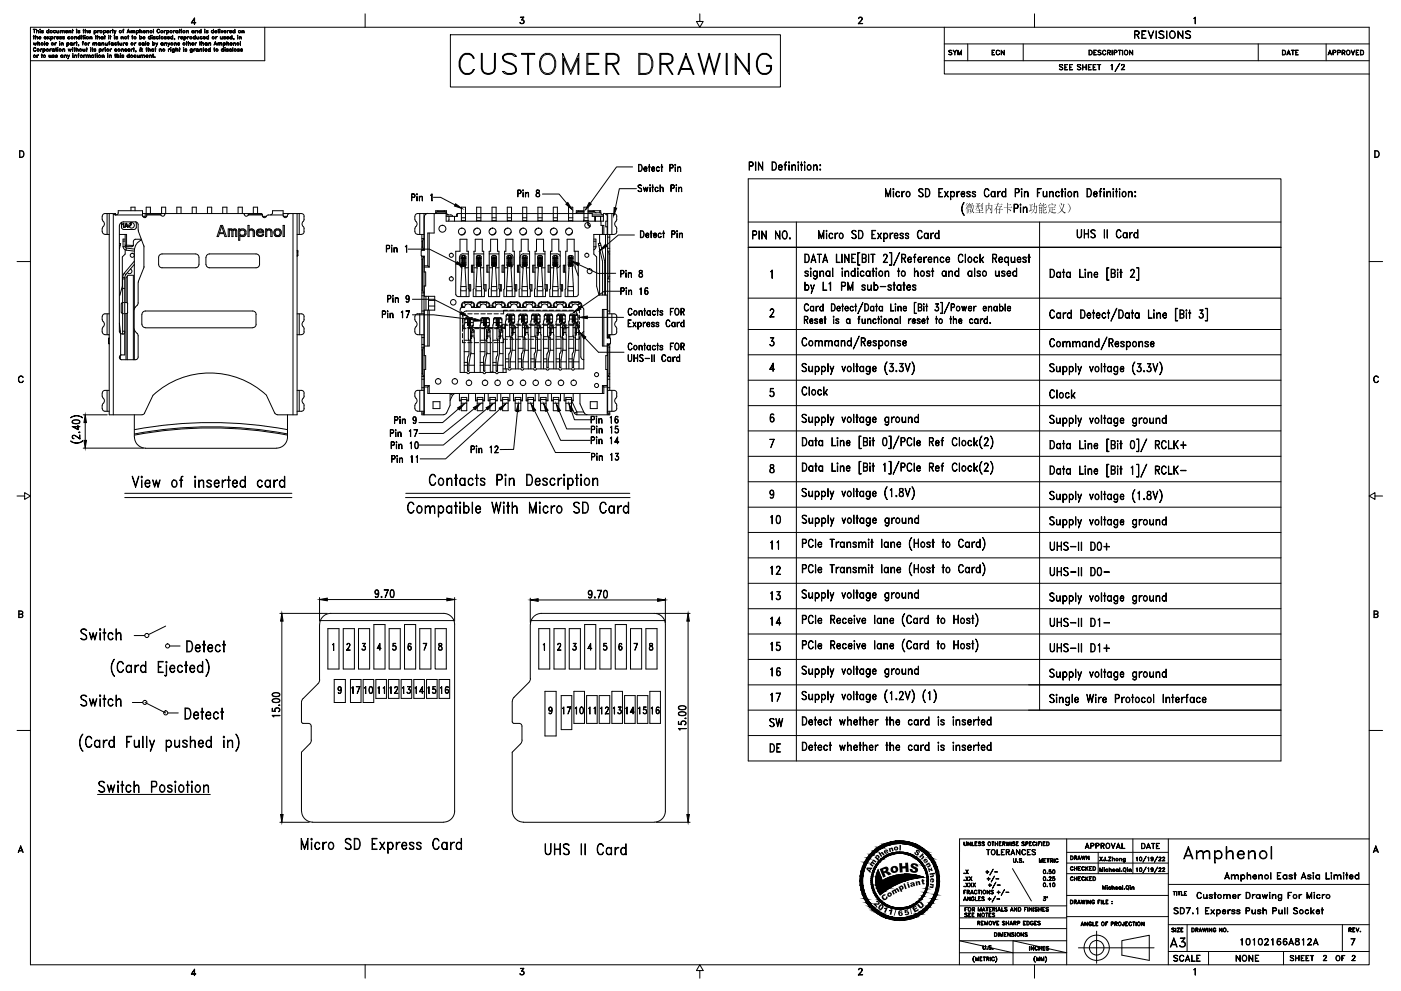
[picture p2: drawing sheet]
<svg xmlns="http://www.w3.org/2000/svg" width="420mm" height="297mm" viewBox="0 0 420 297" stroke-linecap="round" stroke-linejoin="round" font-family="sans-serif">
<!-- layer: outlook -->
<g fill="none" stroke="#000" stroke-width=".3">
<path d="M.7 1.2h.1M9.1 8.2h401.5v281h-401.5zM9.9 8.8h.7zM9.9 11h.4zM10 12.8l.3 .6 .2-.6 .2 .6 .3-.6-.3 .7-.2-.5-.2 .5zM10.1 14.4l.4-.1 .3 .3a.38 .38 0 0 0-.4-.3 .38 .38 0 0 0-.3 .4v.2a.38 .38 0 0 0 .3 .4 .38 .38 0 0 0 .4-.2 .39 .39 0 0 1-.5 .3 .39 .39 0 0 1-.3-.5zM10.1 10.6v1.1zM10.3 8.8v1.1v-1.1M10.6 10.6l.1 1.1zM10.8 11h.4v.7v-.6l-.5 .1zM11 8.8v1.1zM11 9.4l.5-.2 .1 .7-.1-.7z"/>
<path d="M11 16.5l.1 .7zM11.2 16.6l.3-.1-.4 .3zM11.3 12.4l.1 1.1zM11.4 13l.5-.1v.6l-.1-.6zM11.7 11.1l.4-.1 .2 .2v.1h-.6l.5-.1a.3 .3 0 0 0-.4-.1 .3 .3 0 0 0 0 .5 .3 .3 0 0 0 .4-.1 .33 .33 0 0 1-.5 .1 .33 .33 0 0 1 0-.5zM11.9 8.8l.2 .1zM12 8.8h.1M12 9.1l.1 .8zM12.1 14.6l.1 .8zM12.3 14.7l.3-.1-.4 .3zM12.3 16.5l.4 .1zM12.5 9.7h.4"/>
<path d="M12.5 9.4l.5 .3-.2 .2-.4-.2 .1 .1M12.5 9.2h.4M12.5 16.1l.1 1.1zM12.5 9.2v.2M12.9 14.6v1.1zM12.9 9.2l-.5 .1 .5 .3M12.9 9.6v.2M13.3 11.1l.4-.1 .2 .3h-.6h.5l-.1-.3a.33 .33 0 0 0-.4 .2 .33 .33 0 0 0 .2 .4l.3-.1a.33 .33 0 0 1-.5 .1 .33 .33 0 0 1 0-.5zM13.4 12.4v1.1zM13.8 13.1l.6-.1a.3 .3 0 0 0-.5-.1 .3 .3 0 0 0 0 .5 .3 .3 0 0 0 .5-.1 .32 .32 0 0 1-.5 .1 .32 .32 0 0 1 .1-.5 .32 .32 0 0 1 .4 .3h-.6M14 9.3h.6l-.2-.1a.32 .32 0 0 0-.4 .3 .32 .32 0 0 0 .4 .3l.2-.1a.35 .35 0 0 1-.5 .1 .35 .35 0 0 1-.1-.5zM14.2 11l.6 .7z"/>
<path d="M14.6 8.8l.1 1.1zM14.7 16.5l.2 .7 .4-.2-.2 .2h-.3zM14.8 11l-.6 .7zM14.9 14.6l.1 .8zM15.1 14.7l.3-.1-.4 .3zM15.2 11v1.1zM15.2 11.1a.35 .35 0 0 1 .5 0 .35 .35 0 0 1 0 .5 .35 .35 0 0 1-.5 0h.2a.32 .32 0 0 0 .4-.3 .32 .32 0 0 0-.4-.3zM15.3 16.5v.7zM15.7 17.1h.5M15.7 16.7l.6 .3-.2 .2-.4-.1 .1 .1M15.8 16.8l-.1-.2h.6l-.2-.1-.4 .1 .5 .4M16.2 16.9v.3"/>
<path d="M16.2 14.6l.1 .8zM16.2 11l.1 .7zM16.3 11.1l.4-.1-.4 .3zM16.5 12.8v.7zM16.5 13l.4-.2-.4 .3zM16.6 14.6l.4 .1zM16.6 16.8l.6-.1a.3 .3 0 0 0-.5-.1 .3 .3 0 0 0 0 .5 .3 .3 0 0 0 .5-.1 .32 .32 0 0 1-.5 .1 .32 .32 0 0 1 .1-.5 .32 .32 0 0 1 .4 .2h-.6M16.8 14.3v1.1zM17 11.1l.3-.1 .3 .2v.1h-.6l.5-.1a.3 .3 0 0 0-.4-.1 .3 .3 0 0 0 0 .5 .3 .3 0 0 0 .4-.1 .33 .33 0 0 1-.5 .1 .33 .33 0 0 1 0-.5zM17 9.1l.2 .7 .4-.1-.2 .1h-.3zM17.3 14.3l.1 .1zM17.3 14.4h.1"/>
<path d="M17.3 14.6v.8zM17.6 9.1v.8zM17.8 12.5l.1 .1zM17.9 12.5h.1M17.9 12.8v.7zM17.9 11.6h.5M17.9 11.2l.5 .3-.2 .2-.3-.1h.1M17.9 11.1h.5M18 11v.2M18.1 9.1v.8zM18.2 16.6l.2-.1 .4 .1h-.2a.32 .32 0 0 0-.4 .3 .32 .32 0 0 0 .4 .3l.2-.1a.36 .36 0 0 1-.5 .1 .36 .36 0 0 1-.1-.6zM18.3 9.2h.4v.7l-.1-.7-.5 .2z"/>
<path d="M18.3 12.8l.1 .7zM18.3 11l.1 .1-.2-.1-.3 .1 .5 .3M18.3 11.4v.2M18.4 13l.5-.1 .1 .6-.2-.6zM18.7 9.4l.5-.2 .1 .7-.1-.7zM18.8 14.6v.8zM18.8 16.5l.1 .7zM18.8 11.2l.5 .3-.2 .2-.4-.1h.2M18.8 11.1h.5M18.9 11v.2M19 14.7h.4v.7l-.1-.7-.5 .2zM19.2 11l.1 .1-.2-.1-.4 .1 .6 .3-.1 .2h-.4"/>
<path d="M19.3 16.5v.7zM19.3 16.7l.6-.1v.6l-.1-.6zM19.7 9.3l.5-.1 .1 .3h-.6l.5-.1v-.2a.3 .3 0 0 0-.5 .3 .3 .3 0 0 0 .5 .2 .33 .33 0 0 1-.5 .1 .33 .33 0 0 1 0-.5zM20 12.8l.1 1.1zM20.2 12.9a.35 .35 0 0 1 .5 .1 .35 .35 0 0 1-.1 .5 .35 .35 0 0 1-.5-.1l.2 .1a.32 .32 0 0 0 .3-.3 .32 .32 0 0 0-.3-.3zM20.3 11.1l.3-.1 .3 .1-.2-.1a.33 .33 0 0 0-.3 .2 .33 .33 0 0 0 .2 .4l.3-.1a.33 .33 0 0 1-.5 .1 .33 .33 0 0 1-.1-.5zM20.4 14.6l.3 .6 .2-.6 .2 .6 .3-.6-.3 .8-.2-.6-.2 .6zM20.6 17.1l-.4-.6 .4 .7M20.6 9.1l.1 .8zM20.7 9.4l.5-.2 .1 .7-.1-.7zM20.8 16.5l-.5 1.1zM21.1 13h.6l-.4-.1a.33 .33 0 0 0-.2 .4 .33 .33 0 0 0 .3 .2l.3-.1a.36 .36 0 0 1-.6 .1 .36 .36 0 0 1 0-.5z"/>
<path d="M21.6 9.1l.4 .1zM21.7 12.8v.7zM21.7 14.3l.2 .1zM21.7 14.4h.1M21.7 14.6l.1 .8zM21.7 8.8l.1 1.1zM21.8 16.2h.2zM21.8 16.2h.1M21.8 16.5l.1 .7zM22.1 12.8l.1 .7zM22.1 14.6l.4 .1zM22.3 14.3v1.1z"/>
<path d="M22.3 11l.1 .7zM22.3 12.9l.3-.1-.4 .3zM22.3 16.5l.1 .7zM22.4 16.7l.4-.2 .2 .7-.2-.6zM22.5 11h.4v.7l-.1-.6-.4 .1zM22.8 12.8l.3 .1zM22.8 14.3v1.1zM22.9 12.4l.1 1.1zM22.9 8.8l.1 .1zM22.9 8.8h.1M22.9 9.1l.1 .8zM23 14.7h.4v.7l-.1-.7-.5 .2z"/>
<path d="M23.3 16.5l.4 .1zM23.4 11.1l.2-.1 .3 .1-.2-.1a.32 .32 0 0 0-.3 .3 .32 .32 0 0 0 .3 .3h.2a.36 .36 0 0 1-.4 0 .36 .36 0 0 1-.1-.5zM23.4 9.7h.5M23.4 9.4l.5 .3-.2 .2-.3-.2 .1 .1M23.4 9.2h.5M23.5 13.4h.1M23.5 9.2v.2M23.5 16.2l.2-.1-.2 .1v1zM23.6 13.7l-.1-.3-.1 .4M23.6 13.5v.1M23.8 9.2l.1 .1h-.5l.5 .3M23.8 9.6v.2"/>
<path d="M23.9 10.6l.1 1.1zM24.4 10.6l.1 .1zM24.4 10.7h.1M24.4 11l.1 .7zM24.6 12.8l.4 .1zM24.8 11h.3zM24.8 14.6l.2 .7 .4-.1-.1 .1h-.4zM24.9 12.5l-.1 1v-.8l.2-.3-.2 .1M24.9 9.1l.3 .1zM24.9 10.6l.1 1.1zM25 8.8l.1 1.1zM25.1 16.5l.1 .7z"/>
<path d="M25.2 16.6l.4-.1-.4 .3zM25.4 14.6l.1 .8zM25.5 10.6v.2zM25.5 10.7h.1M25.5 11v.7zM25.6 8.8v1.1zM25.6 9.4l.5-.2 .1 .7-.1-.7zM25.8 14.6l.4 .1zM25.9 16.5v.7zM25.9 16.7l.4-.2 .2 .7-.1-.6zM26 14.3v1.1zM26.4 12.8l.1 .7z"/>
<path d="M26.5 16.7l.5-.1v.6v-.6zM26.6 12.9l.3-.1-.4 .3zM26.6 9.3l.5-.1 .1 .3h-.6l.5-.1v-.2a.3 .3 0 0 0-.5 .3 .3 .3 0 0 0 .5 .2 .31 .31 0 0 1-.4 .1 .31 .31 0 0 1-.2-.4zM27 11v.7zM27 11.2l.5-.2 .1 .7-.2-.7zM27.1 14.4h.1zM27.2 14.4h.1M27.2 14.6v.8zM27.5 16.6l.2-.1 .4 .1h-.4a.33 .33 0 0 0-.2 .3 .33 .33 0 0 0 .3 .3l.3-.1a.36 .36 0 0 1-.6 .1 .36 .36 0 0 1 0-.6zM27.5 14.6l.4 .1zM27.7 14.3v1.1zM27.8 12.8l.1 .7z"/>
<path d="M27.9 13l.5-.1v.6l-.1-.6zM28.1 16.5v.7zM28.2 15.3h.5M28.2 14.9l.5 .3-.2 .2-.4-.2 .2 .1M28.2 14.7h.5M28.2 9.1l.1 1.1zM28.3 14.7v.2M28.3 9.3a.35 .35 0 0 1 .5-.1 .35 .35 0 0 1 0 .5 .35 .35 0 0 1-.5 0l.2 .1a.32 .32 0 0 0 .4-.3 .32 .32 0 0 0-.4-.3zM28.4 13l.6-.1v.6l-.1-.6zM28.4 16.5l.4 .1zM28.6 16.1v1.1zM28.6 11h.3z"/>
<path d="M28.6 14.7l.1 .1-.2-.2-.4 .2 .6 .3M28.6 15.1v.2M28.7 10.6l.1 1.1zM29.1 16.1h.1M29.1 16.2h.1M29.1 16.5l.1 .7zM29.2 10.6l.1 1.1zM29.3 9.1v.8zM29.3 11.2l.5-.2 .1 .7-.2-.7zM29.4 9.3l.3-.2-.4 .3zM29.4 13h.6l-.2-.1a.32 .32 0 0 0-.4 .3 .32 .32 0 0 0 .4 .3l.2-.1a.36 .36 0 0 1-.5 .1 .36 .36 0 0 1-.1-.5zM29.7 14.6l.1 1.1z"/>
<path d="M30 12.8l.1 .7zM30.4 11l.4 .1-.2-.1a.32 .32 0 0 0-.3 .3 .32 .32 0 0 0 .3 .3h.2a.37 .37 0 0 1-.5 0 .37 .37 0 0 1 .1-.6zM30.5 12.8l.1 .7zM30.6 13l.5-.1v.6l-.1-.6zM30.6 16.5v.7zM30.6 16.7l.5-.2 .1 .7-.1-.6zM30.8 14.6v.8zM30.8 11l.1 .7zM31 14.7l.3-.1-.5 .3zM31 9.1l.1 1.1zM31.1 9.3a.35 .35 0 0 1 .5-.1 .35 .35 0 0 1 0 .5 .35 .35 0 0 1-.5 0l.2 .1a.32 .32 0 0 0 .3-.3 .32 .32 0 0 0-.3-.3zM31.2 11h.4z"/>
<path d="M31.4 10.6v1.1zM31.5 14.3l.1 .1zM31.5 14.4h.1M31.5 14.6l.1 .8zM31.6 12.8l.1 .6 .4-.1-.1 .2h-.4zM32 9.3l.5-.1 .1 .3h-.6l.6-.1-.2-.2a.32 .32 0 0 0-.4 .3 .32 .32 0 0 0 .4 .3l.2-.1a.36 .36 0 0 1-.5 .1 .36 .36 0 0 1-.1-.5zM32.1 12.8l.1 .7zM32.2 16.2h.2zM32.3 16.2h.1M32.3 16.5v.7zM32.5 12.8l.4 .1zM32.6 10.6v.2z"/>
<path d="M32.6 10.7h.1M32.6 11v.7zM32.8 16.5v.7zM32.8 12.5l-.1 1v-.8l.3-.3-.2 .1M32.8 16.7l.5-.1 .1 .6-.1-.6zM32.9 11h.4zM33 14.6v.8zM33 9.1v.8zM33.1 9.3l.4-.2-.5 .3zM33.1 10.6v1.1zM33.2 14.7l.3-.1-.5 .3zM33.4 12.9l.5 .1-.2-.1a.32 .32 0 0 0-.4 .3 .32 .32 0 0 0 .4 .3l.2-.1a.37 .37 0 0 1-.5 0 .37 .37 0 0 1 0-.5z"/>
<path d="M33.6 9.1l.4 .1zM33.8 8.8l.1 1.1zM33.9 12.8l.1 .7zM34.3 10.6l.1 .2zM34.3 10.7h.1M34.3 11l.1 .7zM34.4 16.5l.3 .1zM34.5 14.7l.5 .2-.1-.2a.32 .32 0 0 0-.5 .2 .32 .32 0 0 0 .2 .4l.4-.1a.34 .34 0 0 1-.6 0 .34 .34 0 0 1 .1-.5zM34.5 16.1l.1 1.1zM34.5 9.7l-.3-.6 .3 .8M34.7 11.6h.5M34.7 11.2l.6 .3-.2 .2-.4-.1h.1"/>
<path d="M34.7 11.1h.5M34.8 9.1l-.5 1.1zM34.8 11v.2M35 16.1l.1 1.1zM35.1 16.7l.5-.1 .1 .6-.1-.6zM35.2 11l.1 .1-.2-.1-.4 .1 .5 .3M35.2 11.4v.2M35.2 12.8l.4 .1zM35.4 12.4l.1 1.1zM35.9 12.8l.1 .6 .5-.1-.1 .2h-.4zM36.1 16.2h.1zM36.1 16.2h.1"/>
<path d="M36.1 16.5l.1 .7zM36.3 11l.1 .7zM36.4 14.6v.8zM36.4 11.2l.5-.2v.7v-.6zM36.5 12.8l.1 .7zM36.6 14.7h.3l.1 .7-.1-.7-.5 .2zM36.6 17.1h.5M36.6 16.7l.5 .3-.2 .2-.4-.1 .1 .1M36.6 16.6h.5M36.6 16.6v.2M36.8 9.1l.3 .1zM37 12.8v.7z"/>
<path d="M37 16.6h.1l-.2-.1-.4 .1 .6 .4M37 16.9v.3M37 8.8l-.1 1.1v-.9l.3-.2h-.2M37.1 13l.4-.2-.5 .3zM37.5 14.7l.5 .1a.33 .33 0 0 0-.4-.1 .33 .33 0 0 0-.2 .4 .33 .33 0 0 0 .5 .2l.1-.1a.37 .37 0 0 1-.6 0 .37 .37 0 0 1 .1-.5zM37.7 13.1h.5v-.2a.32 .32 0 0 0-.5 .1 .32 .32 0 0 0 .2 .5 .32 .32 0 0 0 .4-.1 .35 .35 0 0 1-.5 0 .35 .35 0 0 1 0-.5 .35 .35 0 0 1 .5 .1v.2h-.6M38.1 16.6l.2-.1 .4 .1h-.2a.32 .32 0 0 0-.4 .3 .32 .32 0 0 0 .4 .3l.2-.1a.36 .36 0 0 1-.5 .1 .36 .36 0 0 1-.1-.6zM38.2 9.6h.6M38.3 11h.3zM38.3 14.9h.6l-.1-.2a.32 .32 0 0 0-.4 .1 .32 .32 0 0 0 0 .4 .32 .32 0 0 0 .5 0 .35 .35 0 0 1-.6 0 .35 .35 0 0 1 .3-.6l.3 .1v.3h-.6M38.4 10.6l.1 1.1zM38.5 8.8l.4 1.1-.4-1-.4 1z"/>
<path d="M38.7 16.1l.1 1.1zM39.3 9.1v.8zM39.3 14.6l.1 .8zM39.3 9.4l.5-.2 .1 .7-.1-.7zM39.5 11h.4zM39.5 14.7l.3-.1-.4 .3zM39.7 10.6v1.1zM39.9 14.6l.4 .1zM40 9.2h.4l.1 .7-.1-.7-.5 .2zM40.1 14.3l.1 1.1zM40.2 16.6h.5a.29 .29 0 0 0-.4 0 .29 .29 0 0 0 0 .5 .29 .29 0 0 0 .4-.1l.1 .1a.35 .35 0 0 1-.6 .1 .35 .35 0 0 1 0-.6zM40.3 12.8l.1 .7z"/>
<path d="M40.4 13l.4-.2-.4 .3zM40.7 15.3h.1M40.7 15.5v-.3l.1 .3-.2 .1M40.7 15.4l.1 .1M40.9 9.1l.1 1.1zM41 9.3a.34 .34 0 0 1 .5-.1 .34 .34 0 0 1 0 .5 .34 .34 0 0 1-.5 0l.1 .1a.33 .33 0 0 0 .4-.4 .33 .33 0 0 0-.5-.1zM41.1 16.5l.1 .6 .5-.1-.1 .2h-.4zM41.7 13.4h.5M41.7 13l.5 .3-.2 .2-.4-.1 .2 .1M41.7 16.5l.1 .7zM41.9 10.6v1.1zM41.9 11.1a.35 .35 0 0 1 .5 0 .35 .35 0 0 1 0 .5 .35 .35 0 0 1-.5 0h.2a.32 .32 0 0 0 .4-.3 .32 .32 0 0 0-.4-.3z"/>
<path d="M41.9 8.8l.1 1.1zM42 9.4l.5-.2 .1 .7-.1-.7zM42.1 14.4h.2M42.1 14.4v.3l.7 .7-.7-.7 .1-.4 .2 .3-.5 .3v.4l.5-.1 .4-.6-.2 .1M42.1 12.9l-.5 .1 .6 .3M42.1 13.2v.3M42.2 12.9h-.5l.1 .2M42.2 16.5v.7zM42.2 16.7l.5-.2 .1 .7-.1-.6zM42.3 14.4v.2l-.4 .3v.4l.5-.1 .3-.5M42.7 12.9l.5 .1-.2-.1a.32 .32 0 0 0-.4 .3 .32 .32 0 0 0 .4 .3l.2-.1a.36 .36 0 0 1-.6 0 .36 .36 0 0 1 .1-.5zM42.8 16.7l.5-.1 .1 .6-.1-.6z"/>
<path d="M43 9.3l.4-.2 .2 .4h-.6l.5-.1v-.2a.3 .3 0 0 0-.5 .3 .3 .3 0 0 0 .5 .2 .33 .33 0 0 1-.5 .1 .33 .33 0 0 1 0-.5zM43 11h.4l.1 .3h-.6h.5v-.2a.3 .3 0 0 0-.5 .2 .3 .3 0 0 0 .5 .3h.1a.37 .37 0 0 1-.6 0 .37 .37 0 0 1 .1-.6zM43.2 12.8l.1 .7zM43.7 12.4v1.1zM43.7 14.6l.4 .1zM43.8 16.8h.6l-.4-.2a.33 .33 0 0 0-.2 .3 .33 .33 0 0 0 .4 .3l.2-.2a.32 .32 0 0 1-.6 .1 .32 .32 0 0 1 .2-.5 .32 .32 0 0 1 .4 .2h-.6M43.9 14.3v1.1zM43.9 9.1l.1 .8zM44.1 13.1h.5v-.2a.29 .29 0 0 0-.4 .1 .29 .29 0 0 0 0 .4 .29 .29 0 0 0 .4-.1 .3 .3 0 0 1-.4 .1 .3 .3 0 0 1 .1-.5 .3 .3 0 0 1 .4 .3h-.6M44.1 9.2h.4l.1 .7-.1-.7-.5 .2zM44.4 14.3l.1 1.1zM44.6 14.7h.4v.7l-.1-.7-.4 .2z"/>
<path d="M44.6 11l.5 .1-.2-.1a.32 .32 0 0 0-.4 .3 .32 .32 0 0 0 .4 .3h.2a.37 .37 0 0 1-.6 0 .37 .37 0 0 1 .1-.6zM44.8 16.5v.7zM44.8 16.7l.4-.2 .2 .7-.1-.6zM45.1 10.6l.1 1.1zM45.5 10.7h.2zM45.6 10.7h.1M45.6 11v.7zM45.7 16.5l.4 .1zM45.7 12.4l.1 1.1zM45.8 13a.35 .35 0 0 1 .5-.1 .35 .35 0 0 1 0 .5 .35 .35 0 0 1-.5 0l.2 .1a.33 .33 0 0 0 .4-.2 .33 .33 0 0 0-.2-.4zM45.9 16.1v1.1zM46 8.8v1.1z"/>
<path d="M46 14.6l.1 .8zM46 11.2l.6 .3-.5 .1M46 11.1h.5M46.1 11v.2M46.4 17.1l.2 .1zM46.4 14.6l.4 .1zM46.4 17.1h.1M46.5 11l.1 .1-.3-.1-.3 .1 .5 .3v.2h-.5M46.6 14.3v1.1zM47 13.4l-.3-.6 .3 .7M47 11l.5 .1a.33 .33 0 0 0-.4-.1 .33 .33 0 0 0-.1 .5 .33 .33 0 0 0 .4 .1h.1a.38 .38 0 0 1-.6 0 .38 .38 0 0 1 .1-.6zM47.3 12.8l-.5 1.1z"/>
<path d="M47.3 8.8h.3l.3 .2a.38 .38 0 0 0-.5-.2 .38 .38 0 0 0-.3 .4v.2a.38 .38 0 0 0 .3 .4 .38 .38 0 0 0 .5-.2 .45 .45 0 0 1-.7 .2 .45 .45 0 0 1-.1-.6zM47.7 14.6l.1 .8zM47.9 10.6v1.1zM47.9 14.7h.4l.1 .7-.1-.7-.5 .2zM48.3 13h.6l-.2-.1a.32 .32 0 0 0-.4 .3 .32 .32 0 0 0 .4 .3l.2-.1a.36 .36 0 0 1-.5 .1 .36 .36 0 0 1-.1-.5zM48.9 12.8v.7zM49.2 9.1l.1 .8zM49.3 12.8l.1 .7zM49.3 9.3l.4-.2-.4 .3zM49.3 11.2l.6 .3-.5 .1M49.3 11.1h.5M49.4 13l.5-.1 .1 .6-.1-.6z"/>
<path d="M49.4 11v.2M49.8 11l.1 .1-.3-.1-.3 .1 .5 .3v.2h-.5M50 9.1v1.1zM50 9.3a.35 .35 0 0 1 .5-.1 .35 .35 0 0 1 0 .5 .35 .35 0 0 1-.5 0l.2 .1a.32 .32 0 0 0 .4-.3 .32 .32 0 0 0-.4-.3zM50.2 11.1l.4-.1 .2 .2v.1h-.6l.6-.1a.3 .3 0 0 0-.5-.1 .3 .3 0 0 0 0 .5 .3 .3 0 0 0 .5-.1 .33 .33 0 0 1-.5 .1 .33 .33 0 0 1-.1-.5zM50.5 14.6v.8zM50.6 13.4l-.3-.6 .3 .7M50.7 14.7l.3-.1-.5 .3zM50.9 12.8l-.5 1.1zM51.2 11.1l.2-.1 .4 .1-.3-.1a.33 .33 0 0 0-.3 .2 .33 .33 0 0 0 .2 .4h.4a.36 .36 0 0 1-.5 0 .36 .36 0 0 1-.1-.5zM51.2 14.3l.1 .1zM51.2 14.4h.1"/>
<path d="M51.2 14.6l.1 .8zM51.8 10.6v1.1zM52 9.1l.1 .8zM52.1 9.3l.4-.2-.4 .3zM52.2 12.8l.1 .7zM52.3 14.6v1l-.4 .1-.2-.1h.5zM52.3 11.6h.1M52.4 11.9l-.1-.3-.1 .3M52.4 11.7v.1M52.4 12.9h.4l.1 .6-.1-.6-.5 .1zM52.7 14.3l.1 1.1zM52.7 9.3h.6l-.2-.1a.32 .32 0 0 0-.4 .3 .32 .32 0 0 0 .4 .3l.2-.1a.36 .36 0 0 1-.5 .1 .36 .36 0 0 1-.1-.5z"/>
<path d="M52.9 14.7h.4l.1 .7-.2-.7-.4 .2zM53.3 13.1l.5-.1a.3 .3 0 0 0-.4-.1 .3 .3 0 0 0 0 .5 .3 .3 0 0 0 .4-.1 .32 .32 0 0 1-.5 .1 .32 .32 0 0 1 .1-.5 .32 .32 0 0 1 .5 .3h-.6M53.3 9.1l.1 .8zM53.5 11v.7zM53.6 11.1l.4-.1-.5 .3zM53.7 14.6l.3 .1zM53.7 9.1l.4 .1zM53.8 14.3l.1 1.1zM53.9 8.8v1.1zM54.3 11h.4l.1 .3h-.6h.5v-.2a.3 .3 0 0 0-.5 .2 .3 .3 0 0 0 .5 .3h.1a.38 .38 0 0 1-.6 0 .38 .38 0 0 1 .1-.6zM54.4 8.8v.1zM54.4 8.8h.1"/>
<path d="M54.4 9.1v.8zM55 14.3l.1 .1zM55 14.4h.1M55 14.6l.1 .8zM55.1 11l.1 1.1zM55.3 11a.35 .35 0 0 1 .5 .1 .35 .35 0 0 1-.1 .5 .35 .35 0 0 1-.5 0h.2a.32 .32 0 0 0 .4-.3 .32 .32 0 0 0-.4-.3l-.2 .1zM55.5 14.7l.5 .1v-.1l-.6 .1 .6 .3M55.5 14.9l.5 .3-.2 .2-.4-.2 .2 .1M55.6 14.7v.2M55.8 12.8l.4 .1zM55.9 9.1v.8zM55.9 15.1v.2h-.4"/>
<path d="M55.9 9.4l.5-.2 .1 .7-.1-.7zM56 12.4v1.1zM56.2 11v.7zM56.4 11h.3l-.5 .3zM56.5 12.4v1.1zM56.7 12.9h.4v.6l-.1-.6-.5 .1zM57.4 6.8l1.3 .1h-1.4l1.1-1.6v2.1l-.1-1.8-.9 1.3M57.5 13.1l.6-.1a.3 .3 0 0 0-.5-.1 .3 .3 0 0 0 0 .5 .3 .3 0 0 0 .5-.1 .32 .32 0 0 1-.6 .1 .32 .32 0 0 1 .2-.5 .32 .32 0 0 1 .4 .3h-.6M57.6 9.3h.6l-.3-.1a.32 .32 0 0 0-.3 .3 .32 .32 0 0 0 .3 .3l.3-.1a.36 .36 0 0 1-.6 .1 .36 .36 0 0 1 0-.5zM57.6 14.6v1l-.3 .1-.2-.1 .3 .1 .2-.2zM57.9 11.1l.3-.1 .3 .1-.2-.1a.32 .32 0 0 0-.4 .3 .32 .32 0 0 0 .4 .3h.2a.36 .36 0 0 1-.5 0 .36 .36 0 0 1-.1-.5zM58.1 14.6l.1 .8z"/>
<path d="M58.2 9.1v.8zM58.3 14.7l.3-.1-.4 .3zM58.5 12.8v.7zM58.5 10.6l.1 1.1zM58.6 13l.4-.2-.5 .3zM58.6 9.1l.1 .8zM58.7 9.4l.5-.2 .1 .7-.2-.7zM59 11l.1 .6 .5-.1-.2 .1h-.4zM59.4 14.6l.1 .8zM59.6 11v.7zM59.7 9.3h.6l-.2-.1a.32 .32 0 0 0-.4 .3 .32 .32 0 0 0 .4 .3l.2-.1a.37 .37 0 0 1-.6 .1 .37 .37 0 0 1 0-.5zM59.8 12.8l.3 .1z"/>
<path d="M59.9 14.6v.8zM59.9 12.4l.1 1.1zM60.1 14.7h.4v.7l-.1-.7-.5 .2zM60.1 11l.5 .1a.33 .33 0 0 0-.4-.1 .33 .33 0 0 0-.1 .5 .33 .33 0 0 0 .4 .1h.1a.38 .38 0 0 1-.5 0 .38 .38 0 0 1 0-.6zM60.3 8.8v1.1zM60.4 12.4l.1 1.1zM60.6 12.9h.4l.1 .6-.1-.6-.5 .1zM60.8 14.6l.4 .1zM61 14.3v1.1zM61 11.1l.4-.1 .2 .2v.1h-.6l.5-.1a.3 .3 0 0 0-.4-.1 .3 .3 0 0 0 0 .5 .3 .3 0 0 0 .4-.1 .33 .33 0 0 1-.4 .1 .33 .33 0 0 1-.1-.5zM61.4 8.8l.1 .1zM61.4 8.8h.1"/>
<path d="M61.4 9.1l.1 .8zM61.5 13h.6l-.2-.1a.32 .32 0 0 0-.4 .3 .32 .32 0 0 0 .4 .3l.2-.1a.36 .36 0 0 1-.5 .1 .36 .36 0 0 1-.1-.5zM61.5 14.9h.5a.27 .27 0 0 0-.3-.2 .27 .27 0 0 0-.2 .4l.3 .2 .2-.1a.32 .32 0 0 1-.5 0 .32 .32 0 0 1 .2-.5 .32 .32 0 0 1 .4 .3h-.6M61.9 9.7h.4M61.9 9.4l.5 .3-.2 .2-.4-.2 .1 .1M61.9 9.2h.4M61.9 9.2v.2M62 11l.5 .1-.2-.1a.32 .32 0 0 0-.3 .3 .32 .32 0 0 0 .3 .3h.2a.37 .37 0 0 1-.6 0 .37 .37 0 0 1 .1-.6zM62.1 12.8v.7zM62.3 9.2l-.5 .1 .5 .3M62.3 9.6v.2M62.5 10.6l.1 1.1z"/>
<path d="M62.6 12.8v.7zM62.6 13l.5-.1 .1 .6-.1-.6zM63.1 14.3v1.1zM63.4 9.3h.6l-.2-.1a.32 .32 0 0 0-.4 .3 .32 .32 0 0 0 .4 .3l.2-.1a.36 .36 0 0 1-.5 .1 .36 .36 0 0 1-.1-.5zM64 8.8v1.1zM64.1 14.6l.4 .1zM64.2 14.3l.1 1.1zM64.2 13.3h.7M64.3 13.2h.5M64.5 9.3l.3-.2 .3 .3-.6 .1 .5-.1a.3 .3 0 0 0-.4-.1 .3 .3 0 0 0 0 .4 .3 .3 0 0 0 .4 0h.1a.36 .36 0 0 1-.6 .1 .36 .36 0 0 1 0-.5zM64.6 12.4l.4 1.1-.4-.9-.4 .9zM64.7 11v.7z"/>
<path d="M64.8 11.1l.3-.1-.4 .3zM65.3 12.8l.1 .7zM65.4 8.8l.1 1.1zM65.5 12.9h.4v.6v-.6l-.5 .1zM65.8 8.8l.1 .1zM65.9 8.8h.1M65.9 9.1v.8zM65.9 13l.6-.1v.6l-.1-.6zM66.1 11l.1 .6 .4-.1-.1 .1h-.4zM66.2 9.1l.4 .6 .3-.6-.3 .8zM66.6 11l.1 .7zM67 12.8v1.1z"/>
<path d="M67 13a.35 .35 0 0 1 .5-.1 .35 .35 0 0 1 0 .5 .35 .35 0 0 1-.5 0l.2 .1a.33 .33 0 0 0 .4-.2 .33 .33 0 0 0-.2-.4zM67 14.3v1.1zM67.1 11.6h.5M67.1 11.2l.5 .3-.2 .2-.4-.1h.2M67.1 11.1h.5M67.2 11v.2M67.2 9.3l.5-.1 .1 .3h-.6l.5-.1v-.2a.3 .3 0 0 0-.5 .3 .3 .3 0 0 0 .5 .2 .33 .33 0 0 1-.5 .1 .33 .33 0 0 1 0-.5zM67.5 14.3l.1 .1zM67.5 14.4h.1M67.5 14.6v.8zM67.5 11.4v.2M67.5 11l.1 .1"/>
<path d="M67.6 11.1l-.2-.1-.4 .1 .6 .3M67.9 15.3h.5M67.9 14.9l.6 .3-.2 .2-.4-.2 .1 .1M67.9 14.7h.5M68 12.4l.1 1.1zM68 14.7v.2M68.1 13l.5-.1 .1 .6-.2-.6zM68.1 11h.4l.1 .3h-.6h.5v-.2a.3 .3 0 0 0-.5 .2 .3 .3 0 0 0 .5 .3h.1a.37 .37 0 0 1-.6 0 .37 .37 0 0 1 .1-.6zM68.1 9.1l.1 .8zM68.3 9.3l.3-.2-.4 .3zM68.4 14.7l.1 .1-.2-.2-.4 .2 .5 .3M68.4 15.1v.2"/>
<path d="M68.9 9.3l.5-.1 .1 .3h-.6l.5-.1-.2-.2a.32 .32 0 0 0-.3 .3 .32 .32 0 0 0 .3 .3l.3-.1a.36 .36 0 0 1-.6 .1 .36 .36 0 0 1 0-.5zM68.9 14.7h.4a.32 .32 0 0 0-.4 .1 .32 .32 0 0 0 0 .4 .32 .32 0 0 0 .5 0 .34 .34 0 0 1-.6 0 .34 .34 0 0 1 .1-.5zM69 13.1h.6l-.4-.2a.33 .33 0 0 0-.2 .4 .33 .33 0 0 0 .4 .2l.2-.2a.32 .32 0 0 1-.5 .1 .32 .32 0 0 1 .1-.5 .32 .32 0 0 1 .4 .3h-.6M69 11l.5 .1-.2-.1a.32 .32 0 0 0-.4 .3 .32 .32 0 0 0 .4 .3h.2a.38 .38 0 0 1-.5 0 .38 .38 0 0 1 0-.6zM69.5 10.6l.1 1.1zM69.8 14.3v1.1zM69.8 9.3h.6l-.2-.1a.32 .32 0 0 0-.4 .3 .32 .32 0 0 0 .4 .3l.2-.1a.37 .37 0 0 1-.5 .1 .37 .37 0 0 1-.1-.5zM70 12.8v.7zM70 13l.6-.1v.6l-.1-.6zM70 11.6h.1M70.1 11.9l-.1-.3 .2 .2-.2 .1M70.1 11.7l.1 .1"/>
<path d="M70.4 8.8l.1 1.1zM71.2 10.6l.2 .1zM71.2 10.7h.1M71.2 11l.1 .7zM71.3 14.9l.5 .3-.5 .1h.4M71.7 14.7l.1 .1-.2-.2-.4 .2 .5 .3M71.7 15.1v.2M71.7 11l.1 .7zM71.7 14.7h-.4v.2M71.9 11h.4v.7l-.1-.6-.4 .1zM72 12.4l.1 1.1zM72.2 14.9h.5a.27 .27 0 0 0-.4-.2 .27 .27 0 0 0-.1 .4l.2 .2 .3-.1a.3 .3 0 0 1-.5 0 .3 .3 0 0 1 .1-.5 .3 .3 0 0 1 .4 .3h-.5"/>
<path d="M72.5 9.1l.1 .8zM72.6 9.4l.5-.2 .1 .7-.1-.7zM79.4 8.2v10h-70.3M109.5 4.1v4.1M135.1 10.4h98.9v15.7h-98.9zM138.9 16.3a2.16 2.16 0 0 1 3.3 1.2h-.3l-.3-.6-.9-.6a2.15 2.15 0 0 0-2.7 2.1 3.2 3.2 0 0 0 1.5 3.6h1.2l.9-.6 .3-.6h.3a2.34 2.34 0 0 1-2.6 1.5 2.34 2.34 0 0 1-1.9-2.4 3.7 3.7 0 0 1 1.2-3.6zM144.3 16h.3v4.5l.3 .9a1.96 1.96 0 0 0 3.4-.9v-4.5h.3v4.5a2.14 2.14 0 0 1-2.1 1.8 2.14 2.14 0 0 1-2.2-1.8zM151.3 16.3a2.9 2.9 0 0 1 3.6 .6h-.6a2.24 2.24 0 0 0-3.3 0l.3 1.2a5.5 5.5 0 0 1 3.6 2.4v.9a2.77 2.77 0 0 1-4.2 0h.6a2.24 2.24 0 0 0 3.3 0 1.71 1.71 0 0 0-1.2-2.1l-1.5-.6a1.6 1.6 0 0 1-1.2-1.8zM156 6.9l.3 .1M156.4 16h3.9v.3h-3.9zM156.4 5.9a.67 .67 0 0 1 .8 .5 .67 .67 0 0 1-.5 .8 .67 .67 0 0 1-.8-.5l.2 .2a.75 .75 0 0 0 1-.3M156.7 6l.4 .5-.4 .5"/>
<path d="M157 5.2l-.9-.1h1l-.7 .9M157 5.1l-.6 .9 .6 .1 .1 .3M158.2 16.3v6h.3v-6M162.4 16.9a2.35 2.35 0 0 1 2.7-.8 2.35 2.35 0 0 1 1.6 2.3 3.4 3.4 0 0 1-1.9 3.9 2.5 2.5 0 0 1-3-2.4v-1.5zM163.1 16.6a2.16 2.16 0 0 1 3.3 1.8v1.5a2.12 2.12 0 0 1-2.2 2.1 2.12 2.12 0 0 1-2.1-2.1v-1.5l.3-.9zM168.8 16l2.4 5.4 2.4-5.4v6.3h-.3v-4.8l-2.1 4.8-2.1-4.8v4.8h-.3zM176 16h3.6v.3h-3.3v5.7h3.3v.3h-3.6zM176.3 19h1.8v.3h-1.8M182 19h2.1l1-.3 .3-.6v-.9l-.3-.6-1-.3h-2.1v6h-.3v-6.3h2.4l1 .3a1.67 1.67 0 0 1 .6 1.8 1.67 1.67 0 0 1-1.6 1.2h-2.1M183.5 19.3l1.9 3h.3l-1.9-3M191.6 16h2.1a2.96 2.96 0 0 1 2.1 3.9 2.58 2.58 0 0 1-2.1 2.4h-2.1zM191.9 16.3h1.8a2.05 2.05 0 0 1 1.8 2.1 3.8 3.8 0 0 1-.9 3.3l-.9 .3h-1.8z"/>
<path d="M198.2 19h2.1l.9-.3 .3-.6v-.9l-.3-.6-.9-.3h-2.1v6h-.3v-6.3h2.4l.9 .3a1.67 1.67 0 0 1 .6 1.8 1.67 1.67 0 0 1-1.5 1.2h-2.1M199.7 19.3l1.8 3h.3l-1.8-3M205.7 16l2.4 6.3h-.3l-2.1-5.4-2.1 5.4h-.3zM209.4 16h.3l1.5 5.4 1.5-5.4 1.5 5.4 1.5-5.4h.3l-1.8 6.3-1.5-5.4-1.5 5.4zM209.9 4.1v2.3h-1l1 1.8 1-1.8h-1M217.8 16h.3v6.3h-.3zM220.5 16l3.9 5.4v-5.4h.3v6.3l-3.9-5.4v5.4h-.3zM227.4 16.9a2.21 2.21 0 0 1 2.2-1 2.21 2.21 0 0 1 1.8 1.6h-.3a2.05 2.05 0 0 0-2.4-1.2 2.05 2.05 0 0 0-1.6 2.1 3.1 3.1 0 0 0 1.6 3.6h1.2a1.69 1.69 0 0 0 1.2-2.1h-1.2v-.3h1.5a2.2 2.2 0 0 1-1.5 2.7 2.2 2.2 0 0 1-2.8-1.5 4.2 4.2 0 0 1 .3-3.9zM257.5 7l1.2 .1h-1.3l1.1-1.4-.3-.5-.7 .3 .3-.4 .6 .1 .1 .7-1 1.2M283.2 8.2v14h127.4M283.2 13.2h127.4M283.2 18.2h127.4"/>
<path d="M284.7 15.1l.4-.1 .4 .2h-.9l.8 .7v.5l-.5 .1-.3-.2h.8l-.1-.4-.7-.4zM286.3 15.7l.6-.7-.5 .7v.8l-.1-.8-.5-.7 .6 .7M287.3 15l.5 1.3 .6-1.3v1.5l-.1-1.1-.5 1.1-.5-1.1v1.1zM290.2 13.2v5M297.5 15h.8l-.7 .1v1.3l.7 .1h-.8zM297.6 15.7h.4l-.4 .1M298.9 15.2l.5-.2 .3 .4a.49 .49 0 0 0-.5-.3 .49 .49 0 0 0-.4 .5v.3a.49 .49 0 0 0 .4 .5 .49 .49 0 0 0 .5-.3 .52 .52 0 0 1-.6 .4 .52 .52 0 0 1-.4-.6zM300.3 15l.8 1.3 .1-1.3v1.5l-.9-1.3v1.3zM306.9 13.2v5M310.2 4.1v4.1M317.8 19.4l1 .2-.4-.2-.6 .2v.3l.9 .4-.1 .6-.5 .1-.4-.3 .4 .2 .6-.2-.2-.5-.7-.3zM319.3 19.3h.9l-.8 .1v1.5l.8 .1h-.9z"/>
<path d="M320.7 19.3h1l-.9 .1v1.5l.9 .1h-1zM323.1 19.6l.4-.3 .7 .3-.4-.2-.6 .2v.3l.9 .4-.1 .6-.5 .1-.4-.3 .4 .2 .6-.2-.1-.4-.8-.4zM324.7 19.3l.1 1.7zM325.7 19.3l.1 1.7zM326.4 19.3h.9l-.8 .1v1.5l.8 .1h-.9zM326.6 15h.5a.78 .78 0 0 1 .5 .7 .78 .78 0 0 1-.5 .8h-.5zM326.7 15.1h.4a.7 .7 0 0 1 .4 .6 .7 .7 0 0 1-.4 .7h-.4zM327.8 19.3h.9l-.8 .1v1.5l.8 .1h-.9zM328 15h.8l-.7 .1v1.3l.7 .1h-.8zM328.1 15.7h.4l-.4 .1M329.1 19.3l1 .1zM329.4 15.1l.5-.1 .3 .2h-.9l.1 .3 .8 .5-.3 .5-.6-.2h.8l-.1-.4-.6-.3z"/>
<path d="M329.6 19.4v1.6l.1-1.6M330.8 15.2l.5-.2 .4 .4a.52 .52 0 0 0-.6-.3 .52 .52 0 0 0-.4 .5v.3a.52 .52 0 0 0 .4 .5 .52 .52 0 0 0 .6-.3 .55 .55 0 0 1-.7 .4 .55 .55 0 0 1-.4-.6zM332.2 15.7h.7v-.5l-.7-.1-.1 1.4v-1.5l.8 .2v.5l-.7 .1M332.6 15.8l.4 .7zM333.2 19.6l.4-.3v1.6l-.1-1.5zM333.5 15l.1 1.5zM334.2 15.7h.6v-.5l-.6-.1-.1 1.4v-1.5l.8 .2v.5l-.7 .1M335.4 15l.8 .1zM335.7 15.1v1.4l.1-1.4M335.8 19l-1.4 2.4zM336.6 15l.1 1.5zM337.3 15.2a.63 .63 0 0 1 1 .5 .63 .63 0 0 1-1 .6z"/>
<path d="M338.7 15l.9 1.3 .1-1.3v1.5l-.9-1.3-.1 1.3zM340.3 10.3l1.1-.1v-.8h-1.1v2.1v-2.3l1.2 .2 .2 .6-.3 .3-1.1 .1M340.9 10.4l.8 1.1-.7-1.1M342.4 9.2h1.3l-1.2 .2v2l1.2 .1h-1.3zM342.5 10.3h.7l-.7 .1M344.3 9.2l.9 2 .8-2-.8 2.3zM346.7 9.2l.1 2.3zM347.5 9.6a1.02 1.02 0 0 1 1.6 0l-.5-.2-.9 .2 .1 .4 1 .4a.58 .58 0 0 1 .1 1l-.8 .1-.6-.3 .6 .2 .9-.2-.2-.7-1-.4zM349.9 9.2l.1 2.3zM350.9 9.6a1.09 1.09 0 0 1 1.6 .3 1.09 1.09 0 0 1-.5 1.5 1.1 1.1 0 0 1-1.3-.4 1.1 1.1 0 0 1 .2-1.4zM351.2 9.4a.81 .81 0 0 1 1.2 .7 1.03 1.03 0 0 1-.9 1.3 1.22 1.22 0 0 1-.3-2zM353.3 9.2l1.4 2 .1-2v2.3l-1.5-1.9v1.9z"/>
<path d="M355.5 9.6a.98 .98 0 0 1 1.6 0l-.6-.2-.9 .2 .2 .4 .9 .4a.61 .61 0 0 1 .2 1l-.8 .1-.6-.3 .6 .2 .8-.2v-.5l-1.1-.6zM358 5.5l.5-.4v2l-.1-1.8zM377.3 13.2v5M384.6 15h.5a.78 .78 0 0 1 .5 .7 .78 .78 0 0 1-.5 .8h-.5zM384.7 15.1h.4a.7 .7 0 0 1 .4 .6 .7 .7 0 0 1-.4 .7h-.4zM386 16.1h.9M386.1 16h.7M386.4 15l.6 1.5-.6-1.3-.5 1.3zM387.3 15l.8 .1zM387.7 15.1v1.4l.1-1.4M388.6 15h.8l-.8 .1v1.3l.8 .1h-.8zM388.6 15.7h.4l-.4 .1"/>
<path d="M397.7 13.2v5M398.4 16.1h.8M398.5 16h.6M398.8 15l.6 1.5-.6-1.3-.5 1.3zM399.8 15.7h.7v-.5l-.7-.1-.1 1.4v-1.5l.9 .2v.5l-.8 .1M401.2 15.7h.7v-.5l-.7-.1-.1 1.4v-1.5l.8 .2v.5l-.7 .1M402.5 15.7h.7v-.5l-.7-.1v1.4v-1.5l.8 .2v.5l-.8 .1M402.9 15.8l.5 .7-.4-.7M405.2 15l.6 1.3 .5-1.3-.5 1.5zM406.8 15.1l.7-.1h-.8v1.5h.8l-.7-.1M406.8 15.7h.4l-.4 .1M408 15h.5a.78 .78 0 0 1 .5 .7 .78 .78 0 0 1-.5 .8h-.5z"/>
<path d="M408.1 15.1h.4a.7 .7 0 0 1 .4 .6 .7 .7 0 0 1-.4 .7h-.4zM419 1.2h.1M203.9 20.8h3.6M204.2 20.5h3M319.4 20.1h.4l-.4 .1M320.8 20.1h.5l-.5 .1M324.8 20.1h.9M324.8 20.2h.9M326.5 20.1h.4l-.4 .1M327.9 20.1h.5l-.5 .1M336.3 20.8l1 .1h-1.1l1-1.1-.1-.4h-.6l-.2 .3 .1-.3 .5-.1 .3 .1v.5l-.9 1M5.9 45.2a1.07 1.07 0 0 1 1.3 .7 1.07 1.07 0 0 1-.7 1.3h-.6z"/>
<path d="M6 45.3a.94 .94 0 0 1 1.1 .9 .94 .94 0 0 1-1.1 .9zM412.3 45.2h.6a1.08 1.08 0 0 1 .8 1 1.08 1.08 0 0 1-.8 1h-.6zM412.4 45.3a.94 .94 0 0 1 1.2 .9 .94 .94 0 0 1-1.2 .9zM5.1 78.4h4M410.6 78.4h4M5.7 112.9l.8-.2 .5 .5a.71 .71 0 0 0-.8-.4 .71 .71 0 0 0-.6 .7 .85 .85 0 0 0 .9 1.1l.5-.4a.74 .74 0 0 1-.9 .5 .74 .74 0 0 1-.6-.8zM412.1 112.9l.8-.2 .5 .5a.69 .69 0 0 0-.8-.4 .69 .69 0 0 0-.5 .7v.4a.69 .69 0 0 0 .5 .7 .69 .69 0 0 0 .8-.4 .72 .72 0 0 1-.9 .5 .72 .72 0 0 1-.5-.8zM5.1 148.7h2.3v1l1.7-1-1.7-1v1M410.6 148.7l1.8-1v2zM412.4 148.7h2.2M5.7 184.1l1-.1v-.7l-1-.1v1.8l1-.1v-.7h-1M6.4 184.1l.5 .3-.2 .6-1.1 .1v-2h.8l.5 .4-.1 .5-.4 .2"/>
<path d="M412.1 184.1l1-.1v-.7l-1-.1v1.8l1-.1v-.7h-1M412.8 184.1l.5 .3-.2 .6-1 .1v-2l1.1 .2v.7l-.4 .2M5.1 218.9h4M410.6 218.9h4M5.6 255.1h1.2M5.7 255h1M6.2 253.5l.8 2-.8-1.7-.8 1.7zM289.1 252.3l.1 1 .2 .1 .4-.2v-.9v1l-.3 .2-.4-.2zM290.3 252.3l.7 1v-1v1.2l-.7-1v1zM291.5 252.3v1.1l.6 .1h-.6zM292.4 252.3h.7l-.6 .1v1l.6 .1h-.7zM292.5 252.9h.3h-.3"/>
<path d="M293.4 252.5h.8a.38 .38 0 0 0-.5-.1 .38 .38 0 0 0-.2 .3l.5 .2 .2 .4-.3 .2-.5-.2h.7l-.1-.3-.5-.2zM294.5 252.5h.8a.38 .38 0 0 0-.5-.1 .38 .38 0 0 0-.2 .3l.5 .2 .2 .4-.3 .2-.5-.2h.7l-.1-.3-.5-.2zM295.9 254.6l1 .1zM296.3 254.7v1.5l.1-1.5M297.4 254.8a.71 .71 0 0 1 .9 .1 .71 .71 0 0 1 0 1 .71 .71 0 0 1-.9 .1zM297.4 252.3l.7 .1zM297.5 254.8a.68 .68 0 0 1 .9 .6 .68 .68 0 0 1-.9 .7l-.2-.5zM297.7 252.4v1.1l.1-1.1M298.4 252.3l.1 1.2zM298.5 252.9h.7M299 254.6l.1 1.6h.8h-.9zM299.2 252.3v1.2z"/>
<path d="M299.7 252.3l.6 .1zM299.7 252.3v1.2h.6l-.6-.1M299.7 252.9h.3h-.3M300.3 254.6h.9l-.8 .1v1.5h.8h-.9zM300.4 255.4h.4h-.4M300.7 252.9l.6-.1v-.4h-.6v1.1v-1.2l.7 .1-.1 .5h-.6M301 252.9l.4 .6zM301.7 252.3l.3 1 .3-1 .2 1 .4-1-.4 1.2-.2-1-.3 1zM301.8 255.4l.8-.1v-.5l-.8-.1-.1 1.5v-1.6l1 .2-.1 .6h-.8M302.2 255.4l.6 .8-.5-.8M303.2 252.3l.1 1.2zM303.3 255.8h.9"/>
<path d="M303.6 252.5h.8a.38 .38 0 0 0-.4-.1 .38 .38 0 0 0-.3 .3l.7 .3v.3l-.3 .2-.5-.2h.8zM303.7 254.6l.7 1.6-.7-1.4-.6 1.4zM303.9 257.3l.1 1.1h.3l.4-.2v-.9v1.1l-.3 .1-.4-.1zM304.8 252.3h.6l-.6 .1v1l.6 .1h-.6zM304.8 252.9h.4h-.4M304.8 254.6l1 1.4 .1-1.4v1.6l-1-1.4-.1 1.4zM305.1 258.4l.2 .1zM305.2 258.4h.1M305.7 257.5l.3-.2 .4 .2-.4-.1-.3 .2a.69 .69 0 0 1 .7 .8h-.7a.38 .38 0 0 0 .4 .1 .38 .38 0 0 0 .3-.4zM306.4 252.5h.8l-.5-.1-.2 .2a.62 .62 0 0 1 .6 .8l-.7-.1a.38 .38 0 0 0 .5 .1 .38 .38 0 0 0 .2-.4zM306.6 254.8l.6-.2 .4 .4a.57 .57 0 0 0-.7-.3 .57 .57 0 0 0-.4 .5v.4a.57 .57 0 0 0 .4 .6 .57 .57 0 0 0 .7-.4 .58 .58 0 0 1-.7 .5 .58 .58 0 0 1-.5-.7zM306.8 258.4l.1 .1z"/>
<path d="M306.9 258.4h.1M307.7 252.9l.5-.1v-.4h-.5l-.1 1.1v-1.2l.7 .1-.1 .5h-.5M308.1 254.6h.9l-.8 .1v1.5h.8h-.9zM308.2 255.4h.4h-.4M308.7 252.3h.7l-.6 .1v1l.6 .1h-.7zM308.8 252.9h.3h-.3M309.6 254.7l.9 .1-.3-.1-.6 .1v.3l.9 .5-.1 .6h-.5l-.4-.2 .4 .2 .6-.2-.2-.5-.7-.3zM309.8 252.5l.4-.2 .3 .3a.4 .4 0 0 0-.4-.2 .4 .4 0 0 0-.4 .4v.2a.4 .4 0 0 0 .4 .4 .4 .4 0 0 0 .4-.2 .46 .46 0 0 1-.6 .2 .46 .46 0 0 1-.2-.6zM310.9 252.3v1.2zM311.4 252.3h.6l-.6 .1v1.1zM311.4 252.9h.4h-.4M311.7 257.3l.5 1.1 .4-1.1v1.2l-.1-.9-.3 .9-.4-.9-.1 .9z"/>
<path d="M312.4 252.3v1.2zM312.8 252.3h.7l-.6 .1v1l.6 .1h-.7zM312.9 252.9h.3h-.3M313 257.3h.7l-.6 .1v1l.6 .1h-.7zM313.1 257.9h.3l-.3 .1M313.9 252.3h.4a.61 .61 0 0 1 .4 .6 .61 .61 0 0 1-.4 .6h-.4zM313.9 252.4a.56 .56 0 0 1 .7 .3 .56 .56 0 0 1-.2 .7h-.5M313.9 257.3l.7 .1zM314.3 257.4v1.1zM315 257.9h.6v-.4l-.6-.1v1.1v-1.2l.7 .3-.1 .3-.6 .1M315.3 258l.4 .5zM316.1 257.3v1.2z"/>
<path d="M316.6 257.5l.5-.2 .2 .3a.4 .4 0 0 0-.4-.2 .4 .4 0 0 0-.3 .4v.3a.4 .4 0 0 0 .3 .3 .4 .4 0 0 0 .4-.2 .46 .46 0 0 1-.6 .3 .46 .46 0 0 1-.2-.7zM319.9 251.5v37.7M319.9 258.7h30.5M319.9 255.5h30.5M321.1 256.5h.4a.61 .61 0 0 1 .4 .6 .61 .61 0 0 1-.4 .6h-.4zM321.1 259.9l.4-.1 .3 .2a.4 .4 0 0 0-.4-.2 .4 .4 0 0 0-.3 .4v.3a.4 .4 0 0 0 .3 .4 .4 .4 0 0 0 .4-.3 .44 .44 0 0 1-.4 .3 .44 .44 0 0 1-.4-.4zM321.1 256.6h.4a.54 .54 0 0 1 .3 .5 .54 .54 0 0 1-.3 .5h-.4M322.2 259.8l.1 1.1zM322.3 257.1l.5-.1v-.3l-.5-.1-.1 1.1v-1.2l.7 .3-.1 .3h-.5M322.6 257.1l.3 .6-.3-.6M322.9 259.8l.1 1.1zM323.3 257.4h.7"/>
<path d="M323.4 257.4h.5M323.4 259.8h.7h-.6v1.1h.6h-.7zM323.6 256.5l.5 1.2-.5-1-.4 1zM324.3 256.5l.3 1 .3-1 .3 1 .3-1-.3 1.2-.3-1-.3 1zM324.5 259.9l.4-.1 .3 .2a.4 .4 0 0 0-.4-.2 .4 .4 0 0 0-.3 .4v.3a.4 .4 0 0 0 .3 .4 .4 .4 0 0 0 .4-.3 .44 .44 0 0 1-.5 .3 .44 .44 0 0 1-.3-.4zM325.6 254h.9M325.6 259.8l.1 1.1zM325.7 253.9h.7M325.8 256.5l.7 1 .1-1v1.2l-.7-1-.1 1zM326 252.7l.7 1.6-.7-1.4-.6 1.4zM326.8 259.8h.6h-.6v1.1h.6h-.6zM327.2 253.5h.6l.2-.5-.2-.2h-.6l-.1 1.5v-1.6h.7l.3 .3-.3 .6h-.6"/>
<path d="M327.8 259.8h.4a.61 .61 0 0 1 .4 .5 .61 .61 0 0 1-.4 .6h-.4zM327.9 259.8a.56 .56 0 0 1 .6 .4 .56 .56 0 0 1-.3 .7h-.3zM328.7 253.5h.6l.3-.5-.3-.2h-.6v1.5v-1.6h.6l.3 .3-.3 .6h-.6M329.3 255.5v6.4M329.8 256.9l.8 1.1zM330.3 253.5l.7-.1v-.5l-.7-.1-.1 1.5v-1.6l.8 .1v.7l-.7 .1M330.5 256.9l-.7 1.1zM330.7 253.6l.5 .7-.5-.7M331.4 256.9v1l-.3 .1-.2-.2 .5 .1zM331.8 252.9l.1-.1a.75 .75 0 0 1 1 .7 .75 .75 0 0 1-1 .8l-.3-.6zM331.9 257.9l.1 .1zM332 257.9h.1"/>
<path d="M333.1 256.9l-.7 1.1h.8h-.7l.7-1.1h-.8l.7 .1M333.2 252.7l.6 1.4 .7-1.4-.7 1.6zM333.6 256.9l.1 1.1zM333.7 257.5l.5-.2v.7l-.1-.6zM334.9 254h.9M335 253.9h.8M335.4 252.7l.6 1.6-.6-1.4-.6 1.4zM335.7 257.3l.1 .7zM335.8 257.5l.5-.2 .1 .7-.1-.6zM336.5 252.7v1.6h.9h-.9zM336.8 257.4l.2-.1 .4 .1-.2-.1a.32 .32 0 0 0-.4 .4 .32 .32 0 0 0 .4 .3l.2-.1a.37 .37 0 0 1-.5 .1 .37 .37 0 0 1-.1-.6zM337.4 257.3v.9l-.5 .2-.1-.2h.6z"/>
<path d="M339.8 251.5v10.4M340.8 257.1l.3-.2v1.1l-.1-1zM341.9 257.9h.4M341.9 257h.4M341.9 257l-.2 .4 .2 .6M342.3 257l.1 .4-.1 .6M342.3 252.8h.6a.85 .85 0 0 1 .6 .8 .85 .85 0 0 1-.6 .8h-.6zM342.4 252.9h.5a.77 .77 0 0 1 .5 .7 .77 .77 0 0 1-.5 .7h-.5zM343.7 256.7l-.9 1.7zM343.7 259.9l-.9 1.7zM343.9 254h1M344 253.9h.8"/>
<path d="M344.2 257.1l.3-.2v1.1v-1zM344.4 252.8l.6 1.6-.6-1.4-.6 1.4zM345.2 257.3l.3 .3 .3-.3M345.2 257.2l.3-.2 .3 .2M345.3 257.9h.4M345.3 252.8l1 .1zM345.4 257l-.2 .2 .2 .4M345.6 257l.2 .3-.2 .7M345.8 252.9v1.5l.1-1.5M345.8 257.4a.36 .36 0 0 1-.6 .1 .36 .36 0 0 1 .2-.6 .36 .36 0 0 1 .4 .4l-.1 .7-.5-.1 .1 .1M345.8 257.3l-.2 .3M346.8 252.8h.9l-.8 .1v1.4l.8 .1h-.9z"/>
<path d="M346.9 253.5h.4l-.4 .1M347.2 256.7l-1 1.7zM347.2 259.9l-1 1.7zM347.5 257.1l.3-.2 .4 .2-.7 .9h.8h-.8l.6-.8-.1-.2zM348.7 257l.4-.1 .2 .3-.7 .8h.8h-.8l.6-.8v-.2l-.6 .2zM350.4 251.5v37.7M355.3 256.5h2.1M355.5 256.4h1.7M356.4 253.7l1.4 3.7h-.2l-1.2-3.1-1.2 3.1h-.2zM358.8 255h.2v2.4h-.2zM359 255.7l.9-.7 .9 .1 .1 2.3h-.1l-.2-2-.7-.3zM361.4 255.1l.4-.1 .9 .1 .1 2.3h-.1l-.2-2-.7-.3-.9 .6z"/>
<path d="M364.2 255h.2v3.7h-.2zM364.8 255.1a1.18 1.18 0 0 1 1.5 .4 1.18 1.18 0 0 1-.3 1.6 1.18 1.18 0 0 1-1.6-.2l.7 .4a1.07 1.07 0 0 0 1.3-1.1 1.07 1.07 0 0 0-1.3-1.1l-.7 .4zM367.7 253.7h.2v3.7h-.2zM368.4 255.1l.4-.1 .8 .1 .3 .6v1.7h-.3l-.1-2-.7-.3-.9 .6zM371.2 256h1.8l-.2-.6a1.03 1.03 0 0 0-1.6 .8 1.03 1.03 0 0 0 1.6 .9l.2-.3 .2 .1a1.17 1.17 0 0 1-1.7 .3 1.17 1.17 0 0 1-.2-1.7 1.17 1.17 0 0 1 1.7-.1l.2 .8h-2M374.4 255h.2v2.4h-.2zM375.1 255.1l.3-.1 .9 .1 .2 2.3h-.2l-.2-2-.7-.3-.8 .6zM381.2 253.7h.2v3.7h-.2zM410.6 251.5h-122.8l-.1 37.7M412.1 255.1h1.1M412.1 255h1M412.6 253.5l.8 2-.8-1.7-.8 1.7z"/>
<path d="M287.8 278.3h32.1M287.8 275.1h32.1M287.8 271.5h32.1M289.1 261.7l.1 .1zM289.1 265.7h.1zM289.1 263.8l.1 .1zM289.1 266.8h.6l-.6 .1v1.1zM289.1 269.7h.6M289.1 261.7h.1M289.1 265.7h.1M289.1 263.8h.1M289.1 267.4h.4h-.4"/>
<path d="M289.1 269.6h.6M289.3 273.8h.8l-.5-.1-.2 .2a.69 .69 0 0 1 .6 .8h-.7a.38 .38 0 0 0 .5 .1 .38 .38 0 0 0 .2-.4l-.6-.3zM289.4 272h.7h-.6v1.1zM289.4 268.8l.4 1.2-.4-1-.4 1zM289.5 272.5h.3l-.3 .1M289.6 260.7l.8 1.2zM289.6 264.7l.8 1.1zM289.6 262.8l.8 1.1zM290.1 267.4l.5-.1v-.4h-.5v1.1v-1.2l.7 .2-.2 .4h-.5M290.2 268.8l.7 1v-1v1.2l-.7-1v1zM290.3 260.7l-.7 1.2zM290.3 264.7l-.7 1.1z"/>
<path d="M290.3 262.8l-.7 1.1zM290.4 267.4l.4 .6-.4-.6M290.5 273.7h.7h-.7v1l.7 .1h-.7zM290.5 274.2h.4l-.4 .1M290.7 264.7l.8 1.1zM290.7 262.8l.8 1.1zM291.2 267.7h.6M291.4 264.7l-.7 1.1zM291.4 262.8l-.7 1.1zM291.4 269l.5-.2 .2 .3-.2-.2a.51 .51 0 0 0-.6 .5 .51 .51 0 0 0 .7 .5l.1-.4h-.2h.2l-.2 .5a.59 .59 0 0 1-.6-.4 .59 .59 0 0 1 .1-.6zM291.5 266.8l.4 1.2-.4-1-.5 1zM291.5 273.7h.7h-.6v1l.6 .1h-.7z"/>
<path d="M291.6 274.2h.3l-.3 .1M291.6 272.5h.6v-.4l-.6-.1v1.1v-1.1l.7 .2-.1 .3-.6 .1M291.8 264.7l.8 1.1zM291.9 272.6l.4 .5zM292.4 266.9l.6 .2a.4 .4 0 0 0-.4-.2 .4 .4 0 0 0-.3 .4v.2a.4 .4 0 0 0 .3 .4 .4 .4 0 0 0 .4-.2 .53 .53 0 0 1-.8 0 .53 .53 0 0 1 .2-.8zM292.5 264.7l-.7 1.1zM292.5 268.8l.1 1.1 .6 .1h-.7zM293.2 273.7l.7 1 .1-1v1.1l-.7-1-.1 1zM293.2 276.6h.6v-.4h-.6v1v-1.1l.7 .2-.1 .3-.6 .1M293.3 266.8l.7 .1zM293.4 272l.4 1 .4-1v1.1v-.8l-.4 .8-.4-.8v.8zM293.5 268.9l.6-.1h-.7v1.2h.7l-.6-.1"/>
<path d="M293.5 269.4h.3zM293.5 276.7l.4 .5-.3-.5M293.6 266.9v1.1l.1-1.1M294.3 276.1h.6l-.6 .1v1h.6h-.6zM294.3 276.6h.4l-.4 .1M294.3 266.8l.1 1.2zM294.4 269l.7-.1 .1 .1h-.7l.6 .5v.4l-.7-.1h.7zM294.7 272.9h.6M294.7 272.8h.6M295 272l.4 1.1-.4-.9-.5 .9zM295.3 276.1l.5 1 .4-1v1.1l-.1-.8-.3 .8-.4-.8-.1 .8zM295.6 273.7h.6z"/>
<path d="M295.6 261.3l.9 .1zM295.6 272h.8zM295.9 273.7v1.1v-1.1M296 272v1.1zM296 263.4h.9zM296 260.9l.1 .9zM296 266.8l.7 1 .1-1v1.2l-.7-1-.1 1zM296.3 269.4l.9 .1zM296.4 265.3h.9zM296.4 263l.1 .9zM296.6 273.7h.7h-.7v1.1h.7l-.7-.1M296.6 274.2h.4l-.4 .1"/>
<path d="M296.7 272h.6h-.6v1.1h.6h-.6zM296.7 269v.9zM296.7 272.5h.4l-.4 .1M296.8 264.8l.1 .9zM297.3 266.9l.6 .1-.5-.1-.2 .2a.62 .62 0 0 1 .6 .8l-.6-.1h.7l-.1-.3-.6-.3zM297.5 273.8h.8l-.5-.1-.2 .2a.62 .62 0 0 1 .6 .8h-.7a.38 .38 0 0 0 .5 .1 .38 .38 0 0 0 .2-.4zM297.7 276.1l.4 1 .5-1-.5 1.1zM297.8 272.5h.5l.1-.3-.6-.2-.1 1.1v-1.1l.7 .1v.4l-.6 .1M297.8 260.5l-1 1.8zM298.1 272.6l.3 .5-.3-.5M298.2 261.3l.9 .1zM298.2 279.5h.4a.61 .61 0 0 1 .4 .6 .61 .61 0 0 1-.4 .6h-.4z"/>
<path d="M298.2 262.6l-.9 1.7zM298.3 279.6a.56 .56 0 0 1 .6 .3 .56 .56 0 0 1-.1 .7h-.5M298.5 268.6l-1 1.7zM298.6 263.4h.9zM298.6 264.4l-1 1.8zM298.8 272l.1 1.1zM298.9 276.1h.7l-.6 .1v1h.6h-.7zM298.9 269.4l.9 .1zM299 276.6h.3l-.3 .1M299 267.4l.9 .1zM299 265.3h1zM299.3 272.9h.7"/>
<path d="M299.4 279.5v1.2zM299.4 272.8h.5M299.4 267l.1 .9zM299.6 272l.5 1.1-.5-.9-.4 .9zM299.8 279.5l.5 1 .4-1v1.2v-.9l-.4 .9-.4-.9-.1 .9zM300.4 272l.1 1.1h.6h-.7zM300.6 276.3l.2-.2 .6 .2-.6-.1-.2 .2a.62 .62 0 0 1 .6 .8l-.6-.1h.7zM301.1 279.5h.7l-.6 .1v1l.6 .1h-.7zM301.2 266.6l-.9 1.8zM301.3 272.2l.3-.2 .4 .2-.4-.2-.3 .3a.65 .65 0 0 1 .6 .8l-.6-.1h.7zM301.6 267.4l.9 .1zM301.7 276.1l.1 1.1z"/>
<path d="M301.8 276.6h.7M301.8 276.7h.7M302.2 279.5l.7 1 .1-1v1.2l-.8-1v1zM302.5 276.1v1.1zM302.9 277h.7M303.1 272.9h.7M303.2 272.8h.5M303.3 276.1l.4 1.1-.4-.9-.5 .9zM303.3 279.7l.3-.2 .5 .2-.5-.1-.2 .2a.69 .69 0 0 1 .6 .8l-.7-.1a.38 .38 0 0 0 .5 .2 .38 .38 0 0 0 .2-.5zM303.4 272l.5 1.1-.5-.9-.4 .9zM303.6 260.4l5.7 9.6M304.1 276.6h.5l.1-.3-.6-.1-.1 1v-1.1l.7 .1v.4l-.6 .1"/>
<path d="M304.2 272l.7 1 .1-1v1.1l-.7-.9-.1 .9zM304.4 276.7l.3 .5zM304.5 279.5v1.2zM305.2 276.6h.5l.1-.3-.6-.1-.1 1v-1.1l.7 .1v.4l-.6 .1M305.4 272h.4a.61 .61 0 0 1 .4 .6 .61 .61 0 0 1-.4 .5h-.4zM305.5 272a.56 .56 0 0 1 .6 .4 .56 .56 0 0 1-.3 .7h-.3M306.2 279.5l.7 1v-1v1.2l-.7-1v1zM306.9 276.1h.7l-.7 .1v1h.7h-.7zM306.9 276.6h.4l-.4 .1M307.2 272h.7h-.6v1.1zM307.3 272.5h.3l-.3 .1M307.3 279.7l.3-.2 .5 .2h-.7l.6 .5 .1 .3h-.8a.38 .38 0 0 0 .5 .2 .38 .38 0 0 0 .2-.5z"/>
<path d="M308 276.1a.64 .64 0 0 1 .7 .3 .64 .64 0 0 1-.2 .8h-.5zM308 276.2a.56 .56 0 0 1 .6 .3 .56 .56 0 0 1-.1 .7h-.5M308.2 272l.1 1.1zM308.7 272l.7 1 .1-1v1.1l-.7-.9-.1 .9zM309.1 276.3l.5-.2 .2 .3a.37 .37 0 0 0-.4-.2 .37 .37 0 0 0-.3 .4v.2a.36 .36 0 0 0 .4 .4 .36 .36 0 0 0 .3-.4h-.2h.3a.45 .45 0 0 1-.6 .4 .45 .45 0 0 1-.3-.6zM309.9 272l.1 1.1zM310.2 276.1h.7l-.6 .1v1h.6h-.7zM310.3 276.6h.3l-.3 .1M310.5 272l.6 .2-.5-.2-.2 .3a.6 .6 0 0 1 .6 .8l-.6-.1 .6 .1a.55 .55 0 0 0-.6-.7zM311.2 276.3l.3-.2 .5 .2-.5-.1-.2 .2a.69 .69 0 0 1 .6 .8l-.7-.1a.38 .38 0 0 0 .5 .1 .38 .38 0 0 0 .2-.4zM311.5 272l.1 1.1zM311.6 272.5h.6"/>
<path d="M311.6 272.6h.6M312.2 272l.1 1.1zM312.7 272h.7zM312.7 272v1.1h.7h-.7M312.7 272.5h.4l-.4 .1M312.9 269.8l.2 .1M313 260.8l.2-.1a.56 .56 0 0 1 .4 .7 .56 .56 0 0 1-.6 .4zM313 261.7h.5M313 260.9h.5M313 264.7a.52 .52 0 0 1 .6 .5 .52 .52 0 0 1-.6 .5zM313 265.7h.5M313 264.8h.5"/>
<path d="M313 262.8h.2a.56 .56 0 0 1 .4 .6 .56 .56 0 0 1-.6 .5zM313 263.8h.5M313 262.9h.5M313.1 260.8l-.2 .4 .2 .6M313.1 264.7l-.2 .4 .2 .6M313.1 262.8l-.2 .5 .2 .6M313.2 269.2a.37 .37 0 0 1 .4 .3 .37 .37 0 0 1-.3 .5 .37 .37 0 0 1-.4-.3M313.3 269.3l.2 .3-.2 .3M313.4 260.8l.1 .4-.1 .6M313.4 264.7l.1 .4-.1 .6M313.4 262.8l.1 .5-.1 .6M313.5 268.9l-.5-.1h.5l-.3 .5"/>
<path d="M313.5 268.8l-.4 .5 .4 .2M313.5 269.7l-.2 .2-.4-.2M313.7 272.2l.7-.2v.2h-.6l.6 .5v.4l-.7-.1h.7zM314 261.7l.1 .2zM314 263.8l.1 .1zM314.1 261.7h.1M314.1 265.6v.2zM314.1 265.7h.1M314.1 263.8h.1M314.6 261.7l.2 .1M314.6 262.9l.6-.1v.3l-.6 .8h.7h-.7l.6-.8v-.2l-.6 .2zM314.7 264.9l.3-.2v1.1l-.1-1z"/>
<path d="M315 261.2l.2 .3-.2 .3M315.2 261.4l-.2-.2h-.4v-.5h.6l-.5 .1-.1 .4a.41 .41 0 0 1 .6 0 .41 .41 0 0 1-.1 .6 .41 .41 0 0 1-.5-.1l.4 .1 .2-.2M315.7 263.8l.1 .1M315.8 260.8a.53 .53 0 0 1 .6 .5 .53 .53 0 0 1-.6 .5l-.2-.4zM315.8 261.7h.5M315.8 260.9h.5M315.8 264.7a.52 .52 0 0 1 .6 .5 .52 .52 0 0 1-.6 .5l-.2-.4zM315.8 265.7h.5M315.8 264.8h.5M315.8 260.8v1M315.8 264.7v1M316.1 263.2l.2 .3-.2 .4"/>
<path d="M316.2 260.8l.1 .4-.1 .6M316.2 264.7l.1 .4-.1 .6M316.3 263.4l-.6-.1 .1-.5h.5h-.5v.4a.4 .4 0 0 1 .5 .1 .4 .4 0 0 1-.1 .6 .4 .4 0 0 1-.6-.2h.1M316.3 263.7l-.2 .2-.4-.2M319.9 274.7h30.5M319.9 268.4h30.5M319.9 261.9h30.5M321 269.8h.4a.61 .61 0 0 1 .4 .6 .61 .61 0 0 1-.4 .5h-.4zM321.1 269.8a.52 .52 0 0 1 .6 .5 .52 .52 0 0 1-.6 .5zM321.3 262.8l.5 .3a.4 .4 0 0 0-.4-.2 .4 .4 0 0 0-.3 .3v.3a.4 .4 0 0 0 .3 .4 .4 .4 0 0 0 .4-.2 .44 .44 0 0 1-.4 .3 .44 .44 0 0 1-.4-.5zM322.2 270.3h.6v-.4l-.6-.1-.1 1.1v-1.1l.7 .1v.4l-.6 .1M322.2 262.8l.1 1.1z"/>
<path d="M322.3 263.4h.6M322.3 260.3h.6M322.3 260.4h.6M322.5 270.4l.4 .5-.4-.5M322.9 262.8l.1 1.1zM323.2 270.6h.7M323.3 270.6h.5M323.4 262.8h.7h-.6v1.1h.6h-.7zM323.5 263.4h.3zM323.5 260.3h.3l-.3 .1M323.6 269.8l.4 1.1-.4-1-.4 1zM324.2 269.8l.4 1 .3-1 .2 1 .3-1-.3 1.1-.2-1-.3 1z"/>
<path d="M324.3 277.2h.6M324.6 276.4l.4 1.1-.4-1-.4 1zM324.6 262.8l.6 .3a.4 .4 0 0 0-.4-.2 .4 .4 0 0 0-.3 .3v.3a.4 .4 0 0 0 .3 .4 .4 .4 0 0 0 .4-.2 .44 .44 0 0 1-.5 .3 .44 .44 0 0 1-.3-.5zM325.4 276.4l.7 .9v-.9v1.1l-.7-1v1zM325.6 262.8l.1 1.1zM325.7 263.4l.7-.6-.7 .7M325.7 260.4l.7-.6-.7 .7M325.8 269.8v1.1zM325.8 263.3l.6 .6zM325.8 260.2l.6 .7zM326.2 269.8l.8 1v-1v1.1l-.7-1-.1 1zM326.7 276.4l.6 .2-.2-.2a.48 .48 0 0 0-.5 .6 .48 .48 0 0 0 .6 .3l.1-.3h-.2h.2a.46 .46 0 0 1-.5 .5 .46 .46 0 0 1-.3-.7z"/>
<path d="M326.8 262.8h.6h-.6v1.1h.6h-.6zM326.8 263.4h.3zM326.8 260.3h.3l-.3 .1M327.5 269.9l.4-.1 .3 .2-.3-.2a.48 .48 0 0 0-.4 .6 .48 .48 0 0 0 .6 .4l.1-.3-.3-.1h.3a.46 .46 0 0 1-.5 .5 .46 .46 0 0 1-.3-.7zM327.7 276.4l.1 1.1h.6h-.7zM327.8 262.8h.4a.61 .61 0 0 1 .4 .6 .61 .61 0 0 1-.4 .5h-.4zM327.9 262.8a.56 .56 0 0 1 .6 .4 .56 .56 0 0 1-.3 .7h-.3zM328.7 276.4h.6h-.6v1.1M328.7 276.9h.3h-.3M328.7 277.5h.6zM328.9 279.1v5h-5.5M329.3 269.8h.6h-.6v1.1z"/>
<path d="M329.3 270.3h.4l-.4 .1M329.8 260.1l.5 1 .4-1v1.1v-.8l-.4 .8-.4-.8-.1 .8zM330.3 269.8v1.1zM330.7 265.4l.4 1 .4-1v1.2v-.9l-.4 .9-.4-.9v.9zM330.8 269.8v1l.6 .1h-.6zM331.1 260.1l.1 .1zM331.2 260.1h.1M331.2 260.5v.7zM331.6 276.4h.6h-.6v1.1zM331.6 276.9h.4h-.4M331.7 269.8h.6h-.5v1l.5 .1h-.6zM331.8 270.3h.3l-.3 .1"/>
<path d="M331.8 260.5l.5 .1a.35 .35 0 0 0-.6 0 .35 .35 0 0 0 0 .5 .35 .35 0 0 0 .6 0 .39 .39 0 0 1-.6 0 .39 .39 0 0 1 .1-.6zM331.9 265.5l.2 .1zM332 265.5h.1M332 265.8v.8zM332.5 266l.2-.2 .4 .2-.2-.1a.34 .34 0 0 0-.4 .4 .34 .34 0 0 0 .5 .2l.1-.1a.36 .36 0 0 1-.6 .1 .36 .36 0 0 1 0-.5zM332.6 260.1l.1 1.1zM332.7 260.7l.5-.2 .1 .7-.2-.7zM333.3 276.9h.4l.1-.5h-.5l-.1 1.1v-1.1h.7l-.1 .5h-.5M333.4 270.2l.2 .1zM333.4 270.8l.1 .1zM333.4 265.4l.1 1.2zM333.5 270.2h.1"/>
<path d="M333.5 270.8h.1M333.5 266l.6-.1v.7l-.2-.7zM333.7 260.6l.4-.1 .2 .4h-.6l.5-.1-.1-.3a.34 .34 0 0 0-.4 .5 .34 .34 0 0 0 .6 .1 .38 .38 0 0 1-.5 .1 .38 .38 0 0 1-.1-.6zM334.4 276.9l.5-.1v-.4h-.5l-.1 1.1v-1.1h.7l-.1 .5h-.5M334.5 266l.6-.1v.3h-.6l.6-.1-.2-.2a.34 .34 0 0 0-.3 .4 .34 .34 0 0 0 .5 .2v-.1a.36 .36 0 0 1-.5 .1 .36 .36 0 0 1-.1-.5zM334.7 276.9l.4 .6zM334.8 260.5l.5 .1-.2-.1a.34 .34 0 0 0-.4 .4 .34 .34 0 0 0 .4 .3l.2-.1a.39 .39 0 0 1-.6 0 .39 .39 0 0 1 .1-.6zM335.3 260.5l.1 .7zM335.5 266l.3-.2 .4 .2-.3-.1a.35 .35 0 0 0-.4 .3 .35 .35 0 0 0 .4 .3l.3-.1a.38 .38 0 0 1-.6 .1 .38 .38 0 0 1-.1-.5zM335.8 260.1l.1 1.1zM336.2 265.8v.8zM336.3 261.1l.1 .1z"/>
<path d="M336.3 261.2h.1M336.6 265.4l.1 1.2zM337.1 276.4v1l-.3 .1-.2-.3 .2 .3 .2-.1zM337.2 266.4l.1 .1zM337.2 266.5h.1M337.3 261.1l.3 .3zM337.6 276.4h.6h-.6v1.1h.6h-.6zM337.6 276.9h.3h-.3M338 260.1l.2 .1zM338.1 260.1h.1M338.1 260.5v.7zM338.1 266.4l.4 .3z"/>
<path d="M338.6 260.5l.1 .7zM338.7 276.5l.4-.1 .3 .2a.4 .4 0 0 0-.5-.2 .4 .4 0 0 0-.3 .4v.2a.39 .39 0 0 0 .3 .5 .39 .39 0 0 0 .5-.3 .49 .49 0 0 1-.8 .2 .49 .49 0 0 1 0-.8zM338.8 260.5h.4v.7l-.1-.6-.4 .1zM338.9 265.5l.1 .1zM338.9 265.5h.1M338.9 265.8l.1 .8zM339.4 265.8l.1 .8zM339.5 266l.5-.1 .1 .7-.1-.7zM339.6 276.4h.7zM340 276.4v1.1v-1.1M340.7 276.4v1.1zM340.8 260.3l.3-.2v1.1l-.1-1z"/>
<path d="M341.9 261.2h.4M341.9 260.2h.4M341.9 260.1l-.2 .5 .2 .6M342.3 260.1l.1 .5-.1 .6M342.4 276.4l.7 .9v-.9v1.1l-.7-1v1zM344.2 260.3l.3-.2v1.1v-1zM345.2 260.5l.3 .3 .3-.3M345.2 260.4l.3-.3 .3 .3M345.3 261.2h.4M345.4 260.1l-.2 .3 .2 .4M345.6 260.1l.2 .4-.2 .7M345.8 260.6a.36 .36 0 0 1-.6 .1 .36 .36 0 0 1 .2-.6 .36 .36 0 0 1 .4 .4l-.1 .7-.5-.1 .1 .1"/>
<path d="M345.8 260.5l-.2 .3M347.7 260.1h.4l.1 .3-.7 .8h.8h-.8l.6-.8-.1-.3-.5 .3zM348.7 260.2l.5-.1 .1 .3-.7 .8h.8h-.8l.6-.8-.1-.3-.5 .3zM350.4 277.2h60.2M350.4 265.1h60.2M351.5 278.2l.7 .1-.5-.1-.2 .2a.64 .64 0 0 1 .6 .9l-.7-.2h.7l-.1-.3-.5-.2zM351.8 267.2l.7 .1zM352.1 272.3l.4-.3 .7 .2 .1 .1-.4-.1-.7 .1v.4l.8 .4a.46 .46 0 0 1 .2 .8h-.7l-.4-.3a.6 .6 0 0 0 .7 .3 .6 .6 0 0 0 .4-.7l-1-.4zM352.2 267.3v1.1v-1.1M352.6 278.2v1.1zM352.9 267.2v1.2zM353.3 267.2l.6 .1z"/>
<path d="M353.6 267.3v1.1v-1.1M353.7 278.2l-.7 1.1h.8h-.8l.8-1.1h-.8h.7M354 272a1 1 0 0 1 1.2 .7 1 1 0 0 1-.6 1.2h-.6zM354.1 272.2a.88 .88 0 0 1 1.1 .8 .88 .88 0 0 1-1.1 .9zM354.2 278.2h.6h-.7v1.1M354.2 278.7l.3 .1zM354.2 279.3h.6zM354.3 267.2l.1 1.1 .6 .1h-.7zM355.2 267.3l.7-.1h-.7v1.2M355.2 267.8h.4h-.4M355.2 268.3l.7 .1zM356 277.2v8"/>
<path d="M356.9 272l-.9 1.9 1-1.9h-1.2l1.1 .2M357.4 278.2h.4a.61 .61 0 0 1 .4 .5 .61 .61 0 0 1-.4 .6h-.4zM357.5 278.2a.54 .54 0 0 1 .6 .5 .54 .54 0 0 1-.6 .6zM357.7 273.6l.2 .2-.1 .1zM357.7 273.8h.1M358.5 278.2l.8 .2-.1 .3-.6 .1 .6-.2v-.3l-.6-.1v1.1zM358.8 272.4l.4-.4v1.9l-.1-1.7zM358.9 278.8l.4 .5zM359.3 267.5h.6l.4 .4-.3-.3a.79 .79 0 0 0-1 .8 .79 .79 0 0 0 1 .8l.3-.3a.68 .68 0 0 1-.8 .4 .68 .68 0 0 1-.5-.7zM359.6 279.1h.7M359.7 279h.5M360 278.2l.4 1.1-.4-1-.4 1z"/>
<path d="M360.6 278.2l.4 .9 .3-.9 .2 .9 .4-.9-.4 1.1-.2-1-.3 1zM360.9 268.1l.2 1.1h.4l.4-.2-.3 .2h-.6zM361.5 272h1.1l-1 .2v1.7h1h-1.1zM361.6 273h.5l-.5 .1M361.9 268.1l.1 1.2zM362.2 278.2v1.1zM362.7 278.2l.7 .9v-.9v1.1l-.7-1v1zM362.7 269.2h.8M362.7 268.4l.9 .6-.4 .3-.6-.2 .2 .1M362.7 268.3h.8M362.8 268.2v.3M363.1 272.7l1.1 1.2z"/>
<path d="M363.4 268.2l.2 .2-.4-.3-.6 .3 .9 .5M363.4 268.8v.4M364 278.2l.6 .2-.6-.1v.8l.5 .1 .1-.3-.3-.1h.3v.3a.44 .44 0 0 1-.4 .2 .44 .44 0 0 1-.4-.4zM364.1 268.1l.6 .1zM364.1 272.7l-1 1.2zM364.3 267.5l.1 1.8zM364.9 272.7v1.9zM365.1 272.8a.6 .6 0 0 1 .8 .1 .6 .6 0 0 1-.1 .9 .6 .6 0 0 1-.9-.2l.4 .3a.56 .56 0 0 0 .6-.6 .56 .56 0 0 0-.6-.5l-.4 .2zM365.7 278.2l.7 .9 .1-.9v1.1l-.8-1v1zM366.6 273.2h.9l-.1-.4a.51 .51 0 0 0-.7 .1 .51 .51 0 0 0 .1 .7 .51 .51 0 0 0 .7 0 .58 .58 0 0 1-.9 .1 .58 .58 0 0 1 .2-.9h.6l.2 .5h-1M366.9 268.1l.1 1.2zM367 268.4l.4-.3 .5 .1 .1 1.1-.2-1-.4-.1z"/>
<path d="M367.4 263h1.1M367.5 262.9h1M368 261.5l.7 2-.7-1.7-.7 1.7zM368 268.4l.5-.3 .4 .1 .1 1.1-.2-1-.3-.1zM368.1 279.2l.2 .1zM368.2 279.2h.1M368.2 272.7l.1 1.2zM368.6 272.8l.4-.1-.7 .5zM369.3 262.2l.1 1.3zM369.4 262.6l.5-.4 .4 .1 .1 1.2-.2-1.1-.3-.1zM369.5 273.8h.8M369.5 273.1l.9 .5-.4 .3h-.5l-.1-.3 .2 .3"/>
<path d="M369.5 272.8h.8M369.6 272.8v.3M369.7 268.6h.9l-.1-.3a.53 .53 0 0 0-.8 .4 .53 .53 0 0 0 .8 .5l.1-.2a.52 .52 0 0 1-.7 .3 .52 .52 0 0 1-.3-.7 .56 .56 0 0 1 .6-.5 .56 .56 0 0 1 .5 .6h-1M370.2 272.8l.2 .2-.4-.3-.5 .1-.1 .2 .9 .5M370.2 273.4v.5M370.4 262.6l.5-.4 .4 .1 .1 1.2-.2-1.1-.3-.1zM371 273.8h.8M371 273.1l.9 .5-.4 .3h-.5l-.1-.3 .2 .3M371 272.8h.8M371.1 272.8v.3M371.3 268.1l.1 1.2zM371.5 268.4l.6-.3-.7 .5z"/>
<path d="M371.7 272.8l.2 .2-.4-.3-.5 .1-.1 .2 .9 .5M371.7 273.4v.5M372.1 262.2l.1 1.9zM372.2 262.5a.61 .61 0 0 1 .9-.1 .61 .61 0 0 1 0 .9 .61 .61 0 0 1-.9-.1l.4 .2a.56 .56 0 0 0 .6-.6 .56 .56 0 0 0-.6-.5zM373.7 267.5a1.01 1.01 0 0 1 1.2 .5 1.01 1.01 0 0 1-.3 1.2l-.9 .1zM373.7 273l.9-.2v-.6h-.9v1.7v-1.9h.8l.2 .2-.1 .8-.9 .1M373.8 267.5a.87 .87 0 0 1 1.1 .9 .87 .87 0 0 1-1.1 .8zM374 261.5l.1 2zM374.1 262.6l.5-.4 .4 .1 .1 1.2-.2-1.1-.3-.1zM375.4 272.7l.2 1.1 .4 .1 .4-.3-.2 .3h-.7zM375.6 268.1l.1 1.2zM375.8 262.8h1l-.1-.4a.55 .55 0 0 0-.9 .4 .55 .55 0 0 0 .9 .5l.1-.2a.59 .59 0 0 1-1 .2 .59 .59 0 0 1 .2-1h.7l.1 .5h-1"/>
<path d="M375.9 268.2l.5-.1-.7 .5zM376.4 272.7l.1 1.2zM376.8 268.4l.4-.3 .6 .3-.4-.2a.55 .55 0 0 0-.6 .4 .55 .55 0 0 0 .4 .6l.6-.1a.62 .62 0 0 1-.8 .1 .62 .62 0 0 1-.2-.8zM377.2 273.8h.8M377.2 273.1l.9 .5-.3 .3h-.6l-.1-.3 .2 .3M377.2 272.8h.8M377.3 272.8v.3M377.5 262.2l.1 1.3zM377.6 262.6l.4-.4 .5 .1 .1 1.2-.2-1.1-.4-.1zM377.8 268.1l.1 1.2zM377.9 272.8l.2 .2-.3-.3-.6 .1-.1 .2 .9 .5M377.9 273.4v.5"/>
<path d="M378.5 268.1l.5 1 .3-1 .4 1 .4-1-.4 1.2-.4-.9-.3 .9zM378.7 272l.1 1.9zM378.8 273.1l.5-.4 .5 .1v1.1l-.2-1.1h-.3zM380.6 267.5l.3 .1zM380.7 267.5l.2 .1zM380.7 268.1l.2 1.2zM381.1 261.5l.1 2zM381.5 268.1l.2 1.2zM381.7 268.4l.4-.3 .5 .1v1.1l-.1-1-.4-.1zM381.7 273h.8l.3-.6-.3-.2h-.8v1.7v-1.9h.8l.3 .2v.5l-.2 .3-.9 .1M383.1 261.5h1.1l-1.1 .1v1.8l1.1 .1h-1.1zM383.1 262.5h.6l-.6 .1"/>
<path d="M383.5 272.7l.2 1.1 .3 .1 .5-.3-.5 .3h-.4zM383.5 268.2l.5-.1 .3 .3-.3-.2a.54 .54 0 0 0-.6 .5 .54 .54 0 0 0 .6 .5l.3-.1a.61 .61 0 0 1-.9 0 .61 .61 0 0 1 .1-.9zM384.3 268.1v1.6l-.6 .3-.3-.3 .4 .2 .4-.2zM384.5 272.7v1.2zM384.8 262.5l.4-.3 .7 .3-.4-.2a.56 .56 0 0 0-.7 .5 .56 .56 0 0 0 .7 .6l.4-.2a.62 .62 0 0 1-.9 .2 .62 .62 0 0 1-.2-.9zM385.3 272v1.9zM385.9 262.2v1.3zM386.1 272l.1 1.9zM386.3 267.5h1h-.9v1.8zM386.4 268.4h.5h-.5M386.7 263.3h.8M386.7 262.6l.9 .5-.4 .4-.5-.1-.1-.2 .1 .2"/>
<path d="M386.7 262.4h.8M386.7 262.3v.3M387.4 262.3l.2 .2a.57 .57 0 0 0-1 0l.9 .5M387.4 262.9v.5M387.9 272.3l.5-.3 .8 .3-.5-.1-.7 .1 .1 .4 1 .5-.1 .7h-.6l-.5-.3 .5 .3 .7-.3-.1-.4-1-.5zM388.1 262.2l.6 .1zM388.3 261.5l.1 2zM389.6 268.1l.1 1.2zM389.7 268.4l.7-.3-.7 .5zM390.4 263h1.1M390.5 262.9h.9M391 261.5l.7 2-.7-1.7-.8 1.7z"/>
<path d="M391.7 272.8l.4-.1 .3 .4-.1-.3a.51 .51 0 0 0-.7 .1 .51 .51 0 0 0 .1 .7 .51 .51 0 0 0 .7 0 .58 .58 0 0 1-1 .1 .58 .58 0 0 1 .3-.9zM392 267.5l.7 1.6 .7-1.6v1.8l-.1-1.4-.6 1.4-.7-1.4v1.4zM392.2 263.3h.9M392.2 262.6l1 .5-.4 .4-.6-.1v-.2l.1 .2M392.2 262.4h.9M392.3 262.3v.3M393 262.3l.2 .2a.57 .57 0 0 0-1 0l.9 .5M393 262.9v.5M393.1 272l.1 1.9zM393.2 273.6l1-.9-1 .9M393.5 273.2l.7 .7-.8-.6M393.8 261.5l.2 .1-.1 .2z"/>
<path d="M393.8 261.6l.1 .1zM393.8 262.2l.1 1.3zM394 267.5l.3 .1zM394.1 267.5h.1M394.1 268.1l.1 1.2zM394.7 262.5l.3-.3 .7 .3-.4-.2a.56 .56 0 0 0-.6 .5 .56 .56 0 0 0 .6 .6l.4-.2a.62 .62 0 0 1-.9 .2 .62 .62 0 0 1-.1-.9zM394.8 273.2h.9l-.1-.4a.51 .51 0 0 0-.7 .1 .51 .51 0 0 0 .1 .7 .51 .51 0 0 0 .7 0 .58 .58 0 0 1-1 .1 .58 .58 0 0 1 .3-.9h.6l.2 .5h-1M394.9 268.4l.4-.3 .6 .3-.2-.1a.53 .53 0 0 0-.8 .4 .53 .53 0 0 0 .8 .5l.1-.2a.56 .56 0 0 1-.8 .2 .56 .56 0 0 1-.1-.8zM395.7 262.2l.1 1.3zM396.2 272.7l.7 .1zM396.5 272l.1 1.9zM396.5 268.1l.1 1.2z"/>
<path d="M396.9 268.2l.4-.1-.7 .5zM397.7 261.5v1.9l1.1 .1h-1.1zM399.2 261.5l.1 .3zM399.2 261.6l.1 .1zM399.2 262.2l.1 1.3zM400 262.2l.2 1.3zM400.2 262.6l.4-.4 .5 .1 .1 1.2-.2-1.1-.4-.1zM401.2 262.6l.4-.4 .5 .1 .1 1.2-.2-1.1-.4-.1zM402.6 277.2v8M402.8 261.6l.2-.1 .1 .2-.2 .1zM402.9 261.6l.1 .1zM402.9 262.2l.1 1.3z"/>
<path d="M403.5 262.2l.7 .1zM403.8 261.5l.1 2zM404.6 278.7l.6-.1v-.4h-.6l-.1 1.1v-1.2l.8 .2-.1 .4h-.6M404.8 262.8h.9l-.1-.4a.54 .54 0 0 0-.8 .4 .54 .54 0 0 0 .8 .5l.1-.2a.54 .54 0 0 1-.7 .4 .54 .54 0 0 1-.3-.7 .58 .58 0 0 1 .6-.7 .58 .58 0 0 1 .5 .7h-1M404.9 278.7l.4 .6-.4-.6M405.7 278.1h.6l-.5 .1v1.1h.5h-.6zM405.8 278.7h.3h-.3M406.4 262.5l.4-.3 .6 .3-.3-.2a.56 .56 0 0 0-.7 .5 .56 .56 0 0 0 .7 .6l.3-.2a.62 .62 0 0 1-.8 .2 .62 .62 0 0 1-.2-.9zM406.6 278.1l.5 1 .5-1-.5 1.2zM407.4 261.5l.1 2zM407.9 279.2l.2 .1zM408 279.2h.1"/>
<path d="M.7 296.2h.1M57.4 291.9l1.3 .1h-1.4l1.1-1.6v2l-.1-1.7-.9 1.3M109.5 289.2v4M156 291.9l.3 .2M156.4 291a.66 .66 0 0 1 .8 .5 .66 .66 0 0 1-.5 .8 .66 .66 0 0 1-.8-.5l.2 .3a.75 .75 0 0 0 1-.3M156.7 291.1l.4 .4-.4 .6M157 290.3l-.9-.1h1l-.7 .9M157 290.2l-.6 .9 .6 .1 .1 .3M209.9 290.9h1l-1-1.7-1 1.7h1v2.3M257.5 292.1l1.2 .1h-1.3l1.1-1.4-.3-.5-.7 .3 .3-.4 .6 .1 .1 .7-1 1.2M287.8 285.6h32.1l-16.1-3.6v7.2M292.1 286.6h.1a1.17 1.17 0 0 0 0 1.8 1.09 1.09 0 0 1-.1-1.8z"/>
<path d="M292.6 286.9l.4 .9 .4-.9v1.1v-.9l-.4 .9-.4-.9v.9zM293.9 286.9h.6h-.6v1.1h.6h-.6zM293.9 287.4h.4h-.4M294.8 283.4l.1 1 .2 .1 .4-.3 .1-.8-.2 1.1-.6-.1zM294.8 286.9h.7zM295.1 286.9v1.1l.1-1.1M295.9 287.4h.5l.1-.3-.6-.2v1.1v-1.1l.6 .1v.4h-.6M296 284.4l.1 .2zM296 284.5h.1M296.2 287.4l.4 .6zM296.7 283.5l.6 .1-.5-.1-.2 .2a.65 .65 0 0 1 .6 .8l-.7-.1h.8l-.1-.3-.6-.3zM297 286.9v1.1z"/>
<path d="M297.6 286.9h.5l.1 .2a.42 .42 0 0 0-.4-.2 .42 .42 0 0 0-.4 .4v.3a.43 .43 0 0 0 .4 .3 .43 .43 0 0 0 .4-.2 .44 .44 0 0 1-.5 .3 .44 .44 0 0 1-.3-.4zM297.7 284.4l.1 .2zM297.7 284.5h.1M298.5 286.6a1.03 1.03 0 0 1 0 1.8 1.17 1.17 0 0 0 0-1.8zM301.2 280.1h.3l-.3 .1M308.7 283.7l.1 1.1zM309.2 283.7l.8 .9v-.9v1.1l-.7-1-.1 1zM310.2 289.2v4M310.4 286.6h.1a1.17 1.17 0 0 0 0 1.8 1.09 1.09 0 0 1-.1-1.8zM310.5 283.8l.4-.1 .3 .2a.4 .4 0 0 0-.5-.2 .4 .4 0 0 0-.3 .4v.3a.4 .4 0 0 0 .3 .3 .4 .4 0 0 0 .5-.2 .46 .46 0 0 1-.7 .3 .46 .46 0 0 1-.1-.7zM310.9 286.9l.4 .9 .4-.9v1.1v-.9l-.4 .9-.4-.9v.9zM311.6 283.7v1.1z"/>
<path d="M311.6 284.2h.7M311.6 284.3h.7M312.2 286.9l.4 .9 .4-.9v1.1v-.9l-.4 .9-.4-.9v.9zM312.3 283.7v1.1zM312.8 283.7h.6zM312.8 283.7v1.1h.6l-.6-.1M312.8 284.2h.4l-.4 .1M313.4 286.6a1.03 1.03 0 0 1 0 1.8 1.17 1.17 0 0 0 0-1.8zM313.8 283.7l.7 .1a.38 .38 0 0 0-.4-.1 .38 .38 0 0 0-.3 .4l.7 .3v.2l-.3 .2-.4-.2h.7l-.1-.3-.6-.2zM319.9 282h-32.1l16 3.6M336.5 281.9l8.2-1.6v7.6l-8.2-1.6zM346.1 284.1h-17.2v4.6"/>
<path d="M350.4 285.2h60.2M351.2 283.2h1.6M351.4 283.1h1.3M352 286.6l.4-.3 .8 .3-.5-.2-.6 .2 .1 .3 .9 .5-.1 .6a.74 .74 0 0 1-1-.1l.4 .1 .7-.1-.1-.5-.8-.4zM352 281.1l1 2.8-1-2.4-1 2.4zM353.9 283.5l.3 .3M353.9 286.6l.7-.3 .4 .4a.65 .65 0 0 0-.7-.3 .65 .65 0 0 0-.5 .6v.4a.65 .65 0 0 0 .5 .6 .65 .65 0 0 0 .7-.3 .67 .67 0 0 1-.7 .5 .67 .67 0 0 1-.6-.8zM354.5 282.2a.92 .92 0 0 1 1 .7 .92 .92 0 0 1-.7 1.1 .92 .92 0 0 1-1.1-.6h.2a.87 .87 0 0 0 .8 .4 .87 .87 0 0 0 .7-.6M354.9 282.3a.79 .79 0 0 1 .4 1.2l-.4 .3M355.3 281.3l-1.3-.2h1.4l-.9 1.2M355.3 281.1l-.9 1.2 .8 .1 .2 .4M355.6 287.7h1.1"/>
<path d="M355.8 287.6h.8M356.2 286.3l.7 1.9-.7-1.6-.7 1.6zM357.4 286.3l.1 1.7 1 .2h-1.1zM358 290.6l.5-.4v2l-.1-1.8zM358.9 286.3h1l-.9 .1v1.6l.9 .2h-1zM359 287.2h.5l-.5 .1M362.4 285.2v4M370.7 286.3l1.1 1.6 .1-1.6v1.9l-1.1-1.6-.1 1.6zM372.1 281.7l.5-.4v2l-.1-1.8zM372.7 286.6a.88 .88 0 0 1 1.3 .5 .88 .88 0 0 1-1 1.1l-.5-.8zM373.9 281.4a.64 .64 0 0 1 .9 .3l.1 .5a.83 .83 0 0 1-.7 1.1 1.29 1.29 0 0 1-.3-1.9zM373.9 283.1h.8"/>
<path d="M373.9 281.5h.8M374 281.4l-.3 .8 .3 1M374.6 286.3l1.1 1.6v-1.6v1.9l-1.1-1.6v1.6zM374.6 281.4l.2 .8-.2 1M375.8 281.7l.4-.4v2v-1.8zM376.5 286.3h1l-1 .1v1.6l1 .2h-1zM376.5 287.2h.5l-.5 .1M377.6 281.4a.96 .96 0 0 1 1.2 .7 .96 .96 0 0 1-.7 1.2h-.2a1.24 1.24 0 0 1-.3-1.9zM377.6 283.1h.8M377.6 281.5h.8M377.7 281.4l-.3 .8 .3 1M378.3 281.4l.2 .8-.2 1"/>
<path d="M379.3 283.2l1.2 .1h-1.3l1.1-1.4-.3-.5h-.3l-.4 .4 .1-.3 .3-.2 .5 .1 .1 .7-1 1.2M381.3 281.7l.5-.4v2l-.1-1.8zM383.1 282.8l.4 .4 .6-.4M383.1 282.5l.4-.3 .6 .3M383.2 281.5h.8M383.4 281.4l-.3 .3a1.18 1.18 0 0 0 .3 1.5M383.4 282.2l-.3 .4M383.7 282.2l.4 .4-.4 .6M383.9 281.4l.2 .2-.1-.2a.64 .64 0 0 0-.9 .3l-.1 .9a.6 .6 0 0 0 .5 .7 .6 .6 0 0 0 .7-.6 .6 .6 0 0 0-.6-.6l-.5 .2M384.9 282.8l.5 .4 .5-.4M384.9 282.5l.5-.3 .5 .3M384.9 285.2v4"/>
<path d="M385.1 281.5h.7M385.2 281.4l-.2 .3a1.25 1.25 0 0 0 .3 1.5M385.3 282.2l-.4 .4M385.6 282.2l.3 .4-.3 .6M385.7 281.4l.2 .2-.1-.2a.96 .96 0 0 0-1.1 .7 .96 .96 0 0 0 .7 1.2 .6 .6 0 0 0 .6-.9 .6 .6 0 0 0-1.1-.1M386.7 282.8h1.1M386.7 282.7h1M386.9 286.6l.4-.2 .7 .2-.4-.1-.6 .1 .1 .3 .8 .5 .1 .4-.4 .2-.7-.2h1l-.1-.4-.7-.4zM387.2 281.3l.8 2-.8-1.7-.7 1.7zM388.5 286.4l.1 1.6zM388.5 283l.3 .2M388.6 281.4l.1 .7 .8 .3v.7a.69 .69 0 0 1-1-.2l.1-.5 1-.6-.1-.4z"/>
<path d="M388.6 281.5h.9M388.6 287.1h.9M388.6 287.2h.9M388.7 281.4v.5l.7 .3 .3 .4a.66 .66 0 0 1-.6 .7 .66 .66 0 0 1-.7-.7l.3-.4 .7-.3v-.5M389.5 286.4l.1 1.6zM389.6 283l-.3 .2M390.2 286.4h.9l-.8 .1v1.4l.8 .1h-.9zM390.3 287.1h.5l-.5 .1M390.6 281.7l.4-.4v2l-.1-1.8zM391.7 286.4h.9l-.9 .1v1.4l.9 .1h-.9zM391.7 287.1h.5l-.5 .1M392.2 283.2l1.2 .1h-1.3l1.1-1.4-.3-.5-.7 .3 .2-.3 .5-.1 .4 .6-1.1 1.4"/>
<path d="M393 286.4l.9 .1zM393.4 286.5v1.5l.1-1.5M394 282.8h1.1M394.1 282.7h.9M394.6 281.3l.7 2-.7-1.7-.7 1.7zM396.9 287.9l1 .1h-1.1l.9-1.2-.2-.4-.6 .3 .6-.4 .3 .5-.9 1.2M400.9 286.5a.73 .73 0 0 1 1 .7 .73 .73 0 0 1-1.1 .6l-.2-.8zM402.4 286.4h.9l-.8 .1v1.5zM402.5 287.1h.4l-.4 .1M405.5 287.9l1 .1h-1.1l.9-1.2-.2-.4-.6 .3 .3-.4h.3l.3 .5-.9 1.2M406.3 281.3l-.9 2 1-2h-1.3l1.2 .1M419 296.2h.1"/>
<circle cx="10.3" cy="16.9" r=".31"/>
<circle cx="10.3" cy="16.8" r=".36"/>
<circle cx="11.4" cy="15" r=".33"/>
<circle cx="11.4" cy="15" r=".36"/>
<circle cx="12.6" cy="13.2" r=".36"/>
<circle cx="12.7" cy="13.2" r=".31"/>
<circle cx="13.3" cy="15.1" r=".37"/>
<circle cx="13.3" cy="16.9" r=".31"/>
<circle cx="13.3" cy="16.8" r=".37"/>
<circle cx="14.2" cy="15" r=".33"/>
<circle cx="14.2" cy="15" r=".36"/>
<circle cx="15.4" cy="9.5" r=".36"/>
<circle cx="15.4" cy="9.5" r=".31"/>
<circle cx="15.7" cy="13.2" r=".32"/>
<circle cx="15.7" cy="13.2" r=".36"/>
<circle cx="16" cy="15" r=".35"/>
<circle cx="16.4" cy="9.5" r=".35"/>
<circle cx="18.1" cy="15" r=".37"/>
<circle cx="18.1" cy="15" r=".33"/>
<circle cx="21.6" cy="11.3" r=".33"/>
<circle cx="21.6" cy="11.3" r=".36"/>
<circle cx="24.1" cy="15" r=".33"/>
<circle cx="24.2" cy="15" r=".37"/>
<circle cx="24.4" cy="16.9" r=".31"/>
<circle cx="24.4" cy="16.8" r=".37"/>
<circle cx="25.7" cy="13.2" r=".31"/>
<circle cx="25.7" cy="13.2" r=".36"/>
<circle cx="26.2" cy="11.3" r=".33"/>
<circle cx="26.2" cy="11.3" r=".37"/>
<circle cx="29.9" cy="16.9" r=".31"/>
<circle cx="29.9" cy="16.8" r=".37"/>
<circle cx="30.1" cy="15" r=".36"/>
<circle cx="30.3" cy="9.5" r=".31"/>
<circle cx="30.3" cy="9.5" r=".36"/>
<circle cx="32.3" cy="15" r=".33"/>
<circle cx="32.3" cy="15" r=".36"/>
<circle cx="34.7" cy="13.1" r=".33"/>
<circle cx="35.7" cy="15" r=".36"/>
<circle cx="35.7" cy="15" r=".33"/>
<circle cx="36.1" cy="9.5" r=".36"/>
<circle cx="36.1" cy="9.5" r=".31"/>
<circle cx="37.6" cy="11.3" r=".33"/>
<circle cx="37.7" cy="11.3" r=".37"/>
<circle cx="39.5" cy="16.9" r=".31"/>
<circle cx="39.5" cy="16.8" r=".37"/>
<circle cx="39.6" cy="13.2" r=".31"/>
<circle cx="39.6" cy="13.2" r=".36"/>
<circle cx="40.5" cy="11.3" r=".36"/>
<circle cx="40.5" cy="11.3" r=".33"/>
<circle cx="45.3" cy="9.5" r=".32"/>
<circle cx="45.3" cy="9.5" r=".36"/>
<circle cx="45.7" cy="15.1" r=".37"/>
<circle cx="48.5" cy="9.5" r=".31"/>
<circle cx="48.5" cy="9.5" r=".35"/>
<circle cx="48.6" cy="11.3" r=".37"/>
<circle cx="48.6" cy="11.3" r=".33"/>
<circle cx="49.1" cy="15" r=".37"/>
<circle cx="49.1" cy="15" r=".33"/>
<circle cx="51.3" cy="9.5" r=".36"/>
<circle cx="51.3" cy="9.5" r=".31"/>
<circle cx="51.5" cy="13.2" r=".31"/>
<circle cx="51.5" cy="13.2" r=".35"/>
<circle cx="51.9" cy="15.1" r=".37"/>
<circle cx="55.1" cy="9.5" r=".32"/>
<circle cx="55.1" cy="9.5" r=".36"/>
<circle cx="55.2" cy="13.2" r=".32"/>
<circle cx="55.2" cy="13.2" r=".36"/>
<circle cx="57.2" cy="11.3" r=".36"/>
<circle cx="57.2" cy="11.3" r=".33"/>
<circle cx="57.3" cy="15.1" r=".37"/>
<circle cx="59.1" cy="15.1" r=".37"/>
<circle cx="62.8" cy="15" r=".36"/>
<circle cx="63.9" cy="11.3" r=".33"/>
<circle cx="64" cy="11.3" r=".37"/>
<circle cx="65.1" cy="15" r=".37"/>
<circle cx="65.1" cy="15" r=".34"/>
<circle cx="66.7" cy="15.1" r=".37"/>
<circle cx="70.5" cy="15" r=".33"/>
<circle cx="70.6" cy="15" r=".37"/>
<circle cx="71.3" cy="13.2" r=".35"/>
<circle cx="71.3" cy="13.2" r=".31"/>
<circle cx="71.8" cy="9.5" r=".36"/>
<circle cx="71.8" cy="9.5" r=".31"/>
<circle cx="337.7" cy="15.7" r=".6"/>
<circle cx="404.3" cy="15.7" r=".59"/>
<circle cx="404.3" cy="15.7" r=".66"/>
<circle cx="296.7" cy="252.8" r=".52"/>
<circle cx="296.7" cy="252.9" r=".47"/>
<circle cx="332.2" cy="253.5" r=".66"/>
<circle cx="335" cy="257.6" r=".37"/>
<circle cx="335" cy="257.6" r=".31"/>
<circle cx="342.1" cy="257.4" r=".53"/>
<circle cx="378.8" cy="256.2" r="1.23"/>
<circle cx="378.8" cy="256.2" r="1.08"/>
<circle cx="290.8" cy="272.5" r=".48"/>
<circle cx="290.8" cy="272.5" r=".53"/>
<circle cx="294.8" cy="274.2" r=".47"/>
<circle cx="294.8" cy="274.2" r=".52"/>
<circle cx="295.2" cy="267.3" r=".51"/>
<circle cx="295.2" cy="267.3" r=".47"/>
<circle cx="297" cy="276.6" r=".53"/>
<circle cx="297" cy="276.6" r=".47"/>
<circle cx="314" cy="269" r=".11"/>
<circle cx="314" cy="269" r=".15"/>
<circle cx="330.7" cy="276.9" r=".51"/>
<circle cx="330.8" cy="276.9" r=".47"/>
<circle cx="335.8" cy="276.9" r=".52"/>
<circle cx="335.8" cy="276.9" r=".47"/>
<circle cx="337.3" cy="260.6" r=".53"/>
<circle cx="337.3" cy="260.6" r=".48"/>
<circle cx="338.1" cy="266" r=".53"/>
<circle cx="338.1" cy="266" r=".49"/>
<circle cx="341.5" cy="276.9" r=".51"/>
<circle cx="341.6" cy="276.9" r=".47"/>
<circle cx="342.1" cy="260.6" r=".53"/>
<circle cx="365.7" cy="268.7" r=".54"/>
<circle cx="365.7" cy="268.7" r=".62"/>
<circle cx="367.3" cy="278.7" r=".53"/>
<circle cx="367.3" cy="278.7" r=".48"/>
<circle cx="379.8" cy="262.8" r=".55"/>
<circle cx="379.8" cy="262.8" r=".64"/>
<circle cx="388.4" cy="268.7" r=".54"/>
<circle cx="388.4" cy="268.7" r=".62"/>
<circle cx="390.3" cy="273.3" r=".62"/>
<circle cx="390.3" cy="273.3" r=".54"/>
<circle cx="398.3" cy="268.7" r=".62"/>
<circle cx="398.3" cy="268.7" r=".54"/>
<circle cx="305.4" cy="280.1" r=".47"/>
<circle cx="305.4" cy="280" r=".53"/>
<circle cx="328.9" cy="284.1" r="3.8"/>
<circle cx="328.9" cy="284.1" r="2.18"/>
<circle cx="373.2" cy="287.1" r=".76"/>
<circle cx="401.3" cy="287.1" r=".67"/>
</g>
<!-- layer: TEXT -->
<g fill="none" stroke="#000" stroke-width=".3">
<path d="M224.4 53.6h159.8v174.5h-159.8zM224.8 49.7l.9-.1v-.8l-.9-.2-.2 2.4v-2.5l1.1 .1 .2 .4-.1 .6-.3 .2h-.7M226.6 48.5l.1 2.5zM227.4 48.5l1.3 2.2 .1-2.2v2.5l-1.3-2.1-.1 2.1zM231.5 48.5a1.35 1.35 0 0 1 1.4 .9 1.35 1.35 0 0 1-.4 1.5l-1 .1zM231.6 48.6a1.21 1.21 0 0 1 1.3 .8 1.21 1.21 0 0 1-.4 1.4l-.9 .1zM233.5 50.1h1l-.3-.6a.67 .67 0 0 0-.7 .7 .67 .67 0 0 0 .9 .6l.1-.3 .1 .2-.2 .2a.74 .74 0 0 1-1-.7 .74 .74 0 0 1 1-.7l.2 .7h-1.1M235.1 49.4l.7 .1zM235.7 48.6l-.3 2.4v-2l.1-.4 .4-.1-.4 .3M236.6 48.5l.2 .1-.1 .3zM236.6 48.6l.1 .2zM236.6 49.4l.1 1.6z"/>
<path d="M237.4 49.4l.2 1.6zM237.8 49.5h.7l.1 1.5-.2-1.4-.4-.1-.4 .3zM239.3 48.5l.3 .1-.1 .3-.2-.1zM239.3 48.6l.2 .2zM239.3 49.4l.2 1.6zM240 49.4l.7 .1zM240.3 48.5l.1 2.5zM241.2 48.6l.2-.1v.4zM241.3 48.6l.1 .2zM241.3 49.4l.1 1.6zM242.2 49.7l.3-.2a.68 .68 0 0 1 .7 .8 .68 .68 0 0 1-.9 .5zM242.3 49.5a.55 .55 0 0 1 .9 .2l.1 .6-.3 .6a.8 .8 0 0 1-1-.4 .8 .8 0 0 1 .3-1z"/>
<path d="M244 49.4v1.6zM244.3 49.5h.7l.1 1.5-.2-1.4-.4-.1-.5 .3zM245.9 49.4l.1 .3zM245.9 49.5l.1 .1zM245.9 50.7l.1 .3zM245.9 50.8l.1 .1zM265.6 56.5l.7 2.2 .8-2.2v2.5l-.1-1.9-.7 1.9-.6-1.9-.1 1.9zM267.9 56.5l.2 .1-.1 .3-.2-.1zM267.9 56.6l.1 .2zM267.9 57.4l.1 1.6zM268.9 57.5a.44 .44 0 0 1 .5-.1 .44 .44 0 0 1 .3 .4 .46 .46 0 0 0-.4-.3 .46 .46 0 0 0-.5 .2v1l.6 .2 .3-.4-.1 .4a.8 .8 0 0 1-1-.4 .8 .8 0 0 1 .3-1zM270.5 57.4v1.6z"/>
<path d="M270.8 57.5l.5-.1-.8 .7zM271.9 57.7l.3-.2a.68 .68 0 0 1 .7 .8 .68 .68 0 0 1-.9 .5zM272 57.5a.57 .57 0 0 1 .9 .2l.1 .4a.69 .69 0 0 1-.7 .9 .69 .69 0 0 1-.6-.9zM275.7 56.6a.77 .77 0 0 1 1.1 .3l-.4-.3-.8 .3 .1 .5 .7 .3a.72 .72 0 0 1 .3 1.2 .72 .72 0 0 1-1.2-.2l.5 .2 .8-.2-.1-.6-1.1-.7zM277.5 56.5a1.32 1.32 0 0 1 1.4 1 1.32 1.32 0 0 1-.7 1.5h-.7zM277.6 56.6a1.21 1.21 0 0 1 1.2 .8 1.21 1.21 0 0 1-.3 1.4l-.9 .1zM281.5 56.5h1.2l-1.1 .1v2.3l1.1 .1h-1.2zM281.6 57.7h.6l-.6 .1M283.2 57.4l1.2 1.6zM284.3 57.4l-1.1 1.6zM285.1 57.4v2.5zM285.4 57.5a.52 .52 0 0 1 .8 .2v1l-.4 .3-.7-.3 .4 .2a.72 .72 0 0 0 .7-.7 .72 .72 0 0 0-.7-.7l-.4 .2z"/>
<path d="M287 57.4v1.6zM287.3 57.5l.5-.1-.8 .7zM288.3 58.1h.9a.47 .47 0 0 0-.2-.6 .47 .47 0 0 0-.6 .2v1l.6 .2 .2-.4v.4a.76 .76 0 0 1-1-.7 .76 .76 0 0 1 1-.7l.1 .7h-1M290 58.8h.9M290 57.8l.9 .5 .1 .4a.57 .57 0 0 1-.5 .3 .57 .57 0 0 1-.6-.3l.2 .2M290 57.6h.9M290.1 57.5v.5M290.8 57.5l.2 .2a.57 .57 0 0 0-.5-.4 .57 .57 0 0 0-.6 .4l.1 .3 .9 .4M290.8 58.3v.6M291.7 58.8h.8M291.7 57.8l.8 .5 .1 .4a.57 .57 0 0 1-.5 .3 .57 .57 0 0 1-.6-.3l.2 .2M291.7 57.6h.8"/>
<path d="M291.7 57.5v.5M292.4 57.5l.2 .2a.57 .57 0 0 0-.5-.4 .57 .57 0 0 0-.6 .4l1 .7M292.4 58.3v.6M295.6 56.6l.5-.1 .5 .6-.5-.5a1.22 1.22 0 0 0-1 .9 1.22 1.22 0 0 0 .5 1.3l.5 .1 .5-.5a.74 .74 0 0 1-.9 .6 .74 .74 0 0 1-.5-.9l.1-1zM297.5 57.5a.52 .52 0 0 1 .8 .2l-.4-.2a.72 .72 0 0 0-.6 .7 .72 .72 0 0 0 .6 .7l.4-.2-.2 .2a.8 .8 0 0 1-.9-.4 .8 .8 0 0 1 .3-1zM298.3 57.4l.1 1.6zM299.2 57.4l.1 1.6zM299.4 57.7l.6-.3-.7 .7zM300.5 57.7l.4-.3 .7 .3-.4-.2a.72 .72 0 0 0-.7 .7 .72 .72 0 0 0 .7 .7l.4-.2-.4 .3a.83 .83 0 0 1-.8-.4 .83 .83 0 0 1 .1-.9zM301.6 56.5l.1 2.5zM304.5 57.7h.8a.59 .59 0 0 0 .3-.5 .59 .59 0 0 0-.3-.6h-.8l-.1 2.4v-2.5h.9l.4 .5-.1 .6-1.1 .2M306.2 56.6l.2-.1v.4z"/>
<path d="M306.4 56.6v.2zM306.4 57.4v1.6zM307.2 57.4l.1 1.6zM307.6 57.5h.7v1.5l-.1-1.4-.4-.1-.5 .3zM311.1 56.5h1.1l-1 .1v2.4zM311.2 57.7h.6l-.6 .1M312.8 57.4l.2 1.4 .4 .1 .5-.4-.5 .5-.5-.1zM313.9 57.4l.1 1.6zM314.7 57.4l.1 1.6zM315.1 57.5h.7l.1 1.5-.2-1.4-.4-.1-.5 .3zM316.6 57.7l.7-.3 .3 .4-.3-.3a.67 .67 0 0 0-.7 .7 .67 .67 0 0 0 .9 .6l.1-.3-.3 .5a.83 .83 0 0 1-.7-.4 .83 .83 0 0 1 0-.9zM318.2 57.4l.6 .1z"/>
<path d="M318.5 56.5v2.5zM319.3 56.6l.2-.1v.4zM319.4 56.6l.1 .2zM319.4 57.4l.1 1.6zM320.4 57.7l.3-.2a.68 .68 0 0 1 .7 .8 .68 .68 0 0 1-1 .5zM320.4 57.5a.55 .55 0 0 1 .9 .2l.1 .6a.64 .64 0 0 1-.3 .6 .64 .64 0 0 1-.7 0l-.2-.6zM322.1 57.4l.1 1.6zM322.5 57.5h.6l.1 1.5-.2-1.4-.3-.1-.5 .3zM326 56.5a1.37 1.37 0 0 1 1.4 .9 1.37 1.37 0 0 1-.4 1.5l-1 .1zM326.1 56.6a1.2 1.2 0 0 1 1.2 .7 1.2 1.2 0 0 1-.2 1.4l-1 .2zM328 58.1h1l-.3-.6a.68 .68 0 0 0-.7 .8 .68 .68 0 0 0 .9 .5l.1-.3-.1 .4a.76 .76 0 0 1-1-.7 .76 .76 0 0 1 1-.7l.1 .7h-1M329.6 57.4l.7 .1z"/>
<path d="M330.1 56.6l-.2 2.4v-2l.1-.4 .4-.1-.4 .3M330.9 56.6l.3-.1v.4zM331.1 56.6l.1 .2zM331.1 57.4l.1 1.6zM331.9 57.4l.1 1.6zM332.3 57.5h.7l.1 1.5-.1-1.2-.3-.3-.7 .3zM333.8 56.5l.1 .4zM333.8 56.6l.1 .2zM333.8 57.4l.1 1.6zM334.5 57.4l.6 .1zM334.8 56.5l.1 2.5zM335.7 56.5l.1 .4z"/>
<path d="M335.7 56.6l.1 .2zM335.7 57.4l.1 1.6zM336.7 57.7l.3-.2a.67 .67 0 0 1 .7 .7 .67 .67 0 0 1-.9 .6l-.2-.5zM336.8 57.5a.52 .52 0 0 1 .8 .2l.1 .6-.2 .6a.8 .8 0 0 1-1-.4 .8 .8 0 0 1 .3-1zM338.4 57.4l.1 1.6zM338.8 57.5h.7v1.5l-.1-1.4-.4-.1-.5 .3zM340.4 57.4l.2 .1-.1 .2-.2-.1zM340.4 57.5l.1 .1zM340.4 58.7l.2 .1-.1 .2-.2-.1zM340.4 58.8l.1 .1zM224.4 66.5h159.8M225.8 70.4l1-.2v-.8l-1-.1-.1 2.4v-2.5l1.1 .1 .1 .3-.1 .8-1 .1"/>
<path d="M227.6 69.2l.1 2.5zM228.5 69.2l1.2 2.1 .1-2.1v2.5l-1.3-2.2v2.2zM232.6 69.2l1.2 2.1 .1-2.1v2.5l-1.3-2.2v2.2zM235 69.3l.1-.1a1.28 1.28 0 0 1 1.1 1.2 1.28 1.28 0 0 1-1.1 1.3 1.59 1.59 0 0 1-.1-2.4zM235 69.4l.4-.1a1.36 1.36 0 0 1 0 2.2 1.24 1.24 0 0 1-.4-2.1zM236.8 71.4l.2-.1v.4zM236.9 71.4l.1 .1zM238.8 66.5v161.6M245.5 69l.8 2.2 .8-2.2v2.5l-.1-1.9-.7 1.9-.7-1.9-.1 1.9zM247.7 69.2l.2-.2 .1 .3-.2 .1zM247.8 69.2h.1M247.8 69.9l.1 1.6z"/>
<path d="M248.9 70l.5-.1 .4 .3-.2 .2-.1-.3a.63 .63 0 0 0-.8 .6 .63 .63 0 0 0 .8 .6l.3-.1-.3 .2a.8 .8 0 0 1-.9-.4 .8 .8 0 0 1 .3-1zM250.4 69.9l.1 1.6zM250.8 70l.5-.1-.5 .2-.3 .5zM251.9 70a.82 .82 0 0 1 1.1 .5 .82 .82 0 0 1-.6 1 .88 .88 0 0 1-.8-.6 .88 .88 0 0 1 .3-.9zM255.6 69.2a.8 .8 0 0 1 1.2 .2l-.5-.2-.7 .2v.5l.7 .3a.7 .7 0 0 1 .3 1.2 .7 .7 0 0 1-1.1-.2l.4 .2 .8-.2-.1-.6-1-.7zM257.5 69a1.33 1.33 0 0 1 1.3 .9 1.33 1.33 0 0 1-.4 1.5l-.9 .1zM257.5 69.2h.6a1.31 1.31 0 0 1 0 2.2h-.6zM261.5 69h1.1l-1 .2v2.2l1 .1h-1.1zM261.6 70.2h.6l-.6 .2M263.2 69.9l1.2 1.6zM264.2 69.9l-1 1.6zM265 69.9l.1 2.5z"/>
<path d="M265.3 70a.76 .76 0 0 1 1 .7 .76 .76 0 0 1-1 .7l-.2-.2 .4 .2a.72 .72 0 0 0 .6-.7 .72 .72 0 0 0-.6-.7l-.4 .2zM266.9 69.9l.1 1.6zM267.3 70l.5-.1-.5 .2-.3 .5zM268.3 70.6h.9l-.1-.5a.63 .63 0 0 0-.9 .6 .63 .63 0 0 0 .9 .6l.2-.1-.2 .2a.82 .82 0 0 1-1-.5 .82 .82 0 0 1 .5-1l.5 .1 .2 .7h-1M270 71.3h.8M270 70.4l.8 .4 .1 .4a.55 .55 0 0 1-.5 .4 .55 .55 0 0 1-.5-.4l.2 .2M270 70.1h.8M270.1 70v.5M270.7 70l.2 .2a.55 .55 0 0 0-.5-.4 .55 .55 0 0 0-.5 .4l.9 .8M270.7 70.8v.6M271.6 71.3h.8M271.6 70.4l.8 .4 .1 .4a.52 .52 0 0 1-.5 .4 .52 .52 0 0 1-.5-.4l.2 .2"/>
<path d="M271.6 70.1h.8M271.7 70v.5M272.4 70l.1 .2a.52 .52 0 0 0-.5-.4 .52 .52 0 0 0-.5 .4l.9 .8M272.4 70.8v.6M275.5 69.2l.6-.2 .4 .6-.2-.3-.6-.1a1.51 1.51 0 0 0 0 2.2h.4l.4-.4a.75 .75 0 0 1-.9 .5 .75 .75 0 0 1-.5-.9v-.6zM277.4 70l.5-.1 .4 .3-.4-.2a.72 .72 0 0 0-.7 .7 .72 .72 0 0 0 .7 .7l.4-.2-.2 .2a.8 .8 0 0 1-1-.4 .8 .8 0 0 1 .3-1zM278.3 69.9l.1 1.6zM279.1 69.9l.1 1.6zM279.5 70l.5-.1-.8 .7zM280.7 70l.4-.1 .4 .3-.4-.2a.72 .72 0 0 0-.7 .7 .72 .72 0 0 0 .7 .7l.4-.2a.71 .71 0 0 1-1 .1 .71 .71 0 0 1-.1-1.1zM281.5 69l.1 2.5zM289.1 60.7h.1a3.1 3.1 0 0 0 0 3.8 2.84 2.84 0 0 1-.1-3.8z"/>
<path d="M304.2 62.4l1-.1a.66 .66 0 0 0-.2-1h-.8l-.1 2.4v-2.5l1.1 .1 .1 1-1.1 .2M306 61.2l.1 .4zM306 61.3l.1 .1zM306 62l.1 1.7zM306.9 62v1.7zM307.2 62.1h.7l.1 1.6-.2-1.4-.3-.2-.6 .4zM311.8 66.5v146.4M323 68.8l.3 2.3 .5 .1 .4-.2 .1-2.2 .1 1.8a.7 .7 0 0 1-.8 .7l-.5-.3zM325.1 68.8l.1 2.5zM325.2 70h1.2M325.2 70.1h1.2M326.4 68.8l.1 2.5z"/>
<path d="M327.3 69a.79 .79 0 0 1 1.2 .2l-.5-.2-.8 .2 .1 .5 .7 .3a.7 .7 0 0 1 .5 1 .7 .7 0 0 1-1.2 .2l-.2-.2 .5 .2 .8-.2-.2-.7-1-.6-.1-.5zM331.2 68.8v2.5zM332 68.8l.1 2.5zM335.1 69l.6-.2 .5 .6-.5-.4a1.13 1.13 0 0 0-.7 1.7l.4 .5 .5-.1 .3-.4a.74 .74 0 0 1-.9 .6 .74 .74 0 0 1-.5-.9v-.6zM337 69.8a.55 .55 0 0 1 .9 .2l-.3-.2a.7 .7 0 0 0-.7 .7 .7 .7 0 0 0 .7 .7l.3-.2a.57 .57 0 0 1-.5 .4 .57 .57 0 0 1-.5-.4l-.1-.6zM337.9 69.7l.1 1.6zM338.8 69.7l.1 1.6zM339.2 69.8l.4-.1-.4 .2-.3 .5zM340.3 69.8a.52 .52 0 0 1 .9 .2l-.4-.2a.7 .7 0 0 0-.7 .7 .7 .7 0 0 0 .7 .7l.4-.2a.54 .54 0 0 1-.6 .3 .54 .54 0 0 1-.5-.3l-.1-.6zM341.2 68.8l.1 2.5zM384.2 74.1h-159.8h159.8M224.4 89.4h159.8"/>
<path d="M224.4 98.8h159.8M231 94.9l1.2 .1h-1.4l1.2-1.7-.3-.6-.6 .1-.1 .3 .1-.4a.68 .68 0 0 1 1 .2 .68 .68 0 0 1-.3 1l-.8 1.1M231.1 81.4l.5-.5v2.5l-.1-2.3zM314.9 80.7a1.33 1.33 0 0 1 1.4 .8 1.33 1.33 0 0 1-.4 1.6l-1 .1zM315 80.8a1.23 1.23 0 0 1 1.2 .8 1.23 1.23 0 0 1-.3 1.4l-.9 .1zM315.2 93l.6-.1 .5 .6-.5-.5a1.24 1.24 0 0 0-1 .9 1.24 1.24 0 0 0 .4 1.3l.6 .1 .5-.5a.74 .74 0 0 1-.9 .6 .74 .74 0 0 1-.6-1l.1-.9zM317.1 81.7a.52 .52 0 0 1 .9 .2l-.4-.2a.7 .7 0 0 0-.7 .7 .7 .7 0 0 0 .7 .7l.4-.3a.54 .54 0 0 1-.6 .4 .54 .54 0 0 1-.5-.4l-.1-.5zM317.1 93.9a.52 .52 0 0 1 .9 .2l-.4-.2a.72 .72 0 0 0-.7 .7 .72 .72 0 0 0 .7 .7l.4-.3-.2 .3a.8 .8 0 0 1-1-.4 .8 .8 0 0 1 .3-1zM318 81.5l.1 1.7zM318 93.7l.1 1.7zM318.6 81.5l.7 .2zM318.8 93.7l.1 1.7z"/>
<path d="M318.9 80.7l.1 2.5zM319 94.1l.7-.4-.8 .7zM320.1 81.7a.52 .52 0 0 1 .8 .2l-.4-.2a.7 .7 0 0 0-.6 .7 .7 .7 0 0 0 .6 .7l.4-.3a.54 .54 0 0 1-.5 .4 .54 .54 0 0 1-.5-.4l-.1-.5zM320.2 94.1a.57 .57 0 0 1 .5-.4 .57 .57 0 0 1 .5 .4l-.4-.2a.72 .72 0 0 0-.7 .7 .72 .72 0 0 0 .7 .7l.4-.3-.4 .4a.83 .83 0 0 1-.7-.5 .83 .83 0 0 1 .1-.8zM320.9 81.5l.1 1.7zM321.2 92.9l.1 2.5zM323.8 80.7l.1 2.4 1 .1h-1.1zM324.1 92.9a1.35 1.35 0 0 1 1.4 .8 1.35 1.35 0 0 1-.5 1.6l-.9 .1zM324.2 93a1.21 1.21 0 0 1 1.2 .8 1.21 1.21 0 0 1-.4 1.4l-.8 .1zM325.4 80.7l.2 .1-.1 .2-.2-.1zM325.4 80.8l.1 .1zM325.4 81.5l.1 1.7z"/>
<path d="M326.1 94.4h1l-.3-.5a.67 .67 0 0 0-.7 .7 .67 .67 0 0 0 .8 .6l.2-.3-.2 .4a.75 .75 0 0 1-.9-.7 .75 .75 0 0 1 .9-.7l.2 .7h-1M326.3 81.5l.1 1.7zM326.7 81.7h.6l.1 1.5-.2-1.5h-.4l-.4 .3zM327.6 93.7l.7 .2zM327.9 92.9l.1 2.5zM328.2 82.3h.9v-.3a.46 .46 0 0 0-.4-.4 .46 .46 0 0 0-.4 .3l.1 1.1a.47 .47 0 0 0 .7-.3l.1 .1a.54 .54 0 0 1-.5 .4 .54 .54 0 0 1-.5-.4l-.1-.5a.7 .7 0 0 1 .7-.8l.3 .2 .1 .6h-1M328.8 94.4h1l-.3-.5a.68 .68 0 0 0-.7 .7 .68 .68 0 0 0 .9 .6l.1-.3-.1 .4a.76 .76 0 0 1-1-.7 .76 .76 0 0 1 1-.7l.2 .7h-1.1M330.8 93.9l.4-.2 .3 .5-.3-.3a.67 .67 0 0 0-.7 .7 .67 .67 0 0 0 .9 .6l.1-.3-.1 .4a.79 .79 0 0 1-.9-.4 .79 .79 0 0 1 .3-1zM331.9 80.2h.7l-.6 .1v3.6l.6 .1h-.7zM332.1 93.7l.7 .2zM332.4 92.9l.1 2.5zM333.3 81.9l1-.2v-.8l-1-.1v2.3l1-.1v-.9l-1-.1"/>
<path d="M334 81.9l.5 .4-.1 .7-1.2 .2v-2.5h.8l.4 .2 .1 .6-.5 .5M334.8 92.4l-1.7 3.8zM335.1 80.7l.3 .1-.2 .2zM335.1 80.8l.1 .1zM335.1 81.5l.1 1.7zM335.5 92.9a1.35 1.35 0 0 1 1.4 .8 1.35 1.35 0 0 1-.4 1.6l-1 .1zM335.6 93a1.23 1.23 0 0 1 1.2 .8 1.23 1.23 0 0 1-.3 1.4l-.9 .1zM335.8 81.5l.7 .2zM336.1 80.7l.1 2.5zM337.7 93.9a.52 .52 0 0 1 .9 .2l-.4-.2a.72 .72 0 0 0-.7 .7 .72 .72 0 0 0 .7 .7l.4-.3-.2 .3a.8 .8 0 0 1-1-.4 .8 .8 0 0 1 .3-1zM338.6 93.7l.1 1.7zM339.1 83.1l1.2 .1h-1.4l1.2-1.8-.3-.6-.6 .1-.1 .4 .1-.5a.68 .68 0 0 1 1 .3 .68 .68 0 0 1-.3 .9l-.8 1.2"/>
<path d="M339.2 93.7l.7 .2zM339.5 92.9l.1 2.5zM340.5 94.1a.57 .57 0 0 1 .5-.4 .57 .57 0 0 1 .5 .4l-.3-.2a.72 .72 0 0 0-.7 .7 .72 .72 0 0 0 .7 .7l.3-.3-.3 .4a.83 .83 0 0 1-.8-.5 .83 .83 0 0 1 .1-.8zM340.9 80.2h.6v3.8h-.6l.5-.1v-3.6zM341.5 93.7l.1 1.7zM344.4 92.9l.1 2.4 1.1 .1h-1.2zM346 92.9l.2 .1-.1 .3zM346 93l.1 .1zM346 93.7l.1 1.7zM346.9 93.7l.1 1.7zM347.2 93.9h.7l.2 1.5-.3-1.4-.3-.1-.5 .3zM348.8 94.4h.9a.47 .47 0 0 0-.2-.5 .47 .47 0 0 0-.6 .2v.9l.5 .3 .3-.4v.4a.76 .76 0 0 1-1-.7 .76 .76 0 0 1 1-.7l.1 .7h-1"/>
<path d="M352.5 92.4h.7l-.6 .1v3.6l.6 .1h-.7zM353.9 94.1l1-.1a.64 .64 0 0 0-.3-1h-.7v2.3h.7a.58 .58 0 0 0 .4-.6 .58 .58 0 0 0-.4-.5h-.7M354.6 94.1l.4 .2v.9l-1.1 .2v-2.5h.7l.4 .2v.9l-.4 .2M355.8 92.9l.2 .1-.2 .3zM355.8 93v.1zM355.8 93.7v1.7zM356.4 93.7l.7 .2zM356.7 92.9l.1 2.5zM359.7 95l.2 .3M360.2 93.9a.74 .74 0 0 1 .7 1.1 .74 .74 0 0 1-1.3-.1h.1a.57 .57 0 0 0 .9 .3l.2-.4M360.5 94a.75 .75 0 0 1 0 1.3M360.7 93l-.9-.1h1l-.6 1.1"/>
<path d="M360.7 92.9l-.6 1.1 .5 .1 .2 .3M361.5 92.4h.6v3.8h-.6l.6-.1v-3.6zM224.4 114h159.8M224.4 106.3h159.8M231 110.6l1.3 .1h-1.5l1.1-1.9v2.5l-.1-2.1-.8 1.5M231 118.6l.2 .2M231 103.3l.2 .3M231.4 102.2a.75 .75 0 0 1 .8 1.1 .75 .75 0 0 1-1.4 0h.2a.59 .59 0 0 0 .9 .2l.2-.4M231.7 117.4a.82 .82 0 0 1 0 1.4M231.7 102.3a.75 .75 0 0 1 0 1.3M232 101.3l-1-.1h1.1l-.7 1.1M232 101.2l-.7 1.1 .6 .1 .2 .3"/>
<path d="M232.1 117.9a.79 .79 0 0 0-1.1-.4v-1.1h1l-.9 .1-.1 .9a.75 .75 0 0 1 1.1 .2 .75 .75 0 0 1-.2 1 .75 .75 0 0 1-1.1-.2h.2a.63 .63 0 0 0 .9 .3l.2-.4M240.7 109.1a.79 .79 0 0 1 1.2 .2l-.5-.2-.8 .2 .1 .5 .7 .3a.7 .7 0 0 1 .5 1 .7 .7 0 0 1-1.2 .2l-.2-.2 .5 .2 .8-.2-.2-.7-1-.6-.1-.5zM240.9 116a.68 .68 0 0 1 1.1 .5l-.5-.5a1.27 1.27 0 0 0-.6 2.2l.6 .1 .5-.4a.75 .75 0 0 1-1 .5 .75 .75 0 0 1-.5-.9l.1-1zM240.9 101.3l.6-.1 .5 .6-.5-.5a1.24 1.24 0 0 0-1 .9 1.24 1.24 0 0 0 .4 1.3l.6 .1 .5-.5a.74 .74 0 0 1-.9 .6 .74 .74 0 0 1-.6-.9l.1-1zM242.5 109.8l.2 1.4 .4 .1 .5-.3-.5 .4-.5-.1-.1-.3zM242.6 116l.1 2.4zM242.8 102.2a.57 .57 0 0 1 .9 .2l.1 .6a.7 .7 0 0 1-.8 .7l-.5-.7zM242.8 102.3l.2-.1a.68 .68 0 0 1 .7 .8 .68 .68 0 0 1-.9 .5l-.2-.5zM243.6 109.8l.1 1.6zM243.7 116.9a.82 .82 0 0 1 1 .5 .82 .82 0 0 1-.5 1 .87 .87 0 0 1-.8-.6 .87 .87 0 0 1 .3-.9zM244.5 109.8v2.5zM244.5 102.1v1.6z"/>
<path d="M244.7 109.9a.55 .55 0 0 1 .9 .2l.1 .6a.7 .7 0 0 1-.8 .7l-.4-.3 .4 .2a.7 .7 0 0 0 .7-.7 .7 .7 0 0 0-.7-.7l-.4 .2zM244.8 102.2h.7l.1 1.5-.2-1.4-.4-.1-.5 .3zM245.5 116.9l.5-.1 .4 .3-.2 .2v-.3a.63 .63 0 0 0-.9 .6 .63 .63 0 0 0 .9 .6l.2-.1-.2 .2a.8 .8 0 0 1-1-.4 .8 .8 0 0 1 .3-1zM245.9 102.2h.6l.1 1.5-.1-1.4-.4-.1-.5 .3zM246.4 109.8l.1 2.5zM246.6 109.9a.55 .55 0 0 1 .9 .2l.1 .6a.7 .7 0 0 1-.8 .7l-.3-.3 .3 .2a.7 .7 0 0 0 .7-.7 .7 .7 0 0 0-.7-.7l-.3 .2zM247 116l.1 2.4zM247.1 118l1-1.2-1 1.3M247.4 102.1l.1 1.6zM247.5 117.5l.6 .9-.7-.8M247.8 102.2h.6l.1 1.5-.1-1.4-.4-.1-.5 .3zM248.3 108.9l.1 2.5z"/>
<path d="M248.8 102.2h.7l.1 1.5-.2-1.4-.4-.1-.5 .3zM249.5 111.2l-.6-1.4 .6 1.6M250 109.8l-.9 2.5zM250.3 102.4a.57 .57 0 0 1 .6-.4 .57 .57 0 0 1 .5 .4l-.4-.2a.7 .7 0 0 0-.7 .7 .7 .7 0 0 0 .7 .7l.4-.2a.57 .57 0 0 1-.5 .3 .57 .57 0 0 1-.6-.3zM251.4 102.1l.1 1.6zM252.3 102.1l.1 1.6zM252.5 109.8l.5 1.4 .6-1.4-.6 1.6zM252.6 102.2h.7l.1 1.5-.2-1.4-.4-.1-.4 .3zM254.2 110.1a.57 .57 0 0 1 .5-.3 .57 .57 0 0 1 .5 .3l.1 .6a.71 .71 0 0 1-.8 .7l-.3-.3zM254.2 102.4a.57 .57 0 0 1 .5-.4 .57 .57 0 0 1 .5 .4l-.4-.2a.7 .7 0 0 0-.7 .7 .7 .7 0 0 0 .7 .7l.4-.2a.57 .57 0 0 1-.5 .3 .57 .57 0 0 1-.5-.3zM254.4 110l.1-.1a.67 .67 0 0 1 .7 .8 .67 .67 0 0 1-.8 .5l-.2-.5zM255.2 101.2l.1 2.5z"/>
<path d="M256 108.9l.1 2.5zM256.7 109.8l.6 .1zM256.9 108.9l.1 2.5zM257.6 100.8l-1.7 3.8zM257.9 110.1a.57 .57 0 0 1 .5-.3 .57 .57 0 0 1 .5 .3l-.3-.2a.7 .7 0 0 0-.7 .7 .7 .7 0 0 0 .7 .7l.3-.2a.57 .57 0 0 1-.5 .3 .57 .57 0 0 1-.5-.3zM258.4 102.4l.9-.1v-.8l-.9-.2-.1 2.4v-2.5l1 .1 .2 .4-.2 .7-.9 .1M258.9 102.5l.6 1.2-.6-1.2M258.9 109.8l.1 1.6zM259.8 110.1a.57 .57 0 0 1 .5-.3 .57 .57 0 0 1 .5 .3l-.3-.2a.7 .7 0 0 0-.7 .7 .7 .7 0 0 0 .7 .7l.3-.2a.57 .57 0 0 1-.5 .3 .57 .57 0 0 1-.5-.3zM260.2 102.8h.9v-.5l-.3-.1a.68 .68 0 0 0-.6 .8 .68 .68 0 0 0 .9 .5v-.2l.1 .1a.57 .57 0 0 1-.5 .3 .57 .57 0 0 1-.5-.3 .74 .74 0 0 1-.1-1 .74 .74 0 0 1 1-.1l.1 .6h-1M260.8 109.8l.2 1.7a.71 .71 0 0 1-.8 .8l-.4-.4 .5 .2 .5-.2zM261.7 110.5h1v-.3a.46 .46 0 0 0-.4-.3 .46 .46 0 0 0-.5 .2l.1 1.1a.47 .47 0 0 0 .8-.2v.1a.54 .54 0 0 1-.5 .3 .54 .54 0 0 1-.5-.3l-.1-.6a.7 .7 0 0 1 .8-.7l.3 .2v.6h-1"/>
<path d="M261.9 103.5h.8M261.9 102.5l.8 .5 .2 .4a.57 .57 0 0 1-.6 .3 .57 .57 0 0 1-.5-.3l.2 .2M261.9 102.3h.8M262 102.2v.5M262.7 102.2l.2 .2a.57 .57 0 0 0-.6-.4 .57 .57 0 0 0-.5 .4l.9 .7M262.7 103v.6M263.5 102.1l.1 2.5zM263.8 102.2a.52 .52 0 0 1 .9 .2l.1 .6a.7 .7 0 0 1-.8 .7l-.4-.3 .4 .2a.7 .7 0 0 0 .7-.7 .7 .7 0 0 0-.7-.7l-.4 .2zM265.4 102.4a.57 .57 0 0 1 .5-.4 .57 .57 0 0 1 .6 .4v1a.57 .57 0 0 1-.6 .3 .57 .57 0 0 1-.5-.3zM265.6 102.3l.2-.1a.67 .67 0 0 1 .7 .7 .67 .67 0 0 1-.9 .6l-.2-.5zM266 108.5h.1a2.98 2.98 0 0 0 0 3.8 2.84 2.84 0 0 1-.1-3.8zM266.8 111.1l.3 .2"/>
<path d="M267.2 109.9a.73 .73 0 0 1 .8 1.1 .73 .73 0 0 1-1.3 0h.1a.66 .66 0 0 0 .9 .2l.2-.4M267.2 102.1l.2 1.6zM267.5 110l.4 .6-.1 .5-.3 .2M267.6 102.2h.7l.1 1.5-.2-1.4-.4-.1-.4 .3zM267.8 109.1l-.9-.2h1l-.7 1.1M267.8 108.9l-.6 1.1 .5 .1 .2 .4M268.8 111.1l.2 .1-.1 .2-.2-.1zM268.8 111.2l.1 .1zM269.1 103.5h.9M269.1 102.5l.9 .5 .1 .4a.57 .57 0 0 1-.5 .3 .57 .57 0 0 1-.5-.3l.2 .2M269.1 102.3h.9M269.3 102.2v.5"/>
<path d="M269.7 111.1l.3 .2M269.9 102.2l.2 .2a.57 .57 0 0 0-.5-.4 .57 .57 0 0 0-.5 .4v.3l.9 .4M269.9 103v.6M270.2 109.9a.73 .73 0 0 1 .8 1.1 .73 .73 0 0 1-1.4 0h.1a.63 .63 0 0 0 1 .2l.2-.4M270.5 110l.4 .6-.1 .5-.3 .2M270.8 109.1l-1-.2h1.1l-.7 1.1M270.8 108.9l-.7 1.1 .6 .1 .2 .4M270.8 102.8h.9v-.3a.46 .46 0 0 0-.4-.3 .46 .46 0 0 0-.4 .2l.1 1.1a.47 .47 0 0 0 .7-.2l.1 .1a.54 .54 0 0 1-.5 .3 .54 .54 0 0 1-.5-.3l-.1-.6a.7 .7 0 0 1 .7-.7l.3 .2 .1 .6h-1M271.4 108.9l.8 2.2 .8-2.2-.8 2.5zM273.5 108.5a2.73 2.73 0 0 1 0 3.8 2.98 2.98 0 0 0 0-3.8zM315 109.1a.79 .79 0 0 1 1.2 .2l-.5-.2-.8 .2 .1 .5 .7 .4a.7 .7 0 0 1 .4 1 .7 .7 0 0 1-1.1 .1l-.2-.2 .5 .2 .7-.2-.1-.7-1-.6-.1-.5zM315.2 101.6l.6-.1 .5 .6-.5-.5a1.24 1.24 0 0 0-1 .9 1.24 1.24 0 0 0 .4 1.3l.6 .1 .5-.5a.74 .74 0 0 1-.9 .6 .74 .74 0 0 1-.6-1l.1-.9z"/>
<path d="M315.2 116.9a.68 .68 0 0 1 1.1 .5l-.5-.5a1.27 1.27 0 0 0-.6 2.2l.6 .1 .5-.5a.75 .75 0 0 1-1 .6 .75 .75 0 0 1-.5-.9l.1-1zM316.8 109.8l.2 1.5h.4l.5-.3-.5 .5-.5-.2-.1-.3zM316.9 116.8l.1 2.5zM317 102.7l.3-.3a.67 .67 0 0 1 .7 .8 .67 .67 0 0 1-.9 .6zM317.1 102.4a.52 .52 0 0 1 .9 .3l.1 .6-.3 .6a.8 .8 0 0 1-1-.4 .8 .8 0 0 1 .3-1.1zM317.9 109.8l.1 1.7zM318 117.8a.82 .82 0 0 1 1 .5 .82 .82 0 0 1-.5 1 .88 .88 0 0 1-.8-.6 .88 .88 0 0 1 .3-.9zM318.8 102.3v1.7zM318.8 109.8v2.5zM319 109.9a.55 .55 0 0 1 .9 .3l.1 .5a.7 .7 0 0 1-.8 .8l-.4-.4 .4 .2a.7 .7 0 0 0 .7-.7 .7 .7 0 0 0-.7-.7l-.4 .3zM319.1 102.4h.7l.1 1.6-.2-1.4-.4-.2-.5 .4zM319.8 117.8l.5-.2 .4 .4-.2 .2-.1-.3a.63 .63 0 0 0-.8 .6 .63 .63 0 0 0 .8 .6l.1-.3 .2 .2-.3 .2a.8 .8 0 0 1-.9-.4 .8 .8 0 0 1 .3-1z"/>
<path d="M320.2 102.4h.6l.1 1.6-.2-1.4-.3-.2-.5 .4zM320.7 109.8v2.5zM320.9 109.9a.55 .55 0 0 1 .9 .3l.1 .5a.7 .7 0 0 1-.8 .8l-.4-.4 .4 .2a.7 .7 0 0 0 .7-.7 .7 .7 0 0 0-.7-.7l-.4 .3zM321.3 116.8l.1 2.5zM321.4 118.8l1-1.2-1 1.4M321.7 102.3l.1 1.7zM321.8 118.4l.6 .9-.7-.8M322.1 102.4h.6l.1 1.6-.1-1.4-.4-.2-.5 .4zM322.6 109l.1 2.5zM323.1 102.4h.7l.1 1.6-.2-1.4-.4-.2-.5 .4zM323.8 111.3l-.6-1.5 .6 1.7M324.3 109.8l-.9 2.5z"/>
<path d="M324.6 102.7a.57 .57 0 0 1 .6-.4 .57 .57 0 0 1 .5 .4l-.4-.3a.72 .72 0 0 0-.7 .8 .72 .72 0 0 0 .7 .7l.4-.3-.4 .4-.7-.4zM325.7 102.3l.1 1.7zM326.5 102.3l.2 1.7zM326.8 109.8l.5 1.5 .6-1.5-.6 1.7zM326.9 102.4h.7l.1 1.6-.2-1.4-.4-.2-.4 .4zM328.5 102.7a.57 .57 0 0 1 .5-.4 .57 .57 0 0 1 .5 .4l-.4-.3a.72 .72 0 0 0-.7 .8 .72 .72 0 0 0 .7 .7l.4-.3-.4 .4-.6-.4zM328.5 110.2a.57 .57 0 0 1 .5-.4 .57 .57 0 0 1 .5 .4v.9a.57 .57 0 0 1-.5 .4 .57 .57 0 0 1-.5-.4zM328.7 110l.1-.1a.67 .67 0 0 1 .7 .8 .67 .67 0 0 1-.8 .6l-.2-.6zM329.5 101.5l.1 2.5zM330.3 109l.1 2.5zM330.9 109.8l.7 .1zM331.2 109l.1 2.5z"/>
<path d="M331.9 101l-1.7 3.8zM332.2 110.2a.57 .57 0 0 1 .5-.4 .57 .57 0 0 1 .5 .4l-.3-.3a.7 .7 0 0 0-.7 .7 .7 .7 0 0 0 .7 .7l.3-.2a.57 .57 0 0 1-.5 .4 .57 .57 0 0 1-.5-.4zM332.7 102.7l.9-.1v-.9l-.9-.1-.1 2.4v-2.5l1 .1 .2 .3-.1 .7-1 .2M333.1 102.8l.7 1.2-.6-1.2M333.2 109.8l.1 1.7zM334.1 110.2a.57 .57 0 0 1 .5-.4 .57 .57 0 0 1 .5 .4l-.3-.3a.7 .7 0 0 0-.7 .7 .7 .7 0 0 0 .7 .7l.3-.2a.57 .57 0 0 1-.5 .4 .57 .57 0 0 1-.5-.4zM334.5 103h.9l-.3-.6a.68 .68 0 0 0-.6 .8 .68 .68 0 0 0 .9 .6v-.3v.4a.75 .75 0 0 1-1-.7 .75 .75 0 0 1 1-.8l.1 .8h-1M335.1 109.8v2.2a.57 .57 0 0 1-.5 .3 .57 .57 0 0 1-.5-.3l.5 .2 .5-.2zM336 110.5h1v-.2a.46 .46 0 0 0-.4-.4 .46 .46 0 0 0-.5 .3l.1 1.1a.47 .47 0 0 0 .8-.3v.1a.54 .54 0 0 1-.5 .4 .54 .54 0 0 1-.5-.4l-.1-.6a.7 .7 0 0 1 .8-.7l.3 .2v.7h-1M336.2 103.8h.8M336.2 102.8l.8 .5 .2 .3a.57 .57 0 0 1-.6 .4 .57 .57 0 0 1-.5-.4l.2 .3M336.2 102.6h.8"/>
<path d="M336.3 102.4v.5M337 102.4l.2 .3a.57 .57 0 0 0-.6-.4 .57 .57 0 0 0-.5 .4l.9 .7M337 103.3v.6M337.8 102.3l.1 2.5zM338.1 102.4a.52 .52 0 0 1 .8 .3l.2 .6-.3 .6-.5 .1-.4-.4 .4 .3a.67 .67 0 0 0 .6-.9 .67 .67 0 0 0-1-.3zM339.7 102.7a.57 .57 0 0 1 .5-.4 .57 .57 0 0 1 .6 .4v.9l-.4 .4-.7-.4zM339.8 102.7l.3-.3a.67 .67 0 0 1 .7 .8 .67 .67 0 0 1-.9 .6l-.2-.5zM340.3 108.5h.1a2.98 2.98 0 0 0 0 3.8 2.84 2.84 0 0 1-.1-3.8zM341.1 111.1l.3 .2M341.5 102.3l.1 1.7zM341.5 109.9a.73 .73 0 0 1 .8 1.1 .73 .73 0 0 1-1.3 0h.1a.66 .66 0 0 0 .9 .3l.2-.4M341.8 110l.4 .7-.1 .4-.3 .2"/>
<path d="M341.9 102.4h.7l.1 1.6-.2-1.4-.4-.2-.5 .4zM342.1 109.1l-.9-.1h1l-.7 1M342.1 109l-.7 1 .6 .2 .2 .3M343.1 111.1l.2 .2-.1 .2-.2-.2zM343.1 111.3h.1zM343.4 103.8h.9M343.4 102.8l.9 .5 .1 .3a.57 .57 0 0 1-.5 .4 .57 .57 0 0 1-.5-.4l.2 .3M343.4 102.6h.9M343.6 102.4v.5M344 111.1l.3 .2M344.2 102.4l.2 .3a.57 .57 0 0 0-.5-.4 .57 .57 0 0 0-.5 .4v.2l.9 .5M344.2 103.3v.6"/>
<path d="M344.5 109.9a.73 .73 0 0 1 .8 1.1 .73 .73 0 0 1-1.4 0h.1a.63 .63 0 0 0 1 .3l.2-.4M344.8 110l.4 .7-.1 .4-.3 .2M345.1 103h.9a.47 .47 0 0 0-.2-.5 .47 .47 0 0 0-.6 .2v.9l.5 .3 .3-.4-.1 .4a.75 .75 0 0 1-.9-.7 .75 .75 0 0 1 .9-.8l.2 .8h-1M345.1 109.1l-1-.1h1.1l-.7 1M345.1 109l-.7 1 .6 .2 .2 .3M345.7 109l.8 2.1 .7-2.1-.7 2.5zM347.8 108.5a2.73 2.73 0 0 1 0 3.8 2.98 2.98 0 0 0 0-3.8zM224.4 129.2h159.8M224.4 121.6h159.8M224.4 136.8h159.8M231 139.4l.1 .8a.8 .8 0 0 1 .9 .5 .8 .8 0 0 1-.3 .9h-.4a.79 .79 0 0 1-.3-.9 .79 .79 0 0 1 .9-.5l.1-.1a.51 .51 0 0 0-.3-.9zM231 139.5h1"/>
<path d="M231 125.9l.5 .5 .6-.5M231 125.6l.5-.5 .6 .5M231.1 139.4v.7a.9 .9 0 0 1 1 .6 .9 .9 0 0 1-.4 1 .78 .78 0 0 1-.9-.7 .78 .78 0 0 1 .9-.8l.3-.4-.1-.4M231.2 124.2h.8M231.3 124.2l-.2 .3a1.82 1.82 0 0 0 .3 1.9M231.4 125.1l-.4 .6M231.7 125.1a.75 .75 0 0 1 0 1.3M231.9 124.2l.2 .2a.55 .55 0 0 0-.9-.2l-.2 .9 .2 1.3a.71 .71 0 0 0 1-.6 .71 .71 0 0 0-1-.7l-.2 .2M232.1 131.7l-1 2.5 1.1-2.5h-1.4h1.3M240.6 131.1a1.33 1.33 0 0 1 1.4 .9 1.33 1.33 0 0 1-.4 1.5l-1 .1zM240.6 138.8a1.33 1.33 0 0 1 1.4 .8 1.33 1.33 0 0 1-.4 1.5l-1 .2zM240.7 124.2h.7l.5 .3-.5-.3-.8 .3 .1 .5 .7 .3a.72 .72 0 0 1 .3 1.2 .72 .72 0 0 1-1.2-.2l.5 .2 .8-.2-.2-.7-1-.6-.1-.5z"/>
<path d="M240.7 131.3a1.23 1.23 0 0 1 1.2 .8 1.23 1.23 0 0 1-.3 1.3l-.9 .1zM240.7 138.9h.6a1.31 1.31 0 0 1 0 2.2h-.6zM242.5 125l.2 1.4 .4 .1 .5-.3-.5 .5-.5-.2zM242.8 132.1a.57 .57 0 0 1 .9 .2l-.4-.2a.7 .7 0 0 0-.7 .7 .7 .7 0 0 0 .7 .7l.4-.2a.58 .58 0 0 1-.5 .4 .58 .58 0 0 1-.6-.4l-.1-.6zM242.8 139.7l.5-.1 .4 .4-.4-.3a.72 .72 0 0 0-.7 .7 .72 .72 0 0 0 .7 .7l.4-.2a.58 .58 0 0 1-.5 .4 .58 .58 0 0 1-.6-.4l-.1-.6zM243.6 125l.1 1.7zM243.7 132l.1 1.6zM243.7 139.6l.1 1.7zM244.3 132l.7 .1zM244.3 139.6l.7 .1zM244.5 125v2.5zM244.6 131.1l.1 2.5z"/>
<path d="M244.6 138.8l.1 2.5zM244.7 125.1a.82 .82 0 0 1 1.1 .5 .82 .82 0 0 1-.6 1.1l-.7-.4 .4 .2a.72 .72 0 0 0 .7-.7 .72 .72 0 0 0-.7-.7l-.4 .2zM245.8 132.1a.52 .52 0 0 1 .8 .2l-.4-.2a.7 .7 0 0 0-.6 .7 .7 .7 0 0 0 .6 .7l.4-.2a.54 .54 0 0 1-.5 .4 .54 .54 0 0 1-.5-.4l-.1-.6zM245.8 139.7l.4-.1 .4 .4-.4-.3a.67 .67 0 0 0-.6 .9 .67 .67 0 0 0 1 .3 .54 .54 0 0 1-.5 .4 .54 .54 0 0 1-.5-.4l-.1-.6zM246.4 125l.1 2.5zM246.6 125.1a.82 .82 0 0 1 1.1 .5 .82 .82 0 0 1-.6 1.1l-.6-.4 .3 .2a.72 .72 0 0 0 .7-.7 .72 .72 0 0 0-.7-.7l-.3 .2zM246.6 132l.1 1.6zM246.6 139.6l.1 1.7zM248.3 124.2l.1 2.5zM249.5 126.4l-.6-1.4 .6 1.7M249.5 131.1l.1 2.4 1 .1h-1.1zM249.5 138.8l.1 2.3 1 .2h-1.1z"/>
<path d="M250 125l-.9 2.5zM251.1 131.1l.2 .2-.1 .2-.2-.1zM251.1 131.3l.1 .1zM251.1 132l.1 1.6zM251.1 138.8l.2 .1-.1 .2-.2-.1zM251.1 138.9l.1 .1zM251.1 139.6l.1 1.7zM252 132l.1 1.6zM252 139.6l.1 1.7zM252.4 132.1h.6l.1 1.5-.2-1.4-.4-.1-.4 .4zM252.4 139.7h.6l.1 1.6-.2-1.5-.4-.1-.4 .4zM252.5 125l.5 1.4 .6-1.4-.6 1.7z"/>
<path d="M253.9 132.7h.9v-.2a.46 .46 0 0 0-.3-.4 .46 .46 0 0 0-.5 .2l.1 1.1a.47 .47 0 0 0 .7-.2l.1 .1a.54 .54 0 0 1-.5 .4 .54 .54 0 0 1-.5-.4l-.1-.6a.7 .7 0 0 1 .7-.7l.3 .2 .1 .6h-1M254.4 125.1a.76 .76 0 0 1 1 .7 .76 .76 0 0 1-1 .7l-.3-.6zM254.4 125.2a.63 .63 0 0 1 .8 .6 .63 .63 0 0 1-.8 .6l-.2-.5zM256 124.2l.1 2.5zM256.7 125l.6 .1zM256.9 124.2l.1 2.5zM257.6 130.7h.7l-.6 .1v3.6l.6 .1h-.7zM257.6 138.3h.7l-.6 .1v3.6l.6 .1h-.7zM258.1 125.1l.5-.1 .3 .3-.3-.2a.72 .72 0 0 0-.7 .7 .72 .72 0 0 0 .7 .7l.3-.2a.71 .71 0 0 1-1 .1 .71 .71 0 0 1 0-1.1zM258.9 125l.1 1.7zM259 132.3l1-.1v-.8l-1-.1v2.2l1-.1a.64 .64 0 0 0-.3-.9h-.7M259 140l1-.2v-.8l-1-.1v2.2l1-.1v-.8l-1-.1"/>
<path d="M259.7 132.3l.4 .3v.8l-1.2 .2v-2.5h.8l.4 .3 .1 .6-.5 .5M259.7 140l.5 .4-.1 .6-.4 .3h-.8v-2.5l1.2 .2 .1 .6-.5 .5M260 125.1l.5-.1 .3 .3-.3-.2a.72 .72 0 0 0-.7 .7 .72 .72 0 0 0 .7 .7l.3-.2a.71 .71 0 0 1-1 .1 .71 .71 0 0 1 0-1.1zM260.8 125l.2 1.8a.64 .64 0 0 1-.3 .6 .64 .64 0 0 1-.7 0l-.2-.3 .5 .3 .5-.3zM260.8 131.1l.3 .2-.1 .2-.2-.1zM260.8 131.3l.2 .1zM260.8 132l.2 1.6zM260.8 138.8l.3 .1-.1 .2-.2-.1zM260.8 138.9l.2 .1zM260.8 139.6l.2 1.7zM261.5 132l.7 .1zM261.5 139.6l.7 .1z"/>
<path d="M261.7 125.7h1l-.1-.5a.63 .63 0 0 0-.9 .6 .63 .63 0 0 0 .9 .6l.1-.2-.1 .3a.76 .76 0 0 1-1-.7 .76 .76 0 0 1 1-.7l.1 .7h-1M261.8 131.1l.1 2.5zM261.8 138.8l.1 2.5zM265 131.3l.4-.2a1.59 1.59 0 0 1 0 2.5h-.2a1.79 1.79 0 0 1-.2-2.3zM265 133.4h.7M265 131.4h.7M265 139.2l.4-.4v2.5l-.1-2.3zM265 131.3l-.2 .9 .2 1.3M265.6 125.1l.5-.1 .4 .3-.4-.2a.72 .72 0 0 0-.7 .7 .72 .72 0 0 0 .7 .7l.4-.2a.71 .71 0 0 1-1.1 .1 .71 .71 0 0 1 0-1.1zM265.6 131.3l.3 .9-.3 1.3M266.5 125v2.1l-.2 .3-.5 .1-.4-.4 .5 .3 .5-.3zM266.6 130.7h.6v3.8h-.6l.6-.1v-3.6z"/>
<path d="M266.6 138.3h.6v3.8h-.6l.6-.1v-3.6zM267.4 125v1.7zM267.7 125.1l.5-.1-.8 .7zM268.9 125.1a.82 .82 0 0 1 1 .5 .82 .82 0 0 1-.5 1.1 .87 .87 0 0 1-.8-.7 .87 .87 0 0 1 .3-.9zM269.5 130.7l-1.7 3.8zM269.5 138.3l-1.7 3.8zM270.3 132.3l1-.1v-.8l-1-.1-.1 2.3v-2.5l1.1 .2 .1 .3-.1 .7-1 .2M270.3 140h.7a.66 .66 0 0 0 .3-1l-1-.1-.1 2.4v-2.5l1.1 .1 .1 .3-.1 .8-1 .1M270.5 125l.2 1.4 .3 .1 .6-.3-.6 .5-.4-.2zM271.6 125v1.7zM272.2 139.1a.67 .67 0 0 1 .7-.4 .67 .67 0 0 1 .6 .7l-.3-.4-.6-.1a1.43 1.43 0 0 0 0 2.2h.4l.5-.4a.75 .75 0 0 1-1 .6 .75 .75 0 0 1-.5-1zM272.4 125l.1 1.7z"/>
<path d="M272.4 131.3l.6-.2 .5 .6-.5-.4a1.22 1.22 0 0 0-1 .9 1.22 1.22 0 0 0 .4 1.2l.6 .1 .5-.4a.74 .74 0 0 1-.9 .5 .74 .74 0 0 1-.6-.9l.1-1zM272.8 125.1h.7v1.6l-.1-1.5-.4-.1-.5 .4zM274.1 131.1l.1 2.5zM274.1 138.8l.1 2.5zM274.5 125.1l.5-.1 .4 .3-.4-.2a.72 .72 0 0 0-.7 .7 .72 .72 0 0 0 .7 .7l.4-.2a.71 .71 0 0 1-1.1 .1 .71 .71 0 0 1 0-1.1zM275 132.7h.9l-.2-.6a.67 .67 0 0 0-.7 .8 .67 .67 0 0 0 .8 .5l.1-.2 .1 .1a.57 .57 0 0 1-.5 .4 .57 .57 0 0 1-.5-.4v-1a.55 .55 0 0 1 .6-.3 .55 .55 0 0 1 .4 .5v.3h-1M275.4 124.2v2.5zM278.8 132.3l1-.1v-.8l-1-.1-.1 2.3v-2.5l1.1 .2 .1 .3-.1 .7-1 .2M278.8 140l1-.2v-.8l-1-.1-.1 2.4v-2.5l1.1 .1 .1 .3-.1 .8-1 .1M279.3 132.5l.6 1.1-.5-1.1M280.6 132.7h.9l-.2-.6a.67 .67 0 0 0-.7 .8 .67 .67 0 0 0 .9 .5v-.2l.2 .1a.57 .57 0 0 1-.6 .4 .57 .57 0 0 1-.5-.4v-1a.55 .55 0 0 1 .6-.3 .55 .55 0 0 1 .5 .5v.3h-1.1M282.2 132l.7 .1z"/>
<path d="M282.2 139.6l.7 .1zM282.7 131.3l-.2 2.3v-2l.1-.3 .4-.2-.4 .3M282.7 138.9l-.2 2.4v-2.1l.1-.3 .4-.1-.4 .2M285.9 131.3l.6-.2 .5 .6-.5-.4a1.24 1.24 0 0 0-.9 .9 1.24 1.24 0 0 0 .3 1.2l.6 .1 .5-.4a.74 .74 0 0 1-.9 .5 .74 .74 0 0 1-.5-.9l.1-1zM285.9 138.9l.6-.1 .5 .6-.5-.5-.6 .1a1.57 1.57 0 0 0 .3 2.1h.3l.5-.4a.75 .75 0 0 1-.9 .6 .75 .75 0 0 1-.5-1l.1-.9zM287.7 131.1l.1 2.5zM287.7 138.8l.1 2.5zM288.7 132.1a.55 .55 0 0 1 .9 .2l.1 .6a.7 .7 0 0 1-.8 .7l-.5-.7zM288.7 132.2l.2-.1a.68 .68 0 0 1 .7 .8 .68 .68 0 0 1-.9 .5l-.2-.5zM288.7 139.7a.76 .76 0 0 1 1 .7 .76 .76 0 0 1-1 .7l-.3-.6zM288.7 139.8l.2-.1a.68 .68 0 0 1 .7 .8 .68 .68 0 0 1-.9 .5l-.2-.5zM290.5 132.1a.55 .55 0 0 1 .9 .2l-.1 .2-.3-.4a.67 .67 0 0 0-.7 .8 .67 .67 0 0 0 .9 .5l.1-.2 .1 .1a.57 .57 0 0 1-.5 .4 .57 .57 0 0 1-.5-.4l-.1-.6z"/>
<path d="M290.5 139.7l.5-.1 .4 .4-.1 .1-.3-.4a.67 .67 0 0 0-.7 .8 .67 .67 0 0 0 .9 .5l.1-.2 .1 .1a.57 .57 0 0 1-.5 .4 .57 .57 0 0 1-.5-.4l-.1-.6zM292 131.1l.2 2.5zM292 138.8l.2 2.5zM292.2 133.2l1-1.2-1 1.3M292.6 132.7l.6 .9-.8-.8M294.2 130.9l.3-.2a2.98 2.98 0 0 0 0 3.8 2.74 2.74 0 0 1-.3-3.6zM294.2 138.5l.3-.2a2.98 2.98 0 0 0 0 3.8 2.79 2.79 0 0 1-.3-3.6zM295.2 133.5l1.2 .1h-1.3l1-1.5a.53 .53 0 0 0-.1-.8l-.6 .1-.2 .3 .4-.6h.4l.4 .5a2.73 2.73 0 0 1-1.2 2M297 130.7a2.73 2.73 0 0 1 0 3.8 3.1 3.1 0 0 0 0-3.8zM297 138.3a2.73 2.73 0 0 1 0 3.8 3.1 3.1 0 0 0 0-3.8zM314.9 132a1.33 1.33 0 0 1 1.4 .9 1.33 1.33 0 0 1-.4 1.5l-1 .1zM314.9 139.7a1.33 1.33 0 0 1 1.4 .8 1.33 1.33 0 0 1-.4 1.5l-1 .2z"/>
<path d="M315 124.5a.79 .79 0 0 1 1.2 .3l-.5-.3-.8 .3 .1 .5 .9 .4a.65 .65 0 0 1 .3 .7 .65 .65 0 0 1-.5 .5l-.7-.1-.2-.2 .5 .2 .7-.2-.1-.7-1-.6-.1-.5zM315 132.2a1.23 1.23 0 0 1 1.2 .7 1.23 1.23 0 0 1-.3 1.4l-.9 .1zM315 139.8h.6a1.31 1.31 0 0 1 0 2.2h-.6zM316.8 125.3l.2 1.4 .4 .1 .5-.4-.5 .5-.5-.1zM317.1 133a.52 .52 0 0 1 .9 .2l-.4-.2a.7 .7 0 0 0-.7 .7 .7 .7 0 0 0 .7 .7l.4-.2a.54 .54 0 0 1-.6 .4 .54 .54 0 0 1-.5-.4l-.1-.6zM317.9 125.3l.1 1.6zM318 132.9l.1 1.6zM318.6 132.9l.7 .1zM318.8 125.3v2.5zM318.9 132l.1 2.5zM318.9 139.7l.1 2.5zM319 125.4a.55 .55 0 0 1 .9 .2l.1 .6a.64 .64 0 0 1-.3 .6 .64 .64 0 0 1-.7 0l-.2-.2 .4 .2a.72 .72 0 0 0 .7-.7 .72 .72 0 0 0-.7-.7l-.4 .2z"/>
<path d="M320.1 133a.52 .52 0 0 1 .8 .2l-.4-.2a.7 .7 0 0 0-.6 .7 .7 .7 0 0 0 .6 .7l.4-.2a.54 .54 0 0 1-.5 .4 .54 .54 0 0 1-.5-.4l-.1-.6zM320.7 125.3v2.5zM320.9 125.4a.55 .55 0 0 1 .9 .2l.1 .6a.64 .64 0 0 1-.3 .6 .64 .64 0 0 1-.7 0l-.2-.2 .4 .2a.72 .72 0 0 0 .7-.7 .72 .72 0 0 0-.7-.7l-.4 .2zM320.9 132.9l.1 1.6zM322.6 124.4l.1 2.5zM323.8 126.7l-.6-1.4 .6 1.6M323.8 132l.1 2.4 1 .1h-1.1zM323.8 139.7l.1 2.3 1 .2h-1.1zM324.3 125.3l-.9 2.5zM325.4 132l.2 .2-.1 .2-.2-.1zM325.4 132.2l.1 .1zM325.4 132.9l.1 1.6z"/>
<path d="M325.4 139.7l.2 .1-.1 .2-.2-.1zM325.4 139.8l.1 .1zM326.3 132.9l.1 1.6zM326.7 133h.6l.1 1.5-.2-1.4-.4-.1-.4 .4zM326.8 125.3l.5 1.4 .6-1.4-.6 1.6zM328.2 133.6h.9v-.2a.46 .46 0 0 0-.4-.4 .46 .46 0 0 0-.4 .2l.1 1.1a.47 .47 0 0 0 .7-.2l.1 .1a.54 .54 0 0 1-.5 .4 .54 .54 0 0 1-.5-.4l-.1-.6a.7 .7 0 0 1 .7-.7l.3 .2 .1 .6h-1M328.5 125.6a.57 .57 0 0 1 .5-.4 .57 .57 0 0 1 .5 .4v1l-.4 .3a.83 .83 0 0 1-.7-.4 .83 .83 0 0 1 .1-.9zM328.6 125.6l.2-.2a.67 .67 0 0 1 .7 .7 .67 .67 0 0 1-.8 .6l-.2-.5zM330.3 124.4l.1 2.5zM330.9 125.3l.7 .1zM331.2 124.4l.1 2.5zM331.9 131.6h.7l-.6 .1v3.6l.6 .1h-.7z"/>
<path d="M331.9 139.1h.7l-.6 .2v3.6l.6 .1h-.7zM332.4 125.4a.52 .52 0 0 1 .8 .2l-.3-.2a.72 .72 0 0 0-.7 .7 .72 .72 0 0 0 .7 .7l.3-.2-.1 .2a.8 .8 0 0 1-1-.4 .8 .8 0 0 1 .3-1zM333.2 125.3l.1 1.6zM333.3 133.2l1-.1v-.8l-1-.1v2.2l1-.1v-.8l-1-.1M334 133.2l.5 .5-.1 .6-1.2 .2v-2.5h.8l.4 .3 .1 .6-.5 .5M334.3 125.4a.52 .52 0 0 1 .8 .2l-.3-.2a.72 .72 0 0 0-.7 .7 .72 .72 0 0 0 .7 .7l.3-.2-.1 .2a.8 .8 0 0 1-1-.4 .8 .8 0 0 1 .3-1zM335.1 125.3v2.1a.57 .57 0 0 1-.5 .4 .57 .57 0 0 1-.5-.4l.5 .2 .5-.2zM335.1 132l.3 .2-.2 .2zM335.1 132.2l.1 .1zM335.1 132.9l.1 1.6zM335.1 139.7l.3 .1-.2 .2zM335.1 139.8h.1"/>
<path d="M335.8 132.9l.7 .1zM336 126h1a.47 .47 0 0 0-.3-.6 .47 .47 0 0 0-.6 .2v1l.6 .2 .3-.4-.1 .4a.76 .76 0 0 1-1-.7 .76 .76 0 0 1 1-.7l.1 .7h-1M336.1 132l.1 2.5zM336.1 139.7l.1 2.5zM339.2 132.2l.5-.2a1.59 1.59 0 0 1 0 2.5h-.2a1.79 1.79 0 0 1-.3-2.3zM339.2 134.3h.8M339.2 132.3h.8M339.3 132.2l-.2 .9 .2 1.3M339.7 125.6a.57 .57 0 0 1 .5-.4 .57 .57 0 0 1 .6 .4l-.4-.2a.72 .72 0 0 0-.7 .7 .72 .72 0 0 0 .7 .7l.4-.2-.4 .3a.83 .83 0 0 1-.8-.4 .83 .83 0 0 1 .1-.9zM339.7 139.7l-.1 2.5v-2.3l-.4 .2zM339.9 132.2l.3 .9-.3 1.3M340.8 125.3v2.1a.57 .57 0 0 1-.6 .4 .57 .57 0 0 1-.5-.4l.5 .2 .5-.2z"/>
<path d="M340.9 131.6h.6v3.8h-.6l.5-.1v-3.6zM340.9 139.1h.6v3.9h-.6l.5-.1v-3.6zM341.6 125.3l.1 1.6zM341.8 125.6l.7-.3-.8 .7zM343.2 125.4a.8 .8 0 0 1 1 .5 .8 .8 0 0 1-.6 1 .83 .83 0 0 1-.8-.6 .83 .83 0 0 1 .4-.9zM343.8 131.6l-1.7 3.8zM343.8 139.1l-1.7 3.9zM344.8 125.3l.2 1.4 .3 .1 .5-.4-.2 .4h-.7zM345.8 125.3l.1 1.6zM346.6 133.2l.9-.1v-.8l-.9-.1-.1 2.3v-2.5h.7l.5 .3v.8l-1.1 .3M346.7 125.3l.1 1.6zM347.1 125.4h.7v1.5l-.1-1.4-.5-.1-.4 .3z"/>
<path d="M347.1 133.4l.7 1.1-.6-1.1M348.6 125.6l.4-.3 .7 .3-.4-.2a.72 .72 0 0 0-.7 .7 .72 .72 0 0 0 .7 .7l.4-.2-.4 .3a.83 .83 0 0 1-.8-.4 .83 .83 0 0 1 .1-.9zM348.7 132.2l.6-.2 .4 .6-.4-.4a1.13 1.13 0 0 0-.8 1.7l.4 .5 .5-.1 .3-.4a.74 .74 0 0 1-.9 .6 .74 .74 0 0 1-.5-.9v-.6zM348.7 139.8l.6-.1 .4 .6-.3-.4-.5-.1a1.51 1.51 0 0 0 0 2.2h.4l.4-.4a.75 .75 0 0 1-.9 .5 .75 .75 0 0 1-.5-.9v-.6zM349.7 124.4v2.5zM350.4 132l.1 2.4 1.1 .1h-1.2zM350.4 139.7l.1 2.3 1.1 .2h-1.2zM352 132l.1 2.5zM352 139.7l.1 2.5zM352.1 133.5l1.3-1.5-1.3 1.6M352.4 133.1l1 1.4-.9-1.4M354.1 133.4l1.6 .1z"/>
<path d="M354.8 132.4l.1 2zM39.6 142.7l1.1 2.9 1-2.9-1 3.4zM42.3 142.9h.4l-.1 .3zM42.4 142.9l.2 .1zM42.4 143.8l.2 2.3zM43.6 144.8h1.3l-.2-.7a.68 .68 0 0 0-1 .2l-.1 .8 .2 .7 .7 .1 .4-.5 .1 .2a.74 .74 0 0 1-.7 .5 .74 .74 0 0 1-.7-.5 1 1 0 0 1 0-1.2 1 1 0 0 1 1.1-.4l.3 .9h-1.4M45.7 143.8l.7 1.8 .5-1.8 .5 1.8 .6-1.8-.6 2.3-.5-1.8-.5 1.8zM51.8 144a1.06 1.06 0 0 1 1.4 .7 1.06 1.06 0 0 1-.7 1.4 1.12 1.12 0 0 1-1.1-.8 1.12 1.12 0 0 1 .4-1.3zM51.8 144.1a.68 .68 0 0 1 1.1 .2l.1 .8-.3 .7a.92 .92 0 0 1-1.2-.4 .92 .92 0 0 1 .3-1.3zM53.9 143.8h.9v.2h-.9zM54.5 142.9l-.2 3.2v-2.7l.1-.5 .5-.2-.5 .3M58.3 142.9h.4l-.1 .3z"/>
<path d="M58.4 142.9l.2 .1zM58.4 143.8l.2 2.3zM59.6 143.8l.1 2.3zM60.1 144l.3-.2 .6 .2 .1 2.1-.2-2-.5-.1-.7 .5zM62.1 145.8l.4 .1 .8-.1M62.1 144.5l.9 .4a.63 .63 0 0 1 .3 1 .83 .83 0 0 1-1.3-.3l.3 .3M62.1 144.1h1.2M62.3 144v.7M63.1 144l.3 .3a.74 .74 0 0 0-.7-.5 .74 .74 0 0 0-.7 .5l.1 .4 1.2 .6M63.1 145.1v.8M64.3 144.8h1.3l-.1-.7a.68 .68 0 0 0-1 .2l-.2 .8 .3 .7 .6 .1 .4-.5 .1 .2a.74 .74 0 0 1-.7 .5 .74 .74 0 0 1-.7-.5 1 1 0 0 1 0-1.2 1 1 0 0 1 1.2-.4l.2 .9h-1.4M66.6 143.8l.1 2.3z"/>
<path d="M67.1 144l.3-.2h.4v.2a.86 .86 0 0 0-1.1 .8zM68.1 143.8h.9v.2h-.9zM68.5 142.7l.2 3.4zM69.8 144.8h1.3l-.2-.7a.68 .68 0 0 0-1 .2l-.1 .8 .2 .7 .7 .1 .4-.5 .1 .2a.74 .74 0 0 1-.7 .5 .74 .74 0 0 1-.7-.5 1 1 0 0 1 0-1.2 1 1 0 0 1 1.1-.4l.3 .9h-1.4M72.3 144a.7 .7 0 0 1 1.2 .3l-.5-.3a.95 .95 0 0 0-.9 1 .95 .95 0 0 0 .9 .9l.5-.3a.74 .74 0 0 1-.7 .5 .74 .74 0 0 1-.7-.5 1.37 1.37 0 0 1 .2-1.6zM73.5 142.7l.1 3.4zM77.5 144a.7 .7 0 0 1 1.2 .3l-.1 .2-.2-.4a.68 .68 0 0 0-1 .2l-.1 .8 .2 .7 .7 .1 .4-.5 .1 .2a.74 .74 0 0 1-.7 .5 .74 .74 0 0 1-.7-.5 1.37 1.37 0 0 1 .2-1.6zM79.8 144a.7 .7 0 0 1 1.2 .3l-.5-.3a.95 .95 0 0 0-.9 1 .95 .95 0 0 0 .9 .9l.5-.3a.74 .74 0 0 1-.7 .5 .74 .74 0 0 1-.7-.5 1.37 1.37 0 0 1 .2-1.6zM81 143.8l.1 2.3zM82.1 143.8l.1 2.3zM82.6 144l.3-.2h.4v.2a.86 .86 0 0 0-1.1 .8zM84.1 144a.7 .7 0 0 1 1.2 .3l-.5-.3a.95 .95 0 0 0-.9 1 .95 .95 0 0 0 .9 .9l.5-.3a.74 .74 0 0 1-.7 .5 .74 .74 0 0 1-.7-.5 1.37 1.37 0 0 1 .2-1.6z"/>
<path d="M85.3 142.7l.1 3.4zM122.8 150.6l.2-.1a.9 .9 0 0 1 1.1 .8l-.6-.7a.97 .97 0 0 0-1.1 1.2 1.4 1.4 0 0 0 1.1 1.9l.6-.7a.89 .89 0 0 1-.8 .9 .89 .89 0 0 1-.9-.9l-.2-.4a2.34 2.34 0 0 1 .6-2zM125.2 152.1a.67 .67 0 0 1 1.2 0l.1 .8-.5 .8h-.4l-.4-.4zM125.3 151.8a.7 .7 0 0 1 1.2 .3 1.14 1.14 0 0 1-.9 1.7 1.32 1.32 0 0 1-.3-2zM127.5 151.6l.1 2.2zM128 151.8l.3-.2 .6 .2 .1 2-.2-1.9-.5-.1-.7 .4zM129.3 142.3l.2-.1a.96 .96 0 0 1 1.2 .8l-.7-.7a.97 .97 0 0 0-1.1 1.1 1.42 1.42 0 0 0 1.1 2l.7-.7a.99 .99 0 0 1-1.2 .8 .99 .99 0 0 1-.7-1.3v-.8zM129.4 151.8l.3-.2 .6 .2 .1 2-.2-1.9-.5-.1-.7 .4zM131.4 151.6l.2 3.3zM131.8 151.8a.7 .7 0 0 1 1.2 .3 1.14 1.14 0 0 1-.9 1.7l-.5-.5 .5 .4a.95 .95 0 0 0 .9-1 .95 .95 0 0 0-.9-.9l-.5 .3zM131.8 143.4a1.08 1.08 0 0 1 1.4 .7 1.08 1.08 0 0 1-.8 1.4 1.14 1.14 0 0 1-1-.8 1.14 1.14 0 0 1 .4-1.3zM131.8 143.6a.92 .92 0 0 1 1.2 .4 .92 .92 0 0 1-.3 1.2 .92 .92 0 0 1-1.2-.4 .92 .92 0 0 1 .3-1.2z"/>
<path d="M134 143.3l.1 2.2zM134.2 151.8a.7 .7 0 0 1 1.2 .3l-.5-.3a.95 .95 0 0 0-.9 .9 .95 .95 0 0 0 .9 1l.5-.4-.5 .5a1.16 1.16 0 0 1-1.1-.8 1.16 1.16 0 0 1 .4-1.2zM134.5 143.4h.9l.1 2.1-.2-1.9-.5-.2-.7 .5zM135.4 151.6l.1 2.2zM136.3 151.6h.8v.2h-.8zM136.3 143.3l.9 .1zM136.6 150.5l.2 3.3zM136.7 142.2l.1 3.3zM137.8 150.6h.4l-.2 .4zM137.9 150.6l.1 .2zM137.9 151.6l.1 2.2zM138.2 143.4a.74 .74 0 0 1 1.1 .4l-.5-.4a.98 .98 0 0 0-.9 1 .98 .98 0 0 0 .9 1l.5-.4a.74 .74 0 0 1-.7 .5 .74 .74 0 0 1-.6-.5 1.44 1.44 0 0 1 .2-1.6z"/>
<path d="M139.1 150.5l.1 3.3zM139.3 143.3l.2 2.2zM139.4 151.8a.7 .7 0 0 1 1.2 .3 1.14 1.14 0 0 1-.9 1.7l-.5-.5 .5 .4a.95 .95 0 0 0 .9-1 .95 .95 0 0 0-.9-.9l-.5 .3zM140.7 143.4a.74 .74 0 0 1 1.2 .4l-.1 .1-.2-.3a.92 .92 0 0 0-1.2 .4 .92 .92 0 0 0 .3 1.2l.7 .2 .4-.5 .1 .1a.74 .74 0 0 1-.7 .5 .74 .74 0 0 1-.7-.5 1.44 1.44 0 0 1 .2-1.6zM141.6 150.5l.1 3.3zM142.5 143.3l.9 .1zM142.7 152.6h1.3l-.1-.7a.64 .64 0 0 0-1 .2l-.2 .8 .3 .6 .6 .2 .4-.5 .1 .1-.5 .5a1.13 1.13 0 0 1-1-1.1 1.13 1.13 0 0 1 1-1.1l.4 .3 .1 .8h-1.4M142.9 142.2l.1 3.3zM144.2 145.2l.4 .2 .7-.2M144.2 143.9l.9 .5a.63 .63 0 0 1 .2 1 .83 .83 0 0 1-1.3-.4l.3 .4M144.2 143.6l.4-.2 .7 .2M144.3 143.4v.7"/>
<path d="M145.2 143.4l.2 .4a.74 .74 0 0 0-.7-.5 .74 .74 0 0 0-.7 .5l.2 .3 1.1 .6M145.2 144.6v.8M147.5 150.5l.7 2.8 .7-2.8 .6 2.8 .8-2.8-.8 3.3-.6-2.8-.7 2.8zM149.1 143.8h1a.87 .87 0 0 0 .3-1.3l-1.3-.2-.1 3.2v-3.3l1.4 .1 .3 .5-.3 1-1.3 .1M150.9 150.6h.4l-.1 .4zM151 150.6l.2 .2zM151 151.6l.2 2.2zM151.5 142.2l.3 .1-.1 .4-.3-.2zM151.5 142.3l.2 .2zM151.5 143.3l.2 2.2zM151.9 151.6h.9v.2h-.9zM152.3 150.5l.1 3.3z"/>
<path d="M152.7 143.3l.1 2.2zM153.2 143.4h.9l.1 2.1-.2-1.9-.6-.2-.6 .5zM153.6 150.5l.1 3.3zM154.1 151.8l.2-.2 .7 .2 .1 2-.3-1.9-.5-.1-.6 .4zM157.9 142.2h.9a1.97 1.97 0 0 1 0 3.3h-.9zM158.1 142.3h.7a1.84 1.84 0 0 1 0 3.1h-.7zM158.8 150.5l1 2.8 1-2.8v3.3l-.1-2.5-.9 2.5-.9-2.5-.1 2.5zM160.6 144.2h1.3l-.2-.6a.92 .92 0 0 0-1.1 .4 .92 .92 0 0 0 .3 1.2l.6 .2 .4-.5 .1 .1a.74 .74 0 0 1-.7 .5 .74 .74 0 0 1-.7-.5 1.03 1.03 0 0 1 0-1.2 1.03 1.03 0 0 1 1.1-.4l.3 1h-1.4M161.7 150.6h.4l-.1 .4zM161.8 150.6l.2 .2zM161.8 151.6l.2 2.2zM162.9 145.2l.4 .2 .7-.2"/>
<path d="M162.9 143.9l.9 .5a.63 .63 0 0 1 .2 1 .83 .83 0 0 1-1.2-.4l.2 .4M162.9 143.6l.4-.2 .7 .2M163 143.4v.7M163.2 151.8a.7 .7 0 0 1 1.2 .3l-.2 .1-.1-.3a.64 .64 0 0 0-1 .2l-.1 .8 .2 .6 .7 .2 .3-.5 .2 .1-.5 .5a1.16 1.16 0 0 1-1.1-.8 1.16 1.16 0 0 1 .4-1.2zM163.9 143.4l.3 .4a.74 .74 0 0 0-.7-.5 .74 .74 0 0 0-.7 .5l.1 .3 1.1 .6M163.9 144.6v.8M165.3 151.6l.1 2.2zM165.3 143.4a.74 .74 0 0 1 1.1 .4l-.1 .1-.1-.3a.92 .92 0 0 0-1.2 .4 .92 .92 0 0 0 .3 1.2l.6 .2 .4-.5 .1 .1a.74 .74 0 0 1-.7 .5 .74 .74 0 0 1-.7-.5 1.44 1.44 0 0 1 .3-1.6zM165.8 151.8l.2-.2h.4v.2a.93 .93 0 0 0-1 .8zM167.2 152.1a.67 .67 0 0 1 1.1 0l.1 .8-.5 .8h-.4l-.3-.4zM167.3 151.8a.7 .7 0 0 1 1.1 .3 1.14 1.14 0 0 1-.9 1.7 1.32 1.32 0 0 1-.2-2zM167.3 143.3l.2 2.2z"/>
<path d="M167.8 143.4h.7a.93 .93 0 0 0-1 .8zM169.1 142.2l.3 .1-.2 .4-.2-.2zM169.1 142.3l.1 .2zM169.1 143.3l.1 2.2zM170.3 143.3l.1 3.3zM170.6 143.4a1.08 1.08 0 0 1 1.4 .7 1.08 1.08 0 0 1-.7 1.4l-.7-.1-.2-.4 .5 .4a.98 .98 0 0 0 .9-1 .98 .98 0 0 0-.9-1l-.5 .4zM172.3 150.6a1.12 1.12 0 0 1 1.5 .4l-.4-.2a.89 .89 0 0 0-1.2 .2l.1 .6 .2 .2a1.23 1.23 0 0 1 1.1 1.9 1.03 1.03 0 0 1-1.6-.4l.4 .2a.89 .89 0 0 0 1.3-.2l-.1-.7-.4-.4a1.21 1.21 0 0 1-1.2-1.2zM172.5 143.3l.9 .1zM172.9 142.2l.1 3.3zM174.2 142.2l.2 .1-.1 .4-.2-.2zM174.2 142.3l.1 .2zM174.2 143.3l.1 2.2z"/>
<path d="M174.7 150.5h.9a1.97 1.97 0 0 1 0 3.3h-.9zM174.8 150.6h.8a1.85 1.85 0 0 1 0 3.1h-.8zM175.6 143.4a1.08 1.08 0 0 1 1.3 .7 1.08 1.08 0 0 1-.7 1.4 1.14 1.14 0 0 1-1-.8 1.14 1.14 0 0 1 .4-1.3zM175.6 143.6a.92 .92 0 0 1 1.2 .4 .92 .92 0 0 1-.3 1.2 .92 .92 0 0 1-1.2-.4 .92 .92 0 0 1 .3-1.2zM177.7 143.3l.2 2.2zM178.3 143.4h.8l.2 2.1-.3-1.9-.5-.2-.6 .5zM180.4 150.6l.3-.1a.9 .9 0 0 1 1.1 .8l-.6-.7a.97 .97 0 0 0-1.2 1.2 1.4 1.4 0 0 0 1.2 1.9l.6-.7a.89 .89 0 0 1-.9 .9 .89 .89 0 0 1-.9-.9l-.1-.4a2.34 2.34 0 0 1 .5-2zM183 151.8a.7 .7 0 0 1 1.1 .3l-.5-.3a.95 .95 0 0 0-.9 .9 .95 .95 0 0 0 .9 1l.5-.4-.5 .5a1.16 1.16 0 0 1-1.1-.8 1.16 1.16 0 0 1 .5-1.2zM184.1 151.6l.1 2.2zM185.2 151.6l.2 2.2zM185.7 151.8l.3-.2h.4v.2a.93 .93 0 0 0-1 .8zM187.3 151.8a.7 .7 0 0 1 1.1 .3l-.5-.3a.95 .95 0 0 0-.9 .9 .95 .95 0 0 0 .9 1l.5-.4-.5 .5a1.16 1.16 0 0 1-1-.8 1.16 1.16 0 0 1 .4-1.2z"/>
<path d="M188.4 150.5l.1 3.3zM224.4 144.4h159.8M224.4 159.6h159.8M224.4 152h159.8M231 147.8l.4 .5 .6-.5M231 147.4l.4-.4 .6 .4M231 141.4l.2 .2M231 149.1h.8M231.1 154.9l.5-.4v2.5l-.1-2.3zM231.3 147l-.3 .6 .3 .7M231.6 147a1.85 1.85 0 0 1 .1 2.2M232 148l-.2 .3a.71 .71 0 0 1-1-.7 .71 .71 0 0 1 1-.6 1.79 1.79 0 0 1-.3 2.4l-.5-.4 .1 .2"/>
<path d="M232 147.7l-.4 .6M232.1 141.4l-.3 .2M233 154.6l.5-.1a1.59 1.59 0 0 1 0 2.5h-.2a1.79 1.79 0 0 1-.3-2.4zM233 156.7h.8M233 154.7h.8M233.1 154.6l-.2 .9 .2 1.3M233.7 154.6l.3 .9-.3 1.3M240.6 154.7a.81 .81 0 0 1 1.3 0l-.5-.2-.7 .2 .1 .5 .6 .4a.7 .7 0 0 1 .5 1 .7 .7 0 0 1-1.1 .2l-.2-.3 .4 .3 .7-.2 .1-.4-.2-.4-.9-.6zM240.7 146.5l.7-.1 .5 .3-.5-.2-.8 .2 .1 .5 .7 .4a.72 .72 0 0 1 .3 1.2 .72 .72 0 0 1-1.2-.3l.5 .3 .8-.3-.2-.7-1-.6-.1-.5zM242.5 147.2l.2 1.4 .4 .2 .5-.4-.5 .5-.5-.1zM242.6 155.2l.2 1.4 .3 .2 .5-.4-.5 .5-.4-.1zM243.6 147.2l.1 1.7z"/>
<path d="M243.6 155.2l.1 1.7zM244.5 147.2v2.5zM244.5 155.2l.1 2.5zM244.7 147.3a.82 .82 0 0 1 1.1 .5 .82 .82 0 0 1-.6 1.1l-.7-.4 .4 .3a.72 .72 0 0 0 .7-.8 .72 .72 0 0 0-.7-.7l-.4 .3zM244.8 155.3a.75 .75 0 0 1 .9 .7 .75 .75 0 0 1-.9 .8l-.2-.3 .4 .3a.72 .72 0 0 0 .7-.8 .72 .72 0 0 0-.7-.7l-.4 .3zM246.4 147.2l.1 2.5zM246.4 155.2l.1 2.5zM246.6 147.3a.82 .82 0 0 1 1.1 .5 .82 .82 0 0 1-.6 1.1l-.6-.4 .3 .3a.72 .72 0 0 0 .7-.8 .72 .72 0 0 0-.7-.7l-.3 .3zM246.7 155.3a.75 .75 0 0 1 .9 .7 .75 .75 0 0 1-.9 .8l-.2-.3 .4 .3a.72 .72 0 0 0 .7-.8 .72 .72 0 0 0-.7-.7l-.4 .3zM248.3 146.4l.1 2.5zM248.3 154.4l.1 2.5zM249.5 148.6l-.6-1.4 .6 1.7"/>
<path d="M249.5 156.6l-.5-1.4 .5 1.7M250 147.2l-.9 2.5zM250 155.2l-.8 2.5zM252.5 147.2l.5 1.4 .6-1.4-.6 1.7zM252.5 155.2l.6 1.4 .5-1.4-.5 1.7zM253.9 140.3h.9l-.3-.6a.67 .67 0 0 0-.6 .8 .67 .67 0 0 0 .8 .5l.1-.2 .1 .1a.54 .54 0 0 1-.5 .4 .54 .54 0 0 1-.5-.4l-.1-.6a.64 .64 0 0 1 .3-.6 .64 .64 0 0 1 .6 0l.2 .7h-1M254.4 147.3a.76 .76 0 0 1 1 .7 .76 .76 0 0 1-1 .8l-.3-.6zM254.4 147.4a.63 .63 0 0 1 .8 .6 .63 .63 0 0 1-.8 .6l-.2-.4zM254.4 155.3a.75 .75 0 0 1 1 .7 .75 .75 0 0 1-1 .8l-.3-.6zM254.4 155.4l.2-.1a.67 .67 0 0 1 .7 .8 .67 .67 0 0 1-.9 .5l-.2-.4zM256 146.4l.1 2.5zM256 154.4l.1 2.5z"/>
<path d="M256.7 147.2l.6 .1zM256.7 155.2l.7 .1zM256.9 146.4l.1 2.5zM257 154.4l.1 2.5zM258.1 147.3l.5-.1 .3 .4-.3-.3a.72 .72 0 0 0-.7 .7 .72 .72 0 0 0 .7 .8l.3-.3a.71 .71 0 0 1-1 .1 .71 .71 0 0 1 0-1zM258.1 155.3l.5-.1 .4 .4-.4-.3a.72 .72 0 0 0-.7 .7 .72 .72 0 0 0 .7 .8l.4-.3a.57 .57 0 0 1-.5 .4 .57 .57 0 0 1-.6-.4l-.1-.5zM258.9 147.2l.1 1.7zM259 155.2l.1 1.7zM260 147.3l.5-.1 .3 .4-.3-.3a.72 .72 0 0 0-.7 .7 .72 .72 0 0 0 .7 .8l.3-.3a.71 .71 0 0 1-1 .1 .71 .71 0 0 1 0-1zM260 155.3l.5-.1 .4 .4-.4-.3a.72 .72 0 0 0-.7 .7 .72 .72 0 0 0 .7 .8l.4-.3a.57 .57 0 0 1-.5 .4 .57 .57 0 0 1-.6-.4l-.1-.5zM260.8 147.2l.2 1.8a.64 .64 0 0 1-.3 .6 .64 .64 0 0 1-.7 0l-.2-.2 .5 .2 .5-.2zM260.9 155.2l.1 1.8a.64 .64 0 0 1-.3 .6 .64 .64 0 0 1-.7 0l-.2-.2 .5 .2 .5-.2z"/>
<path d="M261.7 147.9h1l-.1-.5a.63 .63 0 0 0-.9 .6 .63 .63 0 0 0 .9 .6l.1-.2-.1 .4a.76 .76 0 0 1-1-.8 .76 .76 0 0 1 1-.7l.1 .7h-1M261.8 156h.9l-.3-.7a.67 .67 0 0 0-.6 .8 .67 .67 0 0 0 .8 .5l.1-.2 .1 .1a.54 .54 0 0 1-.5 .4 .54 .54 0 0 1-.5-.4l-.2-.5 .3-.7h.7l.2 .7h-1M265.7 155.3l.4-.1 .4 .4-.4-.3a.72 .72 0 0 0-.6 .7 .72 .72 0 0 0 .6 .8l.4-.3a.57 .57 0 0 1-.5 .4 .57 .57 0 0 1-.5-.4l-.1-.5zM266 145.9h.1a2.99 2.99 0 0 0 0 3.8 2.84 2.84 0 0 1-.1-3.8zM266.5 155.2l.1 1.8a.64 .64 0 0 1-.3 .6 .64 .64 0 0 1-.6 0l-.2-.2 .5 .2 .4-.2zM267 146.9l.4-.5v2.5v-2.3zM267.4 155.2l.1 1.7zM267.8 155.3l.5-.1-.5 .2-.3 .6zM268.8 148.5l.2 .1-.1 .3-.2-.1zM268.8 148.6l.1 .2zM268.8 155.6l.3-.3a.67 .67 0 0 1 .7 .8 .67 .67 0 0 1-.9 .5l-.2-.4zM268.9 155.3a.74 .74 0 0 1 1 .7 .74 .74 0 0 1-1 .8l-.3-.6z"/>
<path d="M269.7 148.5l.3 .3M269.8 146.5l.1 .8 .9 .5a.64 .64 0 0 1-.3 1h-.4a.64 .64 0 0 1-.4-.6 .64 .64 0 0 1 .4-.6l.7-.4a.5 .5 0 0 0-.3-.8zM269.8 146.6h1M269.9 146.5v.7a.92 .92 0 0 1 1 .6 .92 .92 0 0 1-.4 1.1 .79 .79 0 0 1-.9-.8 .79 .79 0 0 1 .9-.8 .53 .53 0 0 0 .2-.8M270.5 155.2l.2 1.4 .4 .2 .5-.4-.5 .5-.5-.1zM270.9 148.5l-.3 .3M271.4 146.4l.8 2.1 .8-2.1-.8 2.5zM271.6 155.2l.1 1.7zM272.4 155.2l.1 1.7zM272.8 155.3h.7l.1 1.6-.2-1.5-.4-.1-.5 .4zM273.5 145.9a2.74 2.74 0 0 1 0 3.8 2.98 2.98 0 0 0 0-3.8zM274.6 155.3l.4-.1 .4 .4-.4-.3a.72 .72 0 0 0-.7 .7 .72 .72 0 0 0 .7 .8l.4-.3-.2 .3a.79 .79 0 0 1-1-.5 .79 .79 0 0 1 .4-1z"/>
<path d="M275 140.3h.9l-.2-.6a.67 .67 0 0 0-.7 .8 .67 .67 0 0 0 .8 .5l.1-.2 .1 .1a.57 .57 0 0 1-.5 .4 .57 .57 0 0 1-.5-.4l-.1-.6 .3-.6 .5-.1 .3 .5v.3h-1M275.4 154.4l.1 2.5zM279.3 140.1l.6 1.2-.5-1.2M280.6 140.3h.9l-.2-.6a.67 .67 0 0 0-.7 .8 .67 .67 0 0 0 .9 .5v-.2l.2 .1a.57 .57 0 0 1-.6 .4 .57 .57 0 0 1-.5-.4l-.1-.6 .3-.6 .5-.1 .4 .5v.3h-1.1M292.2 140.8l1-1.2-1 1.3M292.6 140.3l.6 1-.8-.9M295.2 141.1l1.2 .2h-1.3l1.2-1.8-.2-.5h-.7l-.2 .4 .1-.4 .7-.2 .4 .4a2.9 2.9 0 0 1-1.2 2.1M315 147.4a.79 .79 0 0 1 1.2 .2l-.5-.2-.8 .2 .1 .5 .7 .4a.72 .72 0 0 1 .3 1.1 .72 .72 0 0 1-1.2-.2l.5 .2 .7-.2-.1-.7-1-.6-.1-.5zM315 155a.79 .79 0 0 1 1.2 .2l-.5-.2-.8 .2 .1 .5 .9 .5a.65 .65 0 0 1 .3 .6 .65 .65 0 0 1-.5 .6l-.7-.1-.2-.3 .5 .3 .7-.3-.1-.7-1-.6-.1-.5zM316.8 148.1l.2 1.4 .4 .1 .5-.3-.5 .5-.5-.2zM316.8 155.7l.2 1.4 .4 .2 .5-.4-.5 .5-.5-.1zM317.1 140.6l.5-.1 .4 .3-.4-.2a.72 .72 0 0 0-.7 .7 .72 .72 0 0 0 .7 .7l.4-.2-.2 .2a.8 .8 0 0 1-1-.4 .8 .8 0 0 1 .3-1z"/>
<path d="M317.9 148.1l.1 1.7zM317.9 155.7l.1 1.7zM318 140.5l.1 1.7zM318.6 140.5l.7 .1zM318.8 148.1v2.5zM318.8 155.7v2.5zM319 148.2a.82 .82 0 0 1 1.1 .5 .82 .82 0 0 1-.6 1.1l-.7-.4 .4 .2a.72 .72 0 0 0 .7-.7 .72 .72 0 0 0-.7-.7l-.4 .3zM319 155.8a.55 .55 0 0 1 .9 .2v1l-.4 .4-.5-.1-.2-.3 .4 .3a.72 .72 0 0 0 .7-.8 .72 .72 0 0 0-.7-.7l-.4 .2zM320.1 140.6l.4-.1 .4 .3-.4-.2a.72 .72 0 0 0-.6 .7 .72 .72 0 0 0 .6 .7l.4-.2-.2 .2a.8 .8 0 0 1-.9-.4 .8 .8 0 0 1 .3-1zM320.7 148.1v2.5zM320.7 155.7v2.5zM320.9 140.5l.1 1.7z"/>
<path d="M320.9 148.2a.82 .82 0 0 1 1.1 .5 .82 .82 0 0 1-.6 1.1l-.7-.4 .4 .2a.72 .72 0 0 0 .7-.7 .72 .72 0 0 0-.7-.7l-.4 .3zM320.9 155.8a.55 .55 0 0 1 .9 .2v1l-.4 .4-.5-.1-.2-.3 .4 .3a.72 .72 0 0 0 .7-.8 .72 .72 0 0 0-.7-.7l-.4 .2zM322.6 147.2l.1 2.6zM322.6 154.9l.1 2.5zM323.8 149.5l-.6-1.4 .6 1.7M323.8 157.1l-.6-1.4 .6 1.7M324.3 148.1l-.9 2.5zM324.3 155.7l-.9 2.5zM325.4 140.5l.1 1.7zM326.3 140.5l.1 1.7zM326.7 140.6h.6l.1 1.6-.2-1.5-.4-.1-.4 .4zM326.8 148.1l.5 1.4 .6-1.4-.6 1.7z"/>
<path d="M326.8 155.7l.5 1.4 .6-1.4-.6 1.7zM328.2 141.2h.9l-.1-.5a.63 .63 0 0 0-.8 .6 .63 .63 0 0 0 .8 .6l.1-.2-.1 .3a.76 .76 0 0 1-.9-.7 .76 .76 0 0 1 .9-.7l.2 .7h-1M328.5 156a.57 .57 0 0 1 .5-.3 .57 .57 0 0 1 .5 .3v1l-.4 .4-.6-.4zM328.6 156l.2-.2a.67 .67 0 0 1 .7 .8 .67 .67 0 0 1-.8 .5l-.2-.5zM328.7 148.2a.82 .82 0 0 1 1 .6 .82 .82 0 0 1-.6 1 .87 .87 0 0 1-.8-.6 .87 .87 0 0 1 .4-1zM328.7 148.3a.63 .63 0 0 1 .8 .6 .63 .63 0 0 1-.8 .6l-.2-.4zM330.3 147.2l.1 2.6zM330.3 154.9l.1 2.5zM330.9 148.1l.7 .1zM330.9 155.7l.7 .1zM331.2 147.2l.1 2.6zM331.2 154.9l.1 2.5z"/>
<path d="M332.4 148.2l.5-.1 .3 .4-.3-.3a.72 .72 0 0 0-.7 .7 .72 .72 0 0 0 .7 .7l.3-.2a.71 .71 0 0 1-1 .1 .71 .71 0 0 1 0-1zM332.4 155.8a.52 .52 0 0 1 .8 .2l-.3-.2a.72 .72 0 0 0-.7 .7 .72 .72 0 0 0 .7 .8l.3-.3-.1 .3a.8 .8 0 0 1-1-.4 .8 .8 0 0 1 .3-1.1zM333.2 148.1l.1 1.7zM333.2 155.7l.1 1.7zM333.3 140.8h.7a.64 .64 0 0 0 .3-.9l-1-.1v2.2l1-.1v-.8l-1-.1M334 140.8l.5 .5-.1 .6-.4 .3h-.8v-2.5l1.2 .2v.8l-.4 .3M334.3 148.2l.5-.1 .3 .4-.3-.3a.72 .72 0 0 0-.7 .7 .72 .72 0 0 0 .7 .7l.3-.2a.71 .71 0 0 1-1 .1 .71 .71 0 0 1 0-1zM334.3 155.8a.52 .52 0 0 1 .8 .2l-.3-.2a.72 .72 0 0 0-.7 .7 .72 .72 0 0 0 .7 .8l.3-.3-.1 .3a.8 .8 0 0 1-1-.4 .8 .8 0 0 1 .3-1.1zM335.1 140.5l.1 1.7zM335.1 148.1v2.1l-.1 .3-.5 .1-.4-.4 .5 .3 .5-.3zM335.1 155.7v2.2a.57 .57 0 0 1-.5 .3 .57 .57 0 0 1-.5-.3l.5 .2 .5-.2zM335.8 140.5l.7 .1z"/>
<path d="M336 148.8h1a.46 .46 0 0 0-.3-.6 .46 .46 0 0 0-.6 .3v.9l.6 .2 .3-.3-.1 .3a.76 .76 0 0 1-1-.7 .76 .76 0 0 1 1-.7l.1 .7h-1M336 156.4h1a.47 .47 0 0 0-.3-.6 .47 .47 0 0 0-.6 .2v1l.6 .3 .3-.4-.1 .4a.75 .75 0 0 1-1-.8 .75 .75 0 0 1 1-.7l.1 .7h-1M339.7 156a.57 .57 0 0 1 .5-.3 .57 .57 0 0 1 .6 .3l-.4-.2a.72 .72 0 0 0-.7 .7 .72 .72 0 0 0 .7 .8l.4-.3-.4 .4-.7-.4zM340.3 146.8h.1a2.99 2.99 0 0 0 0 3.8 2.84 2.84 0 0 1-.1-3.8zM340.8 155.7v2.2a.57 .57 0 0 1-.6 .3 .57 .57 0 0 1-.5-.3l.5 .2 .5-.2zM341.2 147.7l.5-.5v2.6l-.1-2.3zM341.6 155.7l.1 1.7zM341.8 156l.7-.3-.8 .7zM343.1 149.4l.2 .1-.1 .3-.2-.2zM343.1 149.5l.1 .1zM343.2 155.8a.8 .8 0 0 1 1 .5 .8 .8 0 0 1-.6 1.1l-.6-.4-.1-.6zM344 149.4l.3 .2"/>
<path d="M344.1 147.4l.1 .8 .9 .5a.64 .64 0 0 1-.3 .9h-.4a.64 .64 0 0 1-.4-.5 .64 .64 0 0 1 .4-.6l.7-.4a.55 .55 0 0 0-.3-.9zM344.1 147.5h1M344.2 147.4v.7a.92 .92 0 0 1 1 .6 .92 .92 0 0 1-.4 1.1 .79 .79 0 0 1-.9-.8 .79 .79 0 0 1 .9-.8 .53 .53 0 0 0 .2-.8M344.8 155.7l.2 1.4 .3 .2 .5-.4-.2 .4h-.7zM345.2 149.4l-.3 .2M345.7 147.2l.8 2.2 .7-2.2-.7 2.6zM345.8 155.7l.1 1.7zM346.6 140.8h.6a.59 .59 0 0 0 .3-.9l-.9-.1-.1 2.4v-2.5h.7l.6 .4a.64 .64 0 0 1-.6 .9h-.6M346.7 155.7l.1 1.7zM347.1 141l.7 1.2-.6-1.2M347.1 155.8h.7v1.6l-.1-1.4-.5-.2-.4 .4zM347.8 146.8a2.74 2.74 0 0 1 0 3.8 2.98 2.98 0 0 0 0-3.8z"/>
<path d="M348.6 156l.4-.3 .7 .3-.4-.2a.72 .72 0 0 0-.7 .7 .72 .72 0 0 0 .7 .8l.4-.3-.4 .4-.7-.4zM349.7 154.9v2.5zM352.1 141.1l1.3-1.4-1.3 1.5M352.4 140.7l1 1.5-.9-1.5M354.1 141l1.6 .1zM224.4 174.8h159.8M224.4 167.2h159.8M231.1 177.8l.5-.5v2.5l-.1-2.3zM231.6 162.1l-.1 2.5v-2.3l-.4 .3zM231.6 169.7l-.1 2.5v-2.3l-.4 .2zM232.9 172.1l1.2 .1h-1.4l1.2-1.8-.3-.6-.6 .1-.1 .4 .1-.5a.68 .68 0 0 1 1 .2 .68 .68 0 0 1-.3 1l-.8 1.2M232.9 179.5l.2 .2"/>
<path d="M233.3 178.2a.76 .76 0 0 1 .8 1.1 .76 .76 0 0 1-1.4 0h.2a.59 .59 0 0 0 .9 .2l.2-.3M233.5 162.1l-.1 2.5v-2.3l-.4 .3zM233.6 178.4a.75 .75 0 0 1 0 1.3M233.9 177.4l-1-.1h1.1l-.7 1.1M233.9 177.3l-.7 1.1 .6 .1 .2 .4M240.7 162.8l1-.2v-.8l-1-.1-.1 2.4v-2.5l1.1 .1 .2 .4-.2 .7-1 .1M240.7 170.4l1-.1v-.9l-1-.1-.1 2.4v-2.5l1.1 .1 .2 .4-.2 .7-1 .1M240.7 176.9a.79 .79 0 0 1 1.2 .3l-.5-.3-.8 .3 .1 .4 .7 .4a.72 .72 0 0 1 .3 1.2 .72 .72 0 0 1-1.2-.3l.5 .3 .8-.3-.2-.7-1-.6-.1-.4zM242.5 177.6l.2 1.5 .4 .1 .5-.4-.5 .5-.5-.1zM242.8 161.7l.6-.1 .5 .6-.5-.5a1.24 1.24 0 0 0-1 .9 1.24 1.24 0 0 0 .4 1.3l.6 .1 .5-.5a.74 .74 0 0 1-.9 .6 .74 .74 0 0 1-.6-.9l.1-1zM242.8 169.3l.6-.1 .5 .6-.5-.5-.6 .1a1.57 1.57 0 0 0 .2 2.2h.4l.5-.5a.75 .75 0 0 1-1 .6 .75 .75 0 0 1-.5-1l.1-.9zM243.6 177.6l.1 1.7z"/>
<path d="M244.5 177.6v2.5zM244.5 161.6l.1 2.5zM244.5 169.2l.1 2.5zM244.7 177.8a.82 .82 0 0 1 1.1 .5 .82 .82 0 0 1-.6 1l-.7-.4 .4 .3a.72 .72 0 0 0 .7-.7 .72 .72 0 0 0-.7-.7l-.4 .2zM245.4 163.2h1l-.3-.6a.67 .67 0 0 0-.7 .7 .67 .67 0 0 0 .8 .6l.2-.3-.2 .4a.8 .8 0 0 1-1-.6 .8 .8 0 0 1 .6-1l.6 .2 .1 .6h-1.1M245.4 170.7h1l-.2-.4a.63 .63 0 0 0-.8 .6 .63 .63 0 0 0 .8 .6l.3-.2a.71 .71 0 0 1-1.1 .2 .71 .71 0 0 1 0-1.1l.7-.4 .4 .5v.4h-1.1M246.4 177.6l.1 2.5zM246.6 177.8a.82 .82 0 0 1 1.1 .5 .82 .82 0 0 1-.6 1l-.6-.4 .3 .3a.72 .72 0 0 0 .7-.7 .72 .72 0 0 0-.7-.7l-.3 .2zM248.3 176.8l.1 2.5zM248.9 161.6l1.3 .1zM248.9 169.2l1.3 .1zM249.5 161.7v2.4l.1-2.4"/>
<path d="M249.5 169.3v2.4l.1-2.4M249.5 179.1l-.6-1.5 .6 1.7M250 177.6l-.9 2.5zM250.7 162.4l.2 1.7zM250.7 170l.2 1.7zM251.1 162.6h.5a.6 .6 0 0 0-.7 .6zM251.1 170.1l.5-.1-.5 .3-.2 .4zM252.3 162.6a.55 .55 0 0 1 .8 .2l-.3-.2a.7 .7 0 0 0-.7 .7 .7 .7 0 0 0 .7 .7l.3-.3a.57 .57 0 0 1-.5 .4 .57 .57 0 0 1-.5-.4l-.1-.5zM252.3 170.1l.5-.1 .3 .4-.3-.3a.72 .72 0 0 0-.7 .8 .72 .72 0 0 0 .7 .7l.3-.3-.2 .3a.8 .8 0 0 1-.9-.5 .8 .8 0 0 1 .3-1zM252.5 177.6l.5 1.5 .6-1.5-.6 1.7zM253.1 162.4l.1 1.7zM253.1 170l.1 1.7z"/>
<path d="M254 162.4l.1 1.7zM254 170l.1 1.7zM254.4 162.6h.6l.1 1.5-.2-1.5h-.4l-.4 .3zM254.4 170.1h.6l.1 1.6-.1-1.2-.3-.4-.6 .4zM254.4 177.8a.76 .76 0 0 1 1 .7 .76 .76 0 0 1-1 .7l-.3-.6zM254.4 177.9a.63 .63 0 0 1 .8 .6 .63 .63 0 0 1-.8 .6l-.2-.5zM255.9 163.9h.8M255.9 162.9l.8 .5 .2 .3a.57 .57 0 0 1-.6 .4 .57 .57 0 0 1-.5-.4l.2 .3M255.9 162.6h.8M255.9 171.5h.8M255.9 170.5l.8 .5 .2 .3a.55 .55 0 0 1-.6 .4 .55 .55 0 0 1-.5-.4l.2 .3M255.9 170.3h.8"/>
<path d="M256 162.6v.4M256 170.1v.5M256 176.8l.1 2.5zM256.7 162.6l.2 .2a.57 .57 0 0 0-.6-.4 .57 .57 0 0 0-.5 .4l.9 .7M256.7 163.4v.6M256.7 170.1l.2 .3a.55 .55 0 0 0-.6-.4 .55 .55 0 0 0-.5 .4l.9 .7M256.7 171v.6M256.7 177.6l.6 .2zM256.9 176.8l.1 2.5zM257.5 162.4l.1 1.7zM257.5 170l.1 1.7zM257.9 162.6h.7v1.5l-.1-1.5h-.4l-.5 .3z"/>
<path d="M257.9 170.1h.7v1.6l-.1-1.4-.4-.2-.5 .4zM258.1 177.8l.5-.2 .3 .4-.3-.2a.72 .72 0 0 0-.7 .7 .72 .72 0 0 0 .7 .7l.3-.3a.71 .71 0 0 1-1 .2 .71 .71 0 0 1 0-1.1zM258.9 162.6h.7l.1 1.5-.2-1.5h-.3l-.6 .3zM258.9 170.1h.7l.1 1.6-.2-1.4-.3-.2-.6 .4zM258.9 177.6l.1 1.7zM260 177.8l.5-.2 .3 .4-.3-.2a.72 .72 0 0 0-.7 .7 .72 .72 0 0 0 .7 .7l.3-.3a.71 .71 0 0 1-1 .2 .71 .71 0 0 1 0-1.1zM260.5 161.6l.2 .1-.2 .2zM260.5 161.7v.1zM260.5 162.4v1.7zM260.5 169.2l.2 .1-.2 .2zM260.5 169.3h.1M260.5 170v1.7z"/>
<path d="M260.8 177.6l.2 1.8-.3 .6-.5 .1-.4-.3 .5 .2 .5-.2zM261.1 162.4l.7 .2zM261.1 170l.7 .1zM261.4 161.6l.1 2.5zM261.4 169.2l.1 2.5zM261.7 178.4h1a.46 .46 0 0 0-.3-.6 .46 .46 0 0 0-.6 .2v.9l.6 .3 .3-.4-.1 .4a.76 .76 0 0 1-1-.7 .76 .76 0 0 1 1-.7l.1 .7h-1M264.4 161.6l.1 2.5zM264.4 169.2l.1 2.5zM265.4 162.6a.55 .55 0 0 1 .9 .2l-.4-.2a.7 .7 0 0 0-.7 .7 .7 .7 0 0 0 .7 .7l.4-.3a.57 .57 0 0 1-.5 .4 .57 .57 0 0 1-.6-.4v-.5zM265.4 170.1l.5-.1 .4 .4-.4-.3a.72 .72 0 0 0-.7 .8 .72 .72 0 0 0 .7 .7l.4-.3-.2 .3a.8 .8 0 0 1-1-.5 .8 .8 0 0 1 .3-1zM265.6 177.8l.5-.2 .4 .4-.4-.2a.72 .72 0 0 0-.7 .7 .72 .72 0 0 0 .7 .7l.4-.3a.71 .71 0 0 1-1.1 .2 .71 .71 0 0 1 0-1.1zM266.3 162.4l.1 1.7z"/>
<path d="M266.3 170l.1 1.7zM266.5 177.6v2.2l-.2 .2-.5 .1-.4-.3 .5 .2 .5-.2zM267.2 162.4v1.7zM267.2 170v1.7zM267.4 177.6v1.7zM267.5 162.6h.7l.1 1.5-.2-1.5h-.4l-.5 .3zM267.5 170.1h.7l.1 1.6-.2-1.4-.4-.2-.5 .4zM267.7 177.8l.5-.2-.8 .8zM268.9 177.8a.82 .82 0 0 1 1 .5 .82 .82 0 0 1-.5 1 .87 .87 0 0 1-.8-.6 .87 .87 0 0 1 .3-.9zM269.1 163.2h.9l-.3-.6a.67 .67 0 0 0-.7 .7 .67 .67 0 0 0 .9 .6l.1-.3-.1 .4a.8 .8 0 0 1-1-.6 .8 .8 0 0 1 .5-1l.6 .2 .1 .6h-1M269.1 170.7h.9l-.1-.4a.63 .63 0 0 0-.9 .6 .63 .63 0 0 0 .9 .6l.2-.2a.71 .71 0 0 1-1 .2 .71 .71 0 0 1 0-1.1l.6-.4 .4 .5v.4h-1M270.5 177.6l.2 1.5 .3 .1 .6-.4-.6 .5-.4-.1z"/>
<path d="M271.6 177.6v1.7zM272.4 177.6l.1 1.7zM272.8 177.8h.7v1.5l-.1-1.4-.4-.1-.5 .3zM273.2 161.3l.3-.2a2.98 2.98 0 0 0 0 3.8 2.74 2.74 0 0 1-.3-3.6zM273.4 168.7h.1a3 3 0 0 0 0 3.9 2.9 2.9 0 0 1-.1-3.9zM274.1 161.6l.1 2.5zM274.1 169.2l.1 2.5zM274.2 162.8h1.2M274.2 162.9h1.2M274.2 170.4h1.2M274.2 170.5h1.2M274.5 177.8l.5-.2 .4 .4-.4-.2a.72 .72 0 0 0-.7 .7 .72 .72 0 0 0 .7 .7l.4-.3a.71 .71 0 0 1-1.1 .2 .71 .71 0 0 1 0-1.1z"/>
<path d="M275.4 161.6v2.5zM275.4 169.2v2.5zM275.4 176.8v2.5zM276.2 162.8l.2-.2a.8 .8 0 0 1 1 .5 .8 .8 0 0 1-.5 1 .83 .83 0 0 1-.8-.5 .83 .83 0 0 1 .1-.8zM276.4 170.1a.82 .82 0 0 1 1 .6 .82 .82 0 0 1-.5 1 .87 .87 0 0 1-.8-.6 .87 .87 0 0 1 .3-1zM278 163.9h.9M278 162.9l.9 .5 .1 .3a.57 .57 0 0 1-.5 .4 .57 .57 0 0 1-.6-.4l.2 .3M278 162.6h.9M278 171.5h.9M278 170.5l.9 .5 .1 .3a.55 .55 0 0 1-.5 .4 .55 .55 0 0 1-.6-.4l.2 .3M278 170.3h.9M278.1 162.6v.4"/>
<path d="M278.1 170.1v.5M278.8 162.6l.2 .2a.57 .57 0 0 0-.5-.4 .57 .57 0 0 0-.6 .4l1 .7M278.8 163.4v.6M278.8 170.1l.2 .3a.55 .55 0 0 0-.5-.4 .55 .55 0 0 0-.6 .4l1 .7M278.8 171v.6M279.5 162.4l.6 .2zM279.5 170l.6 .1zM279.8 161.6l.1 2.5zM279.8 169.2l.1 2.5zM282.5 162.4l.7 .2zM282.5 170l.7 .1zM282.8 161.6l.1 2.5z"/>
<path d="M282.8 169.2l.1 2.5zM283.7 162.8a.57 .57 0 0 1 .6-.4 .57 .57 0 0 1 .5 .4v.9a.57 .57 0 0 1-.5 .4 .57 .57 0 0 1-.6-.4zM284 170.1a.82 .82 0 0 1 1 .6 .82 .82 0 0 1-.6 1 .87 .87 0 0 1-.8-.6 .87 .87 0 0 1 .4-1zM287.9 161.7l.5-.1 .5 .6-.5-.5a1.24 1.24 0 0 0-.9 .9 1.24 1.24 0 0 0 .4 1.3l.5 .1 .5-.5a.74 .74 0 0 1-.9 .6 .74 .74 0 0 1-.5-.9l.1-1zM287.9 169.3l.5-.1 .5 .6-.5-.5-.5 .1a1.57 1.57 0 0 0 .2 2.2h.3l.5-.5a.75 .75 0 0 1-.9 .6 .75 .75 0 0 1-.5-1l.1-.9zM289.8 162.6a.55 .55 0 0 1 .8 .2l-.3-.2a.7 .7 0 0 0-.7 .7 .7 .7 0 0 0 .7 .7l.3-.3a.57 .57 0 0 1-.5 .4 .57 .57 0 0 1-.5-.4l-.1-.5zM289.8 170.1l.5-.1 .3 .4-.3-.3a.72 .72 0 0 0-.7 .8 .72 .72 0 0 0 .7 .7l.3-.3-.2 .3a.8 .8 0 0 1-.9-.5 .8 .8 0 0 1 .3-1zM290.6 162.4l.1 1.7zM290.6 170l.1 1.7zM291.5 162.4l.1 1.7zM291.5 170l.1 1.7zM291.7 162.8l.6-.4-.4 .2-.3 .6z"/>
<path d="M291.9 170.1l.4-.1-.7 .7zM292.8 162.8a.57 .57 0 0 1 .5-.4 .57 .57 0 0 1 .6 .4l-.4-.2a.7 .7 0 0 0-.7 .7 .7 .7 0 0 0 .7 .7l.4-.3a.57 .57 0 0 1-.6 .4 .57 .57 0 0 1-.5-.4zM293 170.1l.5-.1 .4 .4-.4-.3a.72 .72 0 0 0-.7 .8 .72 .72 0 0 0 .7 .7l.4-.3a.71 .71 0 0 1-1.1 .2 .71 .71 0 0 1 0-1.1zM293.9 161.6v2.5zM293.9 169.2v2.5zM294.6 161.1a2.73 2.73 0 0 1 0 3.8 2.99 2.99 0 0 0 0-3.8zM294.6 168.7a2.79 2.79 0 0 1 0 3.9 3 3 0 0 0 0-3.9zM314.9 162.5l.2 2.1 .4 .2 .5-.2 .2-2.1 .1 1.8a.68 .68 0 0 1-.4 .6 .68 .68 0 0 1-.7-.1l-.3-.5zM314.9 170.1l.3 2.2 .5 .2 .3-.3 .2-2.1 .1 1.8a.68 .68 0 0 1-.7 .7 .68 .68 0 0 1-.7-.7zM315 177.8a.79 .79 0 0 1 1.2 .3l-.5-.3-.8 .3 .1 .4 .7 .4a.72 .72 0 0 1 .3 1.2 .72 .72 0 0 1-1.2-.3l.5 .3 .7-.3-.1-.7-1-.6-.1-.4zM316.8 178.5l.2 1.5 .4 .1 .5-.4-.5 .5-.5-.1zM317 162.5l.1 2.5z"/>
<path d="M317 170.1l.1 2.5zM317.1 163.7h1.1M317.1 163.8h1.1M317.1 171.3h1.1M317.1 171.4h1.1M317.9 178.5l.1 1.7zM318.2 162.5l.1 2.5zM318.2 170.1l.1 2.5zM318.8 178.5v2.5zM319 162.8a.82 .82 0 0 1 1.4 0l-.5-.2-.8 .2 .1 .5 .7 .4a.71 .71 0 0 1 .4 1 .71 .71 0 0 1-1.1 .1l-.2-.2 .5 .2 .7-.1 .1-.4-1.2-1zM319 178.6a.82 .82 0 0 1 1.1 .6 .82 .82 0 0 1-.6 1l-.7-.4 .4 .3a.72 .72 0 0 0 .7-.7 .72 .72 0 0 0-.7-.8l-.4 .3zM319.2 170.2a.86 .86 0 0 1 1.2 .2l-.5-.2-.8 .2 .1 .5 .7 .4a.72 .72 0 0 1 .3 1.2 .72 .72 0 0 1-1.2-.3l.5 .3 .8-.3-.2-.7-1.1-.8z"/>
<path d="M320.7 178.5v2.5zM320.9 178.6a.82 .82 0 0 1 1.1 .6 .82 .82 0 0 1-.6 1l-.7-.4 .4 .3a.72 .72 0 0 0 .7-.7 .72 .72 0 0 0-.7-.8l-.4 .3zM321 163.8l1.7 .1zM321 171.4l1.7 .1zM322.6 177.7l.1 2.5zM323.4 162.5l.1 2.5zM323.4 170.1l.1 2.5zM323.8 180l-.6-1.5 .6 1.7M324.3 162.5l.1 2.5zM324.3 170.1l.1 2.5zM324.3 178.5l-.9 2.5zM326.8 178.5l.5 1.5 .6-1.5-.6 1.7z"/>
<path d="M327.1 162.5a1.33 1.33 0 0 1 1.4 .8 1.33 1.33 0 0 1-.4 1.5l-1 .2zM327.1 170.1a1.3 1.3 0 0 1 1.3 .7 1.3 1.3 0 0 1-.1 1.4l-.5 .4h-.7zM327.2 162.6a1.19 1.19 0 0 1 1.2 .7 1.19 1.19 0 0 1-.3 1.4l-.9 .1zM327.2 170.2a1.22 1.22 0 0 1 1.2 .8 1.22 1.22 0 0 1-.3 1.3l-.9 .2zM328.7 178.6a.82 .82 0 0 1 1 .6 .82 .82 0 0 1-.6 1 .87 .87 0 0 1-.8-.6 .87 .87 0 0 1 .4-1zM328.7 178.8a.63 .63 0 0 1 .8 .6 .63 .63 0 0 1-.8 .6l-.2-.5zM329.3 162.6l.5-.1a1.59 1.59 0 0 1 0 2.5h-.2a1.85 1.85 0 0 1-.3-2.4zM329.3 164.7h.8M329.3 162.7h.8M329.3 170.2l.5-.1a1.47 1.47 0 0 1 .5 2l-.2 .4-.5 .1a1.92 1.92 0 0 1-.3-2.4zM329.3 172.3h.8M329.3 170.3h.8"/>
<path d="M329.4 162.6l-.3 .9 .3 1.3M329.4 170.2l-.3 1 .3 1.3M330 162.6l.3 .9-.3 1.3M330 170.2l.3 1-.3 1.3M330.3 177.7l.1 2.5zM330.9 178.5l.7 .1zM331 163.8l1.7 .1zM331 171.4l1.7 .1zM331.2 177.7l.1 2.5zM331.8 162.8l.1 2zM332.4 178.6l.5-.1 .3 .4-.3-.3a.72 .72 0 0 0-.7 .8 .72 .72 0 0 0 .7 .7l.3-.3a.71 .71 0 0 1-1 .2 .71 .71 0 0 1 0-1.1zM333.2 178.5l.1 1.7z"/>
<path d="M334.3 178.6l.5-.1 .3 .4-.3-.3a.72 .72 0 0 0-.7 .8 .72 .72 0 0 0 .7 .7l.3-.3a.71 .71 0 0 1-1 .2 .71 .71 0 0 1 0-1.1zM335.1 178.5v2.2a.57 .57 0 0 1-.5 .3 .57 .57 0 0 1-.5-.3l.5 .2 .5-.2zM336 179.2h1a.46 .46 0 0 0-.3-.5 .46 .46 0 0 0-.6 .2v.9l.6 .3 .3-.4-.1 .4a.76 .76 0 0 1-1-.7 .76 .76 0 0 1 1-.8l.1 .8h-1M339.9 178.6l.5-.1 .4 .4-.4-.3a.72 .72 0 0 0-.7 .8 .72 .72 0 0 0 .7 .7l.4-.3a.71 .71 0 0 1-1.1 .2 .71 .71 0 0 1 0-1.1zM340.8 178.5v2.2a.57 .57 0 0 1-.6 .3 .57 .57 0 0 1-.5-.3l.5 .2 .5-.2zM341.6 178.5l.1 1.7zM342 178.6l.5-.1-.8 .7zM343.2 178.6a.82 .82 0 0 1 1 .6 .82 .82 0 0 1-.6 1 .87 .87 0 0 1-.7-.6 .87 .87 0 0 1 .3-1zM344.8 178.5l.2 1.5 .3 .1 .5-.4-.5 .5-.4-.1zM345.8 178.5l.1 1.7zM346.7 178.5l.1 1.7zM347.1 178.6h.7v1.6l-.1-1.4-.5-.2-.4 .4z"/>
<path d="M348.8 178.6l.5-.1 .4 .4-.4-.3a.72 .72 0 0 0-.7 .8 .72 .72 0 0 0 .7 .7l.4-.3a.71 .71 0 0 1-1.1 .2 .71 .71 0 0 1 0-1.1zM349.7 177.7v2.5zM24.5 188.6a1.03 1.03 0 0 1 1.5 .4l-.4-.2a.89 .89 0 0 0-1.2 .2l.1 .6 .9 .5a.93 .93 0 0 1 .6 1.3 .93 .93 0 0 1-1.5 .2l-.3-.3h.3a.89 .89 0 0 0 1.3 .2l.1-.2a1.47 1.47 0 0 0-1.4-1.6 .71 .71 0 0 1 0-1.1zM26.8 189.6l.6 1.7 .5-1.7 .5 1.7 .7-1.7-.7 2.2-.5-1.7-.5 1.7zM30 188.5l.2 .1-.1 .4-.3-.2zM30 188.6l.1 .2zM30 189.6l.1 2.2zM30.8 189.6l.9 .1zM31.2 188.5l.2 3.3zM32.8 189.7a.74 .74 0 0 1 1.1 .4l-.1 .1-.2-.3a.92 .92 0 0 0-1.1 .4 .92 .92 0 0 0 .3 1.2l.6 .1 .4-.4 .1 .1a.74 .74 0 0 1-.7 .5 .74 .74 0 0 1-.7-.5 1.44 1.44 0 0 1 .3-1.6zM34.2 197.6h.2a4 4 0 0 0 0 5.1 3.8 3.8 0 0 1-.2-5.1zM34.8 188.5l.1 3.3z"/>
<path d="M35.3 189.7h.9l.1 2.1-.2-1.9-.6-.2-.6 .5zM35.6 198.4l.3-.2a.96 .96 0 0 1 1.1 .9l-.4-.6-.7-.1a2.01 2.01 0 0 0 0 3h.5l.6-.6a.89 .89 0 0 1-.9 .8 .89 .89 0 0 1-.9-.8l-.1-1.3zM38.2 199.5a.7 .7 0 0 1 1.1 .3l-.5-.3a.95 .95 0 0 0-.9 1 .95 .95 0 0 0 .9 .9l.5-.3-.5 .5a1.16 1.16 0 0 1-1-.8 1.16 1.16 0 0 1 .4-1.3zM39.3 199.3l.1 2.3zM40.5 199.3l.1 2.3zM41 199.5l.2-.2h.4v.2a.93 .93 0 0 0-1 .8zM42.5 199.5a.7 .7 0 0 1 1.1 .3l-.5-.3a.95 .95 0 0 0-.9 1 .95 .95 0 0 0 .9 .9l.5-.3-.5 .5a1.16 1.16 0 0 1-1-.8 1.16 1.16 0 0 1 .4-1.3zM43.6 198.2l.2 3.4zM47.4 198.2h1.6v.2h-1.4v3h1.4v.2h-1.6zM47.6 199.8h.7v.2h-.7M49.9 198.2l.2 .2-.1 .3-.3-.2zM49.9 198.4l.1 .1z"/>
<path d="M49.9 199.3l.1 3.1-.4 .3-.3-.3h.6zM53.6 199.5a.7 .7 0 0 1 1.1 .3l-.1 .2-.1-.3a.64 .64 0 0 0-1 .1l-.2 .8 .3 .7 .6 .1 .4-.4 .1 .1-.5 .5a1.16 1.16 0 0 1-1-.8 1.16 1.16 0 0 1 .4-1.3zM55.4 199.3h.8v.2h-.8zM55.7 198.2l.2 3.4zM56 192.1h.9a1.97 1.97 0 0 1 0 3.3h-.9zM56.1 192.2h.8a1.8 1.8 0 0 1 0 3h-.8zM58.7 194.1h1.2l-.1-.6-.3-.2a.95 .95 0 0 0-.9 1 .95 .95 0 0 0 .9 .9l.4-.4 .2 .1a.74 .74 0 0 1-.7 .5 .74 .74 0 0 1-.7-.5 1.14 1.14 0 0 1 .8-1.7l.4 .3 .2 .8h-1.4M59.5 199.5a.7 .7 0 0 1 1.2 .3l-.5-.3a.95 .95 0 0 0-.9 1 .95 .95 0 0 0 .9 .9l.5-.3-.5 .5a1.16 1.16 0 0 1-1.1-.8 1.16 1.16 0 0 1 .4-1.3zM60.7 193.2h.9v.1h-.9zM60.7 198.2l.1 3.4zM61.1 192.1l.1 3.3zM61.7 197.6a3.6 3.6 0 0 1 0 5.1 4 4 0 0 0 0-5.1z"/>
<path d="M62.4 194.1h1.3l-.2-.6-.2-.2a.95 .95 0 0 0-.9 1 .95 .95 0 0 0 .9 .9l.4-.4 .1 .1a.74 .74 0 0 1-.7 .5 .74 .74 0 0 1-.7-.5 1.14 1.14 0 0 1 .9-1.7l.4 .3 .1 .8h-1.4M64.9 193.3l.7-.1 .5 .5-.2 .1-.3-.5a.95 .95 0 0 0-.9 1 .95 .95 0 0 0 .9 .9l.3-.4 .2 .1a.74 .74 0 0 1-.7 .5 .74 .74 0 0 1-.7-.5 1.44 1.44 0 0 1 .2-1.6zM66.7 193.2h.9v.1h-.9zM67.1 192.1l.1 3.3zM99.7 193.2l.4-.4v2.1l-.1-1.9zM104 194.8l1.1 .1h-1.1l.9-1.5-.2-.5-.5 .1-.2 .3 .1-.3 .6-.2 .3 .6-1 1.5M108.6 194.6l.3 .2M109 193.6a.63 .63 0 0 1 .7 .9 .63 .63 0 0 1-1.2 0l.7 .3 .4-.4M109.2 193.7l.4 .5-.4 .6M109.5 192.9l-.8-.1h.9l-.6 .9M109.5 192.8l-.5 .9 .4 .1 .2 .3M113.2 194.3l1.1 .1h-1.2l.8-1.6v2.1v-1.8l-.7 1.3"/>
<path d="M117.8 194.6l.3 .2M118.4 193.6l.4 .5-.4 .7M118.8 194l-.5-.4-.5 .1 .1-.9h.8l-.7 .1-.1 .7a.65 .65 0 0 1 .9 .6 .65 .65 0 0 1-1 .5l-.1-.2 .6 .3 .5-.4M122.4 194.4l.4 .4 .5-.4M122.4 194.1l.4-.4 .5 .4M122.6 193h.6M122.7 192.9l-.2 .3a1.44 1.44 0 0 0 .3 1.6M122.8 193.7l-.4 .5M123 193.7l.3 .5-.3 .6M123.1 192.9l.2 .2-.5-.3a1.23 1.23 0 0 0 .1 2.1 .62 .62 0 0 0 .5-.8 .62 .62 0 0 0-.8-.4l-.2 .2M127.9 192.8l-.7 2.1 .8-2.1h-1.1l1 .1M131.6 194.6l.2 .2"/>
<path d="M131.6 192.9l.1 .7a.67 .67 0 0 1 .7 .4 .67 .67 0 0 1-.2 .8 .56 .56 0 0 1-.6-.5 .56 .56 0 0 1 .6-.6l.3-.4-.1-.4zM131.6 193h.8M131.7 192.9v.6a.75 .75 0 0 1 .8 .5 .75 .75 0 0 1-.3 .9 .71 .71 0 0 1-.7-.8 .71 .71 0 0 1 .9-.6v-.6M132.5 194.6l-.2 .2M162.9 193.2l.4-.4v2.1l-.1-1.9zM167.2 194.8l1.1 .1h-1.1l.9-1.5-.2-.5-.7 .3 .2-.3 .5-.1 .3 .6-1 1.5M171.8 194.6l.3 .2M172.2 193.6a.63 .63 0 0 1 .6 .9 .63 .63 0 0 1-1.1 0l.7 .3 .4-.4M172.5 193.7l.3 .5-.3 .6M172.7 192.9l-.8-.1h.9l-.6 .9M172.7 192.8l-.5 .9 .4 .1 .2 .3M176.4 194.3l1.1 .1h-1.2l.9-1.6v2.1l-.1-1.8-.7 1.3"/>
<path d="M181 194.6l.3 .2M181.6 193.6l.4 .5-.4 .7M182 194l-.4-.4-.6 .1 .1-.9h.8l-.7 .1-.1 .7a.65 .65 0 0 1 .9 .2 .65 .65 0 0 1-.2 .9 .65 .65 0 0 1-.9-.2l.7 .3 .4-.4M185.7 194.4l.3 .4 .5-.4M185.7 194.1l.3-.4 .5 .4M185.8 193h.6M185.9 192.9l-.2 1.3 .3 .6M186 193.7l-.3 .5M186.2 193.7l.3 .5-.3 .6M186.3 192.9l.2 .2-.5-.3a1.23 1.23 0 0 0 .1 2.1 .62 .62 0 0 0 .5-.8 .62 .62 0 0 0-.8-.4l-.1 .2M191.2 192.8l-.8 2.1 .8-2.1h-1.1l1.1 .1M194.8 194.6l.2 .2"/>
<path d="M194.8 192.9l.1 .7a.69 .69 0 0 1 .7 .4 .69 .69 0 0 1-.2 .8l-.6-.1v-.5l.1-.3 .8-.4v-.4l-.3-.3zM194.8 193h.9M194.9 192.9v.6a.77 .77 0 0 1 .8 .5 .77 .77 0 0 1-.3 .9 .67 .67 0 0 1-.7-.7 .67 .67 0 0 1 .7-.6l.3-.3-.1-.4M195.7 194.6l-.2 .2M224.4 190h159.8M224.4 182.5h159.8M224.4 197.7h159.8M231.1 185.4l.5-.5v2.5l-.1-2.3zM231.6 192.5l-.1 2.5v-2.3l-.4 .3zM232.9 186.7l1.3 .1h-1.5l1.1-1.9v2.5l-.1-2.1-.8 1.5M232.9 194.6l.2 .3M233.6 193.5a.86 .86 0 0 1 0 1.4"/>
<path d="M234 193.9a.74 .74 0 0 0-1.1-.3v-1.1h1l-.9 .1-.1 .9a.78 .78 0 0 1 1.2 .7 .78 .78 0 0 1-1.2 .6v-.3a.57 .57 0 0 0 .9 .3l.2-.4M240.7 185.6l1-.1v-.8l-1-.2-.1 2.4v-2.5l1.1 .1 .2 .4-.1 .6-.3 .2h-.8M240.7 193.2l1-.1v-.8l-1-.1-.1 2.3v-2.5l1.1 .2 .2 .3-.2 .7-1 .1M240.7 199.7l.7-.1 .5 .4-.5-.3-.8 .3 .1 .4 .7 .4a.72 .72 0 0 1 .3 1.2 .72 .72 0 0 1-1.2-.2l.5 .2 .8-.2-.2-.8-1-.6-.1-.4zM242.8 184.5l.6-.1 .5 .6-.5-.5a1.24 1.24 0 0 0-1 .9 1.24 1.24 0 0 0 .4 1.3l.6 .1 .5-.5a.74 .74 0 0 1-.9 .6 .74 .74 0 0 1-.6-.9l.1-1zM242.8 192.2l.6-.2 .5 .6a.7 .7 0 0 0-.9-.5 .7 .7 0 0 0-.5 .9v.6a.69 .69 0 0 0 .3 .7 .69 .69 0 0 0 .8 0l.3-.4a.74 .74 0 0 1-.9 .6 .74 .74 0 0 1-.6-.9l.1-1zM244.5 184.4l.1 2.5zM244.5 192l.1 2.5zM245.4 186h1l-.3-.6a.67 .67 0 0 0-.7 .7 .67 .67 0 0 0 .8 .6l.2-.3-.2 .4a.74 .74 0 0 1-.9-.7 .74 .74 0 0 1 .9-.7l.3 .7h-1.1M245.4 193.6h1a.5 .5 0 0 0-.6-.6 .77 .77 0 0 0-.4 .8 .77 .77 0 0 0 .7 .6l.3-.3-.2 .3a.8 .8 0 0 1-1-.5 .8 .8 0 0 1 .6-1l.6 .2 .1 .6h-1.1M248.3 199.6l.1 2.5zM249.2 185.6l1-.1v-.8l-1-.2-.1 2.4v-2.5l1.1 .1 .1 1-1.1 .2"/>
<path d="M249.2 193.2l1-.1v-.8l-1-.1-.1 2.3v-2.5l1.1 .2 .1 .3-.1 .7-1 .1M249.7 185.7l.6 1.2-.5-1.2M249.7 193.3l.6 1.2-.5-1.2M251 186h1l-.3-.6a.67 .67 0 0 0-.7 .7 .67 .67 0 0 0 .9 .6l.1-.3-.1 .4a.74 .74 0 0 1-1-.7 .74 .74 0 0 1 1-.7l.2 .7h-1.1M251 193.6h1a.5 .5 0 0 0-.6-.6 .77 .77 0 0 0-.4 .8 .77 .77 0 0 0 .7 .6l.3-.3-.1 .3a.8 .8 0 0 1-1.1-.5 .8 .8 0 0 1 .6-1l.6 .2 .1 .6h-1.1M252.9 185.4a.44 .44 0 0 1 .5-.1 .44 .44 0 0 1 .3 .4 .46 .46 0 0 0-.4-.3 .46 .46 0 0 0-.5 .2v1l.6 .2 .3-.4-.1 .4a.8 .8 0 0 1-1-.4 .8 .8 0 0 1 .3-1zM252.9 193h.7l.1 .3-.3-.3a.67 .67 0 0 0-.7 .7 .67 .67 0 0 0 .9 .6l.1-.2 .1 .1a.54 .54 0 0 1-.5 .3 .54 .54 0 0 1-.5-.3l-.2-.6zM254.5 186h.9l-.3-.6a.68 .68 0 0 0-.7 .8 .68 .68 0 0 0 .9 .5l.1-.3-.1 .4a.75 .75 0 0 1-.9-.7 .75 .75 0 0 1 .9-.7l.2 .7h-1M254.5 193.6h.9l-.3-.6a.68 .68 0 0 0-.7 .7 .68 .68 0 0 0 .9 .6l.1-.2 .1 .1a.57 .57 0 0 1-.5 .3 .57 .57 0 0 1-.5-.3v-1l.3-.3 .5 .1 .2 .7h-1M256 199.6l.1 2.5zM256.2 184.4l.1 .4zM256.2 184.5l.1 .2z"/>
<path d="M256.2 185.3l.1 1.6zM256.2 192l.1 .4zM256.2 192.2l.1 .1zM256.2 192.9l.1 1.6zM256.9 185.3l.5 1.4 .6-1.4-.6 1.6zM256.9 192.9l.5 1.4 .6-1.4-.6 1.6zM256.9 199.6l.1 2.5zM258.6 186h.9l-.3-.6a.67 .67 0 0 0-.7 .7 .67 .67 0 0 0 .9 .6l.1-.3-.1 .4a.74 .74 0 0 1-.9-.7 .74 .74 0 0 1 .9-.7l.2 .7h-1M258.6 193.6h.9a.5 .5 0 0 0-.6-.6 .77 .77 0 0 0-.3 .8 .77 .77 0 0 0 .6 .6l.3-.3-.1 .3a.8 .8 0 0 1-1-.5 .8 .8 0 0 1 .5-1l.6 .2 .1 .6h-1M262.3 184.4l.1 2.5zM262.3 192l.1 2.5zM263.1 185.6a.57 .57 0 0 1 .6-.4 .57 .57 0 0 1 .5 .4l-.4-.2a.72 .72 0 0 0-.7 .7 .72 .72 0 0 0 .7 .7l.4-.2-.4 .3-.7-.3z"/>
<path d="M263.3 193l.5-.1 .4 .3-.4-.2a.72 .72 0 0 0-.7 .7 .72 .72 0 0 0 .7 .7l.4-.2a.57 .57 0 0 1-.5 .3 .57 .57 0 0 1-.6-.3l-.1-.6zM264.2 185.3l.1 1.6zM264.2 192.9l.1 1.6zM265 185.3l.2 1.6zM265 192.9l.2 1.6zM265.4 185.4h.7l.1 1.5-.2-1.4-.4-.1-.4 .3zM265.4 193h.7l.1 1.5-.2-1.4-.4-.1-.4 .3zM267 186h.9a.47 .47 0 0 0-.2-.6 .47 .47 0 0 0-.6 .2v1l.5 .2 .3-.4-.1 .4a.75 .75 0 0 1-.9-.7 .75 .75 0 0 1 .9-.7l.2 .7h-1M267 193.6h.9l-.3-.6a.67 .67 0 0 0-.6 .7 .67 .67 0 0 0 .8 .6l.1-.2 .1 .1a.54 .54 0 0 1-.5 .3 .54 .54 0 0 1-.5-.3l-.1-.6 .3-.6h.6l.2 .7h-1M271 191.8l.3-.2a2.98 2.98 0 0 0 0 3.8 2.79 2.79 0 0 1-.3-3.6zM271.3 183.9a2.98 2.98 0 0 0 0 3.8 2.84 2.84 0 0 1 0-3.8zM272.1 192.4l.4-.4h.4l.5 .6-.5-.4a.73 .73 0 0 0-.9 .8 1.34 1.34 0 0 0 .5 1.4h.4l.5-.5a.74 .74 0 0 1-.9 .6 .74 .74 0 0 1-.6-.9z"/>
<path d="M272.3 184.5l.6-.1 .5 .6-.5-.5a1.22 1.22 0 0 0-1 .9 1.22 1.22 0 0 0 .4 1.3l.6 .1 .5-.5a.74 .74 0 0 1-.9 .6 .74 .74 0 0 1-.6-.9l.1-1zM274.2 185.4a.52 .52 0 0 1 .9 .2l-.4-.2a.72 .72 0 0 0-.7 .7 .72 .72 0 0 0 .7 .7l.4-.2-.2 .2a.8 .8 0 0 1-1-.4 .8 .8 0 0 1 .3-1zM274.2 193l.5-.1 .4 .3-.4-.2a.72 .72 0 0 0-.7 .7 .72 .72 0 0 0 .7 .7l.4-.2a.57 .57 0 0 1-.6 .3 .57 .57 0 0 1-.5-.3l-.1-.6zM275.1 185.3l.1 1.6zM275.1 192.9l.1 1.6zM275.4 199.6v2.5zM275.9 185.3l.1 1.6zM275.9 192.9l.1 1.6zM276.3 185.4l.5-.1-.5 .2-.3 .5zM276.3 193h.5a.65 .65 0 0 0-.8 .6zM277.4 185.4a.55 .55 0 0 1 .9 .2l-.4-.2a.72 .72 0 0 0-.6 .7 .72 .72 0 0 0 .6 .7l.4-.2-.2 .2a.8 .8 0 0 1-.9-.4 .8 .8 0 0 1 .2-1zM277.4 193l.5-.1 .4 .3-.4-.2a.72 .72 0 0 0-.6 .7 .72 .72 0 0 0 .6 .7l.4-.2a.57 .57 0 0 1-.5 .3 .57 .57 0 0 1-.5-.3l-.1-.6z"/>
<path d="M278.3 184.4l.1 2.5zM278.3 192l.1 2.5zM281 185.3l.7 .1zM281 192.9l.7 .1zM281.3 184.4l.1 2.5zM281.3 192l.1 2.5zM282.2 185.6l.2-.2a.8 .8 0 0 1 1.1 .5 .8 .8 0 0 1-.6 1l-.7-.3zM282.3 193.2l.3-.2a.67 .67 0 0 1 .7 .7 .67 .67 0 0 1-.9 .6l-.2-.5zM282.4 193a.74 .74 0 0 1 1 .7 .74 .74 0 0 1-1 .7l-.3-.6zM286 184.4l.2 2.5zM286 192l.2 2.5zM286.2 185.6h1.1"/>
<path d="M286.2 185.7h1.1M286.2 193.2h1.1M286.2 193.3h1.1M287.3 184.4l.1 2.5zM287.3 192l.1 2.5zM288.2 185.6l.3-.2a.68 .68 0 0 1 .7 .8 .68 .68 0 0 1-.9 .5zM288.3 185.4a.55 .55 0 0 1 .9 .2l.1 .6-.3 .6a.8 .8 0 0 1-1-.4 .8 .8 0 0 1 .3-1zM288.3 193a.75 .75 0 0 1 1 .7 .75 .75 0 0 1-1 .7l-.2-.6zM288.3 193.1l.2-.1a.72 .72 0 0 1 .7 .7 .72 .72 0 0 1-.7 .7l-.4-.6zM290 186.7h.8M290 185.7l.8 .5 .1 .4a.54 .54 0 0 1-.5 .3 .54 .54 0 0 1-.5-.3l.2 .2M290 185.5h.8"/>
<path d="M290 194.3h.8M290 193.3l.8 .5 .1 .4a.54 .54 0 0 1-.5 .3 .54 .54 0 0 1-.5-.3l.2 .2M290 193.1h.8M290.1 185.4v.4M290.1 193v.5M290.7 185.4l.2 .2a.54 .54 0 0 0-.5-.4 .54 .54 0 0 0-.5 .4l.9 .7M290.7 186.2v.6M290.7 193l.2 .2a.54 .54 0 0 0-.5-.3 .54 .54 0 0 0-.5 .3l.9 .7M290.7 193.8v.6M291.4 185.3l.6 .1zM291.4 192.9l.6 .1zM291.7 184.4l.1 2.5z"/>
<path d="M291.7 192l.1 2.5zM292.6 183.9a2.73 2.73 0 0 1 0 3.8 3.1 3.1 0 0 0 0-3.8zM292.6 191.6a2.73 2.73 0 0 1 0 3.8 3.1 3.1 0 0 0 0-3.8zM314.9 185.3l.3 2.3 .5 .1 .3-.2 .2-2.2 .1 1.8a.68 .68 0 0 1-.4 .6 .68 .68 0 0 1-.7 0l-.3-.6zM314.9 192.9l.2 2.2 .4 .2 .5-.2 .2-2.2 .1 1.8a.68 .68 0 0 1-.4 .6 .68 .68 0 0 1-.7 0l-.3-.6zM317 185.3l.1 2.5zM317 192.9l.1 2.5zM317.1 186.5h1.1M317.1 186.6h1.1M317.1 194.1h1.1M317.1 194.2h1.1M318.2 185.3l.1 2.5z"/>
<path d="M318.2 192.9l.1 2.5zM319 193.3a.82 .82 0 0 1 1.4 0l-.5-.3-.8 .3 .1 .5 .7 .3a.71 .71 0 0 1 .4 1 .71 .71 0 0 1-1.1 .2l-.2-.2 .5 .2 .7-.1 .1-.5-1.2-.9zM319.2 185.4a.77 .77 0 0 1 1.2 .3l-.5-.3-.8 .3 .1 .4 .7 .4a.71 .71 0 0 1 .4 1 .71 .71 0 0 1-1.1 .2l-.2-.2 .5 .2 .8-.2-.2-.8-1-.6-.1-.4zM321 186.6l1.7 .1zM321 194.2l1.7 .2zM323.4 185.3l.1 2.5zM323.4 192.9l.1 2.5zM324.3 185.3l.1 2.5zM324.3 192.9l.1 2.5zM327.1 185.3a1.33 1.33 0 0 1 1.4 .8 1.33 1.33 0 0 1-.4 1.6l-1 .1zM327.1 192.9a1.33 1.33 0 0 1 1.4 .8 1.33 1.33 0 0 1-.4 1.6l-1 .1zM327.2 185.4a1.21 1.21 0 0 1 1.3 .8 1.21 1.21 0 0 1-.4 1.4l-.9 .1z"/>
<path d="M327.2 193a1.19 1.19 0 0 1 1.2 .8 1.19 1.19 0 0 1-.3 1.4l-.9 .1zM329.8 185.3l-.1 2.5v-2.3l-.4 .3zM329.8 192.9l-.1 2.5v-2.3l-.4 .3zM331 186.6l1.7 .1zM331 194.2l1.7 .2zM331.8 193.3l.1 2zM24.5 208.4a1.12 1.12 0 0 1 1.5 .4l-.4-.2a.89 .89 0 0 0-1.2 .2l.1 .6 .3 .2a1.23 1.23 0 0 1 1 1.9 1.03 1.03 0 0 1-1.6-.3l.4 .1a.89 .89 0 0 0 1.3-.1l-.1-.8-.4-.3a1.28 1.28 0 0 1-1.2-1zM26.8 209.4l.6 1.8 .5-1.8 .5 1.8 .7-1.8-.7 2.3-.5-1.8-.5 1.8zM29.8 208.4h.4l-.1 .4zM30 208.4l.1 .2zM30 209.4l.1 2.3zM30.8 209.4h.9v.2h-.9z"/>
<path d="M31.2 208.3l.2 3.4zM32.8 209.6a.7 .7 0 0 1 1.1 .3l-.1 .2-.2-.4a.68 .68 0 0 0-1 .2l-.1 .8 .3 .6 .6 .2 .4-.5 .1 .2-.5 .5a1.16 1.16 0 0 1-1-.9 1.16 1.16 0 0 1 .4-1.2zM34.8 208.3l.1 3.4zM35.3 209.6l.2-.2 .7 .2 .1 2.1-.2-2-.6-.1-.6 .5zM51 200.3h1.3l-.1-.6a.64 .64 0 0 0-1 .1l-.2 .8 .3 .7 .6 .1 .4-.4 .1 .1-.5 .5a1.13 1.13 0 0 1-1-1.1 1.13 1.13 0 0 1 1-1.2l.4 .4 .1 .7h-1.4M55.5 212.2h.9a1.97 1.97 0 0 1 0 3.4h-.9zM55.6 212.4h.8a1.8 1.8 0 0 1 0 3h-.8zM57 200.3h1.3l-.1-.6a.64 .64 0 0 0-1.1 .1l-.1 .8 .3 .7 .6 .1 .4-.4 .1 .1-.5 .5a1.13 1.13 0 0 1-1-1.1 1.13 1.13 0 0 1 1-1.2l.4 .4 .1 .7h-1.4M58.2 214.3h1.2l-.1-.6a.92 .92 0 0 0-1.2 .3 .92 .92 0 0 0 .3 1.3l.6 .1 .4-.5 .1 .2a.74 .74 0 0 1-.6 .5 .74 .74 0 0 1-.7-.5 1.03 1.03 0 0 1-.1-1.2 1.03 1.03 0 0 1 1.2-.4l.2 1h-1.3M60.2 213.4l.9 .1zM60.6 212.2l.1 3.4zM61.8 214.3h1.3l-.1-.6a.92 .92 0 0 0-1.2 .3 .92 .92 0 0 0 .3 1.3l.6 .1 .4-.5 .1 .2a.74 .74 0 0 1-.7 .5 .74 .74 0 0 1-.7-.5 1.03 1.03 0 0 1 0-1.2 1.03 1.03 0 0 1 1.2-.4l.2 1h-1.4"/>
<path d="M64.4 213.5a.74 .74 0 0 1 1.1 .3l-.1 .2-.1-.3a.92 .92 0 0 0-1.2 .3 .92 .92 0 0 0 .3 1.3l.6 .1 .4-.5 .1 .2a.74 .74 0 0 1-.7 .5 .74 .74 0 0 1-.7-.5 1.44 1.44 0 0 1 .3-1.6zM66.2 213.4l.8 .1zM66.5 212.2l.2 3.4zM101.4 206.6l.4 .4 .5-.4M101.4 206.3l.4-.4 .5 .4M101.5 207.7h.6M101.7 205.9l-.3 .5 .3 .6M102 205.9a1.46 1.46 0 0 1 .1 1.9M102.3 206.8l-.2 .2a.56 .56 0 0 1-.7-.2 .56 .56 0 0 1 .2-.8 .56 .56 0 0 1 .7 .1v.4a.94 .94 0 0 1-.6 1.4l-.3-.3 .2 .2M102.3 206.5l-.3 .5M105.5 206.2l.4-.4v2.1l-.1-1.9zM107.9 205.8l-.8 2.1 .9-2.1h-1.2l1.1 .1"/>
<path d="M109.3 206.2l.4-.4v2.1l-.1-1.9zM110.9 205.9l.4-.1a1.37 1.37 0 0 1 0 2.1h-.2a1.54 1.54 0 0 1-.2-2zM110.9 207.7h.6M110.9 206h.6M111 205.9l-.3 .8 .3 1.1M111.4 205.9l.3 .8-.3 1.1M113.4 206.2l.3-.4v2.1v-1.9zM114.9 206.2l.4-.4v2.1v-1.9zM116.9 206.2l.4-.4v2.1l-.1-1.9zM118.3 207.8l1.1 .1h-1.1l.9-1.5-.2-.5h-.4l-.3 .4 .1-.3 .6-.2 .3 .6-1 1.5M120.7 206.2l.4-.4v2.1l-.1-1.9zM122.1 207.6l.3 .2"/>
<path d="M122.5 206.6a.62 .62 0 0 1 .6 .9 .62 .62 0 0 1-1.1 0l.7 .3 .4-.5M122.8 206.7l.3 .5-.3 .6M123 205.9l-.8-.1h.9l-.6 .9M123 205.8l-.5 .9 .4 .1 .2 .3M124.4 206.2l.5-.4v2.1l-.1-1.9zM125.9 207.3h1.1h-1.2l.9-1.5v2.1l-.1-1.8-.7 1.2M128.3 206.2l.4-.4v2.1l-.1-1.9zM129.7 207.6l.2 .2M130.4 206.6l.3 .5-.3 .7M130.7 207l-.4-.4-.6 .1 .1-.9h.8l-.7 .1-.1 .7a.62 .62 0 0 1 .9 .2 .62 .62 0 0 1-.2 .8 .62 .62 0 0 1-.8-.1l.6 .3 .4-.5M132.1 206.2l.4-.4v2.1l-.1-1.9zM133.6 207.3l.4 .5 .5-.5"/>
<path d="M133.6 207.1l.4-.4 .5 .4M133.8 206h.6M133.8 205.9l-.1 .3a1.44 1.44 0 0 0 .2 1.6M133.9 206.7l-.3 .5M134.2 206.7l.3 .5-.3 .6M134.3 205.9l.2 .2-.5-.3a1.18 1.18 0 0 0 .1 2.1 .59 .59 0 0 0 .5-.9 .59 .59 0 0 0-1-.1M164.6 212.7l.4 .4 .5-.4M164.6 212.4l.4-.4 .5 .4M164.7 213.8h.6M165 212l-.4 .5 .4 .6M165.2 212a1.42 1.42 0 0 1 .1 1.9M165.5 212.9l-.2 .2a.58 .58 0 0 1-.8-.6 .58 .58 0 0 1 1-.3l.1 .4a1.04 1.04 0 0 1-.6 1.4l-.4-.3 .2 .2"/>
<path d="M165.5 212.6l-.3 .5M169.1 211.9l-.1 2.1v-1.9l-.3 .2zM171.1 211.9l-.8 2.1 .9-2.1h-1.1l1 .1M172.5 212.3l.4-.4v2.1l-.1-1.9zM174.1 212l.3-.1a1.19 1.19 0 0 1 0 2.1 1.48 1.48 0 0 1-.3-2zM174.1 213.8h.6M174.1 212.1h.6M174.2 212l-.3 .8 .3 1.1M174.7 212l.2 .8-.2 1.1M176.9 211.9v2.1v-1.9l-.3 .2zM178.1 212.3l.4-.4v2.1v-1.9zM180.5 211.9l-.1 2.1v-1.9l-.3 .2z"/>
<path d="M181.6 213.9l1 .1h-1.1l.9-1.5-.2-.5-.6 .3 .2-.4h.4l.3 .6-.9 1.5M184.3 211.9l-.1 2.1v-1.9l-.3 .2zM185.3 213.7l.3 .2M185.7 212.7a.62 .62 0 0 1 .7 .9 .62 .62 0 0 1-1.1 0l.1 .2a.58 .58 0 0 0 .9-.3M186 212.8l.3 .5-.3 .6M186.2 212l-.8-.1h.9l-.6 .9M186.2 211.9l-.5 .9 .4 .1 .2 .3M187.6 212.3l.5-.4v2.1l-.1-1.9zM189.1 213.4l1.1 .1h-1.2l.9-1.6v2.1l-.1-1.8-.7 1.3M191.9 211.9l-.1 2.1v-1.9l-.3 .2zM192.9 213.7l.3 .2M193.6 212.7l.3 .5-.1 .5-.2 .2"/>
<path d="M193.9 213.1l-.2-.3h-.8l.1-.9h.8l-.7 .1-.1 .7a.65 .65 0 0 1 1 .6 .65 .65 0 0 1-1.1 .5v-.2l.1 .2a.55 .55 0 0 0 .9-.3M195.7 211.9l-.1 2.1v-1.9l-.3 .2zM196.8 213.5l.4 .4 .5-.4M196.8 213.2l.4-.4 .5 .4M197 212.1h.6M197 212l-.2 1.3 .1 .4 .2 .2M197.1 212.8l-.3 .5M197.4 212.8l.3 .5-.3 .6M197.5 212l.2 .2-.5-.3a1.28 1.28 0 0 0 .1 2.1 .64 .64 0 0 0 .5-.8 .64 .64 0 0 0-.8-.4l-.2 .2M224.4 205.3h159.8M224.4 212.9h159.8M231 215.4a.86 .86 0 0 1 1.2 .3l-.5-.3-.7 .3v.5l.7 .3a.72 .72 0 0 1 .3 1.2 .72 .72 0 0 1-1.2-.2l.5 .2 .8-.2-.2-.8-1.1-.8z"/>
<path d="M231.1 200.6l.5-.5v2.5l-.1-2.2zM231.1 208.2l.5-.5v2.5l-.1-2.3zM232.6 215.3l.6 2.2 .5-2.2 .5 2.2 .6-2.2-.6 2.5-.5-2.1-.5 2.1zM232.9 202l.5 .5 .4-.1 .2-.4M232.9 201.7l.5-.5 .4 .1 .2 .4M233.1 200.4h.8M233.2 200.2l-.2 .4a1.76 1.76 0 0 0 .3 1.9M233.3 201.2l-.4 .6M233.6 201.2a.76 .76 0 0 1 0 1.3M233.8 200.2l.2 .3-.6-.4a1.5 1.5 0 0 0 .1 2.5 .75 .75 0 0 0 .6-.9 .75 .75 0 0 0-1-.5l-.2 .2M234 207.7l-1 2.5 1.1-2.5h-1.4l1.3 .2M240.6 214.8a1.33 1.33 0 0 1 1.4 .9 1.33 1.33 0 0 1-.4 1.5l-1 .1z"/>
<path d="M240.7 207.3a.79 .79 0 0 1 1.2 .3l-.5-.3-.8 .3 .1 .5 .7 .3a.72 .72 0 0 1 .3 1.2 .72 .72 0 0 1-1.2-.2l.5 .2 .8-.2-.2-.7-1-.6-.1-.5zM240.7 215a1.23 1.23 0 0 1 1.2 .7 1.23 1.23 0 0 1-.3 1.4l-.9 .1zM242.5 200.4l.2 1.5 .4 .1 .5-.3-.5 .4-.5-.1-.1-.3zM242.5 208.1l.2 1.4 .4 .1 .5-.3-.5 .5-.5-.2zM242.6 216.4h1v-.2a.46 .46 0 0 0-.4-.4 .46 .46 0 0 0-.5 .2l.1 1.1a.47 .47 0 0 0 .8-.2l.1 .1a.58 .58 0 0 1-.5 .3 .58 .58 0 0 1-.6-.3l-.1-.6a.7 .7 0 0 1 .8-.7l.4 .5v.3h-1.1M243.6 200.4l.1 1.7zM243.6 208.1l.1 1.7zM244.2 215.7l.6 .1zM244.5 200.4v2.6zM244.5 208.1v2.5zM244.5 214.8v2.5zM244.7 200.6a.82 .82 0 0 1 1.1 .5 .82 .82 0 0 1-.6 1l-.7-.3 .4 .2a.72 .72 0 0 0 .7-.7 .72 .72 0 0 0-.7-.7l-.4 .2z"/>
<path d="M244.7 208.2a.82 .82 0 0 1 1.1 .5 .82 .82 0 0 1-.6 1.1l-.7-.4 .4 .2a.72 .72 0 0 0 .7-.7 .72 .72 0 0 0-.7-.7l-.4 .2zM245.4 216.4h1l-.3-.6a.67 .67 0 0 0-.7 .8 .67 .67 0 0 0 .8 .5l.2-.2-.2 .3a.8 .8 0 0 1-1-.5 .8 .8 0 0 1 .6-1l.6 .2 .1 .6h-1.1M246.4 200.4l.1 2.6zM246.4 208.1l.1 2.5zM246.6 200.6a.82 .82 0 0 1 1.1 .5 .82 .82 0 0 1-.6 1l-.6-.3 .3 .2a.72 .72 0 0 0 .7-.7 .72 .72 0 0 0-.7-.7l-.3 .2zM246.6 208.2a.82 .82 0 0 1 1.1 .5 .82 .82 0 0 1-.6 1.1l-.6-.4 .3 .2a.72 .72 0 0 0 .7-.7 .72 .72 0 0 0-.7-.7l-.3 .2zM247.3 215.8a.44 .44 0 0 1 .5-.1 .44 .44 0 0 1 .3 .5 .46 .46 0 0 0-.4-.4 .46 .46 0 0 0-.5 .2l.1 1.1a.47 .47 0 0 0 .8-.2v.1a.54 .54 0 0 1-.5 .4 .54 .54 0 0 1-.5-.4l-.1-.6zM248.3 207.2l.1 2.6zM248.7 215.7l.6 .1zM248.9 214.8l.1 2.5zM249.5 201.9l-.6-1.5 .6 1.7M249.5 209.5l-.6-1.4 .6 1.7"/>
<path d="M250 200.4l-.9 2.6zM250 208.1l-.9 2.5zM251.8 215.7l.5 1.3 .3-1.3 .4 1.3 .5-1.3-.5 1.6-.4-1.3-.3 1.3zM252.5 200.4l.5 1.5 .6-1.5-.6 1.7zM252.5 208.1l.5 1.4 .6-1.4-.6 1.7zM254.2 214.8l.1 2.5zM254.4 200.6a.76 .76 0 0 1 1 .7 .76 .76 0 0 1-1 .7l-.3-.6zM254.4 200.7a.63 .63 0 0 1 .8 .6 .63 .63 0 0 1-.8 .6l-.2-.5zM254.4 208.2a.76 .76 0 0 1 1 .7 .76 .76 0 0 1-1 .7l-.3-.6zM254.4 208.3a.63 .63 0 0 1 .8 .6 .63 .63 0 0 1-.8 .6l-.2-.5zM254.5 215.8h.7l.1 1.5-.2-1.4-.4-.1-.4 .4zM256 207.2l.1 2.6z"/>
<path d="M256.1 216.4h.9v-.2a.46 .46 0 0 0-.3-.4 .46 .46 0 0 0-.5 .2l.1 1.1a.47 .47 0 0 0 .7-.2l.1 .1a.54 .54 0 0 1-.5 .4 .54 .54 0 0 1-.5-.4l-.1-.6a.7 .7 0 0 1 .7-.7l.3 .2 .1 .6h-1M256.7 200.4l.6 .2zM256.7 208.1l.6 .1zM256.9 207.2l.1 2.6zM257.6 215.7l.7 .1zM257.9 214.8l.1 2.5zM258.1 200.6l.5-.2 .3 .4-.3-.2a.72 .72 0 0 0-.7 .7 .72 .72 0 0 0 .7 .7l.3-.2a.71 .71 0 0 1-1 .1 .71 .71 0 0 1 0-1.1zM258.1 208.2l.5-.1 .3 .3-.3-.2a.72 .72 0 0 0-.7 .7 .72 .72 0 0 0 .7 .7l.3-.2a.71 .71 0 0 1-1 .1 .71 .71 0 0 1 0-1.1zM258.9 214.8v2.5zM258.9 200.4l.1 1.7zM258.9 208.1l.1 1.7zM259.2 215.8h.7l.1 1.5-.2-1.4-.4-.1-.5 .4z"/>
<path d="M260 200.6l.5-.2 .3 .4-.3-.2a.72 .72 0 0 0-.7 .7 .72 .72 0 0 0 .7 .7l.3-.2a.71 .71 0 0 1-1 .1 .71 .71 0 0 1 0-1.1zM260 208.2l.5-.1 .3 .3-.3-.2a.72 .72 0 0 0-.7 .7 .72 .72 0 0 0 .7 .7l.3-.2a.71 .71 0 0 1-1 .1 .71 .71 0 0 1 0-1.1zM260.8 216.4h.9l-.3-.6a.67 .67 0 0 0-.6 .8 .67 .67 0 0 0 .8 .5l.1-.2-.1 .3a.8 .8 0 0 1-1-.5 .8 .8 0 0 1 .5-1l.6 .2 .1 .6h-1M260.8 200.4l.2 1.9a.64 .64 0 0 1-.3 .6 .64 .64 0 0 1-.7 0l-.2-.3 .5 .3 .5-.3zM260.8 208.1l.2 1.7a.71 .71 0 0 1-.8 .8l-.4-.4 .5 .2 .5-.2zM261.7 201.2h1l-.1-.5a.63 .63 0 0 0-.9 .6 .63 .63 0 0 0 .9 .6l.1-.2-.1 .3a.76 .76 0 0 1-1-.7 .76 .76 0 0 1 1-.7l.1 .7h-1M261.7 208.8h1a.46 .46 0 0 0-.3-.6 .46 .46 0 0 0-.6 .2v1l.6 .2 .3-.3-.1 .3a.76 .76 0 0 1-1-.7 .76 .76 0 0 1 1-.7l.1 .7h-1M262.5 215.7l.1 1.6zM262.7 216l.6-.3-.4 .2-.3 .5zM265.6 200.6l.5-.2 .4 .4-.4-.2a.72 .72 0 0 0-.7 .7 .72 .72 0 0 0 .7 .7l.4-.2a.71 .71 0 0 1-1.1 .1 .71 .71 0 0 1 0-1.1zM265.6 215.7l.7 .1zM265.9 214.8l.1 2.5z"/>
<path d="M266 206.8h.1a2.99 2.99 0 0 0 0 3.8 2.84 2.84 0 0 1-.1-3.8zM266.5 200.4l.1 1.9a.66 .66 0 0 1-.8 .7l-.4-.4 .5 .3 .5-.3zM266.9 214.8l.1 2.5zM267.2 215.8h.7l.1 1.5-.2-1.4-.4-.1-.4 .4zM267.4 200.4v1.7zM267.4 207.2v2.6v-2.3l-.4 .2zM267.7 200.6l.5-.2-.8 .8zM268.8 209.4l.2 .1-.1 .3-.2-.2zM268.8 209.5l.1 .1zM268.8 216.4h.9l-.1-.5-.2-.1a.68 .68 0 0 0-.6 .8 .68 .68 0 0 0 .8 .5l.1-.2 .1 .1a.57 .57 0 0 1-.5 .4 .57 .57 0 0 1-.5-.4 .74 .74 0 0 1-.1-1 .74 .74 0 0 1 1-.1l.1 .6h-1M268.9 200.6a.82 .82 0 0 1 1 .5 .82 .82 0 0 1-.5 1 .87 .87 0 0 1-.8-.6 .87 .87 0 0 1 .3-.9zM269.7 209.6l1.3 .2h-1.4l1.2-1.9-.3-.6-.6 .2-.2 .3 .1-.3 .7-.3 .4 .7-1.2 1.9"/>
<path d="M270.5 200.4l.2 1.5 .3 .1 .6-.3-.6 .4-.4-.1zM271.4 207.2l.8 2.2 .8-2.2-.8 2.6zM271.6 200.4v1.7zM272.4 200.4l.1 1.7zM272.5 216a.57 .57 0 0 1 .5-.3 .57 .57 0 0 1 .5 .3v.2l-.3-.4a.68 .68 0 0 0-.7 .8 .68 .68 0 0 0 .9 .5l.1-.2v.1a.57 .57 0 0 1-.5 .4 .57 .57 0 0 1-.5-.4zM272.8 200.6h.7v1.5l-.1-1.4-.4-.1-.5 .4zM273.5 206.8a2.74 2.74 0 0 1 0 3.8 2.98 2.98 0 0 0 0-3.8zM274.4 215.8a.55 .55 0 0 1 .9 .2l-.4-.2a.7 .7 0 0 0-.7 .7 .7 .7 0 0 0 .7 .7l.4-.2a.57 .57 0 0 1-.5 .4 .57 .57 0 0 1-.6-.4l-.1-.6zM274.5 200.6l.5-.2 .4 .4-.4-.2a.72 .72 0 0 0-.7 .7 .72 .72 0 0 0 .7 .7l.4-.2a.71 .71 0 0 1-1.1 .1 .71 .71 0 0 1 0-1.1zM275.3 215.7l.1 1.6zM276.1 215.7l.1 1.6zM276.3 216l.7-.3-.5 .2-.3 .5z"/>
<path d="M277.4 206.8h.2a2.99 2.99 0 0 0 0 3.8 2.9 2.9 0 0 1-.2-3.8zM277.4 216a.57 .57 0 0 1 .6-.3 .57 .57 0 0 1 .5 .3l-.4-.2a.7 .7 0 0 0-.7 .7 .7 .7 0 0 0 .7 .7l.4-.2a.57 .57 0 0 1-.5 .4 .57 .57 0 0 1-.6-.4zM278.5 214.8l.1 2.5zM278.9 207.2l-.1 2.6v-2.3l-.4 .2zM280 206.8a2.74 2.74 0 0 1 0 3.8 2.98 2.98 0 0 0 0-3.8zM281.4 214.8l.1 .4zM281.4 215l.1 .1zM281.4 215.7l.1 1.6zM282.2 217.1h.9M282.2 216.2l.9 .4 .1 .4a.57 .57 0 0 1-.5 .4 .57 .57 0 0 1-.6-.4l.2 .2M282.2 215.9h.9M282.3 215.8v.5"/>
<path d="M283 215.8l.2 .2a.57 .57 0 0 0-.5-.3 .57 .57 0 0 0-.6 .3l1 .7M283 216.6v.6M285.9 214.8v.4zM285.9 215v.1zM285.9 215.7v1.6zM286.7 215.7l.1 1.6zM287.1 215.8h.7l.1 1.5-.2-1.4-.4-.1-.5 .4zM288.6 217.1h.9M288.6 216.2l.9 .4 .1 .4a.57 .57 0 0 1-.5 .4 .57 .57 0 0 1-.6-.4l.2 .2M288.6 215.9h.9M288.7 215.8v.5M289.4 215.8l.2 .2a.57 .57 0 0 0-.5-.3 .57 .57 0 0 0-.6 .3l1 .7"/>
<path d="M289.4 216.6v.6M290.3 216.4h.9v-.2a.46 .46 0 0 0-.4-.4 .46 .46 0 0 0-.4 .2v1.1a.47 .47 0 0 0 .8-.2l.1 .1a.54 .54 0 0 1-.5 .4 .54 .54 0 0 1-.5-.4l-.2-.6a.7 .7 0 0 1 .8-.7l.3 .2 .1 .6h-1M292 215.7v1.6zM292.3 215.8l.5-.1-.5 .2-.3 .5zM293.1 215.7l.7 .1zM293.4 214.8l.1 2.5zM294.3 216.4h1l-.1-.5-.2-.1a.68 .68 0 0 0-.7 .8 .68 .68 0 0 0 .9 .5l.1-.2 .1 .1a.57 .57 0 0 1-.5 .4 .57 .57 0 0 1-.6-.4 .74 .74 0 0 1 0-1 .74 .74 0 0 1 1-.1l.1 .6h-1.1M296.1 216l.3-.3 .7 .3-.4-.2a.7 .7 0 0 0-.6 .7 .7 .7 0 0 0 .6 .7l.4-.2-.4 .3a.83 .83 0 0 1-.7-.4 .83 .83 0 0 1 .1-.9zM297.1 214.8l.1 2.5zM315 200.6l.7-.1 .5 .4-.5-.3-.8 .3 .1 .4 .7 .4a.72 .72 0 0 1 .3 1.2 .72 .72 0 0 1-1.2-.3l.5 .3 .7-.3-.1-.7-1-.6-.1-.4zM315 208.2a.79 .79 0 0 1 1.2 .3l-.5-.3-.8 .3 .1 .5 .9 .4a.65 .65 0 0 1 .3 .7 .65 .65 0 0 1-.5 .5l-.7-.1-.2-.2 .5 .2 .7-.2-.1-.7-1-.6-.1-.5zM316.8 201.3l.2 1.5 .4 .1 .5-.4-.5 .5-.5-.1z"/>
<path d="M316.8 208.1l.2 .1-.1 .3-.2-.1zM316.8 208.2l.1 .2zM316.8 209l.1 1.6zM317.7 209l.1 1.6zM317.9 201.3l.1 1.7zM318.1 209.1h.7v1.5v-1.2l-.3-.3-.7 .3zM318.8 201.3v2.5zM319 201.5a.82 .82 0 0 1 1.1 .5 .82 .82 0 0 1-.6 1l-.7-.4 .4 .3a.72 .72 0 0 0 .7-.7 .72 .72 0 0 0-.7-.7l-.4 .2zM319.8 209.1a.55 .55 0 0 1 .9 .2l-.4-.2a.72 .72 0 0 0-.7 .7 .72 .72 0 0 0 .7 .7l.4-.2-.3 .2a.8 .8 0 0 1-.9-.4 .8 .8 0 0 1 .3-1zM320.7 201.3v2.5zM320.7 209v1.7a.7 .7 0 0 1-.7 .8l-.4-.4 .7 .2 .4-.6zM320.9 201.5a.82 .82 0 0 1 1.1 .5 .82 .82 0 0 1-.6 1l-.7-.4 .4 .3a.72 .72 0 0 0 .7-.7 .72 .72 0 0 0-.7-.7l-.4 .2z"/>
<path d="M321.5 208.1l.1 2.5zM322.4 209.7h.9l-.3-.6a.67 .67 0 0 0-.7 .7 .67 .67 0 0 0 .9 .6l.1-.3-.1 .4a.75 .75 0 0 1-.9-.7 .75 .75 0 0 1 .9-.7l.2 .7h-1M322.6 200.5l.1 2.5zM323.8 202.8l-.6-1.5 .6 1.7M324.3 201.3l-.9 2.5zM325.9 208.1l.6 2.2 .4-2.2 .5 2.2 .6-2.2-.6 2.5-.5-2.1-.4 2.1zM326.8 201.3l.5 1.5 .6-1.5-.6 1.7zM328.6 208.1l.1 .4-.2-.1zM328.6 208.2l.1 .2zM328.6 209l.1 1.6zM328.7 201.5a.82 .82 0 0 1 1 .5 .82 .82 0 0 1-.6 1 .87 .87 0 0 1-.8-.6 .87 .87 0 0 1 .4-.9zM328.7 201.6a.63 .63 0 0 1 .8 .6 .63 .63 0 0 1-.8 .6l-.2-.5z"/>
<path d="M329.4 209l.1 1.6zM329.6 209.3l.7-.3-.8 .7zM330.3 200.5l.1 2.5zM330.8 209.7h.9a.47 .47 0 0 0-.2-.6 .47 .47 0 0 0-.6 .2v1l.5 .2 .3-.4-.1 .4a.76 .76 0 0 1-1-.7 .76 .76 0 0 1 1-.7l.2 .7h-1M330.9 201.3l.7 .2zM331.2 200.5l.1 2.5zM332.4 201.5l.5-.2 .3 .4-.3-.2a.72 .72 0 0 0-.7 .7 .72 .72 0 0 0 .7 .7l.3-.3a.71 .71 0 0 1-1 .2 .71 .71 0 0 1 0-1.1zM333.2 201.3l.1 1.7zM334.3 201.5l.5-.2 .3 .4-.3-.2a.72 .72 0 0 0-.7 .7 .72 .72 0 0 0 .7 .7l.3-.3a.71 .71 0 0 1-1 .2 .71 .71 0 0 1 0-1.1zM334.6 209.3l.9-.1v-.8l-.9-.2-.1 2.4v-2.5l1 .1 .2 .4-.1 .6-.2 .2h-.8M335.1 201.3v2.2l-.1 .3h-.5l-.4-.3 .5 .3 .5-.3zM336 202.1h1l-.1-.5a.63 .63 0 0 0-.9 .6 .63 .63 0 0 0 .9 .6l.1-.3-.1 .4a.76 .76 0 0 1-1-.7 .76 .76 0 0 1 1-.7l.1 .7h-1"/>
<path d="M336.4 209l.1 1.6zM336.6 209.3l.7-.3-.8 .7zM337.7 209.3l.2-.2a.8 .8 0 0 1 1.1 .5 .8 .8 0 0 1-.6 1 .83 .83 0 0 1-.7-.4 .83 .83 0 0 1 0-.9zM339.3 209l.7 .1zM339.6 208.1l.1 2.5zM339.9 201.5l.5-.2 .4 .4-.4-.2a.72 .72 0 0 0-.7 .7 .72 .72 0 0 0 .7 .7l.4-.3a.71 .71 0 0 1-1.1 .2 .71 .71 0 0 1 0-1.1zM340.7 209.3l.3-.2a.67 .67 0 0 1 .6 .8 .67 .67 0 0 1-.8 .5zM340.8 201.3v2.2l-.2 .3h-.5l-.4-.3 .5 .3 .5-.3zM340.8 209.1a.52 .52 0 0 1 .8 .2l.1 .6a.64 .64 0 0 1-.3 .6 .64 .64 0 0 1-.6 0l-.3-.6zM341.6 201.3l.1 1.7zM342 201.5l.5-.2-.8 .8zM342.6 209.1a.44 .44 0 0 1 .5-.1 .44 .44 0 0 1 .3 .4 .46 .46 0 0 0-.4-.3 .46 .46 0 0 0-.5 .2v1l.6 .2 .3-.4-.1 .4a.8 .8 0 0 1-1-.4 .8 .8 0 0 1 .3-1z"/>
<path d="M343.2 201.5a.82 .82 0 0 1 1 .5 .82 .82 0 0 1-.6 1 .87 .87 0 0 1-.7-.6 .87 .87 0 0 1 .3-.9zM344.1 209.3l.2-.2a.8 .8 0 0 1 1 .5 .8 .8 0 0 1-.5 1 .83 .83 0 0 1-.8-.4 .83 .83 0 0 1 .1-.9zM344.8 201.3l.2 1.5 .3 .1 .5-.4-.5 .5-.4-.1zM345.8 201.3l.1 1.7zM345.9 208.1l.1 2.5zM346.7 201.3l.1 1.7zM347.1 201.5h.7v1.5l-.1-1.4-.5-.1-.4 .3zM348.8 201.5l.5-.2 .4 .4-.4-.2a.72 .72 0 0 0-.7 .7 .72 .72 0 0 0 .7 .7l.4-.3a.71 .71 0 0 1-1.1 .2 .71 .71 0 0 1 0-1.1zM348.8 208.1l.1 2.5zM349.7 200.5v2.5zM349.7 209v1.6zM350 209.1h.7l.1 1.5-.1-1.2-.3-.3-.7 .3z"/>
<path d="M351.4 209l.6 .1zM351.6 208.1l.1 2.5zM352.6 209.7h1a.47 .47 0 0 0-.3-.6 .47 .47 0 0 0-.6 .2v1l.6 .2 .3-.4 .1 .2-.2 .2a.76 .76 0 0 1-1-.7 .76 .76 0 0 1 1-.7l.2 .7h-1.1M354.3 209l.1 1.6zM354.7 209.1l.5-.1-.5 .2-.3 .5zM355.6 209l.6 .1zM356.1 208.2l-.3 2.4v-2l.2-.4 .3-.1-.3 .3M357 209.3a.57 .57 0 0 1 .5-.4 .57 .57 0 0 1 .5 .4l-.3-.2a.72 .72 0 0 0-.7 .7 .72 .72 0 0 0 .7 .7l.3-.2-.3 .3a.83 .83 0 0 1-.8-.4 .83 .83 0 0 1 .1-.9zM358 209l.1 1.6zM358.9 209.3a.58 .58 0 0 1 .5-.4 .58 .58 0 0 1 .5 .4v.1a.46 .46 0 0 0-.4-.3 .46 .46 0 0 0-.5 .2l-.1 .6 .2 .5 .5 .1 .3-.4v.2l-.3 .3a.83 .83 0 0 1-.8-.4 .83 .83 0 0 1 .1-.9zM360.6 209.7h1l-.3-.6a.67 .67 0 0 0-.7 .7 .67 .67 0 0 0 .9 .6l.1-.3-.1 .4a.75 .75 0 0 1-1-.7 .75 .75 0 0 1 1-.7l.2 .7h-1.1M24.8 220h.1a4 4 0 0 0 0 5.1 3.8 3.8 0 0 1-.1-5.1z"/>
<path d="M26.1 220.9l.3-.2a.96 .96 0 0 1 1.1 .8l-.6-.6a.97 .97 0 0 0-1.1 1.1 1.85 1.85 0 0 0 .6 1.9l.8-.2 .3-.5a.89 .89 0 0 1-.8 .9 .89 .89 0 0 1-.9-.9l-.2-1.2zM28.7 222a.74 .74 0 0 1 1.1 .3l-.5-.3a.95 .95 0 0 0-.9 .9 .95 .95 0 0 0 .9 1l.5-.3a.74 .74 0 0 1-.7 .5 .74 .74 0 0 1-.7-.5 1.44 1.44 0 0 1 .3-1.6zM29.2 238.1h33.9M29.8 221.8l.2 2.2zM29.9 234.3a1.12 1.12 0 0 1 1.5 .3l-.4-.2a.89 .89 0 0 0-1.3 .2l.2 .6 .2 .2a1.23 1.23 0 0 1 1 1.9 1.03 1.03 0 0 1-1.5-.3l.4 .2a.89 .89 0 0 0 1.3-.2l-.2-.8-.3-.3a1.28 1.28 0 0 1-1.2-1zM31 221.8l.1 2.2zM31.5 222h.6a.93 .93 0 0 0-1 .8zM32.2 235.2l.6 1.8 .5-1.8 .5 1.8 .6-1.8-.6 2.3-.5-1.8-.5 1.8zM33 222a.74 .74 0 0 1 1.1 .3l-.5-.3a.95 .95 0 0 0-.9 .9 .95 .95 0 0 0 .9 1l.5-.3a.74 .74 0 0 1-.6 .5 .74 .74 0 0 1-.7-.5 1.44 1.44 0 0 1 .2-1.6zM34.1 220.7l.2 3.3zM35.2 234.3h.4l-.1 .3zM35.3 234.3l.2 .1z"/>
<path d="M35.3 235.2l.2 2.3zM36.2 235.2h.9v.2h-.9zM36.6 234.1l.1 3.4zM38 220.7h1.5v.2h-1.4v3.1zM38.1 222.3h.7v.2h-.7M38.1 235.4a.7 .7 0 0 1 1.2 .3l-.2 .2-.1-.4a.68 .68 0 0 0-1 .2l-.1 .8 .2 .7 .7 .1 .3-.4 .2 .1-.5 .5a1.16 1.16 0 0 1-1.1-.8 1.16 1.16 0 0 1 .4-1.3zM40.2 234.1l.1 3.4zM40.2 221.8l.3 1.9 .5 .2 .6-.5-.6 .6-.6-.1zM40.7 235.4l.2-.2 .7 .2 .1 2.1-.3-2-.5-.1-.6 .5zM41.6 221.8l.2 2.2zM42.8 220.7l.1 3.3zM43.9 220.7l.2 3.3z"/>
<path d="M45.5 235.7h1.1a.83 .83 0 0 0 0-1.4h-1.1l-.1 3.2v-3.4h1.2a.97 .97 0 0 1 .5 .9 .97 .97 0 0 1-.5 .9h-1.1M45.6 223.7l-.8-1.9 .8 2.2M46.3 221.8l-1.2 3.3zM48.2 235.4a.7 .7 0 0 1 1.1 .3 1.14 1.14 0 0 1-.8 1.8 1.32 1.32 0 0 1-.3-2.1zM48.2 235.5a.68 .68 0 0 1 1 .2v1.3l-.4 .3h-.3l-.6-.8zM49.8 221.8l.1 3.3zM50.2 222a1.08 1.08 0 0 1 1.3 .7 1.08 1.08 0 0 1-.7 1.3h-.4l-.5-.4 .5 .3a.95 .95 0 0 0 1-1 .95 .95 0 0 0-1-.9l-.5 .3zM50.4 237.2l.3 .1 .8-.1M50.4 235.9l.9 .4a.64 .64 0 0 1 .2 1 .78 .78 0 0 1-1.3-.3l.3 .3M50.4 235.5h1.1M50.5 235.4v.7M51.4 235.4l.2 .3a.74 .74 0 0 0-.7-.5 .74 .74 0 0 0-.7 .5l.2 .4 1.1 .6"/>
<path d="M51.4 236.5v.8M52.4 221.8l.2 1.9 .5 .2 .6-.5-.6 .6-.6-.1zM52.4 234.3h.4l-.2 .3zM52.5 234.3l.1 .1zM52.5 235.2l.1 2.3zM53.7 221.8l.2 2.2zM53.9 235.4a.7 .7 0 0 1 1.2 .3 1.14 1.14 0 0 1-.9 1.8 1.32 1.32 0 0 1-.3-2.1zM53.9 235.5a.68 .68 0 0 1 1 .2v1.3l-.3 .3h-.4l-.5-.8zM54.9 223.7h1.1M54.9 222.5l.9 .4a.59 .59 0 0 1 .2 1 .8 .8 0 0 1-1.2-.3l.2 .3M54.9 222.1l.4-.1 .7 .1M55 222v.6"/>
<path d="M55.8 235.2h.9v.2h-.9zM55.9 222l.3 .3a.74 .74 0 0 0-.7-.5 .74 .74 0 0 0-.7 .5l.1 .3 1.1 .6M55.9 223.1v.8M56.2 234.1l.1 3.4zM57.1 220.7l.1 3.3zM57.5 234.1l.2 .2-.1 .3-.3-.2zM57.5 234.3l.1 .1zM57.5 235.2l.1 2.3zM57.6 222h.8l.2 2-.3-1.9-.5-.1-.6 .5zM58.9 235.4a.7 .7 0 0 1 1.1 .3 1.14 1.14 0 0 1-.9 1.8 1.32 1.32 0 0 1-.2-2.1zM58.9 235.5a.68 .68 0 0 1 1 .2v1.3l-.4 .3h-.4l-.5-.8zM59.6 222.8h1.3l-.2-.7a.92 .92 0 0 0-1.2 .4 .92 .92 0 0 0 .3 1.2l.7 .2 .4-.5 .1 .2a.74 .74 0 0 1-.7 .5 .74 .74 0 0 1-.7-.5 1.03 1.03 0 0 1 0-1.3 1.03 1.03 0 0 1 1.1-.3l.3 .9h-1.4"/>
<path d="M61 235.2l.2 2.3zM61.5 235.4l.3-.2 .6 .2 .2 2.1-.3-2-.5-.1-.6 .5zM62.1 222a.74 .74 0 0 1 1.2 .3l-.5-.3a.95 .95 0 0 0-.9 .9 .95 .95 0 0 0 .9 1l.5-.3a.74 .74 0 0 1-.7 .5 .74 .74 0 0 1-.7-.5 1.44 1.44 0 0 1 .2-1.6zM63.3 220.7l.1 3.3zM67.1 220.7l.2 .2-.1 .2-.2-.1zM67.1 220.9l.1 .1zM67.1 221.8l.1 2.2zM68.2 221.8l.2 2.2zM68.7 222h1l.1 2-.3-1.9-.5-.1-.6 .5zM70.7 220a3.7 3.7 0 0 1 0 5.1 4 4 0 0 0 0-5.1zM224.4 220.5h159.8M231 222.9a1.35 1.35 0 0 1 1.3 .9 1.35 1.35 0 0 1-.4 1.5l-.9 .1z"/>
<path d="M231 223.1a1.21 1.21 0 0 1 1.3 .7 1.21 1.21 0 0 1-.4 1.4l-.9 .1zM232.9 222.9h1.2l-1.1 .2v2.2l1.1 .1h-1.2zM233 224.1h.6l-.6 .1M240.6 222.5a1.33 1.33 0 0 1 1.4 .8 1.33 1.33 0 0 1-.4 1.5l-1 .2zM240.7 222.6h.6a1.31 1.31 0 0 1 0 2.2h-.6zM242.6 224h1l-.3-.6a.67 .67 0 0 0-.7 .8 .67 .67 0 0 0 .9 .5l.1-.2 .1 .1a.58 .58 0 0 1-.5 .4 .58 .58 0 0 1-.6-.4l-.1-.6a.64 .64 0 0 1 .3-.6 .64 .64 0 0 1 .7 0l.2 .7h-1.1M244.2 223.3l.6 .1zM244.5 222.5v2.5zM245.4 224h1l-.3-.6a.67 .67 0 0 0-.7 .7 .67 .67 0 0 0 .8 .6l.2-.2-.2 .3a.8 .8 0 0 1-1-.5 .8 .8 0 0 1 .6-1l.6 .2 .1 .6h-1.1M247.3 223.4h.7l.1 .4-.3-.4a.67 .67 0 0 0-.7 .8 .67 .67 0 0 0 .9 .5l.1-.2v.1a.54 .54 0 0 1-.5 .4 .54 .54 0 0 1-.5-.4l-.1-.6zM248.7 223.3l.6 .1zM248.9 222.5l.1 2.5z"/>
<path d="M251.8 223.3l.5 1.3 .3-1.3 .4 1.3 .5-1.3-.5 1.7-.4-1.4-.3 1.4zM254.2 222.5l.1 2.5zM254.5 223.4h.7l.1 1.6-.2-1.5-.4-.1-.4 .4zM256.1 224h.9l-.3-.6a.67 .67 0 0 0-.6 .8 .67 .67 0 0 0 .8 .5l.1-.2 .1 .1a.54 .54 0 0 1-.5 .4 .54 .54 0 0 1-.5-.4l-.1-.6a.64 .64 0 0 1 .3-.6 .64 .64 0 0 1 .6 0l.2 .7h-1M257.6 223.3l.7 .1zM257.9 222.5l.1 2.5zM258.9 222.5v2.5zM259.2 223.4h.7l.1 1.6-.1-1.2-.3-.4-.7 .4zM260.8 224h.9l-.3-.6a.67 .67 0 0 0-.7 .7 .67 .67 0 0 0 .9 .6l.1-.2-.1 .3a.8 .8 0 0 1-1-.5 .8 .8 0 0 1 .5-1l.6 .2 .1 .6h-1M262.5 223.3l.1 1.7zM262.9 223.4l.4-.1-.4 .2-.3 .5zM265.6 223.3l.7 .1z"/>
<path d="M265.9 222.5l.1 2.5zM266.9 222.5l.1 2.5zM267.2 223.4h.7l.1 1.6-.2-1.5-.4-.1-.4 .4zM268.8 224h.9l-.3-.6a.68 .68 0 0 0-.7 .8 .68 .68 0 0 0 .9 .5l.1-.2 .1 .1a.57 .57 0 0 1-.5 .4 .57 .57 0 0 1-.5-.4l-.1-.6a.64 .64 0 0 1 .3-.6 .64 .64 0 0 1 .6 0l.2 .7h-1M272.7 223.4h.7l.1 .4-.3-.4a.68 .68 0 0 0-.7 .8 .68 .68 0 0 0 .9 .5l.1-.2v.1a.57 .57 0 0 1-.5 .4 .57 .57 0 0 1-.5-.4l-.1-.6zM274.4 223.4l.5-.1 .4 .3-.4-.2a.72 .72 0 0 0-.7 .7 .72 .72 0 0 0 .7 .7l.4-.2a.57 .57 0 0 1-.5 .4 .57 .57 0 0 1-.6-.4l-.1-.6zM275.3 223.3l.1 1.7zM276.1 223.3l.1 1.7zM276.5 223.4l.5-.1-.5 .2-.3 .5zM277.7 223.4l.4-.1 .4 .3-.4-.2a.72 .72 0 0 0-.7 .7 .72 .72 0 0 0 .7 .7l.4-.2a.57 .57 0 0 1-.5 .4 .57 .57 0 0 1-.6-.4v-.6zM278.5 222.5l.1 2.5zM281.4 222.5l.1 .3z"/>
<path d="M281.4 222.6h.1M281.4 223.3l.1 1.7zM282.2 224.7h.9M282.2 223.8l.9 .4 .1 .4a.57 .57 0 0 1-.5 .4 .57 .57 0 0 1-.6-.4l.2 .2M282.2 223.5h.9M282.3 223.4v.5M283 223.4l.2 .2a.57 .57 0 0 0-.5-.3 .57 .57 0 0 0-.6 .3l1 .8M283 224.2v.6M285.9 222.5v.3zM285.9 222.6h.1M285.9 223.3v1.7zM286.7 223.3l.1 1.7z"/>
<path d="M287.1 223.4h.7l.1 1.6-.2-1.5-.4-.1-.5 .4zM288.6 224.7h.9M288.6 223.8l.9 .4 .1 .4a.57 .57 0 0 1-.5 .4 .57 .57 0 0 1-.6-.4l.2 .2M288.6 223.5h.9M288.7 223.4v.5M289.4 223.4l.2 .2a.57 .57 0 0 0-.5-.3 .57 .57 0 0 0-.6 .3l1 .8M289.4 224.2v.6M290.3 224h.9l-.3-.6a.67 .67 0 0 0-.6 .8 .67 .67 0 0 0 .8 .5l.1-.2 .1 .1a.54 .54 0 0 1-.5 .4 .54 .54 0 0 1-.5-.4l-.2-.6a.64 .64 0 0 1 .3-.6 .64 .64 0 0 1 .7 0l.2 .7h-1M292 223.3v1.7zM292.3 223.4l.5-.1-.5 .2-.3 .5zM293.1 223.3l.7 .1zM293.4 222.5l.1 2.5z"/>
<path d="M294.3 224h1l-.3-.6a.68 .68 0 0 0-.7 .8 .68 .68 0 0 0 .9 .5l.1-.2 .1 .1a.57 .57 0 0 1-.5 .4 .57 .57 0 0 1-.6-.4l-.1-.6a.64 .64 0 0 1 .3-.6 .64 .64 0 0 1 .7 0l.2 .7h-1.1M296.3 223.4l.4-.1 .4 .3-.4-.2a.72 .72 0 0 0-.6 .7 .72 .72 0 0 0 .6 .7l.4-.2-.2 .2a.79 .79 0 0 1-1-.4 .79 .79 0 0 1 .4-1zM297.1 222.5l.1 2.5zM90.3 251.3l1 2.9 1.1-2.9v3.3l-.2-2.5-.9 2.5-.8-2.5-.2 2.5zM93.4 251.3l.2 .2-.1 .3-.3-.2zM93.4 251.5l.1 .1zM93.4 252.4l.1 2.2zM94.8 252.6a.74 .74 0 0 1 1.1 .3l-.1 .2-.1-.4a.92 .92 0 0 0-1.2 .4 .92 .92 0 0 0 .3 1.2l.6 .2 .4-.5 .1 .2a.74 .74 0 0 1-.7 .5 .74 .74 0 0 1-.7-.5 1.44 1.44 0 0 1 .3-1.6zM96.8 252.4l.1 2.2zM97.3 252.6h.6a.93 .93 0 0 0-1 .8zM98.8 252.6a1.08 1.08 0 0 1 1.4 .7 1.08 1.08 0 0 1-.7 1.3 1.14 1.14 0 0 1-1.1-.8 1.14 1.14 0 0 1 .4-1.2zM98.8 252.7a.92 .92 0 0 1 1.2 .4 .92 .92 0 0 1-.3 1.2 .68 .68 0 0 1-1-.1l-.1-.8z"/>
<path d="M103.8 251.5a1.03 1.03 0 0 1 1.5 .3l-.4-.2a.89 .89 0 0 0-1.2 .2l.1 .6 .9 .5a.93 .93 0 0 1 .6 1.4 .93 .93 0 0 1-1.5 .2l-.3-.3h.3a.89 .89 0 0 0 1.3 .1l.1-.1a1.47 1.47 0 0 0-1.4-1.6 .71 .71 0 0 1 0-1.1zM106.2 251.3h.9a1.97 1.97 0 0 1 0 3.3h-.9zM106.4 251.5h.7a1.8 1.8 0 0 1 0 3h-.7zM111.6 251.3h1.5v.2h-1.4v3h1.4v.1h-1.5zM111.7 252.9h.8v.2h-.8M113.9 252.4l1.5 2.2zM115.3 252.4l-1.4 2.2zM116.3 252.4l.1 3.3zM116.7 252.6a1.08 1.08 0 0 1 1.3 .7 1.08 1.08 0 0 1-.7 1.3h-.4l-.5-.4 .5 .3a.95 .95 0 0 0 .9-1 .95 .95 0 0 0-.9-.9l-.5 .3zM118.8 252.4l.1 2.2zM119.3 252.6h.7a.93 .93 0 0 0-1.1 .8zM120.6 253.4h1.3l-.2-.7a.92 .92 0 0 0-1.2 .4 .92 .92 0 0 0 .3 1.2l.7 .2 .4-.5 .1 .2a.74 .74 0 0 1-.7 .5 .74 .74 0 0 1-.7-.5 1.03 1.03 0 0 1 0-1.3 1.03 1.03 0 0 1 1.1-.3l.3 .9h-1.4"/>
<path d="M122.9 254.3h1.1M122.9 253.1l.9 .4a.59 .59 0 0 1 .2 1 .8 .8 0 0 1-1.2-.3l.2 .3M122.9 252.7l.4-.1 .7 .1M123 252.6v.6M123.9 252.6l.2 .3a.74 .74 0 0 0-.6-.5 .74 .74 0 0 0-.7 .5l.1 .3 1.1 .6M123.9 253.7v.8M125 254.3h1.2M125 253.1l.9 .4a.59 .59 0 0 1 .3 1 .8 .8 0 0 1-1.3-.3l.3 .3M125 252.7l.4-.1 .8 .1M125.2 252.6v.6M126.1 252.6l.2 .3a.74 .74 0 0 0-.7-.5 .74 .74 0 0 0-.7 .5l.1 .3 1.2 .6M126.1 253.7v.8"/>
<path d="M130.3 251.5l.2-.2a.96 .96 0 0 1 1.2 .8l-.7-.6a.97 .97 0 0 0-1.1 1.1 1.85 1.85 0 0 0 .6 1.9l.8-.2 .4-.5a.89 .89 0 0 1-.9 .9 .89 .89 0 0 1-.9-.9l-.1-1.2zM132.8 252.6a.74 .74 0 0 1 1.2 .3l-.5-.3a.95 .95 0 0 0-.9 .9 .95 .95 0 0 0 .9 1l.5-.3a.74 .74 0 0 1-.7 .5 .74 .74 0 0 1-.7-.5 1.44 1.44 0 0 1 .2-1.6zM134 252.4l.1 2.2zM135.1 252.4l.1 2.2zM135.6 252.6h.7a.93 .93 0 0 0-1.1 .8zM137.1 252.6a.74 .74 0 0 1 1.2 .3l-.5-.3a.95 .95 0 0 0-.9 .9 .95 .95 0 0 0 .9 1l.5-.3a.74 .74 0 0 1-.7 .5 .74 .74 0 0 1-.7-.5 1.44 1.44 0 0 1 .2-1.6zM138.3 251.3l.1 3.3zM163.5 252.9l.2 2.8a.75 .75 0 0 0 1.3 0l.1-2.8 .2 2.4a.89 .89 0 0 1-.9 .9 .89 .89 0 0 1-.9-.9zM166.3 252.9l.1 3.3zM166.4 254.5h1.5M166.4 254.6h1.5M167.9 252.9l.1 3.3z"/>
<path d="M169.2 253a1.12 1.12 0 0 1 1.5 .4l-.4-.2a.89 .89 0 0 0-1.2 .2l.1 .6 .2 .2a1.47 1.47 0 0 1 1.3 1.5 1.04 1.04 0 0 1-1.8 0l.4 .2a.89 .89 0 0 0 1.3-.2 1.47 1.47 0 0 0-1.4-1.5 .76 .76 0 0 1 0-1.2zM174.3 252.9l.1 3.3zM175.4 252.9l.1 3.3zM179.6 253l.3-.1a.9 .9 0 0 1 1.1 .8l-.6-.7a.97 .97 0 0 0-1.2 1.2 1.4 1.4 0 0 0 1.2 1.9l.6-.7a.99 .99 0 0 1-1.2 .8 .99 .99 0 0 1-.7-1.3l.1-1.2zM182.1 254.2a.7 .7 0 0 1 1.2 .3l-.5-.3a.95 .95 0 0 0-.9 .9 .95 .95 0 0 0 .9 1l.5-.4a.74 .74 0 0 1-.7 .5 .74 .74 0 0 1-.7-.5 1.37 1.37 0 0 1 .2-1.5zM183.3 254l.1 2.2zM184.4 254l.2 2.2zM184.9 254.2l.3-.2h.4v.2a.86 .86 0 0 0-1 .7zM186.5 254.2a.7 .7 0 0 1 1.1 .3l-.5-.3a.95 .95 0 0 0-.9 .9 .95 .95 0 0 0 .9 1l.5-.4a.74 .74 0 0 1-.6 .5 .74 .74 0 0 1-.7-.5 1.37 1.37 0 0 1 .2-1.5zM187.6 252.9l.2 3.3z"/>
<circle cx="252.3" cy="70.6" r=".68"/>
<circle cx="244" cy="117.5" r=".68"/>
<circle cx="318.3" cy="118.4" r=".68"/>
<circle cx="269.2" cy="125.8" r=".68"/>
<circle cx="343.5" cy="126.1" r=".68"/>
<circle cx="343.5" cy="156.5" r=".68"/>
<circle cx="269.2" cy="178.4" r=".68"/>
<circle cx="276.7" cy="170.8" r=".68"/>
<circle cx="276.7" cy="163.2" r=".68"/>
<circle cx="284.3" cy="170.8" r=".68"/>
<circle cx="284.3" cy="163.2" r=".68"/>
<circle cx="343.5" cy="179.3" r=".68"/>
<circle cx="282.8" cy="186" r=".68"/>
<circle cx="269.2" cy="201.2" r=".68"/>
<circle cx="338.3" cy="209.8" r=".68"/>
<circle cx="343.5" cy="202.1" r=".68"/>
<circle cx="344.6" cy="209.8" r=".68"/>
</g>
<!-- layer: DIM -->
<g fill="none" stroke="#000" stroke-width=".3">
<path d="M123.5 59.1l.8-.1v-.7l-.8-.1-.1 2v-2.1l.9 .1v.9l-.8 .1M125 58.1l.1 .3zM125 58.2h.1M125 58.8l.1 1.4zM125.8 58.8v1.4zM126.1 58.9h.5l.1 1.3-.2-1.2-.3-.1-.4 .3zM129.1 58.5l.5-.4v2.1l-.1-1.9zM130 59.1h2.1l4.4 2.3M155.3 58l.8-.2 .1-.5-.2-.3h-.7v2v-2.1l.8 .1 .2 .3-.2 .7h-.8M156.8 56.9l.1 .3zM156.8 57l.1 .2zM156.8 57.7l.1 1.3z"/>
<path d="M157.6 57.7v1.3zM157.9 57.7h.5l.1 1.3-.1-1.2-.3-.1-.5 .3zM160.8 58.7l.3 .2M160.9 57a.83 .83 0 0 0 .8 1.1 .51 .51 0 0 1-.1 .8 .51 .51 0 0 1-.8-.2 .51 .51 0 0 1 .3-.7l.6-.3 .1-.5-.4-.3zM160.9 57.2h.8M161 57v.7a.68 .68 0 0 1 .9 .7 .68 .68 0 0 1-1 .5 .8 .8 0 0 1-.1-.8 .8 .8 0 0 1 .8-.4v-.7M161.8 58.7l-.3 .2M162.7 58.2h5l2.3 2.8M189.7 50h-4.8l-7.9 11M190.9 56.6h-5.2l-1.1 5.7M191.3 55.7a.63 .63 0 0 1 1.1 0l-.3-.2-.7 .2 .1 .4 .7 .4 .2 .7-.3 .2-.8-.2 .4 .2 .6-.1a.92 .92 0 0 0-.9-1.2zM191.5 49.3a1.06 1.06 0 0 1 1.1 1 1.06 1.06 0 0 1-1.1 1.1z"/>
<path d="M191.6 49.4a1.01 1.01 0 0 1 1 .6 1.01 1.01 0 0 1-.3 1.2l-.7 .1zM192.9 56.1l.4 1.1 .4-1.1 .3 1.1 .3-1.1-.3 1.3-.3-1-.4 1zM193.2 50.6h.8l-.1-.4a.54 .54 0 0 0-.8 .5 .54 .54 0 0 0 .8 .5l.1-.2-.1 .3a.61 .61 0 0 1-.8-.7 .61 .61 0 0 1 .9-.4v.5h-.8M194.4 50l.6 .1zM194.7 49.3l.1 2.1zM194.9 55.4l.1 .3zM194.9 55.5h.1M194.9 56.1l.1 1.3zM195.5 50.6h.8l-.1-.4a.54 .54 0 0 0-.7 .5 .54 .54 0 0 0 .7 .5l.1-.2-.1 .3a.61 .61 0 0 1-.8-.7 .61 .61 0 0 1 .9-.4v.5h-.8M195.5 56.1l.5 .1zM195.7 55.4l.1 2zM196.7 56.2l.3-.1 .3 .4-.1-.2a.54 .54 0 0 0-.7 .5 .54 .54 0 0 0 .7 .5l.1-.2-.1 .3a.66 .66 0 0 1-.8-.4 .66 .66 0 0 1 .3-.8z"/>
<path d="M197 50.1l.5-.1 .2 .4-.1-.2a.53 .53 0 0 0-.7 .5 .53 .53 0 0 0 .7 .5l.1-.2-.1 .3a.66 .66 0 0 1-.8-.4 .66 .66 0 0 1 .2-.8zM197.9 55.4l.1 2zM198.2 50l.5 .1zM198.2 56.2h.6l.1 1.2-.2-1.1-.3-.1-.4 .3zM198.4 49.3l.1 2.1zM200.9 50.3l.8-.1v-.7l-.8-.1v2v-2.1h.7l.2 .2-.1 .8-.8 .1M201.3 56.4l.8-.1v-.7l-.8-.1-.1 1.9v-2l.9 .1v.9l-.8 .1M202.5 49.3l.1 .3zM202.5 49.4h.1M202.5 50l.1 1.4zM202.8 55.4v.3zM202.8 55.5h.1"/>
<path d="M202.8 56.1v1.3zM203.2 50l.1 1.4zM203.5 50.1h.6l.1 1.3-.2-1.2-.3-.1-.4 .3zM203.5 56.1l.1 1.3zM203.8 56.2h.6l.1 1.2-.2-1.1-.3-.1-.4 .3zM115.9 74.5l.8-.1v-.7l-.8-.1v2v-2.1l.8 .1v.9l-.8 .1M117.4 73.6l.2 .1zM117.5 73.6h.1M117.5 74.2v1.4zM118.1 74.2l.1 1.4zM118.5 74.3h.5l.1 1.3-.2-1.2-.3-.1-.4 .3zM121.6 73.9l.4-.4v2.1l-.1-1.9z"/>
<path d="M122.4 74.7h6.4l8.1 4.1M173.6 79.3l5.7 2.7 5.3-.1M190.3 70.4h-4.9l-3.6 3.1M192.1 69.2a1.04 1.04 0 0 1 1.1 1 1.04 1.04 0 0 1-1.1 1zM192.1 69.3a.93 .93 0 0 1 1 .9 .93 .93 0 0 1-1 .9zM193.7 70.4h.8l-.1-.3a.53 .53 0 0 0-.7 .4 .53 .53 0 0 0 .7 .5l.1-.2 .1 .2a.58 .58 0 0 1-.8 0 .58 .58 0 0 1-.1-.8 .58 .58 0 0 1 .8-.1l.1 .4h-.9M195 69.9h.5zM195.2 69.2l.1 2zM196 70.4h.8l-.1-.3a.52 .52 0 0 0-.7 .4 .52 .52 0 0 0 .7 .5l.1-.2-.1 .3a.61 .61 0 0 1-.8-.6 .61 .61 0 0 1 .8-.6l.2 .6h-.9M197.6 69.9h.4l.3 .2h-.2a.53 .53 0 0 0-.7 .4 .53 .53 0 0 0 .7 .5l.1-.2 .1 .2a.64 .64 0 0 1-1-.1 .64 .64 0 0 1 .3-1zM198.7 69.9h.6zM199 69.2v2z"/>
<path d="M201.5 70.1h.8v-.8h-.8l-.1 1.9v-2l.9 .1 .1 .8-.9 .1M202.9 69.3h.3l-.1 .2zM203 69.3h.1M203 69.9l.1 1.3zM203.7 69.9l.1 1.3zM204 69.9h.6l.1 1.3-.2-1.1-.3-.2-.4 .3zM241.4 76.2h.6a1.49 1.49 0 0 1 0 2.5h-.6zM241.5 76.3a1.24 1.24 0 0 1 1.2 .8 1.24 1.24 0 0 1-.4 1.3l-.8 .2zM243.4 78.1h1.1M243.5 78h.9M244 76.2l.7 2.5-.7-2.2-.8 2.2zM245.1 76.2l1.2 .1z"/>
<path d="M245.7 76.3v2.4l.1-2.4M246.9 78.1h1.2M247 78h1M247.5 76.2l.7 2.5-.7-2.2-.8 2.2zM250.8 76.2l.1 2.4 1.1 .1h-1.2zM252.5 76.2v2.5zM253.3 76.2l1.2 2.1 .1-2.1v2.5l-1.2-2.2-.1 2.2zM255.4 76.2h1.2l-1.1 .1v2.3l1.1 .1h-1.2zM255.5 77.4h.6l-.6 .1M257.2 75.7h.7l-.6 .1v3.6l.6 .1h-.7zM258.6 77.4h.7a.58 .58 0 0 0 .4-.6 .58 .58 0 0 0-.4-.5h-.7v2.3h.7a.58 .58 0 0 0 .4-.6 .58 .58 0 0 0-.4-.5h-.7M259.3 77.4l.4 .2v.8l-.4 .3h-.7v-2.5h.7l.4 .2v.9l-.4 .2"/>
<path d="M260.5 76.2v2.5zM261.1 76.2l1.3 .1zM261.7 76.3v2.4l.1-2.4M265 78.6l1.2 .1h-1.3l1.1-1.8-.3-.6-.6 .1-.1 .4v-.4l.7-.2 .4 .7-1.1 1.8M266.8 75.7h.6v3.8h-.6l.5-.1v-3.6zM269.7 75.7l-1.7 3.8zM270.5 77.4h.6a.58 .58 0 0 0 .4-.6 .58 .58 0 0 0-.4-.5h-.6l-.1 2.4v-2.5l1 .1 .2 .4-.2 .7-.9 .1M271 77.5l.6 1.2-.6-1.2M272.3 77.7h.9a.46 .46 0 0 0-.2-.6 .46 .46 0 0 0-.6 .3l-.1 .6 .2 .4 .5 .2 .2-.4 .1 .1a.71 .71 0 0 1-1 .1 .71 .71 0 0 1 0-1l.7-.4 .3 .5v.4h-1M273.9 77l.7 .1zM274.4 76.3l-.2 2.4v-2l.1-.4 .4-.1-.4 .2M275.4 77.7h.9a.46 .46 0 0 0-.3-.6 .46 .46 0 0 0-.6 .3v.9l.6 .3 .3-.4-.1 .4a.76 .76 0 0 1-1-.7 .76 .76 0 0 1 1-.8l.2 .8h-1"/>
<path d="M277.1 77v1.7zM277.4 77.1l.5-.1-.8 .7zM278.4 77.7h.9v-.4a.63 .63 0 0 0-.9 .6 .63 .63 0 0 0 .9 .5v-.2l.2 .1-.2 .3a.82 .82 0 0 1-1.1-.6 .82 .82 0 0 1 .6-1l.5 .1 .2 .8h-1.1M280.1 77l.1 1.7zM280.5 77.1h.7v1.6l-.1-1.4-.4-.2-.5 .4zM282.2 77.1l.5-.1 .3 .5-.1-.2a.65 .65 0 0 0-.9 .6 .65 .65 0 0 0 .9 .5l.1-.2 .1 .1a.71 .71 0 0 1-1.1 .1 .71 .71 0 0 1 0-1zM283.7 77.7h1l-.1-.4a.63 .63 0 0 0-.9 .6 .63 .63 0 0 0 .9 .5l.1-.2-.1 .4a.82 .82 0 0 1-1-.6 .82 .82 0 0 1 .5-1l.6 .3 .1 .6h-1.1M287.8 76.3l.1-.1a.68 .68 0 0 1 .9 .6l-.5-.5h-.4l-.4 .8a1.04 1.04 0 0 0 .8 1.5l.5-.5a.64 .64 0 0 1-1 .5l-.4-.9 .1-.9zM289.5 76.2v2.5zM290.5 77.1a.76 .76 0 0 1 1 .8 .76 .76 0 0 1-1 .7l-.3-.6zM290.5 77.3a.63 .63 0 0 1 .9 .6 .63 .63 0 0 1-.9 .5l-.1-.4zM292.3 77.1l.5-.1 .3 .5-.1-.2a.65 .65 0 0 0-.9 .6 .65 .65 0 0 0 .9 .5l.1-.2 .1 .1a.71 .71 0 0 1-1.1 .1 .71 .71 0 0 1 0-1z"/>
<path d="M293.9 76.2v2.5zM293.9 78.2l1.1-1.2-1.1 1.3M294.3 77.7l.7 1h-.2l-.6-.8M297.8 77.4h.6a.58 .58 0 0 0 .4-.6 .58 .58 0 0 0-.4-.5h-.6l-.1 2.4v-2.5l1 .1 .2 .4-.2 .7-.9 .1M298.3 77.5l.6 1.2-.5-1.2M299.6 77.7h1l-.2-.4a.63 .63 0 0 0-.8 .6 .63 .63 0 0 0 .8 .5l.2-.2v.1a.71 .71 0 0 1-1 .1 .71 .71 0 0 1 0-1l.7-.4 .3 .5v.4h-1M301.5 77.1l.5-.1 .4 .4-.4-.3a.72 .72 0 0 0-.7 .8 .72 .72 0 0 0 .7 .7l.4-.3-.2 .3a.8 .8 0 0 1-1-.5 .8 .8 0 0 1 .3-1zM302.4 77l.1 2.5zM303.2 77l.2 1.4 .4 .2 .5-.4-.5 .5-.5-.1zM304.3 77l.1 1.7zM305.1 77.7h1l-.1-.4a.63 .63 0 0 0-.9 .6 .63 .63 0 0 0 .9 .5l.1-.2 .1 .1-.2 .3a.82 .82 0 0 1-1-.6 .82 .82 0 0 1 .5-1l.5 .1 .2 .8h-1.1M306.8 78.4h.9"/>
<path d="M306.8 77.5l.9 .5 .1 .3a.55 .55 0 0 1-.5 .4 .55 .55 0 0 1-.6-.4l.2 .3M306.8 77.3h.9M306.9 77.1v.5M307.6 77.1l.2 .3a.55 .55 0 0 0-.5-.4 .55 .55 0 0 0-.6 .4l1 .7M307.6 78v.6M308.3 77l.6 .1zM308.6 76.2v2.5zM114.7 94.1h.8v-.7l-.8-.1-.1 2v-2.1l.9 .1 .1 .8-.9 .2M116.1 93.3l.2-.1v.3zM116.2 93.3l.1 .1zM116.2 93.9l.1 1.4zM116.3 89.5l.8-.1 .1-.5-.2-.3h-.7l-.1 2v-2.1l.9 .1 .1 .8-.2 .2h-.7"/>
<path d="M117 93.9v1.4zM117.2 94h.6l.1 1.3-.2-1.2-.3-.1-.4 .3zM117.7 88.6l.2-.1 .1 .2-.2 .1zM117.8 88.6l.1 .1zM117.8 89.2l.1 1.4zM118.5 89.2l.1 1.4zM118.9 89.3h.5l.1 1.3-.2-1.2-.3-.1-.4 .3zM120.3 93.6l.5-.4v2.1l-.1-1.9zM121.8 89.3l.4 .4 .5-.4M121.8 89l.4-.4 .5 .4M121.9 90.4h.6M122.1 88.6l-.3 .5 .3 .6"/>
<path d="M122.3 88.6a1.46 1.46 0 0 1 .1 1.9M122.7 89.5l-.2 .2a.56 .56 0 0 1-.7-.2 .56 .56 0 0 1 .1-.8 .56 .56 0 0 1 .8 .1l.1 .4a.99 .99 0 0 1-.7 1.4l-.3-.3 .1 .2M122.7 89.2l-.4 .5M122.8 93.2l-.9 2.1 .9-2.1h-1.1l1.1 .1M123.7 89.7h6.4l8.1 4.1M123.7 94.4h6.4l12.2 1.5M176.1 95.1h10.9M186 87.3h-4.8l-7.2 5M186.2 82l.8-.1v-.7l-.8-.1-.1 2v-2.1l.9 .1v.9l-.8 .1M186.3 87.2l.8-.1v-.7l-.8-.1-.1 2v-2.1l.9 .1v.8l-.8 .2M187.7 81l.1 .3zM187.7 81.1h.1"/>
<path d="M187.7 81.7l.1 1.4zM187.7 86.3l.2-.1v.2l-.1 .1zM187.8 86.3l.1 .1zM187.8 86.9l.1 1.4zM188.4 95.9h.9l-.8 .1v1.9l.8 .1h-.9zM188.4 81.7l.1 1.4zM188.5 96.9h.4l-.4 .1M188.5 86.9l.1 1.4zM188.7 92.5l.5-.1 .4 .5-.3-.3-.5-.1a1.09 1.09 0 0 0 .4 1.9l.4-.4a.61 .61 0 0 1-.8 .5 .61 .61 0 0 1-.4-.8zM188.8 81.8h.5l.1 1.3-.1-1-.3-.3-.5 .3zM188.8 87h.5l.1 1.3-.1-1.2-.3-.1-.4 .3zM189.8 96.6l.9 1.4z"/>
<path d="M190.7 96.6l-.9 1.4zM191.3 96.6l.1 2.1zM191.4 96.9a.64 .64 0 0 1 1 .2 .64 .64 0 0 1-.7 .9l-.3-.3 .3 .2a.59 .59 0 0 0 .6-.6 .59 .59 0 0 0-.6-.6zM191.6 93.1l.1 1.4zM191.7 82.8l.2 .2M191.8 81.1v.7a.67 .67 0 0 1 .8 .4 .67 .67 0 0 1-.3 .8 .56 .56 0 0 1-.6-.5 .56 .56 0 0 1 .6-.6l.3-.4v-.4zM191.8 81.2h.8M191.8 81.1v.6a.75 .75 0 0 1 .8 .5 .75 .75 0 0 1-.3 .9 .71 .71 0 0 1-.7-.8 .71 .71 0 0 1 .9-.6v-.6M191.9 86.6l.4-.4v2.1l-.1-1.9zM192 93.2h.5l.1 1.3-.1-1-.2-.3-.6 .3zM192.6 82.8l-.2 .2M192.9 96.6l.1 1.4z"/>
<path d="M193.1 93.1l.5 .1zM193.1 96.9l.5-.3-.6 .6zM193.3 92.4l.1 2.1zM193.4 87.8l.4 .4 .5-.4M193.4 87.5l.4-.4 .5 .4M193.6 86.4h.6M193.7 86.3l-.2 .3a1.44 1.44 0 0 0 .2 1.6M193.7 87.1l-.3 .5M194 87.1l.3 .5-.3 .6M194 97.2h.8l-.1-.4a.53 .53 0 0 0-.7 .5 .53 .53 0 0 0 .7 .4l.1-.1-.1 .3a.62 .62 0 0 1-.8-.6 .62 .62 0 0 1 .8-.6l.2 .6h-.9M194.1 86.3l.2 .2-.5-.3a1.21 1.21 0 0 0 .1 2.1 .59 .59 0 0 0 .5-.8 .59 .59 0 0 0-1-.2M194.3 93.2l.3-.1 .4 .3-.4-.2a.62 .62 0 0 0-.5 .6 .62 .62 0 0 0 .5 .6l.4-.2-.2 .2a.68 .68 0 0 1-.8-.4 .68 .68 0 0 1 .3-.8z"/>
<path d="M195 93.1l.1 1.4zM195.4 97.7h.8M195.4 97l.8 .6-.3 .4-.5-.3 .1 .2M195.4 96.8h.8M195.5 96.7v.4M195.9 93.2l.3-.1 .3 .4-.1-.2a.53 .53 0 0 0-.7 .5 .53 .53 0 0 0 .7 .5l.1-.2-.1 .3a.68 .68 0 0 1-.8-.4 .68 .68 0 0 1 .3-.8zM196.1 96.7l.1 .2-.3-.3-.5 .3 .8 .6M196.1 97.4v.5M196.8 97.7h.7M196.8 97l.8 .6-.3 .4-.6-.3 .2 .2M196.8 96.8h.7M196.9 96.7v.4"/>
<path d="M197 93.1l.5 .1zM197.2 92.4l.1 2.1zM197.4 96.7l.2 .2-.3-.3-.6 .3 .8 .6M197.4 97.4v.5M198 94.3h.7M198 93.5l.8 .6-.3 .4-.5-.1-.1-.2 .2 .2M198 93.3h.7M198.1 93.2v.4M198.6 93.2l.2 .2-.3-.3-.5 .1-.1 .2 .8 .6M198.6 93.9v.5M200.1 96l.4-.1 .4 .5-.4-.4a.98 .98 0 0 0-.7 .9 .98 .98 0 0 0 .7 1l.4-.4a.53 .53 0 0 1-.6 .5 .53 .53 0 0 1-.5-.5v-1.1zM201 92.4h1l-.9 .1v2z"/>
<path d="M201.1 93.4h.5l-.5 .1M201.5 96.9l.3-.3 .6 .3-.4-.2a.59 .59 0 0 0-.5 .6 .59 .59 0 0 0 .5 .6l.4-.2-.4 .3-.3-.1-.3-.5zM202.4 96.6v1.4zM202.7 92.5l.1-.1a1.06 1.06 0 0 1 .9 1.1 1.06 1.06 0 0 1-.9 1 1.43 1.43 0 0 1-.1-2zM202.7 92.6l.2-.1a1.01 1.01 0 0 1 .7 1 1.01 1.01 0 0 1-.7 .9 1.23 1.23 0 0 1-.2-1.8zM203.1 96.6v1.4zM203.2 96.9l.6-.3-.7 .6zM204.3 93.4l.7-.1v-.7l-.7-.1-.1 2v-2.1l.8 .1 .1 .8-.8 .2M204.5 96.6l.5 .3-.2-.2a.54 .54 0 0 0-.6 .7 .54 .54 0 0 0 .8 .3l-.1 .2a.69 .69 0 0 1-.8-.5 .69 .69 0 0 1 .4-.8zM204.7 93.5l.5 1-.4-1M205 95.9l.1 2.1zM241.3 95.8h.8v-.8l-.8-.1-.1 2.1v-2.2l1 .2v.8l-.9 .2"/>
<path d="M241.4 84.5l.1 2.5zM241.5 82.6h.8M241.5 81.7l.8 .4 .1 .4a.57 .57 0 0 1-.5 .4 .57 .57 0 0 1-.5-.4l.2 .2M241.5 81.4h.8M241.5 91.1h.5l.5 .5-.5-.5a1.02 1.02 0 0 0-.8 1 1.02 1.02 0 0 0 .8 1l.5-.4a.65 .65 0 0 1-.8 .5 .65 .65 0 0 1-.5-.8zM241.6 81.3v.5M241.7 85.5a.82 .82 0 0 1 1 .5 .82 .82 0 0 1-.6 1l-.6-.3 .3 .2a.72 .72 0 0 0 .7-.7 .72 .72 0 0 0-.7-.7l-.3 .2zM241.7 96l.6 1-.5-1M242.2 81.3l.2 .2a.57 .57 0 0 0-.5-.3 .57 .57 0 0 0-.5 .3l.1 .3 .8 .5M242.2 82.1v.6M242.9 96.2h.8l-.2-.6a.59 .59 0 0 0-.6 .7 .59 .59 0 0 0 .8 .5v-.2v.3a.66 .66 0 0 1-.9-.6 .66 .66 0 0 1 .9-.7l.1 .7h-.9M243 80.5l.2-.2v.4z"/>
<path d="M243.1 80.5l.1 .1zM243.1 81.2l.1 1.6zM243.2 91.9l.5-.1 .3 .3-.3-.2a.64 .64 0 0 0-.6 .6 .64 .64 0 0 0 .6 .6l.3-.2-.2 .2a.7 .7 0 0 1-.9-.4 .7 .7 0 0 1 .3-.8zM243.7 86.8l-.6-1.5 .6 1.7M244 81.5l.3-.3 .7 .3-.4-.2a.7 .7 0 0 0-.7 .7 .7 .7 0 0 0 .7 .7l.4-.2-.4 .3a.83 .83 0 0 1-.7-.4 .83 .83 0 0 1 .1-.9zM244 91.8v1.4zM244.2 85.3l-.9 2.6zM244.4 96.8h.7M244.4 96l.8 .6-.1 .3-.5 .1-.3-.3 .2 .2M244.4 95.8h.7M244.5 95.6v.5M244.7 91.8l.1 1.4z"/>
<path d="M245 81.2l.1 1.8a.7 .7 0 0 1-.8 .7l-.3-.3 .4 .2 .5-.2zM245.1 91.9l.4-.1-.7 .6zM245.1 95.6l.1 .2-.3-.3-.5 .1-.1 .2 .8 .7M245.1 96.4v.5M245.8 96.2h.9a.42 .42 0 0 0-.5-.6 .61 .61 0 0 0-.4 .8 .61 .61 0 0 0 .8 .4l.1-.2-.1 .3a.66 .66 0 0 1-.9-.6 .66 .66 0 0 1 .9-.7l.1 .7h-.9M245.9 81.2v1.6zM246.1 91.9l.4-.1 .3 .3-.3-.2a.64 .64 0 0 0-.6 .6 .64 .64 0 0 0 .6 .6l.3-.2-.1 .2a.71 .71 0 0 1-.9-.3 .71 .71 0 0 1 .3-.9zM246.2 81.3h.7l.1 1.5-.2-1.4-.3-.1-.6 .4zM246.8 91.1l.1 2.1zM246.8 84.5l.1 2.4 1.1 .1h-1.2zM247.1 95.5l.6 .1zM247.4 94.8l.1 2.2z"/>
<path d="M247.8 81.5l.3-.3 .7 .3-.4-.2a.7 .7 0 0 0-.6 .7 .7 .7 0 0 0 .6 .7l.4-.2-.4 .3a.83 .83 0 0 1-.7-.4 .83 .83 0 0 1 .1-.9zM248.6 85l.5-.5v2.5l-.1-2.2zM248.8 81.2l.1 1.6zM249.3 91.1a1.16 1.16 0 0 1 1.2 .7 1.16 1.16 0 0 1-.4 1.3l-.8 .1zM249.4 91.1a1.06 1.06 0 0 1 1 .9 1.06 1.06 0 0 1-.5 1.1h-.5zM249.7 80.3l.1 2.5zM250 94.8v.3zM250 94.9h.1M250 95.5v1.5zM250.7 96.8h.8M250.7 96l.9 .6-.1 .3-.5 .1-.4-.3 .2 .2M250.7 95.8h.8"/>
<path d="M250.8 95.6v.5M251.1 92.4h.8a.42 .42 0 0 0-.5-.5 .63 .63 0 0 0-.3 .7 .63 .63 0 0 0 .7 .4l.2-.1a.63 .63 0 0 1-.9 .1 .63 .63 0 0 1 0-.9l.6-.3 .3 .4v.3h-.9M251.4 95.6l.2 .2-.4-.3-.5 .1-.1 .2 .9 .7M251.4 96.4v.5M252.4 91.8l.6 .1zM252.5 85.7l.9-.1v-.8l-.9-.1-.2 2.3v-2.5l1.1 .2 .2 .3-.2 .7-.9 .2M252.5 80.3l.1 .4zM252.5 80.5l.1 .1zM252.5 81.2l.1 1.6zM252.7 91.1v2.1zM253.4 81.2l.1 1.6zM253.5 92.4h.8a.42 .42 0 0 0-.5-.5 .63 .63 0 0 0-.3 .7 .63 .63 0 0 0 .7 .4l.2-.1a.63 .63 0 0 1-.9 .1 .63 .63 0 0 1 0-.9l.6-.3 .3 .4v.3h-.9"/>
<path d="M253.8 81.3h.7v1.5l-.1-1.4-.4-.1-.5 .4zM254.1 95.6l.4-.1 .3 .3-.3-.2a.64 .64 0 0 0-.6 .7 .64 .64 0 0 0 .6 .6l.3-.2-.1 .2a.71 .71 0 0 1-.9-.4 .71 .71 0 0 1 .3-.9zM254.2 84.5l.8 2.2 .8-2.2v2.5l-.1-1.9-.7 1.9-.6-1.9-.2 1.9zM254.8 95.5l.1 1.5zM255.2 91.9h.6v.3l-.2-.3a.61 .61 0 0 0-.6 .7 .61 .61 0 0 0 .8 .4v-.2v.3a.71 .71 0 0 1-.9-.3 .71 .71 0 0 1 .3-.9zM255.3 81.5a.57 .57 0 0 1 .5-.3 .57 .57 0 0 1 .6 .3l-.4-.2a.7 .7 0 0 0-.7 .7 .7 .7 0 0 0 .7 .7l.4-.2a.57 .57 0 0 1-.6 .4 .57 .57 0 0 1-.5-.4zM256.3 91.8l.6 .1zM256.4 80.3v2.5zM256.6 91.1l.1 2.1zM257.2 80.3l.2 .2-.1 .2-.2-.1zM257.2 80.5l.1 .1zM257.2 81.2l.1 1.6z"/>
<path d="M257.2 95.5l.6 .1zM257.7 94.9l-.2 2.1v-1.8l.4-.4-.3 .2M258.3 81.3a.44 .44 0 0 1 .5-.1 .44 .44 0 0 1 .2 .5 .46 .46 0 0 0-.4-.4 .46 .46 0 0 0-.4 .2l.1 1.1a.47 .47 0 0 0 .7-.2l.1 .1a.54 .54 0 0 1-.5 .4 .54 .54 0 0 1-.5-.4l-.1-.6zM258.5 95.5l.2 1.3 .3 .1 .4-.3-.4 .4-.4-.1zM258.6 86.8h.8M258.6 85.9l.8 .4 .1 .4a.52 .52 0 0 1-.5 .4 .52 .52 0 0 1-.5-.4l.1 .2M258.6 85.6h.8M258.6 85.5v.4M258.8 90.6l-1.6 3.4zM259.3 85.5l.2 .2a.52 .52 0 0 0-.5-.4 .52 .52 0 0 0-.5 .4l.9 .7M259.3 86.3v.6M259.3 91.1a1.16 1.16 0 0 1 1.2 .7 1.16 1.16 0 0 1-.3 1.3l-.9 .1z"/>
<path d="M259.4 91.1a1.06 1.06 0 0 1 1 .8 1.06 1.06 0 0 1-.5 1.2h-.5zM259.4 95.5l.1 1.5zM259.8 81.5l.4-.3 .6 .3-.3-.2a.7 .7 0 0 0-.7 .7 .7 .7 0 0 0 .7 .7l.3-.2-.3 .3a.83 .83 0 0 1-.8-.4 .83 .83 0 0 1 .1-.9zM260.2 85.3l.2 1.5 .4 .1 .4-.3-.4 .4-.5-.1zM260.2 95.5l.1 1.5zM260.5 95.6h.6l.1 1.4-.2-1.2-.3-.2-.4 .4zM260.8 81.2l.1 1.6zM261.2 85.3l.1 1.7zM261.3 91.9l.4-.1 .3 .3-.3-.2a.64 .64 0 0 0-.6 .6 .64 .64 0 0 0 .6 .6l.3-.2-.2 .2a.7 .7 0 0 1-.8-.4 .7 .7 0 0 1 .3-.8zM261.5 81.2l.7 .1zM261.8 80.3l.1 2.5zM262 91.8l.1 1.4z"/>
<path d="M262 95.6h.6l.1 .4-.3-.4a.59 .59 0 0 0-.6 .7 .59 .59 0 0 0 .8 .5l.1-.2-.1 .3a.71 .71 0 0 1-.9-.4 .71 .71 0 0 1 .3-.9zM262.1 84.5l.1 2.5zM262.4 85.5a.76 .76 0 0 1 1 .7 .76 .76 0 0 1-1 .7l-.2-.2 .4 .2a.72 .72 0 0 0 .6-.7 .72 .72 0 0 0-.6-.7l-.4 .2zM262.6 91.8l.6 .1zM262.7 80.3l.3 .2-.2 .2zM262.7 80.5l.1 .1zM262.7 81.2l.1 1.6zM262.8 91.1l.1 2.1zM263.2 95.5l.6 .1zM263.4 94.8l.1 2.2zM263.6 81.5a.57 .57 0 0 1 .5-.3 .57 .57 0 0 1 .6 .3v1a.57 .57 0 0 1-.6 .4 .57 .57 0 0 1-.5-.4zM263.8 81.4l.2-.1a.67 .67 0 0 1 .7 .8 .67 .67 0 0 1-.9 .5l-.2-.5z"/>
<path d="M263.8 91.9l.5-.1 .3 .3-.3-.2a.64 .64 0 0 0-.6 .6 .64 .64 0 0 0 .6 .6l.3-.2a.63 .63 0 0 1-.9 .1 .63 .63 0 0 1 0-.9zM264 85.9h1.6zM264.3 94.8l.1 .3zM264.3 94.9h.1M264.3 95.5l.1 1.5zM264.6 91.8l.1 1.4zM265.4 81.2l.1 1.6zM265.8 81.3h.7l.1 1.5-.2-1.4-.4-.1-.5 .4zM266.4 86.8h.8M266.4 85.9l.8 .4 .1 .4a.55 .55 0 0 1-.5 .4 .55 .55 0 0 1-.5-.4l.2 .2M266.4 85.6h.8M266.5 85.5v.4"/>
<path d="M266.6 95.5l.1 1.5zM266.9 95.6h.6l.1 1.4-.2-1.2-.3-.2-.4 .4zM267.1 91.1l.1 2 .9 .1h-1zM267.2 85.5l.1 .2a.55 .55 0 0 0-.5-.4 .55 .55 0 0 0-.5 .4l.9 .7M267.2 86.3v.6M267.8 85.3l.7 .2zM268.1 84.5l.1 2.5zM268.4 91.1h.2l.1 .2-.2 .1zM268.4 95.6l.4-.1 .4 .3-.4-.2a.64 .64 0 0 0-.6 .7 .64 .64 0 0 0 .6 .6l.4-.2-.2 .2a.71 .71 0 0 1-.8-.4 .71 .71 0 0 1 .2-.9zM268.5 91.1l.1 .2zM268.5 91.8l.1 1.4zM269.1 81.2l.7 .1z"/>
<path d="M269.2 95.5l.1 1.5zM269.2 85.5l.5-.2 .4 .4-.4-.2a.72 .72 0 0 0-.7 .7 .72 .72 0 0 0 .7 .7l.4-.2-.2 .2a.8 .8 0 0 1-1-.4 .8 .8 0 0 1 .3-1zM269.3 91.8l.1 1.4zM269.4 80.3l.1 2.5zM269.6 91.9h.6l.1 1.3-.2-1.2-.3-.1-.4 .3zM269.9 94.8l.1 2.2zM270.1 85.3l.1 1.7zM270.4 81.5a.57 .57 0 0 1 .5-.3 .57 .57 0 0 1 .5 .3v1a.57 .57 0 0 1-.5 .4 .57 .57 0 0 1-.5-.4zM270.6 81.4l.1-.1a.67 .67 0 0 1 .7 .8 .67 .67 0 0 1-.8 .5l-.2-.5zM270.7 85.3l.7 .2zM270.9 92.4h.9a.42 .42 0 0 0-.5-.5 .63 .63 0 0 0-.4 .7 .63 .63 0 0 0 .8 .4l.1-.2-.1 .3a.66 .66 0 0 1-.8-.6 .66 .66 0 0 1 .8-.6l.2 .6h-1M271 84.5l.1 2.5z"/>
<path d="M272 86.1h1l-.1-.5a.63 .63 0 0 0-.9 .6 .63 .63 0 0 0 .9 .6l.2-.1-.2 .2a.76 .76 0 0 1-1-.7 .76 .76 0 0 1 1-.7l.2 .7h-1.1M272.4 95.5l.1 1.5zM272.8 95.6l.4-.1-.7 .7zM273.6 96.2h.8a.42 .42 0 0 0-.5-.6 .7 .7 0 0 0-.3 .8 .7 .7 0 0 0 .6 .5l.2-.3-.1 .3a.65 .65 0 0 1-.8-.6 .65 .65 0 0 1 .8-.7l.2 .7h-.9M273.7 86.8h.9M273.7 85.9l.9 .4 .1 .4a.55 .55 0 0 1-.5 .4 .55 .55 0 0 1-.6-.4l.2 .2M273.7 85.6h.9M273.8 85.5v.4M274.2 90.6h.6l-.5 .1v3.2l.5 .1h-.6zM274.2 80.3l.1 2.5zM274.5 85.5l.2 .2a.55 .55 0 0 0-.5-.4 .55 .55 0 0 0-.6 .4l1 .7M274.5 86.3v.6"/>
<path d="M274.6 81.3h.6l.2 1.5-.2-1.4-.4-.1-.5 .4zM275.1 96.8h.8M275.1 96l.9 .6-.1 .3-.5 .1-.4-.3 .2 .2M275.1 95.8h.8M275.2 95.6v.5M275.4 92.1l.9-.1a.54 .54 0 0 0-.3-.9h-.6v2l.9-.1v-.7l-.9-.1M275.8 95.6l.2 .2-.4-.3-.5 .1-.1 .2 .9 .7M275.8 96.4v.5M276 92.1l.5 .4-.1 .5-1 .2v-2.1l1 .2 .1 .5-.5 .4M276.3 81.3a.52 .52 0 0 1 .8 .2l.2 .6a.7 .7 0 0 1-.8 .7l-.5-.7zM276.3 81.4l.2-.1a.67 .67 0 0 1 .6 .8 .67 .67 0 0 1-.8 .5l-.2-.5zM276.5 96.2h.9l-.3-.6a.64 .64 0 0 0-.6 .7 .64 .64 0 0 0 .6 .6l.3-.3-.1 .3a.65 .65 0 0 1-.8-.6 .65 .65 0 0 1 .8-.7l.1 .7h-.9"/>
<path d="M277 91.1l.1 .3zM277 91.1l.1 .2zM277 91.8l.1 1.4zM277.6 91.8l.6 .1zM277.9 91.1v2.1zM277.9 95.5l.6 .1zM277.9 82.6h.9M277.9 81.7l.9 .4 .1 .4a.57 .57 0 0 1-.6 .4 .57 .57 0 0 1-.5-.4l.2 .2M277.9 81.4h.9M278 81.3v.5M278.1 94.8l.1 2.2zM278.7 81.3l.2 .2a.57 .57 0 0 0-.6-.3 .57 .57 0 0 0-.5 .3l.1 .3 .9 .5"/>
<path d="M278.7 82.1v.6M279.3 81.2l.7 .1zM279.6 80.3l.1 2.5zM280.4 92.9l.3 .2M280.5 95.5l.6 .1zM280.8 94.8l.1 2.2zM280.9 91.9a.66 .66 0 0 1 .6 .9 .66 .66 0 0 1-1.1 0l.6 .3 .5-.4M281.1 92l.4 .5-.4 .6M281.4 91.1h-.9h1l-.6 .9M281.4 91.1l-.6 .9 .5 .1 .2 .3M282.1 90.6h.5v3.4h-.5l.5-.1v-3.2zM282.8 81.3a.55 .55 0 0 1 .9 .2l-.4-.2a.7 .7 0 0 0-.7 .7 .7 .7 0 0 0 .7 .7l.4-.2a.57 .57 0 0 1-.6 .4 .57 .57 0 0 1-.5-.4l-.1-.6z"/>
<path d="M283.7 81.2v1.6zM284.5 81.2l.1 1.6zM284.6 90.6l-1.5 3.4zM284.8 95.5l.6 .1zM284.9 81.3h.7l.1 1.5-.2-1.4-.4-.1-.5 .4zM285.1 94.8v2.2zM285.3 92.1l.8-.1v-.7l-.8-.2-.1 2.1v-2.1h.9l.1 .9-.9 .2M285.9 94.8v2.2zM286.2 95.6h.6l.1 1.4-.2-1.2-.3-.2-.5 .4zM286.4 81.5l.4-.3 .7 .3-.4-.2a.7 .7 0 0 0-.7 .7 .7 .7 0 0 0 .7 .7l.4-.2-.4 .3a.83 .83 0 0 1-.8-.4 .83 .83 0 0 1 .1-.9zM287.5 80.3l.1 2.5zM287.6 96.2h.8a.42 .42 0 0 0-.5-.6 .61 .61 0 0 0-.3 .8 .61 .61 0 0 0 .7 .4l.1-.2-.1 .3a.66 .66 0 0 1-.8-.6 .66 .66 0 0 1 .8-.7l.2 .7h-.9"/>
<path d="M288.4 91.8l.4 1.1 .3-1.1 .4 1.1 .4-1.1-.4 1.4-.4-1.1-.3 1.1zM290.5 92.4h.8a.42 .42 0 0 0-.5-.5 .63 .63 0 0 0-.3 .7 .63 .63 0 0 0 .7 .4l.2-.1a.63 .63 0 0 1-.9 .1 .63 .63 0 0 1 0-.9l.6-.3 .3 .4v.3h-.9M290.5 81.3a.52 .52 0 0 1 .9 .2l-.4-.2a.7 .7 0 0 0-.7 .7 .7 .7 0 0 0 .7 .7l.4-.2a.54 .54 0 0 1-.5 .4 .54 .54 0 0 1-.5-.4l-.2-.6zM291 95.6h.6l.1 .4-.3-.4a.59 .59 0 0 0-.6 .7 .59 .59 0 0 0 .8 .5l.1-.2-.1 .3a.71 .71 0 0 1-.9-.4 .71 .71 0 0 1 .3-.9zM291.4 81.2l.1 1.6zM292 91.8v1.4zM292.3 80.3v2.5zM292.3 91.9l.4-.1-.7 .6zM292.5 95.6l.4-.1 .3 .3-.3-.2a.64 .64 0 0 0-.6 .7 .64 .64 0 0 0 .6 .6l.3-.2-.1 .2a.71 .71 0 0 1-.9-.4 .71 .71 0 0 1 .3-.9zM293.1 82.6h.8M293.1 81.7l.8 .4 .1 .4a.54 .54 0 0 1-.5 .4 .54 .54 0 0 1-.5-.4l.2 .2M293.1 81.4h.8"/>
<path d="M293.2 81.3v.5M293.2 95.5l.1 1.5zM293.9 81.3l.1 .2a.54 .54 0 0 0-.5-.3 .54 .54 0 0 0-.5 .3l.9 .8M293.9 82.1v.6M294 95.5l.1 1.5zM294.3 95.6l.5-.1-.7 .7zM294.7 81.5l.2-.2a.8 .8 0 0 1 1 .5 .8 .8 0 0 1-.5 1 .83 .83 0 0 1-.8-.4 .83 .83 0 0 1 .1-.9zM294.9 92.4h.8a.42 .42 0 0 0-.5-.5 .7 .7 0 0 0-.3 .7 .7 .7 0 0 0 .6 .5l.2-.3-.1 .3a.66 .66 0 0 1-.8-.6 .66 .66 0 0 1 .8-.6l.2 .6h-.9M295.3 95.6l.4-.1 .4 .3-.4-.2a.64 .64 0 0 0-.6 .7 .64 .64 0 0 0 .6 .6l.4-.2-.2 .2a.71 .71 0 0 1-.9-.4 .71 .71 0 0 1 .3-.9zM296.1 94.8v2.2zM296.4 91.8l.1 1.4zM296.7 91.9h.6l.1 1.3-.1-1.2-.4-.1-.4 .3z"/>
<path d="M296.8 96.8l.2-.1 .1 .2-.2 .1zM296.9 96.8l.1 .1zM298.2 91.9l.4-.1 .4 .3-.4-.2a.64 .64 0 0 0-.6 .6 .64 .64 0 0 0 .6 .6l.4-.2-.2 .2a.71 .71 0 0 1-.8-.3 .71 .71 0 0 1 .2-.9zM298.5 81.2l.2 1.4 .4 .1 .5-.3-.5 .4-.5-.1-.1-.3zM299 91.8l.1 1.4zM299.6 81.2l.1 1.6zM299.7 91.1l.1 2.1zM300 91.9a.66 .66 0 0 1 .9 .6 .66 .66 0 0 1-.9 .6l-.2-.2 .4 .2a.64 .64 0 0 0 .6-.6 .64 .64 0 0 0-.6-.6l-.4 .2zM300.4 82.6h.9M300.4 81.7l.9 .4 .1 .4a.57 .57 0 0 1-.5 .4 .57 .57 0 0 1-.6-.4l.3 .2M300.4 81.4h.9M300.6 81.3v.5"/>
<path d="M301.2 81.3l.2 .2a.57 .57 0 0 0-.5-.3 .57 .57 0 0 0-.6 .3l.1 .3 .9 .5M301.2 82.1v.6M301.4 91.1l.1 2.1zM302.1 81.9h.9l-.2-.6a.67 .67 0 0 0-.7 .8 .67 .67 0 0 0 .8 .5l.1-.2 .1 .1a.57 .57 0 0 1-.5 .4 .57 .57 0 0 1-.5-.4v-1a.55 .55 0 0 1 .6-.3 .55 .55 0 0 1 .4 .5v.3h-1M302.2 92.4h.8a.42 .42 0 0 0-.5-.5 .63 .63 0 0 0-.3 .7 .63 .63 0 0 0 .7 .4l.2-.1a.63 .63 0 0 1-.9 .1 .63 .63 0 0 1 0-.9l.6-.3 .3 .4v.3h-.9M303.8 81.5a.57 .57 0 0 1 .5-.3 .57 .57 0 0 1 .5 .3l-.4-.2a.7 .7 0 0 0-.6 .7 .7 .7 0 0 0 .6 .7l.4-.2a.57 .57 0 0 1-.5 .4 .57 .57 0 0 1-.5-.4zM304.8 80.3l.1 2.5zM175.4 101.3l4.1 4.3h7.6M188.4 106.3l.1 1.5 .3 .5 .5-.2 .2-1.8v1.5l-.2 .5-.5 .1-.3-.3zM188.7 102.9l.5-.1 .4 .5-.3-.3-.5-.1a1.09 1.09 0 0 0 .4 1.9l.4-.4a.61 .61 0 0 1-.8 .5 .61 .61 0 0 1-.4-.8zM190.1 106.3l.1 2.1zM190.2 107.3h1"/>
<path d="M190.2 107.4h1M191.2 106.3v2.1zM191.6 103.5l.1 1.4zM192 103.6h.5l.1 1.3-.1-1-.2-.3-.6 .3zM192 106.4l.5-.1 .4 .3-.4-.2-.6 .2 .1 .4 .9 .8v.3l-.4 .3-.7-.3 .4 .2 .6-.2-.1-.5-.9-.8zM193.1 103.5l.5 .1zM193.3 102.8l.1 2.1zM193.4 107.4l1.4 .1zM194.3 103.6l.3-.1 .4 .3-.4-.2a.62 .62 0 0 0-.5 .6 .62 .62 0 0 0 .5 .6l.4-.2-.2 .2a.68 .68 0 0 1-.8-.4 .68 .68 0 0 1 .3-.8zM195 103.5l.1 1.4zM195.4 106.3l.1 2.1zM195.9 103.6l.3-.1 .3 .4-.1-.2a.53 .53 0 0 0-.7 .5 .53 .53 0 0 0 .7 .5l.1-.2-.1 .3a.68 .68 0 0 1-.8-.4 .68 .68 0 0 1 .3-.8z"/>
<path d="M196.2 106.3v2.1zM197 103.5l.5 .1zM197.2 102.8l.1 2.1zM198 104.7h.7M198 103.9l.8 .6-.3 .4-.5-.1-.1-.2 .2 .2M198 103.7h.7M198.1 103.6v.4M198.6 103.6l.2 .2-.3-.3-.5 .1-.1 .2 .8 .6M198.6 104.3v.5M198.8 106.4l.4-.1 .5 .5-.5-.4a.98 .98 0 0 0-.7 .9 .98 .98 0 0 0 .7 1l.4-.4a.53 .53 0 0 1-.5 .5 .53 .53 0 0 1-.6-.5v-1.1zM200.2 107.3l.3-.3 .6 .3-.3-.2a.59 .59 0 0 0-.6 .6 .59 .59 0 0 0 .6 .6l.3-.2-.3 .3-.4-.1-.3-.5zM201 102.8h1l-.9 .1v2z"/>
<path d="M201.1 103.8h.5l-.5 .1M201.1 107l.1 1.4zM201.8 107l.1 1.4zM202 107.3l.5-.3-.6 .6zM202.7 102.9l.1-.1a1.06 1.06 0 0 1 .9 1.1 1.06 1.06 0 0 1-.9 1 1.43 1.43 0 0 1-.1-2zM202.7 103l.2-.1a1.01 1.01 0 0 1 .7 1 1.01 1.01 0 0 1-.7 .9 1.23 1.23 0 0 1-.2-1.8zM203.1 107.1l.4-.1 .3 .3-.3-.2a.54 .54 0 0 0-.6 .7 .54 .54 0 0 0 .9 .3l-.1 .2a.67 .67 0 0 1-.9-.4 .67 .67 0 0 1 .3-.8zM203.8 106.3l.1 2.1zM204.3 103.8l.7-.1v-.7l-.7-.1-.1 2v-2.1l.8 .1 .1 .8-.8 .2M204.7 103.9l.5 1-.4-1M21.2 132.1a2.78 2.78 0 0 0 3.6 0 2.53 2.53 0 0 1-3.6 0zM21.2 125.2a2.64 2.64 0 0 1 3.6 .1 2.93 2.93 0 0 0-3.6 0z"/>
<path d="M21.7 126.1l.9-.3a1.03 1.03 0 0 1 1.4 .7 1.62 1.62 0 0 1-2.4 0zM21.7 126.7l.9 .3 1.3-.3M21.7 126.2l.9-.3 1.3 .3M21.9 126.1v.7M23.3 128.7l.1-1.2v1.3l-1.8-1h2.4l-2 .1 1.4 .8M23.7 129.5l.3 .1-.3 .1zM23.7 129.5l.2 .1zM23.7 126.1v.7M23.9 131.5l.1-1.2v1.3l-1.7-1.1-.6 .3v.3l.5 .4-.3-.1a.55 .55 0 0 1-.2-.8 .55 .55 0 0 1 .8-.1l1.5 1M25 134.3h18M25 124.3h7.2M25.6 126.7v5.3"/>
<path d="M117.1 129.8l.8-.1v-.7l-.8-.1-.1 2v-2.1l.9 .1 .1 .8-.9 .2M117.4 133.4l.8-.1v-.7l-.8-.1-.1 2v-2.1l.9 .1v.9l-.8 .1M117.5 137.5l.8-.1v-.7l-.8-.1v2v-2.1l.8 .1 .2 .3-.2 .6-.8 .1M118.4 125.9l.8-.1v-.7l-.8-.1-.1 2v-2.1l.9 .1 .1 .8-.9 .2M118.6 128.9l.1-.1v.3zM118.6 128.9l.1 .1zM118.6 129.5l.1 1.4zM118.9 132.4v.3zM118.9 132.5v.1zM118.9 133.1v1.4zM119 136.6l.2-.1v.2l-.1 .1zM119.1 136.6l.1 .1z"/>
<path d="M119.1 137.2l.1 1.4zM119.4 129.5v1.4zM119.6 133.1l.1 1.4zM119.7 129.6h.5l.1 1.3-.2-1.2-.3-.1-.4 .3zM119.8 137.2l.1 1.4zM119.8 125l.2-.1 .1 .2-.2 .1zM119.9 125l.1 .1zM119.9 125.6l.1 1.4zM119.9 133.2h.6l.1 1.3-.2-1.2-.3-.1-.4 .3zM120.1 137.3h.5l.1 1.3-.1-1.2-.3-.1-.4 .3zM120.6 125.6l.1 1.4zM120.9 125.7h.6l.1 1.3-.2-1.2-.3-.1-.4 .3z"/>
<path d="M122.8 129.2l.4-.4v2.1l-.1-1.9zM123 132.8l.4-.4v2.1l-.1-1.9zM123.6 136.5l-.1 2.1v-1.9l-.3 .2zM123.9 125.7l.4 .4 .4-.4M123.9 125.4l.4-.4 .4 .4M124 126.7h.6M124.2 125l-.3 .5 .3 .6M124.4 125l.3 .6-.2 1.3M124.6 132.5l.4-.1a1.37 1.37 0 0 1 0 2.1h-.2a1.54 1.54 0 0 1-.2-2zM124.6 134.3h.7M124.6 132.6h.7M124.7 132.5l-.3 .8 .3 1.1"/>
<path d="M124.7 125.9l-.1 .2a.55 .55 0 0 1-.8-.6 .55 .55 0 0 1 .9-.3l.1 .4a.99 .99 0 0 1-.6 1.4l-.3-.3 .1 .2M124.7 125.6l-.3 .5M124.8 136.9l.4-.4v2.1l-.1-1.9zM125.2 128.8l-.8 2.1 .9-2.1h-1.2l1.1 .1M125.2 132.5l.2 .8-.2 1.1M137.5 122.6l-4.8 4.1h-7.1M141.3 134.7l.8-.2v-.6l-.8-.2v2v-2.1l.8 .1 .2 .3-.2 .7h-.8M142.2 122.5l-9.2 7.4h-7.4M142.8 133.7l.1-.1 .1 .3h-.1zM142.9 133.7v.2zM142.9 134.3v1.4zM143.6 134.3l.1 1.4z"/>
<path d="M143.9 134.5h.5l.1 1.2-.2-1.2h-.3l-.3 .2zM146 122.5l-13 10.9h-7.4M147 134l.4-.4v2.1l-.1-1.8zM148.4 135.6l1.1 .1h-1.2l1-1.5-.3-.5h-.3l-.3 .5 .1-.3a.5 .5 0 0 1 .7-.2 .5 .5 0 0 1 .1 .8l-.9 1.2M149.9 122.6l-16.3 14.9h-7.6M155.2 123.4l-1.2 11.3h-4M160.3 123.1l6.3 12.5h10.4M164 123.1l4.1 8.9h8.9M167.7 123.2l2.3 5.4h7M171.4 123.2l.9 2.6h4.8M177.3 125.7l.8-.1v-.7l-.8-.1v2v-2h.8l.1 .8-.9 .3M177.4 131.9l.8-.1v-.7l-.8-.1-.1 2v-2.1l.9 .1 .1 .8-.9 .2"/>
<path d="M177.4 128.7l.8-.1v-.7l-.8-.1-.1 2v-2.1l.9 .1 .1 .8-.9 .2M177.4 136.9l.9-.1v-.7l-.9-.1v2v-2.2l.9 .2v.8l-.9 .1M178.8 124.8h.2l-.1 .3zM178.8 124.8h.1M178.8 125.4l.1 1.4zM178.9 130.9l.1 .3zM178.9 131l.1 .1zM178.9 131.6l.1 1.4zM178.9 127.7l.1 .3zM178.9 127.8h.1M178.9 128.4l.1 1.4zM179 135.8l.1 .3z"/>
<path d="M179 136h.1M179 136.6l.1 1.4zM179.6 125.4v1.4zM179.6 131.6l.1 1.4zM179.6 128.4l.1 1.4zM179.7 136.6l.1 1.4zM179.9 131.7h.6v1.3l-.1-1.2-.3-.1-.4 .3zM179.9 128.5h.6l.1 1.3-.1-1.2-.4-.1-.4 .3zM180 125.4l.5 .2v1.2l-.1-1.2h-.4l-.4 .3zM180 136.7h.6l.1 1.3-.1-1.1-.3-.2-.5 .2zM183 131.3l.4-.4v2.1l-.1-1.9zM183.4 124.8l-.1 2v-1.9l-.3 .2z"/>
<path d="M183.5 127.7l-.1 2.1v-1.9l-.3 .2zM183.5 135.8l-.1 2.2v-1.9l-.3 .2zM184.4 132.4l1.2 .1h-1.2l.8-1.6v2.1v-1.8l-.8 1.3M184.5 126.3l.4 .4 .5-.4M184.5 126l.4-.4 .5 .4M184.5 129.5l.2 .2M184.6 137.7l.2 .1M184.6 124.9h.7M184.7 124.8l-.1 .3a1.44 1.44 0 0 0 .2 1.6M184.8 125.6l-.3 .6M184.9 136.7a.62 .62 0 0 1 .7 .8 .62 .62 0 0 1-1.1 0l.1 .3a.58 .58 0 0 0 .9-.3M185.1 125.6l.3 .6-.3 .5"/>
<path d="M185.1 128.5l.3 .5-.3 .7M185.2 124.8l.2 .3-.5-.3a1.23 1.23 0 0 0 .1 2 .59 .59 0 0 0 .4-.8 .59 .59 0 0 0-.9-.1M185.2 136.8l.3 .4-.3 .6M185.4 136l-.8-.2h.9l-.6 1M185.4 135.8l-.5 1 .4 .1 .2 .3M185.4 128.9l-.3-.4-.6 .1 .1-.9h.8l-.8 .1v.7a.66 .66 0 0 1 .9 .6 .66 .66 0 0 1-1 .5l-.1-.2 .7 .3 .3-.4M37.4 147.9h50.1M37.4 149.1h50.1M121.6 149.1h67.4M121.7 147.9h67.2M95.8 179.1v7.1M98.2 179.7h35.8"/>
<path d="M112.5 177.7l.5 .4 .5-.4M112.5 177.3l.5-.4 .5 .4M112.6 178.9h.7M112.9 176.9l-.4 .5 .1 .5 .3 .2M113.1 176.9a1.78 1.78 0 0 1 .1 2.1M113.5 177.9l-.2 .2a.63 .63 0 0 1-.9-.7 .63 .63 0 0 1 1.1-.3l.1 .4a1.21 1.21 0 0 1-.7 1.6l-.4-.3 .2 .2M113.5 177.5l-.4 .6M114.4 178.8l.2 .1-.1 .2-.2-.1zM114.4 178.9l.1 .1zM116.4 176.8l-.9 2.3 .9-2.3h-1.2l1.2 .1M117.2 176.9l.5-.1a1.3 1.3 0 0 1 .4 1.8l-.4 .5-.5-.1-.1-.4-.1-.8zM117.2 178.9h.8"/>
<path d="M117.2 177h.8M117.3 176.9l-.2 .9 .2 1.2M117.9 176.9l.2 .9-.2 1.2M136.3 179.1v7.1M159 179.3v7.3M161.4 179.8h35.8M176.5 177.8l.4 .5 .6-.5M176.5 177.5l.4-.5 .6 .5M176.6 179h.7M176.9 177l-.4 .6 .1 .5 .3 .2M177.1 177a1.61 1.61 0 0 1 .1 2.2M177.5 178.1a.63 .63 0 0 1-.9 0 .63 .63 0 0 1 0-.9 .63 .63 0 0 1 .9 0l.1 .5a1.14 1.14 0 0 1-.7 1.6l-.4-.4 .2 .3"/>
<path d="M177.5 177.7l-.4 .6M178.3 179h.2v.3zM178.4 179l.1 .2zM180.3 176.9l-.9 2.4 1-2.4h-1.3l1.2 .1M181.2 177l.4-.1a1.53 1.53 0 0 1 0 2.4h-.1a1.82 1.82 0 0 1-.3-2.3zM181.2 179h.7M181.2 177.2h.7M181.3 177l-.3 .9 .3 1.3M181.8 177l.3 .9-.3 1.3M199.5 179.3v7.3M83.9 183.9h14.3M84.5 186.2v57.9"/>
<path d="M196.8 183.9h10.2M206.4 186.2v57.9M81.6 214.4l2.3 .1h-2.1l.3 .4zM81.7 209.6l.9-.3a1.03 1.03 0 0 1 1.3 .8 1.3 1.3 0 0 1-1.8 .4l-.5-.4zM81.7 210.3l.9 .2 1.2-.2M81.7 209.7l.9-.2 1.2 .2M81.7 207.9l.9-.3a1.03 1.03 0 0 1 1.3 .7 1.3 1.3 0 0 1-1.8 .4l-.5-.4zM81.7 208.4l.9 .3 1.2-.3M81.7 207.9l.9-.2 1.2 .2M81.8 209.6v.8M81.8 207.9v.7M82.5 212.6l.5-.4 .8 .4"/>
<path d="M83 212.2l-.5 .4 .1 .7-1-.1v-.9l.1 .8 .8 .1a.73 .73 0 0 1 .7-1.1 .73 .73 0 0 1 .5 1.2h-.2a.54 .54 0 0 0 .2-.9l-.3-.2M83.6 211.3l.3 .1zM83.7 211.3l.1 .1zM83.7 209.6v.8M83.7 207.9v.7M83.8 213l-.2 .3M203.4 218.4h2.4h-2.1l.2 .4zM203.5 213.6l1.3-.3 .8 .3 .2 .4a1.49 1.49 0 0 1-2.4 0zM203.5 214.2l.9 .3 1.2-.3M203.5 213.7l.9-.3 1.2 .3M203.5 211.8l.9-.3a1.03 1.03 0 0 1 1.4 .7 1.49 1.49 0 0 1-2.4 0zM203.5 212.4l.9 .3 1.2-.3"/>
<path d="M203.5 211.9l.9-.3 1.2 .3M203.7 213.6v.7M203.7 211.8v.7M204.3 216.5l.6-.3 .7 .3M204.8 216.2l-.5 .4 .1 .6-1-.1v-.9l.1 .8 .8 .1a.73 .73 0 0 1 .7-1 .73 .73 0 0 1 .6 1.1h-.3a.57 .57 0 0 0 .3-.9l-.4-.1M205.4 215.3h.4zM205.6 215.3h.1M205.6 213.6v.7M205.6 211.8v.7M205.6 217l-.2 .2M83.9 246.5h8.8M196.8 246.5h10.2"/>
<path d="M264.6 263.9l-1.3-3.2a7.3 7.3 0 0 0 .7 7.5M264.7 263.9a14.4 14.4 0 0 1 12.3-1 22.6 22.6 0 0 0-13 5.3"/>
<circle cx="190.5" cy="93.7" r=".64"/>
<circle cx="190.5" cy="93.7" r=".58"/>
<circle cx="265.5" cy="96.2" r=".6"/>
<circle cx="265.5" cy="96.2" r=".67"/>
<circle cx="282.1" cy="96.2" r=".67"/>
<circle cx="282.1" cy="96.2" r=".6"/>
<circle cx="287.3" cy="92.5" r=".6"/>
<circle cx="287.3" cy="92.4" r=".67"/>
<circle cx="295.2" cy="82" r=".68"/>
<circle cx="190.5" cy="104.1" r=".64"/>
<circle cx="190.5" cy="104.2" r=".58"/>
<circle cx="269.8" cy="264" r="11.9"/>
<circle cx="269.8" cy="264" r="11.2"/>
<circle cx="269.8" cy="264" r="8.2"/>
<circle cx="269.8" cy="263.9" r="8.6"/>
</g>
<g fill="#000" stroke="#000" stroke-width=".3">
<path d="M136.6 61.1l1.9 1.4-2.2-.7zM137.1 78.4l2 1.4-2.3-.7zM169.7 61.2l.6-.5 1.2 2zM171.4 78.3l2.3 .6-.3 .7zM176.7 60.7l.6 .5-1.7 1.6zM181.6 73.2l.5 .6-2.1 1.2zM184.2 62.2l.7 .2-.8 2.2zM138.4 93.5l1.9 1.4-2.3-.8zM142.4 95.5l2.2 .7-2.4 .1zM172.1 93.6l1.7-1.6 .4 .6zM173.8 95.1l2.3-.4v.8zM173.8 99.6l1.9 1.4-.6 .6z"/>
<path d="M25.2 132h.7l-.3 2.3zM25.6 124.3l.3 2.4h-.7zM137.2 122.3l2.1-1.3-1.6 1.9zM142 122.2l2-1.2-1.5 1.8zM145.8 122.2l2.1-1.2-1.6 1.8zM149.7 122.3l1.9-1.3-1.4 1.9zM155.4 121l.2 2.4-.8-.1zM159.2 121l1.4 1.9-.7 .4zM163.1 121l1.3 2-.7 .3zM166.8 121l1.3 2.1-.7 .3zM170.6 121l1.2 2.1-.7 .3zM95.8 179.7l2.4-.4v.8z"/>
<path d="M134 179.3l2.3 .4-2.3 .4zM159 179.8l2.4-.3v.8zM197.2 179.5l2.3 .3-2.3 .5zM84.5 183.9l.4 2.3h-.8zM206.4 183.9l.3 2.3h-.7zM84.1 244.1h.8l-.4 2.4zM206 244.1h.7l-.3 2.4zM268.4 252.1h2.9zM268.6 255.5h2.4zM263.3 260.7l.5 1.1h-.9zM263.3 267.1h2.1zM267 275.5h5.7l-1.4 .3z"/>
<path d="M267.4 272.2h4.9l-1.3 .3zM271.1 262h1.7z"/>
<path d="M258.6 259.9l.5 1.2 .4-1.2zM258.6 259.9l.5 1.2h-.8z"/>
<path d="M258.7 259.8h.8zM258.7 259.8l.8 .1z"/>
<path d="M259.2 258.6l.3 1.2 .6-1.2zM259.2 258.6l.3 1.2h-.8z"/>
<path d="M259.3 258.4l.8 .2 .1-.2zM259.3 258.4l.8 .2h-.9z"/>
<path d="M259.9 257.4l.3 1 .6-1zM259.9 257.4l.3 1h-.9z"/>
<path d="M260 257.2l.8 .2 .2-.2zM260 257.2l.8 .2h-.9z"/>
<path d="M260.7 256.3l.3 .9 .7-.9zM260.7 256.3l.3 .9h-1z"/>
<path d="M260.9 256.1l.8 .2 .3-.2zM260.9 256.1l.8 .2h-1z"/>
<path d="M262.2 260l.3 .4 .2-.4zM262.2 260l.3 .4h-.5z"/>
<path d="M261.6 255.4l.4 .7 .7-.7zM261.6 255.4l.4 .7h-1.1z"/>
<path d="M262.6 259.3l.1 .7 .4-.7zM262.6 259.3l.1 .7h-.5z"/>
<path d="M261.9 255.1l.8 .3 .5-.3zM261.9 255.1l.8 .3h-1.1z"/>
<path d="M262.9 259l.2 .3 .2-.3zM262.9 259l.2 .3h-.5z"/>
<path d="M262.5 254.6l.7 .5 .6-.5zM261.9 255.1l.6-.5 .7 .5z"/>
<path d="M263.3 258.4v.6l.6-.6zM263.3 258.4v.6h-.4z"/>
<path d="M263.6 258.1l.3 .3 .2-.3zM263.6 258.1l.3 .3h-.6z"/>
<path d="M263 254.2l.8 .4 .8-.4zM262.5 254.6l.5-.4 .8 .4z"/>
<path d="M264.2 257.5l-.1 .6 .8-.6zM264.2 257.5l-.1 .6h-.5z"/>
<path d="M263.5 253.9l1.1 .3 .5-.3zM263 254.2l.5-.3 1.1 .3z"/>
<path d="M264.4 257.3l.5 .2 .2-.2zM264.2 257.5l.2-.2 .5 .2z"/>
<path d="M265.2 256.8l-.1 .5 .9-.5zM264.4 257.3l.8-.5-.1 .5z"/>
<path d="M265.3 256.7h.8zM265.3 256.7l.7 .1z"/>
<path d="M264.3 253.4l.8 .5 1.2-.5zM263.5 253.9l.8-.5 .8 .5z"/>
<path d="M264.4 253.4h2zM264.3 253.4h2z"/>
<path d="M266.1 256.2v.5l1.1-.5zM265.3 256.7l.8-.5v.5z"/>
<path d="M266.3 256.2h1.1zM266.1 256.2h1.1z"/>
<path d="M265.1 253l1.3 .4 1.3-.4zM264.4 253.4l.7-.4 1.3 .4z"/>
<path d="M266.9 255.9l.5 .3 .9-.3zM266.3 256.2l.6-.3 .5 .3z"/>
<path d="M265.5 252.9l2.2 .1 1.4-.1zM265.1 253l.4-.1 2.2 .1z"/>
<path d="M267.2 255.8h1.9zM266.9 255.9h1.4z"/>
<path d="M267.3 255.8h2.2zM267.2 255.8h1.9z"/>
<path d="M268.6 255.5l3.7 .2-1.3-.2zM267.4 255.7l1.2-.2 3.7 .2z"/>
<path d="M268.4 252.1l4.3 .3-1.4-.3zM267 252.4l1.4-.3 4.3 .3z"/>
<path d="M267.4 255.7l5 .1zM267.3 255.8h5.1z"/>
<path d="M269.5 255.8h3zM269.5 255.8h3z"/>
<path d="M270.7 255.8l2.4 .2-.6-.2zM270.7 255.8l2.4 .2z"/>
<path d="M267 252.4l7.1 .4-1.4-.4zM265.6 252.8l1.4-.4 7.1 .4z"/>
<path d="M271.9 256l1.5 .2zM271.9 256l1.5 .2z"/>
<path d="M272.2 256.2l1.7 .2-.5-.2zM272.2 256.2l1.7 .2z"/>
<path d="M273 256.4l1.5 .4-.6-.4zM273 256.4l1.5 .4h-.8z"/>
<path d="M265.6 252.8l8.6 .1zM265.5 252.9h8.7z"/>
<path d="M270.5 252.9l4.1 .1-.4-.1zM270.5 252.9l4.1 .1z"/>
<path d="M273.7 256.8l1.1 .2zM273.7 256.8l1.1 .2z"/>
<path d="M271.9 253l3.4 .4-.7-.4zM271.9 253l3.4 .4h-2z"/>
<path d="M274.1 257l1.3 .5-.6-.5zM274.1 257l1.3 .5h-.6z"/>
<path d="M273.3 253.4h2.1zM273.3 253.4h2.1z"/>
<path d="M273.3 253.4l2.9 .5-.8-.5zM273.3 253.4l2.9 .5h-1.6z"/>
<path d="M274.8 257.5l.9 .2-.3-.2zM274.8 257.5l.9 .2z"/>
<path d="M275.1 257.7l1.2 .7-.6-.7zM275.1 257.7l1.2 .7h-.5z"/>
<path d="M274.6 253.9l2 .3-.4-.3zM274.6 253.9l2 .3h-1.6z"/>
<path d="M275.8 258.4l.7 .1zM275.8 258.4l.7 .1z"/>
<path d="M276 258.5l1.1 .8-.6-.8zM276 258.5l1.1 .8h-.5z"/>
<path d="M275 254.2l2.1 .4-.5-.4zM275 254.2l2.1 .4h-1.3z"/>
<path d="M276.6 259.3l.5 .2zM276.6 259.3l.5 .2z"/>
<path d="M275.8 254.6l1.9 .5-.6-.5zM275.8 254.6l1.9 .5h-1.2z"/>
<path d="M276.7 259.5l1 .9-.6-.9zM276.7 259.5l1 .9h-.5z"/>
<path d="M276.5 255.1l1.6 .3-.4-.3zM276.5 255.1l1.6 .3h-1.2z"/>
<path d="M276.9 255.4l1.9 .7-.7-.7zM276.9 255.4l1.9 .7h-1.1z"/>
<path d="M277.7 256.1l1.3 .2-.2-.2zM277.7 256.1l1.3 .2h-1.1z"/>
<path d="M277.9 256.3l1.7 .9-.6-.9zM277.9 256.3l1.7 .9h-.9z"/>
<path d="M278.7 257.2l1.1 .2-.2-.2zM278.7 257.2l1.1 .2h-1z"/>
<path d="M278.8 257.4l1.6 1-.6-1zM278.8 257.4l1.6 1h-.9z"/>
<path d="M279.5 258.4l1 .2-.1-.2zM279.5 258.4l1 .2z"/>
<path d="M279.6 258.6l1.4 1.2-.5-1.2zM279.6 258.6l1.4 1.2h-.9z"/>
<path d="M280.1 259.8l.9 .1zM280.1 259.8l.9 .1z"/>
<path d="M280.2 259.9l1.2 1.2-.4-1.2zM280.2 259.9l1.2 1.2h-.8z"/>
<path d="M257.9 264l.9 1.4-.1-1.4zM257.9 264l.9 1.4h-.8z"/>
<path d="M258 262.6l.7 1.4 .1-1.4zM258 262.6l.7 1.4h-.8z"/>
<path d="M258 265.4h.8zM258 265.4h.8z"/>
<path d="M258 262.6h.8zM258 262.6h.8z"/>
<path d="M258 265.4l1.1 1.3-.3-1.3zM258 265.4l1.1 1.3h-.9z"/>
<path d="M258.3 261.1l.8 .1zM258.3 261.1l.8 .1z"/>
<path d="M258.2 261.2l.6 1.4 .3-1.4zM258.2 261.2l.6 1.4h-.8z"/>
<path d="M258.2 266.7l.9 .1zM258.2 266.7l.9 .1z"/>
<path d="M258.3 266.8l1.2 1.3-.4-1.3zM258.3 266.8l1.2 1.3h-.9z"/>
<path d="M258.6 268.1l.9 .1v-.1zM258.6 268.1l.9 .1h-.8z"/>
<path d="M258.7 268.2l1.4 1.1-.6-1.1zM258.7 268.2l1.4 1.1h-.9z"/>
<path d="M259.2 269.3l1 .2-.1-.2zM259.2 269.3l1 .2h-.9z"/>
<path d="M259.3 269.5l1.5 1-.6-1zM259.3 269.5l1.5 1h-.9z"/>
<path d="M259.9 270.5l1.1 .3-.2-.3zM259.9 270.5l1.1 .3h-1z"/>
<path d="M260 270.8l1.7 .8-.7-.8zM260 270.8l1.7 .8h-1z"/>
<path d="M261.3 263.4l.3 .6v-.6zM261.3 263.4l.3 .6h-.4z"/>
<path d="M261.2 264l.4 .6v-.6zM261.2 264l.4 .6h-.3z"/>
<path d="M261.3 264.6l.4 .6-.1-.6zM261.3 264.6l.4 .6h-.4z"/>
<path d="M260.7 271.6l1.3 .3-.3-.3zM260.7 271.6l1.3 .3h-1.1z"/>
<path d="M261.3 262.8l.3 .6 .1-.6zM261.3 262.8l.3 .6h-.3z"/>
<path d="M261.3 265.2l.5 .6-.1-.6zM261.3 265.2l.5 .6h-.4z"/>
<path d="M261.4 262.2l.3 .6 .1-.6zM261.4 262.2l.3 .6h-.4z"/>
<path d="M261.4 265.8l.6 .6-.2-.6zM261.4 265.8l.6 .6h-.4z"/>
<path d="M260.9 271.9l1.8 .6-.7-.6zM260.9 271.9l1.8 .6h-1.1z"/>
<path d="M261.6 261.5l.2 .7 .2-.7zM261.6 261.5l.2 .7h-.4z"/>
<path d="M261.6 266.4l.6 .5-.2-.5zM261.6 266.4l.6 .5h-.4z"/>
<path d="M261.8 261l.2 .5 .2-.5zM261.8 261l.2 .5h-.4z"/>
<path d="M261.8 266.9l.7 .6-.3-.6zM261.8 266.9l.7 .6h-.5z"/>
<path d="M262 260.4l.2 .6 .3-.6zM262 260.4l.2 .6h-.4z"/>
<path d="M262 267.5l.7 .5-.2-.5zM262 267.5l.7 .5h-.5z"/>
<path d="M262.2 268l.9 .6-.4-.6zM262.2 268l.9 .6h-.5z"/>
<path d="M261.6 272.5l1.6 .4-.5-.4zM261.6 272.5l1.6 .4h-1.3z"/>
<path d="M262.6 268.6l.7 .4-.2-.4zM262.6 268.6l.7 .4h-.4z"/>
<path d="M261.9 272.9l1.9 .5-.6-.5zM261.9 272.9l1.9 .5h-1.3z"/>
<path d="M262.9 269l1 .6-.6-.6zM262.9 269l1 .6h-.6z"/>
<path d="M263.3 267.1l1.9 .2zM263.4 267.3h1.8l-1.2 .9z"/>
<path d="M262.9 261.8l1.3 1.1-.4-1.1zM262.9 261.8l1.3 1.1h-1.5z"/>
<path d="M262.5 273.4l2.1 .4-.8-.4zM262.5 273.4l2.1 .4h-1.6z"/>
<path d="M263.3 269.6l.8 .3-.2-.3zM263.3 269.6l.8 .3h-.5z"/>
<path d="M263.6 269.9l1.3 .6-.8-.6zM263.6 269.9l1.3 .6h-.7z"/>
<path d="M262.7 262.9l1.9 1-.4-1zM262.7 262.9l1.9 1h-2z"/>
<path d="M263 273.8l2.1 .3-.5-.3zM263 273.8l2.1 .3h-1.6z"/>
<path d="M264.2 270.5l.9 .1zM264.2 270.5l.9 .1z"/>
<path d="M263.5 274.1l2.8 .4-1.2-.4zM263.5 274.1l2.8 .4h-2z"/>
<path d="M264.4 270.6l1.6 .6-.9-.6zM264.4 270.6l1.6 .6h-.8z"/>
<path d="M265.2 271.2l.9 .1zM265.2 271.2l.9 .1z"/>
<path d="M265.3 271.3l1.9 .4-1.1-.4zM265.3 271.3l1.9 .4h-1.1z"/>
<path d="M264.3 274.5l2.1 .1zM264.3 274.5l2.1 .1z"/>
<path d="M264.4 274.6l3.3 .3-1.3-.3zM264.4 274.6l3.3 .3h-2.6z"/>
<path d="M263 266.2l2.4 .9 1.4-.9zM263 266.2l2.4 .9h-2.1z"/>
<path d="M262.9 266.1h4zM262.9 266.1l3.9 .1z"/>
<path d="M267 275.5l1.4 .3h2.9zM268.4 275.8h2.9z"/>
<path d="M266.1 271.7l1.3 .1zM266.1 271.7l1.3 .1z"/>
<path d="M266.3 271.8l2 .2zM266.3 271.8l2 .2h-1.4z"/>
<path d="M267.4 272.2l1.2 .3h2.4zM268.6 272.5h2.4z"/>
<path d="M265.1 274.9l4 .2zM265.1 274.9l4 .2h-3.6z"/>
<path d="M266.9 272l2.6 .2zM266.9 272l2.6 .2z"/>
<path d="M262.7 265.3l4.2 .8 1.5-.8zM262.7 265.3l4.2 .8h-4z"/>
<path d="M262.7 265.1l5.7 .2 .4-.2zM262.7 265.1l5.7 .2h-5.7z"/>
<path d="M262.6 264.5l6.2 .6 1.3-.6zM262.6 264.5l6.2 .6h-6.1z"/>
<path d="M262.6 264l7.5 .5 1.5-.5zM262.6 264l7.5 .5h-7.5z"/>
<path d="M262.6 263.9h9.1zM262.6 263.9l9 .1z"/>
<path d="M264.7 263.9h7.1zM264.6 263.9h7.1z"/>
<path d="M267.3 272.2h5.1zM267.3 272.2h5z"/>
<path d="M270.7 272.1h1.8zM269.5 272.2h2.9z"/>
<path d="M271.1 262l2.5 .1zM270 262.1h3.6z"/>
<path d="M271.9 271.9l.6 .2 .6-.2zM270.7 272.1l1.2-.2 .6 .2z"/>
<path d="M272.2 271.8h1.2zM271.9 271.9h1.2z"/>
<path d="M265.5 263.5l6.3 .4 1.7-.4zM264.7 263.9l.8-.4 6.3 .4z"/>
<path d="M270 262.1l4.3 .1zM269.6 262.2h4.7z"/>
<path d="M273 271.5l.4 .3 .5-.3zM272.2 271.8l.8-.3 .4 .3z"/>
<path d="M265.6 275.1l7.1 .4 1.4-.4zM265.6 275.1l7.1 .4h-5.7z"/>
<path d="M265.5 275.1h8.7zM265.5 275.1h8.6z"/>
<path d="M269.6 262.2l5.4 .2zM268.6 262.4l1-.2 5.4 .2z"/>
<path d="M265.9 263.3l7.6 .2 .9-.2zM265.5 263.5l.4-.2 7.6 .2z"/>
<path d="M273.7 271.2l.2 .3 .6-.3zM273 271.5l.7-.3 .2 .3z"/>
<path d="M271.9 274.9l2.3 .2 .4-.2zM270.5 275.1l1.4-.2 2.3 .2z"/>
<path d="M274.1 271l.4 .2 .3-.2zM273.7 271.2l.4-.2 .4 .2z"/>
<path d="M268.6 262.4l7.1 .1zM268.1 262.5h7.6z"/>
<path d="M266.3 263.1l8.1 .2 .8-.2zM265.9 263.3l.4-.2 8.1 .2z"/>
<path d="M273.3 274.6l1.3 .3 .7-.3zM271.9 274.9l1.4-.3 1.3 .3z"/>
<path d="M273.3 274.5h2.1zM273.3 274.5l2 .1z"/>
<path d="M274.8 270.5v.5l.6-.5zM274.1 271l.7-.5v.5z"/>
<path d="M275.1 270.3l.3 .2 .3-.2zM274.8 270.5l.3-.2 .3 .2z"/>
<path d="M268.1 262.5l8.3 .3-.7-.3zM267.2 262.8l.9-.3 8.3 .3z"/>
<path d="M274.6 274.1l.8 .4 .8-.4zM273.3 274.5l1.3-.4 .8 .4z"/>
<path d="M275.8 269.6l-.1 .7 .6-.7zM275.1 270.3l.7-.7-.1 .7z"/>
<path d="M267.2 262.8l9.8 .2-.6-.2zM266.8 263l.4-.2 9.8 .2z"/>
<path d="M276 269.5l.3 .1 .2-.1zM276 269.5l.3 .1h-.5z"/>
<path d="M275 273.8l1.2 .3 .4-.3zM274.6 274.1l.4-.3 1.2 .3z"/>
<path d="M266.8 263l8.4 .1 1.8-.1zM266.3 263.1l.5-.1 8.4 .1z"/>
<path d="M276.6 268.6l-.1 .9 .6-.9zM276.6 268.6l-.1 .9h-.5z"/>
<path d="M275.8 273.4l.8 .4 .5-.4zM275 273.8l.8-.4 .8 .4z"/>
<path d="M276.7 268.5h.4zM276.7 268.5l.4 .1h-.5z"/>
<path d="M277.2 260.4l.5 .1zM277.2 260.4l.5 .1z"/>
<path d="M277.2 267.5l-.1 1 .6-1zM277.2 267.5l-.1 1h-.4z"/>
<path d="M277.3 260.5l.8 1-.4-1zM277.3 260.5l.8 1h-.4z"/>
<path d="M277.3 267.5h.4zM277.3 267.5h.4z"/>
<path d="M276.5 272.9l.6 .5 .6-.5zM275.8 273.4l.7-.5 .6 .5z"/>
<path d="M277.9 262.8h.4zM277.9 262.8h.4z"/>
<path d="M277.7 261.5l.4 .1zM277.7 261.5l.4 .1z"/>
<path d="M277.7 261.6l.6 1.2-.2-1.2zM277.7 261.6l.6 1.2h-.4z"/>
<path d="M277.7 266.3l.4 .1zM277.7 266.3l.4 .1z"/>
<path d="M277.7 266.4v1.1l.4-1.1zM277.7 266.4v1.1h-.4z"/>
<path d="M276.9 272.5l.8 .4 .4-.4zM276.5 272.9l.4-.4 .8 .4z"/>
<path d="M277.9 262.8l.5 1.2-.1-1.2zM277.9 262.8l.5 1.2h-.4z"/>
<path d="M277.9 265.2h.4zM277.9 265.2h.4z"/>
<path d="M277.9 265.2l.2 1.1 .2-1.1zM277.9 265.2l.2 1.1h-.4z"/>
<path d="M278 264l.3 1.2 .1-1.2zM278 264l.3 1.2h-.4z"/>
<path d="M277.7 271.9l.4 .6 .7-.6zM276.9 272.5l.8-.6 .4 .6z"/>
<path d="M277.9 271.6l.9 .3 .2-.3zM277.9 271.6l.9 .3h-1.1z"/>
<path d="M278.7 270.8l.3 .8 .6-.8zM278.7 270.8l.3 .8h-1.1z"/>
<path d="M278.8 270.5l.8 .3 .2-.3zM278.8 270.5l.8 .3h-.9z"/>
<path d="M279.5 269.5l.3 1 .6-1zM279.5 269.5l.3 1h-1z"/>
<path d="M279.6 269.3l.8 .2 .1-.2zM279.6 269.3l.8 .2h-.9z"/>
<path d="M280.1 268.2l.4 1.1 .5-1.1zM280.1 268.2l.4 1.1h-.9z"/>
<path d="M280.2 268.1l.8 .1v-.1zM280.2 268.1l.8 .1h-.9z"/>
<path d="M280.6 261.1l.9 .1zM280.6 261.1l.9 .1z"/>
<path d="M280.6 266.8l.4 1.3 .4-1.3zM280.6 266.8l.4 1.3h-.8z"/>
<path d="M280.6 261.2l1.1 1.4-.2-1.4zM280.6 261.2l1.1 1.4h-.8z"/>
<path d="M280.6 266.7h.9zM280.6 266.7l.8 .1z"/>
<path d="M280.9 262.6h.8zM280.9 262.6h.8z"/>
<path d="M280.9 262.6l.9 1.4-.1-1.4zM280.9 262.6l.9 1.4h-.8z"/>
<path d="M280.9 265.4h.8zM280.9 265.4h.8z"/>
<path d="M280.9 265.4l.6 1.3 .2-1.3zM280.9 265.4l.6 1.3h-.9z"/>
<path d="M281 264l.7 1.4 .1-1.4zM281 264l.7 1.4h-.8z"/>
</g>
<!-- layer: 1 -->
<g fill="none" stroke="#000" stroke-width=".3">
<path d="M40.2 190.5h3.2M49.7 187.7l-5.1 2.5M50.9 193.6h3.1M95.8 187.2v16.6M95.9 187.2a3.3 3.3 0 0 1 3.3-3.3h33.8a3.3 3.3 0 0 1 3.3 3.3v55.9M96 186h40.1M98.3 188.4h3.4v12.1h-3.4zM102.9 188.4h3.4v12.1h-3.4zM107.5 188.4h3.4v12.1h-3.4zM112.1 187.2h3.4v13.3h-3.4zM116.7 188.4h3.3v12.1h-3.3zM121.3 187.2h3.4v13.3h-3.4z"/>
<path d="M125.9 188.4h3.3v12.1h-3.3zM130.5 188.4h3.3v12.1h-3.3zM159 187.2v16.2M159.1 187.2a3.3 3.3 0 0 1 3.3-3.3h33.8a3.3 3.3 0 0 1 3.3 3.3v55.9M159.2 186h40.1M161.6 188.4h3.3v12.1h-3.3zM166.1 188.4h3.4v12.1h-3.4zM170.7 188.4h3.4v12.1h-3.4zM175.3 187.2h3.4v13.3h-3.4zM179.9 188.4h3.3v12.1h-3.3zM184.5 187.2h3.4v13.3h-3.4zM189.1 188.4h3.3v12.1h-3.3z"/>
<path d="M193.7 188.4h3.3v12.1h-3.3zM39.7 210.6h3.1M43.5 210.6l6.2 3.1M50.3 213.7h3.2M90.8 216.8h1.7a.83 .83 0 0 1 .8 .9v4.1M90.9 209.4l-.5 1.1v5.9l.5 .4M95.9 203.7l-.5 1.2-4.5 4.5M100.2 203.7h3.4v6.9h-3.4zM105.1 203.7h3.2v6.9h-3.2zM108.9 203.7h3.2v6.9h-3.2zM112.7 203.7h3.2v5.6h-3.2zM116.5 203.7h3.2v5.6h-3.2z"/>
<path d="M120.3 203.7h3.2v5.6h-3.2zM124.1 203.7h3.2v5.6h-3.2zM127.9 203.7h3.2v5.6h-3.2zM131.7 203.7h3.2v5.6h-3.2zM154 216.8h1.7a.83 .83 0 0 1 .8 .9v4.1M159.1 203.4l-.5 1.2-4.8 5-.2 6.8 .5 .4M163.4 207.2h3.4v13.4h-3.4zM168.3 208.5h3.2v10.2h-3.2zM172.1 207.2h3.2v9.6h-3.2zM175.9 208.5h3.2v8.3h-3.2zM179.7 208.5h3.2v8.3h-3.2zM183.5 207.2h3.2v9.6h-3.2z"/>
<path d="M187.3 208.5h3.2v8.3h-3.2zM191.1 208.5h3.2v8.3h-3.2zM194.9 207.2h3.2v9.6h-3.2zM92.8 223l-2.4 2.5v17.6M93.4 221.8l-.5 1.2M156.6 221.8l-.3 .9-2.7 2.8v17.6M90.5 243.1a3.3 3.3 0 0 0 3.3 3.3M136.3 243.1a3.3 3.3 0 0 1-3.3 3.3l-39.2 .1M153.7 243.1a3.3 3.3 0 0 0 3.3 3.3M199.5 243.1a3.3 3.3 0 0 1-3.3 3.3l-39.2 .1"/>
<circle cx="44" cy="190.5" r=".61"/>
<circle cx="50.3" cy="193.6" r=".61"/>
<circle cx="43.4" cy="210.5" r=".61"/>
<circle cx="49.7" cy="213.7" r=".61"/>
</g>
<!-- layer: TEXT -->
<g fill="#000">
<path d="M302.1 60.7l.2 .2-.1 .5 .9-.2 .2 .3h-1.1v.6h1l.1-.2 .3 .3h-1.5l.2 .4 .8 .3 .1 .4-1-.6v1.2l-.1 .1v-1.8l-1.1-.1h1.1zM320.2 61l.5 .5 .3 .7-.2 1-.6 .6 .7-1.2-.2-.9z"/>
<path d="M290 60.8l.2 .2-.6 .7zM290.1 61.6l.2 .1-.2 .3-.1 2.1v-1.8l-.4 .4zM290.7 60.8l.2 .1-.1 .9h.2v-.7l.2 .2-.2 .7-.7-.2 .1-.7 .2 .2-.1 .5h.2zM290.3 62.2l.7-.1 .2 .2zM290.4 62.5l.7 .2-.1 .6 .4-.3-.5 .6v-.9h-.3v.7l-.4 .5zM291.5 61.8l.2 1.2 .1-1.2zM291.5 60.8l.2 .2-.2 .7 .5-.1 .2 .2h-.2l-.3 1.3 .5 .7-.2 .1-.3-.6-.9 .8 .8-.9-.2-1.3-.2 .7z"/>
<path d="M292.6 61l1.2-.1 .2 .2h-.4v.6l.3-.2 .2 .3h-.5l.1 .9h-.2v-.9h-.4l-.2 .8-.3 .3 .3-.7a.24 .24 0 0 0 .1-.3 .24 .24 0 0 0-.4-.1v-.1h.4v-.6zM293.1 61.1v.6h.4v-.6zM294.2 61.1l.2 .2-.1 .9-.1 .1zM294.6 60.8l.3 .1-.1 1.7-.3 .2-.3-.3 .5-.1zM292.8 63.1h.9v-.4l.2 .1-.1 .3h.5l.2-.2 .2 .3h-.9v.6h.7l.3-.3 .2 .3-2.4 .1-.1-.1h1.2v-.6z"/>
<path d="M295.8 61.7v1.5l.7-1.3v-.2zM295.6 61.4l.9 .2v-.9l.3 .2-.1 .7 .8-.2 .1 .2-.1 2.1-.2 .3-.4-.4h.5v-1.9h-.7l-.1 .5 .6 .5v.4l-.6-.8-.8 .9-.2 .9z"/>
<path d="M298.2 61.3h1v-.6l.3 .2-.2 .4h1l.1-.3 .3 .3h-1.4l-.4 .8v1.8l-.2 .2v-1.7l-.6 .6 1-1.7zM299.2 61.8h1l.1-.2 .2 .3-.6 .4v.5l.7-.2 .2 .3h-.9v.9l-.2 .3-.3-.4h.3v-.8l-.7-.1h.7v-.6l.5-.3z"/>
<path d="M310.2 60.7l.2 .2-.1 .9 .6-.2 .2 .2-.3 2-.3 .2-.4-.3 .2-.1a.49 .49 0 0 0 .5-.7v-1.1h-.5l-.2 1.4-.9 .8 .9-1.3 .1-.9h-.5h.5zM308.6 61.4h.9l.1-.2 .2 .3h-.5v1.5l.5-.2-1.1 .7-.1-.3 .5-.2v-1.5z"/>
<path d="M312 60.7l.2 .3-.6 .6h.9l-.1-.4 .3 .4-.1 .3-.1-.3-.9 .2-.1-.2zM311.6 62l1 .1-.1 1.6-.2 .3-.3-.3h.4v-.6h-.6v.8l-.2 .1zM311.8 62.1v.4h.6v-.4zM311.8 62.6v.4h.6v-.4zM312.9 60.8l.2 .2-.1 .6 .5-.5 .2 .2-.7 .3v.4l.6 .1 .2-.5v.6l-.9-.1zM312.8 62.4l.3 .2-.1 .5 .6-.6 .2 .3-.8 .4v.5l.6 .1 .2-.6 .1 .6h-1z"/>
<path d="M314.4 62.1h1.8l.1-.2 .3 .2h-1v.7l.7-.1 .2 .2h-.9v.7l1.2 .1-.3 .3-.8-.1-.8-.8-.6 1 .4-.8 .1-.9 .3 .2-.2 .5 .6 .5v-1.5zM315.3 60.8l.4 .3-.1 .2zM314.6 61.2v.2l1.9-.1 .2 .2-.4 .3 .1-.3h-1.8l-.2 .4z"/>
<path d="M318.1 60.8l.4 .4v.4zM317.7 61.3l.8 1.5 .5-1.8 .3 .3-.8 1.7 1.1 .8-.3 .2-.6-.6a.24 .24 0 0 0-.2-.3 .24 .24 0 0 0-.3 .3l-1.1 .7 1.2-1.1z"/>
</g>
<!-- layer: 2 -->
<g fill="none" stroke="#000" stroke-width=".3">
<path d="M32.1 64v6.3M32.8 64v60.3h9.8M34 64.1v60.2M34.5 64l.2 .4M34.5 64v.4M34.6 64l-.5 .1M34.6 64.4h8.1M34.6 64.4l-1-.4h-2.1a.9 .9 0 0 0-.9 .9l.1 1.1a1.43 1.43 0 0 1 0 2.3 1.69 1.69 0 0 0 .2 1.7l1.9 .3M34.8 64.4l.6-.4 .1-.8h7.2v1.4M35.8 70.3h2.2v3.2M35.8 72.9l.4 .1-.4 1.6M35.8 73.6h.2"/>
<path d="M36.4 66.9l.1 1.5 .5 .3M36.5 66.6l-.1 .3M36.9 72.3h.6M36.9 73.9a1.04 1.04 0 0 0 1 1.1M37 66.9h.2v1.3h-.2v-1.1l-.2 .2zM37 68.8h3.2M37.5 73.4l.5 .5h1.7l.3-.4M37.5 71.7h-.6v2.3h.6M37.5 74.9v1.3l-.8 .8v8.8l-.7 2.6h-.2M37.5 70.3v3.7M37.6 73.9l.3 .4M37.8 66.9h.2l.4 1.3-.3-.3h-.5l-.2 .3z"/>
<path d="M37.9 67l.2 .7h-.4zM38 73.5l-.3 .2M38.8 67.8h-.2h.2M39.3 66.7v.7v-.7M39.3 63.2v-1.1h1.2v1.1M39.3 67.3l-.4 .4M40 72.3v1.2h-2M40.3 78.3l-3.1 3.6 .5 .4M40.3 75.1v17.4M40.3 79.2l-2.6 3.1M40.3 74.7l-2.4-.4-.1 .7 2.5 .3M40.6 66.5h-3.6a1.25 1.25 0 0 0-1.2 1.3v31.5a.83 .83 0 0 0 .8 .8"/>
<path d="M40.6 66.5a.83 .83 0 0 1 .8 .9l.1 1.8M40.7 66.5l.2 .4M40.9 66.9l-.1 1.5-.5 .3M41.5 69.3l1.6 4.4M42.4 71.7l-2 .1-.4 .5M42.5 71.9l-1.4 1-.6 1-.2 1.1M42.7 64h30.5M42.8 64.9h.7M43.2 73.7v6.3M43.2 79.9v.3M43.5 64v1.2M43.8 64v-1.9h1.3v1.9"/>
<path d="M44 64.4h4.2M48 76.3l.6-.2 10.4 .1 .6 .6v2.8l-.3 .5-.7 .2-10.3-.1-.5-.4-.2-.6v-2zM48.2 64.2v.2M48.2 64.2h-4.2a.66 .66 0 0 1-.4 1 .66 .66 0 0 1-.8-.6M48.5 64v-1.9h1.2v1.9M49.4 64.2a.61 .61 0 0 1-.5 .6 .61 .61 0 0 1-.7-.4M49.4 64v.2M53 64v-1.9h1.3v1.9M57.6 64v-1.9h1.3v1.9M62.2 64v-1.9h1.3v1.9M62.2 76.3l.6-.2 14.3 .1 .7 .6v2.8l-.4 .5-.6 .2-14.3-.1-.5-.4-.2-.6v-2zM66.2 67.6h.5l1.2 3.3h-.4l-.3-.9h-1.4l-.3 .9h-.4z"/>
<path d="M66.5 67.8l.6 2h-1.2zM66.8 64v-1.9h1.3v1.9M68.4 68.6h.4v.2l.6-.2 .4 .3 .5-.3 .4 .1 .3 .5v1.7h-.3v-1.7l-.3-.3-.5 .3v1.7h-.4v-1.9h-.6l-.1 1.9h-.4zM71.4 64v-1.9h1.3v1.9M71.6 68.6h.3v.4a1.09 1.09 0 0 1 1.6 0 1.09 1.09 0 0 1 0 1.6 1.09 1.09 0 0 1-1.6-.1v1.5h-.3zM72 69.2a.83 .83 0 0 1 1.3 0 .83 .83 0 0 1-.2 1.2 .83 .83 0 0 1-1.2-.3zM73.2 64h5.3v.2M73.2 64v.2M73.3 64.2a.61 .61 0 0 0 .5 .6 .61 .61 0 0 0 .7-.4M74.4 67.6h.3v1.4a.89 .89 0 0 1 1-.4 .89 .89 0 0 1 .6 .9v1.4h-.4v-1.7l-.9-.2-.3 .3v1.6h-.3zM74.5 64.4h4.2M74.5 64.2h4.2a.67 .67 0 0 0 .3 .9 .67 .67 0 0 0 .9-.3l-1.2 .1"/>
<path d="M74.5 64.2v.2M76 64v-1.9h1.2v1.9M77.2 68.9a1.22 1.22 0 0 1 1.8 .3l.1 .6-1.9 .1a.83 .83 0 0 0 .7 .7 .83 .83 0 0 0 .8-.4h.4a1.15 1.15 0 0 1-1.7 .5 1.15 1.15 0 0 1-.2-1.8zM77.3 69.3l.4-.3h.7l.3 .5h-1.4zM79.7 68.6h.3v.4a.9 .9 0 0 1 1-.3 .9 .9 0 0 1 .6 .9v1.3h-.4v-1.7l-.9-.2-.3 .3v1.6h-.3zM81.1 64.4l.6-.4v-.8h3.2v1.4M82.8 69a.82 .82 0 0 1 1.1 .3 .82 .82 0 0 1-.2 1.1 .82 .82 0 0 1-1.1-.2l-.1-.6zM84.9 64.4h-4.4l-.6 .4M84.9 64h5.5M84.9 67.6h.4v3.3h-.4zM84.9 64.6a.61 .61 0 0 0 .7 .6 .61 .61 0 0 0 .6-.6M84.9 64.9h1.2"/>
<path d="M86.8 64l-.4 .2-.2 .4M87.9 64v60.3M89.1 75.3l.2 .2M89.1 75.1l.2 .1M89.1 70.3h1.3M89.1 76.1h.2M89.1 64v60.3h-5.9M89.1 75.7h.2M89.1 75l.2 .2M89.3 76.6l-.2 .2M89.3 76.3l-.2 .2M89.3 75.2v1.4"/>
<path d="M89.7 64v6.3M90.4 64a.83 .83 0 0 1 .8 .8M91.2 64.9v.8M91.2 68.5v.9M91.2 65.7v.3a1.43 1.43 0 0 0 0 2.3v.2M91.2 69.4a.83 .83 0 0 1-.8 .8M124.4 64.9v.8M124.4 68.5v.9M124.4 65.7l.1 .3a1.43 1.43 0 0 1 0 2.3l-.1 .2M124.4 69.4a.83 .83 0 0 0 .9 .8l1.9 .1M125.9 64v6.3M126.5 71.5h.7"/>
<path d="M126.5 72.3h.2M126.5 74h.2M126.5 74.8h.7M126.5 76.8h.7v4.7M126.5 77h.7M126.5 77.8h.2M126.5 70.3v4.7M126.5 76.8v17.3M126.5 75l-.2 .2 .1 1.4 .1 .2M126.7 74l.5 .8M126.7 72.3v1.7M126.7 77.8v9.2"/>
<path d="M127.2 77l-.5 .8M127.2 71.6l-.5 .7M127.2 64v11M127.2 76.8v46.7M127.2 65v10h-.7M127.2 79.7h1.1M127.7 64v.1M128.3 79.7l.4 .4M128.3 64l-.6 .2-.4 .8M128.7 69.9v10.2M130.2 64v5.9h-1.9v9.8M131.3 63.4l-.6 .4h3.2"/>
<path d="M131.3 63.4h2M131.3 63.2v.2M133.3 63.4l.5 .4M133.3 63.2v.2M133.8 64.9h3.3v-.9h40.5v.9h3.4M133.8 64.4h1.4l.6 .4M133.9 63.8v-.6h-3.2v.8M133.9 63.8l.2 .4 .4 .2M134.6 64.9v1M134.6 65.8l-.1 .5M136.3 64.9v1.4M136.9 64.4h.2"/>
<path d="M137.1 64.2h-.2v.6M137.8 77.1l.1 2.4 .6 .7M138.2 77.5h.3M138.2 78.8h1.5M138.2 79.3l.2 .2M138.4 79.5l-.2 9.4M138.4 66.3v-4.2h1.2v4.2M138.4 65.3h1.2M138.4 66.1h1.2M138.4 79.5v.2M138.4 79.7l.1 .3M138.5 79.2l.4 .6"/>
<path d="M138.5 77.5v1.7M138.5 79.2h.2M138.5 79.1v.1M138.7 76.6l-.5 .3 .2 2.8M138.7 77l-.5 .3M138.7 76.6v.4M138.7 76.6h.6M138.7 77h.6M138.7 70.3l-.5 .1M138.7 79.2h.6M138.8 79.1v.1M138.9 77.2l-.4 .3"/>
<path d="M138.9 79.8l-.2-.6h.6l-.2 .6M138.9 77.2v2.6M138.9 77.2h.2M138.9 79.8h.2M139.1 77.2l.4 .3M139.1 77.2v2.6M139.3 77.4l-.8 .1M139.3 77.3v1.9M139.3 77.3l-.6 .1v1.8M139.3 77.4l.2 .1M139.3 79.1v.1M139.3 76.6l.4 .3-.1 2.8"/>
<path d="M139.3 77l.4 .3M139.3 76.6v.4M139.4 79.2l-.3 .6M139.5 77.5v1.7M139.5 77.5h.2M139.5 79.2h-.2M139.5 79.1v.1M139.5 69.5l-.7 .8M139.6 79.5l.2 9.4M139.6 79.5v.2M139.6 79.7l-.1 .3M139.7 79.3l-.1 .2"/>
<path d="M140.4 76.1h-1.9l-.5 .4-.2 .6M141.7 79.5v2.1M142.1 79.5h-.7v2.1h.7M142.1 76.1h3M142.5 71.7h2.1v3.6h.5v11.2l.2 .2v2.2h-3.4v-2.2l.2-.2v-11.2h.4zM142.6 68.5l-.5 .5M142.9 79.3l.2 1.2-.4 8.4M142.9 77.5h.2M142.9 78.8h1.4M142.9 66.3v-4.2h1.3v4.2M142.9 65.3h1.3M142.9 66.1h1.3"/>
<path d="M143 79.5v.3M143.1 79.2l.4 .6M143.1 77.5v1.7M143.1 79.2h.2M143.2 79.1v.1M143.3 76.6l-.4 .3v2.6l.2 .5M143.3 79.2l.2 .6M143.3 77l-.4 .3M143.3 79.2h.6l-.2 .6M143.3 76.6v.4M143.3 76.6h.6M143.3 77h.6"/>
<path d="M143.3 79.2h.6M143.3 79.1v.1M143.3 70.3l-.6 .1M143.5 77.2l-.4 .3M143.5 77.2v2.6M143.5 77.2h.2M143.5 79.8h.2M143.7 77.2l.3 .3M143.7 77.2v2.6M143.9 79.1v.1M143.9 76.6l.4 .3v2.6l-.2 .5M143.9 77l.4 .3"/>
<path d="M143.9 77.4l-.8 .1M143.9 76.6v.4M143.9 77.4v1.8M143.9 77.4h-.6v1.8M143.9 79.2h.1M143.9 77.4l.1 .1M144 79.1v.1M144 79.2l-.3 .6M144 77.5v1.7M144 77.5h.3M144.1 69.5l-.8 .8M144.2 79.5v.3"/>
<path d="M144.3 79.3l-.2 1.2 .3 8.4M146.3 79.5v2.1M146.7 79.5h-.7v2.1h.7M146.7 76.1h2.9M147.1 71.7h2.1v3.6h.4v11.2l.2 .2v2.2h-3.3v-2.2l.2-.2v-11.2h.4zM147.2 68.5l-.5 .5M147.4 79.3l.3 1.2-.4 8.4M147.4 77.5h.3M147.4 78.8h1.5M147.6 66.3v-4.2h1.2v4.2M147.6 79.5v.3M147.6 65.3h1.2"/>
<path d="M147.6 66.1h1.2M147.7 79.2l.4 .6M147.7 77.5v1.7M147.7 79.2h.2M147.7 79.1v.1M147.9 76.6l-.5 .3v2.6l.3 .5M147.9 77l-.5 .3M147.9 76.6v.4M147.9 76.6h.6M147.9 77h.6M147.9 79.2l.2 .6M147.9 79.2h.5l-.1 .6"/>
<path d="M147.9 70.3l-.6 .1M147.9 79.2h.5M147.9 79.1v.1M148.1 77.2l-.4 .3M148.1 77.2v2.6M148.1 77.2h.2M148.1 79.8h.2M148.3 77.2l.4 .3M148.3 77.3l-.6 .2M148.3 77.2v2.6M148.4 77.3v1.9M148.4 77.4l-.5-.1v1.9"/>
<path d="M148.4 77.4l.3 .1M148.4 79.1v.1M148.5 76.6l.4 .3v2.6l-.2 .5M148.5 77l.4 .3M148.5 76.6v.4M148.6 79.2l-.3 .6M148.7 77.5v1.7M148.7 77.5h.2M148.7 79.2h-.3M148.7 79.1v.1M148.7 69.5l-.8 .8M148.8 79.5v.3"/>
<path d="M148.9 79.3l-.2 1.2 .3 6.2M150.9 79.5v2.1M151.3 76.1h1.9l.5 .4 .2 .6M151.3 79.5h-.7v2.1h.7M151.7 71.7h2.1v3.6h.4l.2 13.6h-3.3v-2.2l.2-.2v-11.2h.4zM151.8 68.5l-.5 .5M152 79.3l.3 1.2-.4 6.2M152 77.5h.3M152 78.8h1.5M152.1 66.3v-4.2h1.3v4.2M152.1 79.5v.3M152.1 65.3h1.3"/>
<path d="M152.1 66.1h1.3M152.3 79.2l.4 .6M152.3 77.5v1.7M152.3 79.2h.2M152.3 79.1l.1 .1M152.5 76.6l-.5 .3v2.6l.3 .5M152.5 79.2l.2 .6M152.5 77l-.5 .3M152.5 79.2h.6l-.2 .6M152.5 76.6v.4M152.5 77.4v1.8M152.5 76.6h.6"/>
<path d="M152.5 77h.6M152.5 79.2h.6M152.5 79.1v.1M152.5 70.3l-.6 .1M152.5 77.3l.6 .1M152.5 77.3v.1M152.7 77.2l-.4 .3M152.7 77.2v2.6M152.7 77.2h.2M152.7 79.8h.2M152.9 77.2l.3 .3M152.9 77.2v2.6"/>
<path d="M153.1 76.6l.4 .3v2.6l-.2 .5M153.1 77l.4 .3M153.1 77.4l-.8 .1M153.1 76.6v.4M153.1 77.4v1.8M153.1 79.2h.1M153.1 77.4l.1 .1M153.1 79.1v.1M153.2 79.2l-.3 .6M153.2 77.5v1.7M153.2 77.5h.3M153.2 79.1v.1"/>
<path d="M153.3 69.5l-.8 .8M153.4 79.5v.3M153.5 79.3l-.2 1.2 .3 8.4M153.9 77.1l-.1 2.4-.5 .7M155.5 79.5v2.1M155.9 79.5h-.7v2.1h.7M155.9 77.1l.1 2.1a1.04 1.04 0 0 0 .9 1.1M156.3 71.7h2.1v3.6h.4v11.2l.2 .2v2.2h-3.3v-2.2l.2-.2v-11.2h.4zM156.4 68.5l-.5 .5M156.6 79.3l.3 1.2-.4 8.4M156.6 77.5h.3M156.6 78.8h1.5"/>
<path d="M156.7 66.3v-4.2h1.3v4.2M156.7 79.5v.3M156.7 65.3h1.3M156.7 66.1h1.3M156.9 79.1v.1M156.9 79.2l.4 .6M156.9 77.5v1.7M156.9 79.2h.2M157 76.6l-.4 .3v2.6l.3 .5M157 77l-.4 .3M157 76.6v.4M157 76.6h.7"/>
<path d="M157 77h.7M157.1 79.2l.2 .6M157.1 79.2h.5l-.1 .6M157.1 70.3l-.6 .1M157.1 79.2h.5M157.1 79.1v.1M157.3 77.2l-.4 .3M157.3 77.2v2.6M157.3 77.2h.2M157.3 79.8h.2M157.5 77.2l.3 .3M157.5 77.2v2.6"/>
<path d="M157.6 79.1v.1M157.6 77.4l-.7 .1M157.6 77.3v1.9M157.6 77.3h-.5v1.9M157.6 77.4l.2 .1M157.7 76.6l.4 .3v2.6l-.3 .5M157.7 77l.4 .3M157.7 76.6v.4M157.8 79.2l-.3 .6M157.8 79.1v.1M157.8 77.5v1.7M157.8 77.5h.3"/>
<path d="M157.8 79.2h-.2M157.9 69.5l-.8 .8M158 79.5v.3M158.1 79.3l-.3 1.2 .4 8.4M158.8 76.1h-2.1l-.5 .4-.2 .6M160.1 79.5v2.1M160.5 79.5h-.7v2.1h.7M160.5 76.1h2.9M160.9 71.7h2.1v3.6h.4l.2 13.6h-3.3l.2-13.6h.4zM161 68.5l-.5 .5M161.2 79.3l.2 1.2-.3 8.4M161.2 77.5h.3"/>
<path d="M161.2 78.8h1.5M161.3 66.3v-4.2h1.3v4.2M161.3 79.5v.3M161.3 65.3h1.3M161.3 66.1h1.3M161.5 79.2l.4 .6M161.5 77.5v1.7M161.5 79.2h.2M161.5 79.1v.1M161.7 76.6l-.5 .3v2.6l.2 .5M161.7 79.2l.2 .6M161.7 77l-.5 .3"/>
<path d="M161.7 79.2h.5l-.2 .6M161.7 76.6v.4M161.7 76.6h.5M161.7 77h.5M161.7 79.2h.5M161.7 70.3l-.6 .1M161.7 79.1v.1M161.9 77.2l-.4 .3M161.9 77.2v2.6M161.9 77.2h.1M161.9 79.8h.1M162 77.2l.4 .3"/>
<path d="M162 77.2v2.6M162.2 76.6l.5 .3v2.6l-.2 .5M162.2 77l.5 .3M162.2 77.4l-.7 .1M162.2 76.6v.4M162.2 77.4v1.8M162.2 77.4h-.5v1.8M162.2 79.2h.2M162.2 77.4l.2 .1M162.2 79.1v.1M162.4 79.2l-.4 .6M162.4 77.5v1.7"/>
<path d="M162.4 77.5h.3M162.4 79.1v.1M162.5 69.5l-.8 .8M162.6 79.5v.3M162.7 79.3l-.2 1.2 .3 8.4M164.7 79.5v2.1M165.1 79.5h-.7v2.1h.7M165.1 76.1h1.9M165.5 71.7h2.1v3.6h.4v11.2l.2 .2v2.2h-3.3v-2.2l.2-.2v-11.2h.4zM165.6 68.5l-.5 .5M165.8 79.3l.3 1.2-.4 8.4M165.8 77.5h.3"/>
<path d="M165.8 78.8h1.5M165.9 66.3v-4.2h1.3v4.2M165.9 79.5v.3M165.9 65.3h1.3M165.9 66.1h1.3M166.1 77.5v1.7M166.1 79.2h.2M166.1 79.2l.3 .6M166.1 79.1v.1M166.2 76.6l-.4 .3v2.6l.3 .5M166.2 77l-.4 .3M166.2 76.6v.4"/>
<path d="M166.2 76.6h.7M166.2 77h.7M166.3 79.2l.1 .6M166.3 79.2h.5l-.1 .6M166.3 70.3l-.6 .1M166.3 79.2h.5M166.3 79.1v.1M166.4 77.2l-.3 .3M166.4 77.2v2.6M166.4 77.2h.3M166.4 79.8h.3M166.7 77.2l.3 .3"/>
<path d="M166.7 77.2v2.6M166.8 77.4l-.7 .1M166.8 77.3v1.9M166.8 77.3h-.5v1.9M166.8 79.2h.2M166.8 77.4l.2 .1M166.8 79.1v.1M166.9 76.6l.4 .3v2.6l-.3 .5M166.9 77l.4 .3M166.9 76.6v.4M167 79.2l-.3 .6M167 77.5v1.7"/>
<path d="M167 77.5h.3M167 76.1l.6 .2 .4 .5M167 79.1v.1M167.1 69.5l-.8 .8M167.2 79.5v.3M167.3 79.3l-.3 1.2 .4 6.2M168 79.5l-.3 .5-.6 .3M169.3 79.5v2.1M169.7 79.5h-.8v2.1h.8M170.2 68.5l-.5 .5M170.4 79.3l.2 1.2-.3 6.2M170.4 77.5h.3"/>
<path d="M170.4 78.8h1.5M170.5 66.3v-4.2h1.3v4.2M170.5 79.5v.3M170.5 65.3h1.3M170.5 66.1h1.3M170.7 79.2l.3 .6M170.7 77.5v1.7M170.7 79.2h.1M170.7 79.1v.1M170.8 76.6l-.4 .3v2.6l.2 .5M170.8 79.2l.2 .6M170.8 77l-.4 .3"/>
<path d="M170.8 79.2h.6l-.2 .6M170.8 76.6v.4M170.8 77.4v1.8M170.8 76.6h.6M170.8 77h.6M170.8 79.2h.6M170.9 79.1v.1M170.9 70.3l-.6 .1M170.9 77.3l.5 .1M170.9 77.3l-.1 .1M171 77.2l-.3 .3M171 77.2v2.6"/>
<path d="M171 77.2h.2M171 79.8h.2M171.2 77.2l.4 .3M171.2 77.2v2.6M171.4 79.1v.1M171.4 76.6l.5 .3v2.6l-.3 .5M171.4 77l.5 .3M171.4 77.4l-.7 .1M171.4 76.6v.4M171.4 77.4v1.8M171.4 79.2h.2M171.4 77.4l.2 .1"/>
<path d="M171.6 79.1v.1M171.6 79.2l-.4 .6M171.6 77.5v1.7M171.6 77.5h.3M171.7 69.5l-.8 .8M171.8 79.5v.3M171.9 79.3l-.3 1.2 .4 8.4M172.5 75.3v4.7M172.5 79.9v.3M172.8 63.8h2.3M173.5 63.4l-.6 .4M173.5 63.2v.2"/>
<path d="M173.5 63.4h1.6M175.1 65.9v-3.8h1.2v4.2v-.2h-1.3M175.1 63.2h-2.3v.8M175.1 65.3h1.2M175.1 65.8l-.1 .5 .1-.3M176.3 63.2h3.9v.6M176.3 66.7v.7M176.3 63.4h1.6M176.3 63.8h3.9M176.4 67.3l.4 .4M176.8 67.8h.2h-.2M177.6 64.4h3.4"/>
<path d="M177.9 63.4l.3 .1M177.9 63.2v.2M178.1 71.7h.6v2.3M178.1 72.3h.6M178.1 74h.6M178.2 63.2v.3M178.2 63.5l.6 .3M178.5 64.9v1.4v-1.4M178.7 73.9l-.2 .6-.4 .4M179.8 70.3v2.6M179.8 74.6v13.8M179.9 63.2v.6"/>
<path d="M180.1 66.3v-1.4v1.4M180.2 63.8l.2 .4 .4 .2M180.2 73.5l-.6 .1M180.2 66.3v1.3h.9v2.7M180.7 78.2v10.2M180.7 78.2l-1.3-5.2 .7-.1 1.2 5.5v10M180.7 67.6v2.7M181.1 64l-.1 2.3h-47.2v-2.3h-8.5a.83 .83 0 0 0-.9 .8M181.1 64l.6 .2 .4 .5v1.6M181.6 64.1h.1M181.6 70.3v18.1M181.6 64.1l2.6-.1a.83 .83 0 0 1 .8 .8v1.2l-.3 .3"/>
<path d="M182.1 68v2.3h-4v5.9l.8 .8v8.8l.7 2.6h2.5v12.9h.8M182.2 75.4l.5 .7M182.2 64v37.3M182.2 66.3h-.5v1.7h.5M182.2 71.1h.7M182.2 74.4h.7M182.2 75.3h.7M182.7 76.1v6.7M182.7 76.1h.2M182.9 70.3v23.8M183.5 64v6.3M184.7 66.3l-.4 .8 .4 .8"/>
<path d="M184.7 67.9l.3 .4-.1 1.1a.76 .76 0 0 1-.7 .8l-2 .1M30.7 95.8v.2a1.31 1.31 0 0 1 .3 1.9M31 98l-.3 .3a1.69 1.69 0 0 0 .2 1.7l1.9 .4M32.1 94.1v6.2M32.8 94.1h-1.3a.83 .83 0 0 0-.8 .8l-.1 .9M35.8 96.9l.3 3M36.2 100v6.4M36.8 94h.1M36.8 90.7h.1M36.8 99.3h.6v.5l-.2 .3h-.6M36.8 83.6h.6M36.8 86.4h.6"/>
<path d="M36.8 90.7l-.4 .4v2.5l.4 .4M37.3 81.9l-.5 1.2M37.4 90.7h.7l.2 .4M37.4 94h.5M37.7 82.3l-.2 .8M37.8 90.7v-7.4l.6-.8h1.6v25.3M37.8 94v13.8M38.2 82.8v8M38.2 93.9v13.9M38.3 91.1v2.5M38.3 93.6l-.4 .4M39.1 80.6a.74 .74 0 0 1 .3 1.2 .74 .74 0 0 1-1.2-.1"/>
<path d="M40.3 98.9v8.9M40.3 98.6l1.1 2M41.5 84.4l-.1 6.7-1 1.2-.1 .5-.1 5.8M42.5 94.3v2.9M42.6 97.2l.4 .8 .6 .2M43.1 80.3l-1.6 4.1M43.6 93.2h32.2l.6 .2 .4 .9M43.6 98.3h32.2M43.6 93.2l-.6 .2-.4 .9M76.8 94.3v2.9M76.8 97.2l-.2 .6-.8 .4M89.1 94.1h1.3"/>
<path d="M89.7 94.1v6.2M90.4 94.1a.83 .83 0 0 1 .8 .8M90.9 98l.3 .6M91.2 94.9v.9M91.2 98.6v.9M91.2 95.8v.2a1.31 1.31 0 0 0-.3 1.9M91.2 99.5a.83 .83 0 0 1-.8 .8M124.4 94.9v.9M124.4 98.6v.9M124.4 95.8l.1 .2a1.31 1.31 0 0 1 .2 1.9M124.4 99.5a.83 .83 0 0 0 .9 .8h1.9M124.7 98l-.3 .6"/>
<path d="M125.9 94.1v6.2M126.5 87h.2M126.5 87.8h.7M126.5 88.6h.7M126.5 93.2h.7M126.7 87l.5 .7M127.2 94.1h-1.9a.83 .83 0 0 0-.9 .8M127.2 81.5h.5v4.2h-.5M127.2 85.7v3.1h3.2v4.2h-3.2v13.6M127.2 80.1h1.5M127.7 88.8v4.2M128.3 93v10.7"/>
<path d="M128.5 88.8v4.2M128.5 90h1.9M128.5 91.7h1.9M128.7 93v10.7h-1.5M136.7 88.3v-13h1.3v-3.6h2v3.6h.4v11.2l.3 .2v2.2h-3.4M136.7 88.2l.2 .5 .4 .2M138.2 87.2h1.6M138.2 85.9h1.6M138.4 92.2v-.7h.2v.4l-.4 .3M138.6 91.7l.1 .1M138.7 91.8l.6 .3M139.3 92.2h-.9l-.4 .5v18.9h2"/>
<path d="M139.3 92.1a1.04 1.04 0 0 1 1.1-1 1.04 1.04 0 0 1 1 1l2.5 .1M139.4 90.5v.2M139.4 90.5h1.9M139.4 90.7h1.9M139.4 96.7h2.5M139.4 90.7v.4l.3 .2M139.4 90.5l-.6 .2-.4 .8M139.4 90.7a.83 .83 0 0 0-.8 .8M139.5 80.3h.9M139.8 95.2l-.4 .4-.2 1.9v14.1M139.8 95.5l-.4 .5M139.8 95.2v.3"/>
<path d="M139.8 95.2h1.7M139.8 95.5h.4M139.9 93.2h32.1M139.9 93.2l-.9 .4-.2 .7v2.9l.4 .8M140.2 95.5v2M140.2 97.5l.1 .1M140.3 97.6h.7M140.4 97.1l-.2 .4M140.4 95.5v1.6M140.4 97.1h.6M140.4 97.1l.2 .1M140.4 95.5h-.2"/>
<path d="M140.4 85.3h.8v1.9h-.5M140.6 97.2l-.3 .4M140.6 95.5v1.7M140.6 95.5h.2M140.6 97.2h.2M140.6 95.5h-.2M140.6 98.2h3.4M140.7 98.2l-.3 .3M140.7 97.8l-.3 .4v3.3l.3 .5M140.7 97.8v.4M140.8 97.2l.2 .4M140.8 95.5v1.7"/>
<path d="M140.8 95.5h.3M140.9 85.3v1.9M141 97.1l.1 .4M141 95.5v1.6M141 97.1l-.2 .1M141.1 99.1h.7M141.1 99.4h.2M141.1 95.5v2M141.1 95.5h.4M141.1 97.5l-.1 .1M141.3 99.4l.2 .2M141.3 90.5v.2"/>
<path d="M141.3 99.4v2.2M141.3 90.5l.6 .2 .5 .8M141.3 90.7a.83 .83 0 0 1 .8 .8M141.3 90.7v.4l-.3 .2M141.5 95.2l.4 .4v2l-.3 .4M141.5 95.5l.4 .5M141.5 95.2v.3M141.5 99.6v1.2M141.5 99.6h.7M141.6 97.7v.3M141.6 97.7l-.9 .1M141.6 98l-.9 .2"/>
<path d="M141.8 98.7l.4 .3v2.3M141.8 98.7h-.7l.1 3.4M141.8 99.1l.4 .3M141.8 98.7v.4M141.9 97.3l-.3 .4M142.1 91.8l-.7 .3M142.1 91.5h.2v.7zM142.1 80.3h1M142.7 87.2h1.7M142.8 85.9h1.6M142.9 91.5h.3l-.3 .7zM143.2 91.7l.1 .1"/>
<path d="M143.3 91.8l.6 .3M144 90.7v.4l.3 .2M144 90.5v.2M144 90.5h1.9M144 90.7h1.9M144 90.5l-.6 .2-.4 .8M144 90.7a.83 .83 0 0 0-.8 .8M144.1 80.3h1M144.2 96.7h2.6M144.6 95.2l-.4 .4-.2 1.9v14.1M144.6 95.5l-.4 .5M144.6 95.2v.3"/>
<path d="M144.6 95.2h1.7M144.6 95.5h.4M145 95.5v2M145 97.5l.1 .1M145.1 85.3h.7v1.9h-.5M145.1 97.6h.7M145.2 97.1l-.2 .4M145.2 95.5v1.6M145.2 97.1h.5M145.2 97.1l.2 .1M145.2 95.5h-.2M145.4 97.2l-.3 .4"/>
<path d="M145.4 95.5v1.7M145.4 95.5h.2M145.4 97.2h.2M145.4 95.5h-.2M145.4 98.2h2.4M145.4 85.3v1.9M145.6 98.2l-.3 .3M145.6 97.2l.3 .3M145.6 97.8l-.3 .4 .1 3.8M145.6 95.5v1.7M145.6 97.8v.4M145.6 95.5h.3"/>
<path d="M145.7 97.1l.2 .4M145.7 95.5v1.6M145.7 97.1l-.1 .1M145.9 90.5v.2M145.9 99.1h.6M145.9 99.4h.2M145.9 90.5l.6 .2 .4 .8M145.9 90.7a.83 .83 0 0 1 .8 .8M145.9 95.5v2M145.9 95.5h.4M145.9 90.7v.4l-.3 .2M146.1 99.4l.2 .2"/>
<path d="M146.1 99.4v2.2M146.3 99.6v1.2M146.3 99.6h.7M146.3 95.2l.5 .4v2l-.4 .4M146.3 95.5l.5 .5M146.3 95.2v.3M146.4 97.7v.3M146.4 97.7l-.8 .1M146.4 98l-.8 .2M146.5 98.7l.5 .3v2.3M146.5 98.7h-.6l.1 3.4M146.5 99.1l.5 .3"/>
<path d="M146.5 98.7v.4M146.7 91.8l-.7 .3M146.7 91.5h.2v.7zM146.7 80.3h1M146.8 97.3l-.4 .4M147.3 87.2h1.7M147.4 85.9h1.6M147.6 91.5h.2l-.2 .7zM147.8 91.7l.1 .1M147.9 91.8l.6 .3M148 96.7h2.5M148.4 95.2l-.4 .4-.2 1.9v14.1"/>
<path d="M148.4 95.5l-.4 .5M148.4 95.2v.3M148.4 95.2h1.7M148.4 95.5h.4M148.6 90.5v.2M148.6 90.5h1.9M148.6 90.7h1.9M148.6 90.7v.4l.3 .2M148.6 90.5l-.6 .2-.4 .8M148.6 90.7a.83 .83 0 0 0-.8 .8M148.7 80.3h.9M148.8 95.5v2"/>
<path d="M148.8 97.5l.1 .1M148.9 97.6h.7M149 97.1l-.2 .4M149 95.5v1.6M149 97.1h.5M149 97.1l.2 .1M149 95.5h-.2M149 86.7v2.2M149 86.7h.1M149.2 97.2l-.3 .4M149.2 95.5v1.7M149.2 95.5h.2"/>
<path d="M149.2 97.2h.2M149.2 95.5h-.2M149.2 98.2h2.4M149.4 98.2l-.4 .3M149.4 97.2l.3 .3M149.4 97.8l-.4 .4v3.3l.3 .5M149.4 95.5v1.7M149.4 97.8v.4M149.4 95.5h.3M149.5 97.1l.2 .4M149.5 95.5v1.6M149.5 97.1l-.1 .1"/>
<path d="M149.6 85.3h.8v1.9h-.6M149.7 99.1h.7M149.7 99.4h.2M149.7 95.5v2M149.7 95.5h.4M149.9 99.4l.2 .2M149.9 99.4v2.2M150.1 85.3v1.9M150.1 95.2l.4 .4v2l-.3 .4M150.1 95.5l.4 .5M150.1 95.2v.3M150.1 99.6v1.2"/>
<path d="M150.1 99.6h.7M150.2 97.7v.3M150.2 97.7l-.8 .1M150.2 98l-.8 .2M150.4 98.7l.4 .3v2.3M150.4 99.1l.4 .3M150.4 98.7v.4M150.4 98.7h-.7v3.4M150.5 90.5v.2M150.5 90.5l.6 .2 .4 .8M150.5 90.7a.83 .83 0 0 1 .8 .8M150.5 90.7v.4l-.3 .2"/>
<path d="M150.5 97.3l-.3 .4M150.6 92.2l2.5-.1a1.04 1.04 0 0 1 1-1 1.04 1.04 0 0 1 1.1 1l2.5 .1M150.6 92.1a1.04 1.04 0 0 0-1-1 1.04 1.04 0 0 0-1.1 1l-2.5 .1a1.04 1.04 0 0 0-1-1.1 1.04 1.04 0 0 0-1.1 1M151.3 91.8l-.7 .3M151.3 91.5h.2v.7zM151.3 80.3h1M151.8 95.6h2.5M151.9 86.7v2.2M151.9 87.2h1.7M152 85.9h1.6M152 86.7h.1M152.1 91.5h.2l-.2 .7z"/>
<path d="M152.2 94.1l-.4 .4-.2 1.9v14.2M152.2 94.5l-.4 .4M152.2 94.1v.4M152.2 94.1h1.7M152.2 94.5h.4M152.4 91.7l.1 .1M152.5 91.8l.6 .3M152.6 94.5v2M152.6 96.5h.9M152.8 96l-.2 .5M152.8 94.4v1.6M152.8 96l.1 .1"/>
<path d="M152.8 94.4l-.2 .1M152.9 98.2h.6M152.9 96.1l-.2 .4M152.9 94.4v1.7M152.9 94.4h.2M152.9 96.1h.2M152.9 94.4h-.1M153.1 97.1l-.2 .4M153.1 96.8l-.2 .4 .1 3.8M153.1 96.1l.3 .4M153.1 94.4v1.7M153.1 96.8v.3"/>
<path d="M153.1 94.4h.3M153.2 90.7v.4l.3 .2M153.2 90.7h1.9M153.2 90.5l-.6 .2-.4 .8M153.2 90.7a.83 .83 0 0 0-.8 .8M153.4 96l.1 .5M153.4 94.4v1.6M153.4 94.4l.1 .1M153.4 96l-.3 .1M153.5 98.1h.7M153.5 98.4h.2M153.5 94.5v2"/>
<path d="M153.5 94.5h.4M153.7 98.4l.2 .2M153.7 98.4v2.1M153.9 94.1l.4 .4v2.1l-.3 .3M153.9 94.5l.4 .4M153.9 99.7l-.2 .8M153.9 94.1v.4M153.9 98.6v1.1M153.9 98.6h.6M153.9 99.7l-.4 .1M154 96.6v.3M154 96.6l-.9 .2"/>
<path d="M154 96.9l-.9 .2M154.2 97.7l.3 .3 .2 2.5M154.2 98.1l.3 .3M154.2 97.7v.4M154.2 97.7h-.7l.1 3.8M154.2 85.3h.8v1.9h-.6M154.3 96.3l-.3 .3M154.5 98.2h.9M154.5 99.7h-1M154.6 85.3v1.9M155.1 90.5v.2M155.1 90.5h-1.9v.2"/>
<path d="M155.1 90.5l.6 .2 .4 .8M155.1 90.7a.83 .83 0 0 1 .8 .8M155.1 90.7v.4l-.3 .2M155.6 95.6h2.5M155.9 91.8l-.7 .3M155.9 91.5h.2v.7zM156 94.1l-.4 .4-.2 1.9v14.2M156 94.5l-.4 .4M156 94.1v.4M156 94.1h1.7M156 94.5h.4M156.4 94.5v2"/>
<path d="M156.4 96.5h.9M156.5 87.2h1.7M156.6 96l-.2 .5M156.6 94.4v1.6M156.6 85.9h1.5M156.6 96l.1 .1M156.6 94.4l-.2 .1M156.7 98.2h.6M156.7 96.1l-.2 .4M156.7 91.5h.3l-.3 .7zM156.7 94.4v1.7M156.7 94.4h.3"/>
<path d="M156.7 96.1h.3M156.7 94.4h-.1M157 97.1l-.3 .4M157 96.8l-.3 .4 .1 3.8M157 96.1l.2 .4M157 94.4v1.7M157 96.8v.3M157 94.4h.1M157 91.7l.1 .1M157.1 91.8l.6 .3M157.1 96l.2 .5M157.1 94.4v1.6"/>
<path d="M157.1 94.4l.2 .1M157.1 96l-.1 .1M157.3 98.1h.6M157.3 98.4h.2M157.3 99.7h.2M157.3 99.8h.2M157.3 94.5v2M157.3 94.5h.4M157.5 98.4l.2 .2M157.5 98.4v2.1M157.7 99.7l-.2 .8M157.7 98.6v1.1"/>
<path d="M157.7 98.6h.7M157.7 99.7l-.2 .1M157.7 92.1a1.04 1.04 0 0 1 1.1-1 1.04 1.04 0 0 1 1 1l2.4 .1M157.7 94.1l.4 .4v2.1l-.3 .3M157.7 94.5l.4 .4M157.7 94.1v.4M157.8 90.5v.2M157.8 90.5h1.9M157.8 90.7h1.9M157.8 90.7v.4l.3 .2M157.8 90.5l-.6 .2-.5 .8M157.8 90.7a.83 .83 0 0 0-.8 .8"/>
<path d="M157.8 96.6v.3M157.8 96.6l-.8 .2M157.8 96.9l-.8 .2M157.8 80.3h1M157.9 97.7l.5 .3 .1 2.5M157.9 98.1l.5 .3M157.9 97.7v.4M157.9 97.7h-.6l.1 3.8M158.1 96.3l-.3 .3M158.4 98.2h.8M158.4 99.7l-.9 .1M158.8 85.3h.7v1.9h-.5"/>
<path d="M159.2 85.3v1.9M159.4 95.6h2.6M159.7 90.5v.2M159.7 90.5l.6 .2 .4 .8M159.7 90.7a.83 .83 0 0 1 .8 .8M159.7 90.7v.4l-.4 .2M159.8 94.1l-.4 .4-.2 1.9v14.2M159.8 94.5l-.4 .4M159.8 94.1v.4M159.8 94.1h1.7M159.8 94.5h.4M160.2 94.5v2"/>
<path d="M160.2 96.5h.9M160.4 96l-.2 .5M160.4 94.4v1.6M160.4 96l.2 .1M160.4 94.4l-.2 .1M160.4 98.2h.7M160.5 91.8l-.7 .3M160.5 91.5h.2v.7zM160.5 80.3h.9M160.6 96.1l-.3 .4M160.6 94.4v1.7M160.6 94.4h-.2"/>
<path d="M160.6 94.4h.2M160.6 96.1h.2M160.8 97.1l-.4 .4M160.8 96.8l-.4 .4v3.3l.2 .4M160.8 96.1l.2 .4M160.8 94.4v1.7M160.8 96.8v.3M160.8 94.4h.1M160.9 96l.2 .5M160.9 94.4v1.6M160.9 96l-.1 .1M160.9 94.4l.2 .1"/>
<path d="M161.1 98.1h.6M161.1 98.4h.2M161.1 99.7h.2M161.1 99.8h.2M161.1 94.5v2M161.1 87.2h1.7M161.1 94.5h.4M161.1 85.9h1.7M161.3 98.4l.2 .2M161.3 98.4v2.1M161.3 91.5h.2l-.2 .7zM161.5 99.7l-.2 .8"/>
<path d="M161.5 98.6v1.1M161.5 98.6h.7M161.5 99.7l-.2 .1M161.5 94.1l.5 .4v2.1l-.4 .3M161.5 94.5l.5 .4M161.5 94.1v.4M161.5 91.7l.2 .1M161.6 96.6v.3M161.6 96.6l-.8 .2M161.6 96.9l-.8 .2M161.7 91.8l.5 .3M161.7 97.7l.5 .3 .1 2.5"/>
<path d="M161.7 98.1l.5 .3M161.7 97.7v.4M161.7 97.7h-.6l.1 3.8M162 96.3l-.4 .3M162.2 98.2h.8M162.2 99.7l-.9 .1M162.3 90.7v.4l.4 .2M162.4 90.5v.2M162.4 90.5h1.8M162.4 90.7h1.8M162.4 90.5l-.6 .2-.4 .8M162.4 90.7a.83 .83 0 0 0-.8 .8"/>
<path d="M162.5 80.3h.9M163.2 95.6h2.5M163.4 85.3h.8v1.9h-.6M163.6 94.1l-.4 .4-.2 1.9v14.2M163.6 94.5l-.4 .4M163.6 94.1v.4M163.6 94.1h1.7M163.6 94.5h.4M163.8 85.3v1.9M164 94.5v2M164 96.5h.9M164.2 96l-.2 .5"/>
<path d="M164.2 94.4v1.6M164.2 96l.2 .1M164.2 94.4l-.2 .1M164.2 90.5v.2M164.2 98.2h.7M164.3 90.5l.6 .2 .4 .8M164.3 90.7a.83 .83 0 0 1 .8 .8M164.3 90.7v.4l-.3 .2M164.4 96.1l-.3 .4M164.4 94.4v1.7M164.4 94.4h.2M164.4 96.1h.2"/>
<path d="M164.4 94.4h-.2M164.6 97.1l-.4 .4M164.6 96.8l-.4 .4v3.3l.2 .4M164.6 96.1l.2 .4M164.6 94.4v1.7M164.6 96.8v.3M164.6 94.4h.1M164.7 96l.2 .5M164.7 94.4v1.6M164.7 96l-.1 .1M164.7 94.4l.2 .1M164.9 98.1h.7"/>
<path d="M164.9 98.4h.2M164.9 99.7h.2M164.9 99.8h.2M164.9 94.5v2M164.9 94.5h.4M165.1 98.4l.2 .2M165.1 91.8l-.7 .3M165.1 91.5h.2v.7zM165.1 98.4v2.1M165.1 80.3h1M165.3 94.1l.4 .4v2.1l-.3 .3M165.3 94.5l.4 .4"/>
<path d="M165.3 99.7l-.2 .8M165.3 94.1v.4M165.3 98.6v1.1M165.3 98.6h.7M165.3 99.7l-.2 .1M165.4 96.6v.3M165.4 96.6l-.8 .2M165.4 96.9l-.8 .2M165.6 97.7l.4 .3v2.3M165.6 98.1l.4 .3M165.6 97.7v.4M165.6 97.7h-.7l.1 3.8"/>
<path d="M165.7 96.3l-.3 .3M165.7 87.2h1.7M165.8 85.9h1.5M165.9 91.5h.2l-.2 .7zM166 98.2h.8M166 99.7l-.9 .1M166.1 91.7l.2 .1M166.3 91.8l.6 .3M166.9 90.5v.2M166.9 90.5h2M166.9 90.7h2M167 90.7v.4l.3 .2"/>
<path d="M167 90.5l-.6 .2-.5 .8M167 90.7a.83 .83 0 0 0-.9 .8M167 95.6h2.5M167.4 86.7v2.2M167.4 86.7h.1M167.4 94.1l-.4 .4-.2 1.9v14.2M167.4 94.5l-.4 .4M167.4 94.1v.4M167.4 94.1h1.7M167.4 94.5h.4M167.8 94.5v2M167.8 96.5h.9"/>
<path d="M168 96l-.2 .5M168 94.4v1.6M168 96l.1 .1M168 94.4l-.2 .1M168 85.3h.7v1.9h-.5M168 98.2h.7M168.1 96.1l-.2 .4M168.1 94.4v1.7M168.1 94.4h.2M168.1 96.1h.2M168.1 94.4h-.1M168.3 97.1l-.3 .4"/>
<path d="M168.3 96.8l-.3 .4 .2 3.8M168.3 96.1l.3 .4M168.3 94.4v1.7M168.3 96.8v.3M168.3 94.4h.3M168.4 85.3v1.9M168.6 96l.1 .5M168.6 94.4v1.6M168.6 96l-.3 .1M168.6 94.4l.1 .1M168.7 98.1h.7M168.7 98.4h.2"/>
<path d="M168.7 99.7h.2M168.7 99.8h.2M168.7 94.5v2M168.7 94.5h.4M168.9 90.5v.2M168.9 90.5l.6 .2 .4 .8M168.9 90.7a.83 .83 0 0 1 .8 .8M168.9 90.7v.4l-.4 .2M168.9 98.4l.2 .2M168.9 98.4v2.1M169 92.1a1.04 1.04 0 0 0-1.1-1 1.04 1.04 0 0 0-1 1l-2.5 .1a1.04 1.04 0 0 0-1.1-1.1 1.04 1.04 0 0 0-1 1M169.1 94.1l.4 .4v2.1l-.3 .3"/>
<path d="M169.1 94.5l.4 .4M169.1 99.7l-.2 .8M169.1 94.1v.4M169.1 98.6v1.1M169.1 98.6h.6M169.1 99.7l-.2 .1M169.2 96.6v.3M169.2 96.6l-.9 .2M169.2 96.9l-.9 .2M169.4 97.7l.3 .3 .2 2.5M169.4 98.1l.3 .3M169.4 97.7v.4"/>
<path d="M169.4 97.7h-.7l.1 3.8M169.5 96.3l-.3 .3M169.7 91.8l-.8 .3M169.7 91.5h.2v.7zM169.7 98.2h.9M169.7 99.7l-.8 .1M170.3 86.7v2.2M170.3 87.2h1.7M170.3 85.9h1.6M170.3 86.7h.1M170.5 91.5h.2l-.2 .7zM170.7 91.7l.2 .1"/>
<path d="M170.8 95.6h2.5M170.8 91.8l.6 .3M171.2 94.1l-.4 .4-.2 1.9v14.2M171.2 94.5l-.4 .4M171.2 94.1v.4M171.2 94.1h1.7M171.2 94.5h.4M171.5 90.7v.4l.4 .2M171.6 90.7h1.8M171.6 90.5l-.6 .2-.5 .8M171.6 90.7a.83 .83 0 0 0-.8 .8M171.6 94.5v2"/>
<path d="M171.6 96.5h.9M171.8 96l-.2 .5M171.8 94.4v1.6M171.8 96l.1 .1M171.8 94.4l-.2 .1M171.9 98.2h.1M171.9 96.1l-.2 .4M171.9 94.4v1.7M171.9 94.4h.3M171.9 96.1h.3M171.9 94.4h-.1M172 93.2a1.04 1.04 0 0 1 1.1 1"/>
<path d="M172.2 97.1l-.3 .4M172.2 96.1l.2 .4M172.2 96.8l-.3 .4 .1 3.7M172.2 94.4v1.7M172.2 96.8v.3M172.2 94.4h.1M172.3 96l.2 .5M172.3 94.4v1.6M172.3 96l-.1 .1M172.3 94.4l.2 .1M172.5 80.3l.9 2.4M172.5 98.1h.6"/>
<path d="M172.5 98.4h.2M172.5 98.1l-.5 .1M172.5 94.5v2M172.5 94.5h.4M172.7 98.4l.2 .2M172.7 98.4v2.1M172.8 88.9l.4-.2 .2-.5v-12.9h-1.2v-3.6h-2.1v3.6h-.4l-.2 13.6h3.3M172.9 99.7l-.2 .8M172.9 98.6v1.1M172.9 98.6h.7M172.9 99.7l-.4 .1M172.9 94.1l.4 .4v2.1l-.3 .3"/>
<path d="M172.9 94.5l.4 .4M172.9 94.1v.4M173 96.6v.3M173 96.6l-.8 .2M173 96.9l-.8 .2M173 96.9v.3M173.1 97.2l-.1 .4M173.1 97.7l.5 .3v2.3M173.1 98.1l.5 .3M173.1 97.7v.4M173.1 97.7h-.6l.1 3.8M173.3 96.3l-.3 .3"/>
<path d="M173.4 90.5v.2M173.4 90.5h-1.8v.2M173.4 90.5l.7 .2 .4 .8M173.4 90.7a.83 .83 0 0 1 .9 .8M173.6 92.1h.1M173.6 92.1a1.04 1.04 0 0 0-1.1-1 1.04 1.04 0 0 0-1 1l-2.6 .1M173.6 92.1l.7-.3-.7 .3M173.6 92.2h.8M173.6 99.7h-1.1M173.7 91.1l.2-.3-.2 .3M173.7 91.1l-.5 .2M174.3 91.5h.2v.7z"/>
<path d="M174.5 92.1h.1M174.5 92.1l.4 .2 .2 .4v17.9h-2.9l-.4 .4-.4-.4M174.5 99.9l-.3 .7M175 99.4l-.5 .5M175.1 99.3h.1M181.1 92.8v10.9M182.1 92.8h-1.4v10.9h1.4M182.2 94.1h2a.83 .83 0 0 1 .8 .8l-.1 .9M182.2 83.6h.7M182.2 84.5h.7M182.2 93.2h.7M182.7 82.8l-.5 .7"/>
<path d="M182.7 82.8h.2M183.5 94.1v6.2M184.7 96.4l-.4 .8 .4 .7M184.7 98l.3 .3-.1 1.2a.76 .76 0 0 1-.7 .8l-2 .1M185 95.8l-.3 .6M32.1 117v6.3M32.5 102.6l.3 .2M32.5 102h.3M32.5 102.4h.3M32.8 117h-1.3a.9 .9 0 0 0-.9 .9l.1 1.1a1.31 1.31 0 0 1 .3 1.9M32.8 101.3l-.3 .2v1.5h.3l-.2-.2M32.8 101.6l-.3 .2"/>
<path d="M32.8 101.3l-.2 .2M35.8 107v.2M35.8 107.2l.2 .4 .5 .2h4.1M36.1 106.5v1.2M36.8 100.1v-17h.6v23.3h-1.2l-.4 .6M41.4 100.7v6.3a.83 .83 0 0 1-.8 .8M89.1 100.3h1.3M89.1 117h1.3M89.7 117v6.3M90.4 117a.83 .83 0 0 1 .8 .8M91.2 117.9v.8M91.2 118.7v.3a1.31 1.31 0 0 0-.3 1.9"/>
<path d="M124.4 117.9v.8M124.4 118.7l.1 .3a1.31 1.31 0 0 1 .2 1.9M125.9 117v6.3M126.5 100.3v16.7M126.5 101.2h.7M126.5 103.3h.7M126.5 104.1h.7M126.5 104.9h.2M126.5 112h.2M126.5 112.9h.7M126.5 113.7h.7M126.5 116.2h.7"/>
<path d="M126.7 112l.5 .7M126.7 104.9v7.1M127.2 117h-1.9a.83 .83 0 0 0-.9 .8M127.2 104.2l-.5 .7M127.2 106.6h.5v4.1h-.5M127.2 110.7v13.6M127.2 115.6h1.5M127.2 116h1.1M128.3 116v1.9h52.8v-1.9M128.7 115.6l-.4 .4M128.7 115.6v2.3M135 117.9v3.6l-1.4 2.6-7.1 .2v-1"/>
<path d="M135 118l.7 .5M135.1 117.9l-.1 .1M135.7 118.5l-.7 1.5M136.3 117.9l-.6 .6M137.8 117.9v2.2h.5M137.8 119.9h.5M138.3 119.1h1.7v4h-1.7zM138.3 119.8h1.7M139.2 102h1.5M139.2 105.4h1.5M139.2 108.6h1M139.2 109.5h1"/>
<path d="M140 119.9h.5M140 111.6l.4 .4 .4-.4h4M140.2 111.1l.2 .2 .2-.2M140.5 117.9v2.2h-.5M140.6 109.2v2M140.6 109.5h1.7M140.7 108.8l-.1 .4M140.7 102.1v4l-.5 1.3v3.8M140.7 102v.1M141.1 101.6h.2M141.1 101.9l.1 .3M141.2 102.2v.2"/>
<path d="M141.2 102.2v3.5M141.3 105.6l-.1 .4M141.5 100.8l-.2 .8M141.5 100.8h-.4M141.5 100.8l-.4 .1M142.2 100.7l-1.1 .1M142.2 101.3l.1 .2M142.3 106h-1.1l-.5 2.9M142.3 101.6v10M142.6 117.9v2.2h.5M142.6 119.9h.5M143.1 119.1h1.7v4h-1.7z"/>
<path d="M143.1 119.8h1.7M144 102h1.4M144 105.4h1.4M144 108.6h1M144 109.5h1M144.8 119.9h.5M144.9 111.6l.4 .4 .4-.4M145.1 111.1l.2 .2 .1-.2M145.3 117.9v2.2h-.5M145.4 109.2v2M145.4 109.5h1.7M145.5 102l-.1 4.1-.4 1.3v3.8"/>
<path d="M145.5 108.8l-.1 .4M145.9 101.6h.2M145.9 101.9l.1 .3M146 106l-.6 2.9M146 102.2v.2M146 102.2v3.5M146 106h1.1M146 105.6v.4M146.3 100.8l-.2 .8M146.3 100.8h-.4M146.3 100.8l-.4 .1M146.4 117.9v2.2h.5"/>
<path d="M146.4 119.9h.5M146.9 119.1h1.7v4h-1.7zM146.9 119.8h1.7M147 100.7l-1.1 .1M147.1 101.3v.2M147.1 101.6v10M147.8 102h1.5M147.8 105.4h1.5M147.8 108.6h1M147.8 109.5h1M147.8 111.4l-.7 .2M148.6 119.9h.5"/>
<path d="M148.8 111.1l.2 .2 .2-.2M149.1 117.9v2.2h-.5M149.2 109.2v2h-.3M149.2 109.5h1.7M149.3 102v4.1l-.5 1.3v3.8M149.3 108.8v.4M149.7 101.6h.2M149.7 101.9l.1 .3M149.7 102l.1 .1M149.8 102.2v.2M149.8 102.2v3.5M149.8 105.6v.4"/>
<path d="M150.1 100.8l-.2 .8M150.1 100.8h-.4M150.1 100.8l-.4 .1M150.2 117.9v2.2h.5M150.2 119.9h.5M150.7 119.1h1.7v4h-1.7zM150.7 119.8h1.7M150.8 100.7l-1.1 .1M150.9 101.3v.2M150.9 110.6h1.5M150.9 106h-1.1l-.5 2.9M150.9 101.6v10"/>
<path d="M151.6 100.9h1.4M151.6 104.4h1.5M151.6 107.6h1M151.6 108.5h1M151.8 110.6v1h-2.4l-.4 .4-.4-.4h-3M152.4 119.9h.5M152.4 110.6l.4 .4 .4-.4h3M152.6 110.1l.2 .2 .2-.2M152.9 117.9v2.2h-.5M153 105.5l-.4 .8v3.8M153 108.5h1.6M153.1 107.8l-.1 2.3"/>
<path d="M153.1 101l-.1 4.5M153.5 101l.1 4M153.5 100.5h.2M153.6 105l-.5 2.8M153.6 105h1M154 117.9v2.2h.5M154 119.9h.5M154.5 119.1h1.7v4h-1.7zM154.5 119.8h1.7M154.6 100.5v10.1M155.4 100.9h1.4M155.4 104.4h1.5"/>
<path d="M155.4 107.6h1M155.4 108.5h1M156.2 119.9h.5M156.2 110.6l.4 .4 .4-.4h3M156.4 110.1l.2 .2 .2-.2M156.5 105.9l-.1 4.2M156.7 117.9v2.2h-.5M156.8 108.5h1.6M156.8 101l.1 4.1-.4 .9M157.3 101l.1 4M157.3 100.5h.2M157.4 105a14.9 14.9 0 0 0-.6 5.1"/>
<path d="M157.4 105h1M157.8 117.9v2.2h.5M157.8 119.9h.5M158.3 119.1h1.7v4h-1.7zM158.3 119.8h1.7M158.4 100.5v10.1M159.2 100.9h1.4M159.2 104.4h1.4M159.2 107.6h1M159.2 108.5h1M160 119.9h.5M160 110.6l.5 .4 .4-.4h2.9"/>
<path d="M160.3 110.1l.2 .2 .1-.2M160.5 117.9v2.2h-.5M160.6 105.5l-.4 .8v3.8M160.6 108.2v1.9M160.6 108.5h1.6M160.6 100.9v.1M160.7 101l-.1 4.5M161.1 101l.1 3.6M161.1 100.5h.2M161.1 105l-.5 3.2M161.2 104.6v.4h1M161.6 117.9v2.2h.5"/>
<path d="M161.6 119.9h.5M162.1 119.1h1.7v4h-1.7zM162.1 119.8h1.7M162.2 100.5v10.1M163 100.9h1.4M163 104.4h1.5M163 107.6h1M163 108.5h1M163.8 119.9h.5M163.8 110.6l.4 .4 .4-.4h3M164 106.3v3.8M164 110.1l.2 .2 .2-.2"/>
<path d="M164.3 117.9v2.2h-.5M164.4 105.5l-.4 .8M164.4 100.9v.1M164.4 108.5h1.7M164.5 101.2v3.9M164.5 101v.2M164.5 105.1l-.1 .4M164.9 101l.1 4M164.9 100.5h.2M165.4 117.9v2.2h.5M165.4 119.9h.5M165.9 119.1h1.7v4h-1.7z"/>
<path d="M165.9 119.8h1.7M166.1 100.3v10.3M166.1 105h-1.1a14.9 14.9 0 0 0-.6 5.1M166.8 100.9h1.4M166.8 104.4h1.5M166.8 107.6h1M166.8 108.5h1M167.6 119.9h.5M167.6 110.6l.4 .4 .4-.4h3M167.8 110.1l.2 .2 .2-.2M167.9 105.9l-.1 4.2M168.1 117.9v2.2h-.5"/>
<path d="M168.2 108.5h1.6M168.2 101l.1 4.1M168.3 105.1l-.4 .9M168.7 101l.1 4M168.7 100.5h.2M168.8 105a14.9 14.9 0 0 0-.6 5.1M168.8 105h1M169.2 117.9v.1M169.2 117.9v2.2h.5M169.2 119.9h.5M169.7 119.1h1.7v4h-1.7zM169.7 119.8h1.7"/>
<path d="M169.8 100.5v10.1M170.6 100.9h1.4M170.6 104.4h1.5M170.6 107.6h1M170.6 108.5h1M171.4 119.9h.5M171.6 110.1l.2 .2 .2-.2M171.9 117.9v2.2h-.5M171.9 105.5l-.3 .8v3.8M172 100.9v.1M172 108.5h1.6M172 101v4.5"/>
<path d="M172.1 107.8l-.1 2.3M172.5 101l.1 4M172.5 100.5h.2M172.6 105l-.6 2.8M172.6 105h1M173.6 100.3l.1 .2M173.6 100.5v10.1M173.9 117.9a6.7 6.7 0 0 0 1.7 6.2l.5 .2M174.2 100.7v6.3M174.2 107a.83 .83 0 0 0 .9 .8M175 107.8h.1M180.7 115.6v2.3"/>
<path d="M180.7 115.6l.4 .4M180.7 115.6h1.4M181.1 116h1M182.1 106.6v-3.5h.8v13.9M182.1 110.7v13.6M182.2 117h2a.83 .83 0 0 1 .8 .8v1.2l-.3 .3M182.2 103.3l.5 .8M182.2 103.1v20.4M182.2 106.6h-.5v4.1h.5M182.2 100.6h.7M182.2 100.8h.7M182.2 101.2h.7"/>
<path d="M182.2 103.3h.7M182.2 112.9h.7M182.2 113.7h.7M182.2 116.2h.7M182.7 112l-.5 .7M182.7 104.1v7.9M182.7 104.1h.2M182.7 112h.2M182.9 101.3l.2 .2v1.4l-.2 .1M183 100.3l-.1 .1v.9M183.5 117v6.3M184.7 119.3l-.4 .8 .4 .8"/>
<path d="M31 120.9l-.3 .4a1.73 1.73 0 0 0 .2 1.7l.6 .3h1.3M40.3 124.3v6.7M40.3 131a3.3 3.3 0 0 0 3.4 3.3l39.2 .1M43.3 123.8l2.6-5.3a25 25 0 0 1 34 0l2.5 5.4M43.4 123.8l-.8 .5M82.4 123.8l.8 .5M86.2 124.3v6.7M86.2 131a3.3 3.3 0 0 1-3.3 3.3M86.2 130.4a123.6 123.6 0 0 0-45.9 0M86.2 128.8a125.2 125.2 0 0 0-45.9 0M86.2 130.1a124 124 0 0 0-45.9 0M89.1 123.3h1.3"/>
<path d="M90.9 120.9l.3 .6M91.2 121.5v1M91.2 122.4a.83 .83 0 0 1-.8 .9M124.4 121.5v.9M124.4 122.4a.83 .83 0 0 0 .9 .8l1.9 .1M124.7 120.9l-.3 .6M126.5 123.8h.6M127.2 123.5l-.3 .8M127.2 123.5h.1M129.9 120.4h2v2.1h-2zM138.3 120.9h1.7M143.1 120.9h1.7"/>
<path d="M146.9 120.9h1.7M150.7 120.9h1.7M154.5 120.9h1.7M158.3 120.9h1.7M162.1 120.9h1.7M165.9 120.9h1.7M169.7 120.9h1.7M171.4 122l.8 1.8 .8-.3M171.4 120.1l1.6 3.4M172.3 123.8l.7 .5M173 123.5h2M177 120.4h2.1v2.1h-2.1z"/>
<path d="M182.1 123.5h.1M182.2 123.5l.2 .8M182.3 123.8h.6M182.9 123.3v1h-9.9v-.8M184.7 120.9l.3 .4-.1 1.1a.76 .76 0 0 1-.7 .8l-2 .1"/>
<circle cx="39.5" cy="67.5" r=".83"/>
<circle cx="39.7" cy="76.5" r=".61"/>
<circle cx="83.3" cy="69.7" r="1.17"/>
<circle cx="132.7" cy="68.6" r="1.04"/>
<circle cx="135.3" cy="76.5" r=".61"/>
<circle cx="138.5" cy="69.4" r="1.04"/>
<circle cx="143.1" cy="69.4" r="1.04"/>
<circle cx="147.7" cy="69.4" r="1.04"/>
<circle cx="152.3" cy="69.4" r="1.04"/>
<circle cx="156.9" cy="69.4" r="1.04"/>
<circle cx="161.5" cy="69.4" r="1.04"/>
<circle cx="166.1" cy="69.4" r="1.04"/>
<circle cx="170.7" cy="69.4" r="1.04"/>
<circle cx="176" cy="76.5" r=".61"/>
<circle cx="176.2" cy="67.5" r=".83"/>
<circle cx="135.3" cy="83.6" r=".61"/>
<circle cx="135.9" cy="90.6" r=".83"/>
<circle cx="176.8" cy="81.3" r=".74"/>
<circle cx="131.4" cy="114.3" r=".83"/>
<circle cx="136.4" cy="114.3" r=".83"/>
<circle cx="140.6" cy="114.7" r=".83"/>
<circle cx="145.5" cy="114.7" r=".83"/>
<circle cx="149.2" cy="114.7" r=".83"/>
<circle cx="153" cy="114.7" r=".83"/>
<circle cx="156.9" cy="114.7" r=".83"/>
<circle cx="160.7" cy="114.7" r=".83"/>
<circle cx="164.4" cy="114.7" r=".83"/>
<circle cx="168.2" cy="114.7" r=".83"/>
<circle cx="172" cy="114.7" r=".83"/>
<circle cx="178.9" cy="115.5" r=".61"/>
<circle cx="178.9" cy="112.3" r=".61"/>
</g>
<!-- layer: Hatch -->
<g fill="none" stroke="#000" stroke-width=".3">
<path d="M138.7 97.5v.8h.8M138.7 95.5v1.3M138.7 99.9v1.4M139.6 94.1h-.9v.7M139.8 98.5h-1.1v.8M140.1 98.3h1.4M140.3 94.1h1.3M140.4 98.5h1.4M142.1 98.3h1.3M142.2 94.1h1.3M142.4 98.5h1.3M144.1 98.3h1.3"/>
<path d="M144.2 94.1h1.3M144.4 98.5h1.3M146 98.3h1.3M146.2 94.1h1.3M146.3 98.5h1.3M148 98.3h1.3M148.2 94.1h1.3M148.3 98.5h1.3M152.1 97.2h-1.3v1.1h-.8M152.2 93h-1.2v1.1h-.9M152.4 97.5h-1v1h-1.1M152.7 97.2h1.3"/>
<path d="M152.9 93h1.3M153.1 97.5h1.3M154.7 97.2h1.3M154.8 93h1.4M155 97.5h1.3M156.7 97.2h1.3M156.8 93h1.3M157 97.5h1.3M158.7 97.2h1.3M158.8 93h1.3M158.9 97.5h1.4M160.6 97.2h1.4"/>
<path d="M160.8 93h1.3M160.9 97.5h1.3M162.6 97.2h1.3M162.8 93h1.3M162.9 97.5h1.3M164.6 97.2h1.3M164.7 93h1.3M164.9 97.5h1.3M166.6 97.2h1.3M166.7 93h1.3M166.9 97.5h1.3M168.5 97.2h1.3"/>
<path d="M168.6 93h1.4M168.8 97.5h1.3M170.5 97.2h1.3M170.6 93h1.3M170.8 97.5h1.3M172.6 93h1.2v.8M172.7 97.5h1.1v.8M173.8 96.4v.8h-1.3M173.8 94.4v1.4M173.8 98.9v1.3M138.7 101.9v.8h.9M140.3 102.7h1.3"/>
<path d="M142.2 102.7h1.3M144.2 102.7h1.3M146.2 102.7h1.3M148.2 102.7h1.3M152.2 101.7h-1.2v1h-.9M152.9 101.7h1.3M154.8 101.7h1.4M156.8 101.7h1.3M158.8 101.7h1.3M160.8 101.7h1.3M162.8 101.7h1.3M164.7 101.7h1.3"/>
<path d="M166.7 101.7h1.3M168.6 101.7h1.4M170.6 101.7h1.3M173.8 100.9v.8h-1.2"/>
</g>
<!-- layer: DIM -->
<g fill="#000">
<path d="M261.7 257.8l.4-.1 .8 .5-.3 .4-.7-.4 .5 .6-.2 .4-.8-.4 .6 .7-.3 .3-.9-.7 .2-.3 .2 .1v-.5l.4-.1zM263.4 255.6l.3-.3 .4 .5 .5-.4 .7 .8-.4 .3-.6-.6 .3 .7-.3 .3zM266.5 254.3l.4-.1 .1 .2 .2-.3h.4l.4 1-.4 .1-.2-.7h-.2v.8l-.4 .1zM269.6 258.7h.9l.1 1 .9-.1v-1h.8l.2 2.8h-.9v-1.1l-1 .1 .1 1.1h-.8zM269.8 253.3h.4v1.6h-.5zM274.7 254.8l.6-.1 .6 .5-.1 .5-.4-.3v-.3h-.3l.5 .7-.4 .6-.6-.1-.4-.5 .1-.4 .4 .2 .1 .4h.3l-.5-.8zM276.8 255.7l.3 .3-.4 .4 .4 .3 .1 .3-.7 .7-.3-.3 .5-.6-.1-.2-.6 .5-.4-.3zM277.7 259l1-.5 .4 1-.9 .6-.2-.4 .7-.5-.3-.1-.5 .3zM261.9 271l.3-.2h1.1l.1-.3h-.4l-.3-.4 .3-.1 .4 .1 .4 .6-.3 .5-.9-.1 .5 .6-.2 .2zM264.7 268.3l.4-.2h.5l-.2 .4-.5 .1v.3l.6 .5 .2-.2v-.4l.4-.2v.8l-.7 .4-.6-.2-.4-.6zM265.2 272.1l.7-.2 .4 .2-.8 1.5-.4-.2 .5-1-.6 .1zM267.4 267.1l.3-.2 .1 .1 .2-.3h.5l.2-.4 .4-.1 .7 1-.4 .2-.6-.7-.1 .3 .4 .5-.5 .3-.5-.8-.1 .3 .3 .6-.3 .3z"/>
<path d="M266.6 272.8l.7-.3 .4 .1-.4 1.6-.5-.1 .3-1.1-.5 .1zM268.5 272.8h.3l-.5 1.7-.3-.1zM270.9 264.9l.4-.1 .6 1.6-.4 .1zM271.3 272.8l1-.3 .1 .4-.7 .2v.2l.6-.2 .3 .2-.1 .9-.9 .1-.3-.2 .5-.2 .3 .1 .1-.2-.1-.3-.8 .2zM273.2 259l.5-.3 .9 .1 .6 .3 .2 .7-.8-.1-.3-.4a.26 .26 0 0 0-.4 .2 .26 .26 0 0 0 .4 .3l.9 .5v1l-.6 .3-1.5-.3-.3-.9 .8 .1 .4 .6 .5-.2-.2-.3-1.1-.8zM273 272.3l.2-.1 .3 1.7-.3 .2zM273.5 272.1l1.2-.7 .2 .3-.8 .4 .2 .3 .6-.5 .2 .3-.7 .5 .2 .2 .8-.4 .2 .3-1.3 .7zM274.6 264.2h.4v.2l.2-.3h.5l.3 1.1-.4 .1-.2-.8h-.2v.9l-.4 .1zM275 271.2l.4-.3 .7 .8h.4v-.3l-.7-.9 .4-.3 .7 .8 .1 .6-.5 .5-.5 .1zM276.4 263.7l.5-.3v.4h.3l-.2 .9h.3l.1 .3h-.8l-.1-.8h-.2zM278.3 260.3l1 .3-.2-.5 .3-.1 .3 1-.2 .1-.7-.4 .1 .6-.3 .1zM279 264.8l1.1 .3-.1 .4-.1-.1 .1 .5-.2 .2-1-.1v-.4h.9l-.2-.2-.6-.1z"/>
<path d="M278.8 261.8l1.6-.2v.4l-.5 .1 .1 .7-1 .2-.1-.4 .7-.1 .1-.2h-.9z"/>
<path d="M262.7 256.4l.6-.2 .5 .6-.1 .4-.4 .2 .4 .4-.3 .3-1.1-1.1 .3-.3 .1 .1zM262.9 256.9a.25 .25 0 0 0 .5 0 .25 .25 0 0 0-.5 0z"/>
<path d="M265.2 254.9l.4-.3 .6 .1 .2 .4-.8 .4 .3 .1 .5-.4v.3l-.6 .4-.4-.1-.3-.4zM265.6 254.9l-.1 .4 .4-.2z"/>
<path d="M268.1 254.3a.62 .62 0 0 1 1.2 0 .62 .62 0 0 1-1.2 0zM268.5 254.3a.26 .26 0 0 0 .5 0 .26 .26 0 0 0-.5 0z"/>
<path d="M277.1 257.6l.3-.2 .5 .1 .3 .5-.1 .5-.2 .2-.5-.8-.1 .3 .4 .5-.4-.1-.4-.5zM277.6 257.8l.2 .3 .1-.3z"/>
<path d="M260 260l1.7 .1-.7 .9 .2 .2-.2 .5-1.2-1.2zM260.3 260.4l.4 .4 .1-.3z"/>
<path d="M263.6 271.4l.5-.3h.4l.5 .3v.5l-.6 .8-.5 .1-.4-.4-.1-.4zM264.3 271.4l-.5 .6 .1 .4 .7-.7z"/>
<path d="M263.8 260.5l1.8-.7h.5l.4 1-.4 .4 1.3 .8-.9 .4-.9-.7h-.4l.4 1-.7 .4zM264.8 260.6l.2 .6 .7-.4-.2-.3z"/>
<path d="M266.1 268.2a.68 .68 0 0 1 1.3 0 .68 .68 0 0 1-1.3 0zM266.6 268.1a.29 .29 0 0 0 .5 0 .29 .29 0 0 0-.5 0z"/>
<path d="M267.1 260.6a1.11 1.11 0 0 1 2.2 0 1.11 1.11 0 0 1-2.2 0zM268 260.1l-.1 .7 .5 .3 .2-.3-.1-.4-.2-.3z"/>
<path d="M269.4 265.9l.4-.3 .1 .2 .3-.4 .6 .2 .2 .8-.7 .2 .3 .6-.4 .2zM270.1 266.1a.27 .27 0 0 0 .5 0 .27 .27 0 0 0-.5 0z"/>
<path d="M269.5 273.1l.4-.3 .7 .3-.4 .2-.2-.2-.2 .3v.2l.4-.2 .4 .2 .1 .5-.2 .3-.5 .2-.5-.3-.1-.4zM269.9 274a.25 .25 0 0 0 .5 0 .25 .25 0 0 0-.5 0z"/>
<path d="M271.9 264.5l.5-.1 .1 .3-.5 .1zM272.1 265l.4-.2 .4 1.2-.5 .1z"/>
<path d="M273 264.8l1.1-.3 .4 1.1-1.4 .1v-.4l.7-.5-.8 .2zM273.5 265.3l.2 .2 .2-.4z"/>
<path d="M279 263.4l.3-.2 .8 .2v.7l-.2 .4h-.5l.1-.8-.3 .1 .1 .7-.3-.1zM279.7 263.7l-.1 .4 .3-.1z"/>
</g>
</svg>
